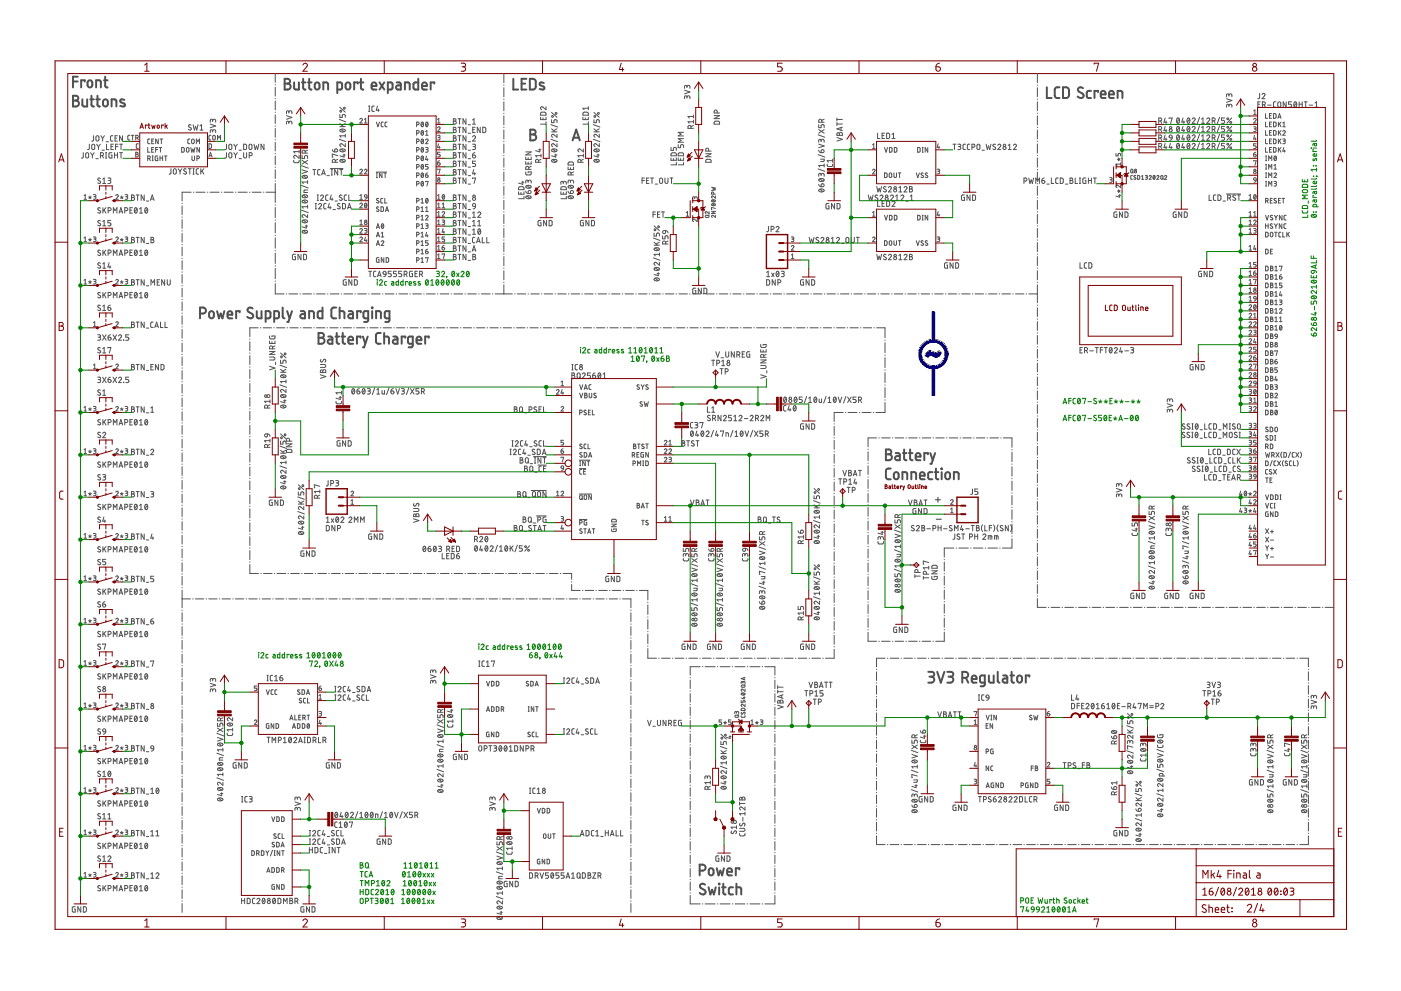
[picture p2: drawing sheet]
<svg xmlns="http://www.w3.org/2000/svg" width="420mm" height="297mm" viewBox="0 0 420 297" stroke-linecap="round" stroke-linejoin="round" font-family="sans-serif">
<g fill="none" stroke="#505050" stroke-width=".59">
<path d="M21.9 28.7h.9a.72 .72 0 0 1 .7 .7 .72 .72 0 0 1-.7 .7 .89 .89 0 0 1 .9 .9 .89 .89 0 0 1-.9 .9h-.9zM21.9 24.4h1.4M21.9 30.1h.9M23.3 23h-1.4v3.2M24.7 29.8v1.8l.6 .3h.8v-2.1M25.4 24.4v-.3h-1.1v2.1M26.5 24.2h.9l.2 .4 .1 .9a.72 .72 0 0 1-.7 .7 .72 .72 0 0 1-.8-.7l.1-.9zM27.1 29.8h1.1M27.4 28.7l.1 2.9 .7 .3M28.8 26.2v-2.1l1.3 .1 .1 2M28.9 29.8h1.1M29.2 28.7l.1 2.9 .7 .3"/>
<path d="M31 30.1a.72 .72 0 0 1 .8-.3 .72 .72 0 0 1 .5 .7v.7a.72 .72 0 0 1-.7 .7 .72 .72 0 0 1-.7-.7zM31.2 24.1h1.1M31.5 23l.1 2.8 .7 .4M33.5 31.9v-2.1l1.3 .1 .1 2M37.3 30a.69 .69 0 0 0-.8-.3 .69 .69 0 0 0-.5 .7l1.2 .6 .3 .5-.3 .4-1.2-.2M85.4 23.6h.9a.72 .72 0 0 1 .7 .7 .72 .72 0 0 1-.7 .8 .89 .89 0 0 1 .9 .9 .89 .89 0 0 1-.9 .8h-.9zM85.4 25.1h.9M88.2 24.7v1.8l.5 .3h.9v-2.1M90.6 24.7h1M90.9 23.6v2.7l.2 .4 .5 .1M92.4 24.7h1.1M92.7 23.6l.1 2.9 .7 .3"/>
<path d="M94.7 24.8l.6-.1 .4 .3 .1 1.1a.72 .72 0 0 1-.7 .7 .72 .72 0 0 1-.7-.7v-.9zM97 26.8v-2.1h1.1l.3 .3v1.8M101.2 26.8h1l.4-.3v-1.3l-.3-.5h-1.1v3.2M103.8 25a.72 .72 0 0 1 .8-.3 .72 .72 0 0 1 .5 .7v.7a.72 .72 0 0 1-.7 .7 .72 .72 0 0 1-.8-.7zM107.3 25.1v-.4h-1.1v2.1M107.9 24.7h1.1M108.2 23.6l.1 2.9 .7 .3M111.4 25.8h1.5a.76 .76 0 0 0-.5-1.1 .76 .76 0 0 0-1 .7l.3 1.3 1.2 .1M113.8 24.7l1.5 2.1M115.3 24.7l-1.5 2.1M116.3 26.8h1.1l.3-.3v-1.3l-.3-.5h-1.1v3.2M118.9 24.7h.9l.4 .5v1.6h-.8a.62 .62 0 0 1-.6-.6 .62 .62 0 0 1 .6-.6h.8"/>
<path d="M121.4 26.8v-2.1l1.3 .1 .2 2M125.4 23.6v3.2h-1l-.4-.5 .1-1.4 1.3-.2M126.6 25.8h1.4a.76 .76 0 0 0-.5-1.1 .76 .76 0 0 0-.9 .7l.1 1.2 1.3 .2M130.2 25.1v-.4h-1v2.1M153.9 23.6v3.2h1.5M156.4 25.1h1.1M157.9 23.6h-1.5v3.2h1.5M158.9 23.6h1.1l.7 .7v1.9l-.7 .6h-1.1zM159 38.9h.9a.72 .72 0 0 1 .7 .7 .72 .72 0 0 1-.7 .7 .89 .89 0 0 1 .9 .9 .89 .89 0 0 1-.9 .9h-.9zM163.1 24.9a.69 .69 0 0 0-.8-.3 .69 .69 0 0 0-.5 .7l1.2 .7 .3 .4-.3 .4-1.2-.1M313.9 26.2v3.2h1.5M317.8 26.2l-1.2 .1-.3 .6 .2 2.2 .3 .3h1"/>
<path d="M318.8 26.2h1.1l.7 .6v1.9l-.7 .7h-1.1zM324.8 26.4a.8 .8 0 0 0-1.2-.1 .8 .8 0 0 0 0 1.2l1 .5a.77 .77 0 0 1 .2 1.2 .77 .77 0 0 1-1.1 .1l-.5-.4M327.2 27.2l-.9 .1-.4 .5 .1 1.4 1.2 .2M329.3 27.6v-.4h-1.1v2.2M330.1 28.3h1.5a.75 .75 0 0 0-.6-1 .75 .75 0 0 0-.9 .7l.1 1.2 1.4 .2M332.6 28.3h1.4a.75 .75 0 0 0-.5-1 .75 .75 0 0 0-.9 .7l.1 1.2 1.3 .2M335.2 29.4v-2.2l1.1 .1 .3 .3v1.8M159 40.3h.9M171.7 42.1l1.1-3.2 1.1 3.2M172 41.3h1.6M60 94h.9a.9 .9 0 0 0 .9-.9 .9 .9 0 0 0-.9-.9h-.9v3.2M62.8 93.6a.72 .72 0 0 1 .8-.3 .72 .72 0 0 1 .5 .7v.7a.71 .71 0 0 1-.7 .7 .71 .71 0 0 1-.7-.7z"/>
<path d="M65.1 93.3l.6 2.1 .5-1.4 .5 1.4 .6-2.1M68.2 94.3h1.5a.74 .74 0 0 0-.5-1 .74 .74 0 0 0-1 .7l.1 1.2 .5 .2h.9M71.9 93.6v-.3h-1.1v2.1M75.8 92.5a.81 .81 0 0 0-1.3-.2 .81 .81 0 0 0 .1 1.2l1 .6a.78 .78 0 0 1 .2 1.1 .78 .78 0 0 1-1.2 .1l-.5-.3M77 93.3v1.7l.5 .4h.9v-2.1M79.7 95.4h.9l.4-.2 .1-1.4-.3-.5h-1.1v3.2M82.2 95.4h.9l.6-.4v-1.2l-.4-.5h-1.1v3.2M84.8 92.2v2.7l.5 .5M86.1 93.3l.7 2.1M87.6 93.3l-1.1 3.2h-.4M90.2 93.3h.9l.3 .3 .1 1.8h-.8a.64 .64 0 0 1-.7-.6 .64 .64 0 0 1 .7-.7h.8M92.7 95.4v-2.1h1.1l.3 .3v1.8"/>
<path d="M95.5 99.8h.9a.72 .72 0 0 1 .8 .7 .72 .72 0 0 1-.8 .7 .9 .9 0 0 1 .9 .9 .9 .9 0 0 1-.9 .9h-.9zM96.7 92.2v3.2l-1.2-.1-.2-.4 .1-1.4 .3-.2h1M100.8 92.2l-1.1 .1-.3 .6 .1 2.2 .4 .3h.9M101 99.8v2.9l.2 .2 .5 .1M101.9 93.3h1.1l.3 .3v1.8M101.9 92.2v3.2M102.8 99.8v2.7l.2 .4 .5 .1M104.6 93.3h.9l.3 .3 .1 1.8h-.8a.63 .63 0 0 1-.7-.6 .63 .63 0 0 1 .7-.7h.8M108.2 93.6v-.3h-1.1v2.1M110.4 95.4h-.9l-.5-.4v-1.4l.4-.3h1v2.6l-.3 .6h-.9M111.5 92.2l.2 .2zM111.6 93.3v2.1"/>
<path d="M112.8 95.4v-2.1l1.3 .1 .1 2M114.2 99.8h-1l-.4 .7 .1 2.2 .3 .3h1M115.2 99.8v3.2M116.8 95.4h-.9l-.4-.2-.1-1.6 .3-.3h1.1v2.6l-.3 .6h-1M95.5 101.2h.9M98.4 100.9h.9l.4 .4v1.7h-.8a.63 .63 0 0 1-.6-.6 .63 .63 0 0 1 .6-.6h.8M100.6 100.9h1.1M102.4 100.9h1.1M104.5 102h1.4a.75 .75 0 0 0-.5-1.1 .75 .75 0 0 0-.9 .7l.2 1.3 1.2 .1M108.1 101.2v-.3h-1.1v2.1M108.8 100.9l.8 2.1M110.3 100.9l-1.1 3.2h-.4"/>
<path d="M115.2 100.9l1.3 .1 .1 2M118 100.9h.9l.3 .4v1.7h-.8a.64 .64 0 0 1-.6-.6 .64 .64 0 0 1 .6-.6h.8M121.5 101.2v-.3h-1v2.1M123.8 103h-.9l-.5-.2-.1-1.4 .4-.5h1.1v2.7l-.3 .5h-1M124.9 102h1.5a.75 .75 0 0 0-.5-1.1 .75 .75 0 0 0-1 .7v.9l.3 .4 1.2 .1M128.6 101.2v-.3h-1.1v2.1M265.7 134.7h.9a.72 .72 0 0 1 .7 .7 .72 .72 0 0 1-.7 .8 .89 .89 0 0 1 .9 .9 .89 .89 0 0 1-.9 .8h-.9zM265.7 136.2h.9M268.6 135.8h.9l.3 .4 .1 1.7h-.9a.62 .62 0 0 1-.6-.6 .62 .62 0 0 1 .6-.6h.9M270.8 135.8h1.1M271.1 134.7l.1 2.9 .2 .3h.5M272.6 135.8h1.1"/>
<path d="M272.9 134.7v2.7l.3 .5h.5M274.6 136.9h1.5a.76 .76 0 0 0-.5-1.1 .76 .76 0 0 0-1 .7l.2 1.4h1.3M278.3 136.2v-.4h-1.1v2.1M279 135.8l.7 2.1M280.4 135.8l-1 3.2h-.4M267.1 140.4l-1.1 .2-.3 .6 .1 2.2 .4 .2 .9 .1M268.4 141.6l.6-.1 .4 .3 .1 1.1a.72 .72 0 0 1-.7 .8 .72 .72 0 0 1-.7-.8v-.9zM270.6 143.7v-2.2l1.1 .1 .3 .2 .1 1.9M273.3 143.7v-2.2l1.1 .1 .3 .2v1.9M275.9 142.6h1.4a.76 .76 0 0 0-.5-1.1 .76 .76 0 0 0-.9 .7l.1 1.2 1.3 .3M279.6 141.5h-.9l-.3 .5v1.4l1.2 .3M280.3 141.5h1.1"/>
<path d="M280.7 140.4v2.9l.7 .4M282.3 140.4l.2 .2zM282.4 141.5v2.2M283.8 141.6l.6-.1 .4 .3 .1 1.1a.72 .72 0 0 1-.7 .8 .72 .72 0 0 1-.7-.8v-.9zM286.1 143.7v-2.2l1.1 .1 .3 .2v1.9M278.4 201.4h1.1a.72 .72 0 0 1 .7 .7 .72 .72 0 0 1-.7 .7h-.8M279.3 202.8a.9 .9 0 0 1 .9 .9 .9 .9 0 0 1-.9 .9h-.9M281.1 201.4l1.1 3.2 1-3.2M284.1 201.4h1.1a.72 .72 0 0 1 .7 .7 .72 .72 0 0 1-.7 .7h-.7M285 202.8a.9 .9 0 0 1 .9 .9 .9 .9 0 0 1-.9 .9h-.9M288.6 203.2h.9a.9 .9 0 0 0 .9-.9 .9 .9 0 0 0-.9-.9h-.9v3.2M289.7 203.2l.7 1.4"/>
<path d="M291.4 203.5h1.5a.75 .75 0 0 0-.5-1 .75 .75 0 0 0-1 .7v1l.3 .3 1.2 .1M295.3 204.6h-1l-.4-.4v-1.4l.4-.3h1v2.6l-.3 .6h-.9M296.6 202.5v1.7l.5 .4h.9v-2.1M299.2 201.4v2.8l.6 .4M300.8 202.5h.9l.4 .3v1.8h-.8a.62 .62 0 0 1-.6-.6 .62 .62 0 0 1 .6-.6h.8M303 202.5h1.1M303.4 201.4v2.8l.2 .3 .5 .1M305.2 202.8a.72 .72 0 0 1 .8-.3 .72 .72 0 0 1 .5 .7v.7a.71 .71 0 0 1-.7 .7 .71 .71 0 0 1-.7-.7zM308.7 202.8v-.3h-1.1v2.1M209.8 261h.9a.9 .9 0 0 0 .9-.9 .9 .9 0 0 0-.9-.9h-.9v3.2M211.4 265.2a.8 .8 0 0 0-1.2-.2 .8 .8 0 0 0 .1 1.2l.9 .6a.82 .82 0 0 1 .1 1.2 .82 .82 0 0 1-1.2-.2l-.3-.1M212.5 266l.5 2.1 .6-1.4 .5 1.4 .6-2.1"/>
<path d="M212.7 260.5a.72 .72 0 0 1 .8-.2 .72 .72 0 0 1 .5 .7v.7a.72 .72 0 0 1-.7 .7 .72 .72 0 0 1-.7-.7zM214.9 260.2l.6 2.2 .5-1.4 .6 1.4 .5-2.2M215.6 264.9l.2 .1zM215.7 266v2.1M216.6 266h1M216.9 264.9v2.8l.7 .4M218.1 261.3h1.4a.75 .75 0 0 0-.5-1 .75 .75 0 0 0-.9 .7l.1 1.2 1.3 .2M219.8 266h-.9l-.3 .5 .1 1.4 1.1 .2M220.9 266h1.1l.2 .3 .1 1.8M220.9 264.9v3.2M221.7 260.6v-.4h-1v2.2"/>
</g>
<g fill="none" stroke="#505050" stroke-width=".3">
<path d="M57.3 37.5a.41 .41 0 0 0-.6-.1 .41 .41 0 0 0 0 .7l.5 .2a.44 .44 0 0 1 0 .7 .44 .44 0 0 1-.7-.2M57.9 37.4l.4 1.6 .4-1.1 .3 1.1 .4-1.6M60 37.7l.4-.3v1.6M60 39h.9M63.1 37.2l1.6 .5-1.6 .6M63.8 39.3a.46 .46 0 0 1 .4-.4 .46 .46 0 0 1 .5 .4v.5M63.8 39.6v-.4a.36 .36 0 0 0-.4-.3 .36 .36 0 0 0-.3 .3v.6M63.8 36.2a.46 .46 0 0 1 .4-.5 .46 .46 0 0 1 .5 .5v.4M63.8 36.4v-.3a.36 .36 0 0 0-.4-.4 .36 .36 0 0 0-.3 .4v.5M82.5 22.1v2.6M82.5 25.4v.1M82.5 26.2v2.6"/>
<path d="M82.5 29.5v.1M82.5 30.3v2.6M82.5 33.6v.1M82.5 34.4v2.6M82.5 37.7v.1M82.5 38.5v2.6M85.9 34.7l1.6 .5-1.6 .6M86.6 36.8a.46 .46 0 0 1 .5-.5 .46 .46 0 0 1 .4 .5v.4M86.6 37v-.3a.36 .36 0 0 0-.3-.4 .36 .36 0 0 0-.4 .4v.5M86.6 33.6a.46 .46 0 0 1 .5-.4 .46 .46 0 0 1 .4 .4v.5M86.6 33.9v-.4a.36 .36 0 0 0-.3-.3 .36 .36 0 0 0-.4 .3v.6M101.7 35.8l2 .7"/>
<path d="M101.9 34.3v.9h.7v-.5a.46 .46 0 0 1 .5-.4 .46 .46 0 0 1 .4 .4v.5M101.9 38h1.6M101.9 37l1 1M101.9 32.2l1.6 1.4M102 38.9a.91 .91 0 0 1 1.5 .4 .91 .91 0 0 1-1.6-.3zM102.3 38.8l.9 .7M103.5 37l-.9 .6M107.9 35.8a.39 .39 0 0 1 .6-.3 .39 .39 0 0 1 .1 .6l-.7 .8h.8M109.3 36.9h.8M109.3 35.8l.4-.3v1.4M110.6 33.4h.3M110.6 31.8h.3"/>
<path d="M110.7 31.8v1.6M112.2 31.8h-.4l-.3 .4v1l.7 .2M112.9 36.6l.4 1.4 .5-1.4M113.2 31.8l-.4 1.2h.9M113.5 32.7v.7M114.9 36.6h-.4l-.2 .3v.9l.6 .2M116.1 36.6h-.4l-.2 .3v.9l.6 .2M124.9 37.4h.4a.39 .39 0 0 0 .4-.4 .39 .39 0 0 0-.4-.4h-.4v1.4M124.9 39.9h.4a.39 .39 0 0 0 .4-.4 .39 .39 0 0 0-.4-.4h-.4v1.4M126.4 36.7l.1-.1a.71 .71 0 0 1 .5 .7 .71 .71 0 0 1-.5 .7l-.2-.7zM126.4 39.2h.1a.71 .71 0 0 1 .5 .6 .71 .71 0 0 1-.5 .7l-.2-.7zM127 36.9l-.7 .8"/>
<path d="M127 39.5l-.7 .7M127.6 39.5l.4-.4v1.4M127.8 36.7l.1-.1a.71 .71 0 0 1 .5 .7 .71 .71 0 0 1-.5 .7l-.3-.7zM128.3 36.9l-.6 .8M131.2 38.3a.39 .39 0 0 1 .6-.3 .39 .39 0 0 1 .1 .7l-.7 .7h.8M131.2 36.9h.8M131.2 35.8l.4-.3v1.4M136 38.1h.4a.36 .36 0 0 1 .4 .4 .36 .36 0 0 1-.4 .4 .44 .44 0 0 1 .5 .4 .44 .44 0 0 1-.5 .5h-.4zM136 35.6h.4a.36 .36 0 0 1 .4 .4 .36 .36 0 0 1-.4 .3 .44 .44 0 0 1 .5 .5 .44 .44 0 0 1-.5 .4h-.4zM136 36.3h.4M136 38.9h.4M137.3 38.1h.9"/>
<path d="M137.3 35.6h.9M137.8 35.6v1.6M137.8 38.1v1.7M139.7 35.6v1.6l-.8-1.6v1.6M139.7 38.1v1.7l-.8-1.7v1.7M140.4 37.4h.7M140.4 39.9h.7M141.7 37.2h.9M141.7 36l.5-.4v1.6M141.8 38.9h.5M142.5 38.1h-.7v1.7h.7M144 38.1v1.7l-.9-1.7v1.7"/>
<path d="M144.8 38.1l.6 .1 .2 .2 .1 .9-.3 .4-.6 .1zM151.1 22.1v2.7M151.1 25.5v.1M151.1 26.3v2.7M151.1 29.7v.1M151.1 30.5v2.7M151.1 33.9v.1M151.1 34.7v2.7M151.1 38.1v.1M151.1 38.9v2.8M162.1 35.1v.8h1.6v-.8M162.2 33.7h1.2l.3 .2v.6h-1.6z"/>
<path d="M162.8 35.3v.6M163.7 32v.9l-.9-.8a.44 .44 0 0 0-.7 .2 .44 .44 0 0 0 .4 .6M163.7 36.5v.7h-1.6M165.2 37.4l2 .7M165.4 35.9v.9h.7v-.6a.46 .46 0 0 1 .5-.3 .46 .46 0 0 1 .4 .3v.6M165.4 39.5h1.6M165.4 38.6l1 .9M165.4 33.7l1.6 1.5M167 38.6l-.9 .6M174.8 35.1v.8h1.6v-.8M174.9 33.7h1.2l.3 .2v.6h-1.6zM175.5 35.3v.6"/>
<path d="M176.4 36.5v.7h-1.6M176.4 32v.9M176.4 32.4h-1.6l.4 .5M177.9 37.4l2 .7M178.1 35.9v.9h.7v-.6a.45 .45 0 0 1 .5-.3 .45 .45 0 0 1 .4 .3v.6M178.1 39.5h1.6M178.1 38.6l1 .9M178.1 33.7l1.6 1.5M179.7 38.6l-.9 .6M205 39.7h-1.6l.9 .5-.9 .5h1.6M205.3 27.1l1.6 .5-1.6 .5M206 29.1a.44 .44 0 0 1 .5-.4 .44 .44 0 0 1 .4 .4v.5"/>
<path d="M206 29.4v-.3a.36 .36 0 0 0-.3-.4 .36 .36 0 0 0-.4 .4v.5M206 26a.44 .44 0 0 1 .5-.4 .44 .44 0 0 1 .4 .4v.5M206 26.3v-.4a.36 .36 0 0 0-.3-.3 .36 .36 0 0 0-.4 .3v.6M207.2 38.5v-.5a.44 .44 0 0 0-.4-.4 .44 .44 0 0 0-.5 .4v.5h1.7M208 37.6l-.8 .4M208 36.5h-1.7l.4 .4M208 34.5v.9M208 36v.9M208 34.9h-1.7l.4 .5M214.2 34.6h1.6l-1.6 1h1.6M214.3 36.4l1.2-.1 .3 .3v.6h-1.6zM215.1 33.9v-.5a.46 .46 0 0 0-.5-.4 .46 .46 0 0 0-.4 .4v.5h1.6"/>
<path d="M245.5 37.4v.9h.8v-.6a.47 .47 0 0 1 .4-.3 .47 .47 0 0 1 .5 .3v.6M245.5 38.8l1.7 1.1M246.4 36.6v-.4a.46 .46 0 0 0-.4-.5 .46 .46 0 0 0-.5 .5v.4h1.7M247.2 38.8l-1.7 1.1M247.2 35.7l-.8 .4M251 35.4v.9M251 36.7v.9M251 37.2h1.6M251 35.8h1.6M251.1 39.9l.4-.1 .2 .3a.46 .46 0 0 1 .5-.4 .46 .46 0 0 1 .4 .4v.5h-1.6zM252.2 38.2v.8M252.6 38.1l-1.6 .5 1.6 .6"/>
<path d="M263.2 39.9v1.6h.7M265.3 39.9h-.8v1.6h.8M265.9 39.9h.6l.3 .3v.9l-.3 .4h-.6zM311.1 22.1v2.7M311.1 25.5v.1M311.1 26.3v2.7M311.1 29.7v.1M311.1 30.5v2.7M311.1 33.9v.1M311.1 34.7v2.7M311.1 38.1v.1M311.1 38.9v2.8"/>
<path d="M347.5 36.3h.5a.44 .44 0 0 0 .4-.5 .44 .44 0 0 0-.4-.4h-.5v1.6M347.5 38.8h.5a.44 .44 0 0 0 .4-.4 .44 .44 0 0 0-.4-.5h-.5v1.6M348 36.3l.4 .7M348 38.8l.4 .7M349.4 35.4l-.3 1.2h.9M349.4 37.9l-.3 1.3h.9M349.7 36.3v.7M349.7 38.8v.7M350.6 35.5v-.1h.9l-.4 1.6M353 35.5l.2-.1a.82 .82 0 0 1 .5 .8 .82 .82 0 0 1-.5 .7l-.3-.5zM353 38l.2-.1a.82 .82 0 0 1 .5 .8 .82 .82 0 0 1-.5 .8l-.3-.5zM353.7 35.7l-.8 .9"/>
<path d="M353.7 38.2l-.8 .9M354.8 35.3l-.4 1.3h.9M354.8 37.9l-.4 1.2h.9M355 36.2v.8M355 38.8v.7M356.2 35.5l.1-.1a.81 .81 0 0 1 .6 .8 .81 .81 0 0 1-.6 .7l-.3-.7zM356.2 38l.1-.1a.81 .81 0 0 1 .6 .8 .81 .81 0 0 1-.6 .8l-.3-.8zM356.8 35.7l-.7 .9M356.8 38.2l-.7 .9M357.5 35.7a.44 .44 0 0 1 .7-.3 .44 .44 0 0 1 .1 .7l-.8 .9h.9M357.5 38.2a.44 .44 0 0 1 .7-.3 .44 .44 0 0 1 .1 .7l-.8 .9h.9M359.7 35.2l-.7 1.9"/>
<path d="M359.7 37.7l-.7 2M360.3 37h1M360.3 35.7l.5-.4v1.7M360.3 38.2l.5-.3v1.6M360.3 39.5h1M361.9 35.7a.44 .44 0 0 1 .6-.3 .44 .44 0 0 1 .2 .7l-.8 .9h.9M361.9 38.2a.44 .44 0 0 1 .6-.3 .44 .44 0 0 1 .2 .7l-.8 .9h.9M363.5 36.2h.5a.44 .44 0 0 0 .4-.4 .44 .44 0 0 0-.4-.5h-.5v1.7M363.5 38.8h.5a.44 .44 0 0 0 .4-.5 .44 .44 0 0 0-.4-.4h-.5v1.6M364.1 36.2l.3 .8M364.1 38.8l.3 .7M365.7 35.2l-.7 1.9"/>
<path d="M365.7 37.7l-.7 2M367.2 35.3h-.9v.8h.6a.45 .45 0 0 1 .3 .4 .45 .45 0 0 1-.3 .5h-.6M367.2 37.9h-.9v.7h.6a.45 .45 0 0 1 .3 .5 .45 .45 0 0 1-.3 .4h-.6M367.8 29.6l1.6 .5-1.6 .6M368.6 31.7a.44 .44 0 0 1 .4-.5 .44 .44 0 0 1 .4 .5v.4M368.6 32v-.4a.36 .36 0 0 0-.4-.4 .36 .36 0 0 0-.4 .4v.5M368.6 28.6a.44 .44 0 0 1 .4-.5 .44 .44 0 0 1 .4 .5v.4M368.6 28.8v-.3a.36 .36 0 0 0-.4-.4 .36 .36 0 0 0-.4 .4v.5M369.4 35.3l-1.5 1.7M369.4 37.9l-1.5 1.6M376 35.8a.38 .38 0 0 1 .5-.3 .38 .38 0 0 1 .1 .6l-.6 .8h.7M376 38l.7 .3-.1 .3-.5 .1"/>
<path d="M376 33.3l.3-.4v1.4M376 34.3h.7M376.3 38.7a.38 .38 0 0 1 .4 .3 .38 .38 0 0 1-.4 .4h-.3M377.2 31.2h.6M377.8 28l-.1 1.4-.5 .2M378 30.5h-.8v1.6h.8M378.5 28.3a.44 .44 0 0 1 .6-.3 .44 .44 0 0 1 .1 .7l-.7 .9h.9M378.6 31.4h.4a.44 .44 0 0 0 .5-.4 .44 .44 0 0 0-.5-.5h-.4v1.6M379.1 31.4l.4 .7M379.5 39.1v1.4h.7M379.5 34.1v1.4h.7M379.5 36.6v1.4h.7"/>
<path d="M380.2 31.5h1M380.7 37.2h.5M380.7 34.7h.5M380.7 39.8h.5M381.4 36.6h-.7v1.4h.7M381.4 39.1h-.7v1.4h.7M381.4 34.1h-.7v1.4h.7M381.9 34.1l.8 .2v.9l-.2 .2-.6 .1zM381.9 36.6l.8 .2v1l-.2 .2h-.6zM381.9 39.1l.8 .3v.9l-.2 .2h-.6zM382.6 30.5h-.5l-.2 .4v1l.7 .2M383.2 35.5l.5-1.4 .5 1.4"/>
<path d="M383.3 30.6h.7l.1 1.1a.46 .46 0 0 1-.4 .4 .46 .46 0 0 1-.5-.4zM383.4 35.1h.7M383.4 36.6v1.4M383.4 39.1v1.4M383.7 37.1l.5 .9M383.7 39.7l.5 .8M384.2 36.6l-.8 .8M384.2 39.1l-.8 .9M384.7 39.5a.38 .38 0 0 1 .5-.4 .38 .38 0 0 1 .2 .7l-.7 .7h.8M384.7 38h.8M384.7 36.9l.4-.3v1.4M385.7 30.5v1.6l-.9-1.6v1.6"/>
<path d="M387.3 30.5h-.9v.7h.6a.45 .45 0 0 1 .4 .5 .45 .45 0 0 1-.4 .4h-.6M388.2 30.6l.1-.1a.81 .81 0 0 1 .6 .8 .81 .81 0 0 1-.6 .8l-.3-.8zM388.8 30.9l-.7 .9M389.6 31.2h.9M389.6 30.5v1.6M390.5 30.5v1.6M391.1 30.5h.9M391.6 30.5v1.6M392.6 31.5h1.1M394.4 32.1h.9M394.4 30.9l.4-.4v1.6M25 45.8v1.4l-.6 .2"/>
<path d="M25.2 59.7h.8M25.2 58.7l.4-.4v1.4M25.8 45.9h.7l.1 1a.44 .44 0 0 1-.5 .5 .44 .44 0 0 1-.4-.5zM26.6 59l.4 .2M26.8 43.2v1.4l-.5 .2M27 58.7v.5M27 59.2l.3 .3M27 59.2l-.3 .3M27.2 45.8l.5 .7M27.4 59l-.4 .2M27.6 43.3h.7l.1 1.1a.44 .44 0 0 1-.4 .4 .44 .44 0 0 1-.5-.4zM27.7 46.5v.9"/>
<path d="M28 58.3l.6 .1 .2 .2-.2 .3h-.4M28.1 40.7l-.1 1.4-.5 .2M28.2 45.8l-.5 .7M28.4 58.9a.39 .39 0 0 1 .4 .4 .39 .39 0 0 1-.4 .4h-.4M28.7 47.6h.8M28.9 40.8h.6l.2 1a.46 .46 0 0 1-.5 .5 .46 .46 0 0 1-.4-.5zM29 43.2l.5 .8M29.5 44v.8M30.1 43.2l-.6 .8M30.1 53.5a.41 .41 0 0 0-.6-.1 .41 .41 0 0 0-.1 .6l.6 .3a.44 .44 0 0 1 0 .7 .44 .44 0 0 1-.7-.2M30.1 46.7h.5a.44 .44 0 0 0 .4-.5 .44 .44 0 0 0-.4-.4h-.5v1.6M30.2 40.7l.6 .7"/>
<path d="M30.6 45h.7M30.7 46.7l.3 .7M30.8 41.4v.9M30.8 55h.9M30.8 53.7l.4-.3v1.6M31.3 40.7l-.5 .7M31.6 45.8h.4M31.6 47.4h.4M31.8 42.5h.8M31.8 45.8v1.6M31.9 43.2v1.6h.8M32.4 53.4h.5a.37 .37 0 0 1 .4 .3 .37 .37 0 0 1-.4 .4h-.4"/>
<path d="M32.8 54.1a.44 .44 0 0 1 .5 .4 .44 .44 0 0 1-.5 .5h-.4M33.3 43.9h.5M33.6 45.8l-.9 .2v1l.2 .3 .7 .1v-.9h-.3M33.9 40.7h-.5l-.3 .3 .1 1.1 .7 .2M34 43.2h-.7v1.6h.7M34.3 46.5h.9M34.3 45.8v1.6M34.5 41.4h.5M34.6 43.9h.8M34.7 58.7a.38 .38 0 0 1 .5-.4 .38 .38 0 0 1 .2 .6l-.7 .8h.8M35.2 40.7h-.7v1.6h.7M35.2 45.8v1.6"/>
<path d="M35.4 43.2h-.8v1.6M35.9 45.8h.8M35.9 43.2h.8M36.1 59l.4 .2M36.3 43.2v1.6M36.3 45.8v1.6M36.5 58.7v.5M36.5 59.2l.3 .3M36.5 59.2l-.3 .3M36.7 40.7v1.6l-.8-1.6v1.6M36.9 59l-.4 .2M37.5 58.3l.6 .1 .2 .2-.2 .3h-.4"/>
<path d="M37.9 58.9a.39 .39 0 0 1 .4 .4 .39 .39 0 0 1-.4 .4h-.4M38.9 40.6h-.4l-.2 .3 .1 .9 .5 .2M39.4 40.6h.8M39.4 58.4h.5a.37 .37 0 0 1 .4 .4 .37 .37 0 0 1-.4 .4 .44 .44 0 0 1 .4 .4 .44 .44 0 0 1-.4 .5h-.5zM39.4 59.2h.5M39.8 40.6v1.4M40.7 41.3h.4a.39 .39 0 0 0 .4-.4 .39 .39 0 0 0-.4-.3h-.4v1.4M40.7 45.6l.6 .2 .1 .2-.3 .2a.39 .39 0 0 1 .4 .4 .39 .39 0 0 1-.4 .4h-.4zM40.7 46.2h.4M40.8 58.4h.9M41.2 41.3l.3 .7M41.3 58.4v1.7"/>
<path d="M41.5 43.1h-.4l-.2 .3v.9l.6 .2M43.2 58.4v1.7l-.9-1.7v1.7M44.3 47.5h.4a.39 .39 0 0 0 .4-.4 .39 .39 0 0 0-.4-.3h-.4v1.4M44.3 44.2v1.4h.6M44.8 47.5l.3 .7M44.9 41.7h-.4l-.2 .3v.9l.6 .2M45.3 59.7h.8M45.5 44.8h.5M45.5 42.3h.5M45.6 48.2h.3M45.6 46.8h.3M45.8 46.8v1.4"/>
<path d="M46.1 41.7h-.6v1.4h.6M46.1 44.2h-.6v1.4h.6M46.7 44.8h.6M47.3 46.8l-.7 .1-.1 .9 .2 .3 .6 .1v-.8h-.2M47.3 44.2h-.6v1.4M47.5 41.7v1.4l-.8-1.4v1.4M47.7 44.2h.8M48 47.4h.8M48 46.8v1.4M48 41.7h.8M48.1 44.2v1.4M48.4 41.7v1.4"/>
<path d="M48.8 46.8v1.4M49.3 46.8h.8M49.7 46.8v1.4M51.3 50.6l-.1 1.4-.5 .2M52.1 50.7h.6l.2 1.1a.44 .44 0 0 1-.5 .4 .44 .44 0 0 1-.4-.4zM53.4 50.6l.6 .8M54 51.4v.8M54.5 44.2l.7 .2 .1 .8-.3 .4h-.5zM54.5 50.6l-.5 .8M55.9 50.7a.41 .41 0 0 0-.6-.1 .41 .41 0 0 0-.1 .6l.6 .3a.44 .44 0 0 1-.1 .7 .44 .44 0 0 1-.6-.2M56 44.3h.6l.1 .9a.39 .39 0 0 1-.4 .4 .39 .39 0 0 1-.4-.4zM56.5 50.6h.9"/>
<path d="M56.9 50.6v1.6M56.9 41.7h-.4l-.2 .3v.9l.6 .2M57.2 44.2l.3 1.4 .3-.9 .3 .9 .4-1.4M57.3 57.6h-2.7v2.6M57.6 41.8h.5l.2 .9a.39 .39 0 0 1-.4 .4 .39 .39 0 0 1-.4-.4zM57.6 46.8v1a.38 .38 0 0 0 .4 .4 .38 .38 0 0 0 .3-.4v-1M57.9 52.2h.3M57.9 50.6h.3M58 57.6h.1M58.1 50.6v1.6M58.8 57.6h2.7M58.9 43.1v-1.4l.5 .8 .4-.8v1.4"/>
<path d="M59.1 47.5h.3a.39 .39 0 0 0 .4-.4 .39 .39 0 0 0-.4-.3h-.3v1.4M59.6 50.6l-.7 .1-.1 .2 .1 1.1 .7 .2M59.8 44.2v1.4l-.7-1.4v1.4M60.2 50.6v1.6M60.6 51.2l.5 1M61.1 50.6l-.9 1M62.2 57.6h.1M62.7 43.1l.7 .2v1l-.2 .2h-.5zM62.7 47l.4-1.4 .5 1.4M62.8 46.7h.7M63 57.6h2.7M63.3 40.6h-.5l-.1 .3v.9l.6 .2"/>
<path d="M63.9 40.7l.3-.1 .3 .2 .1 .8a.38 .38 0 0 1-.4 .4 .38 .38 0 0 1-.4-.4zM65.2 42v-1.4l.5 .7 .4-.7v1.4M66.4 57.6h.1M67.2 57.6h2.7M67.9 45.8v1.4l-.5 .2M67.9 43.2v1.4l-.5 .2M68.8 45.9h.6l.1 1a.46 .46 0 0 1-.4 .5 .46 .46 0 0 1-.5-.5zM68.8 43.3h.6l.1 1.1a.46 .46 0 0 1-.4 .4 .46 .46 0 0 1-.5-.4zM70.1 45.8l.5 .7M70.1 43.2l.5 .8M70.6 57.6h.1M70.6 44v.8"/>
<path d="M70.6 46.5v.9M71.2 45.8l-.6 .7M71.2 43.2l-.6 .8M71.4 57.6h2.7M71.7 47.6h.7M71.7 45h.7M73.1 45.8v1.1a.44 .44 0 0 0 .4 .5 .44 .44 0 0 0 .5-.5v-1.1M73.1 43.2h.6l.2 .3v1.1l-.2 .2h-.6zM74.7 46.7h.5a.44 .44 0 0 0 .4-.5 .44 .44 0 0 0-.4-.4h-.5v1.6M74.8 43.3h.6l.2 1.1a.44 .44 0 0 1-.5 .4 .44 .44 0 0 1-.4-.4zM74.8 57.6h.2M75.6 57.6h2.7"/>
<path d="M76.2 43.2l.3 1.6 .4-1 .4 1 .3-1.6M79 57.6h.2M79.2 43.2v1.6l-.9-1.6v1.6M79.8 57.6h2.7M82.5 41.8v.2M82.5 42.7v2.6M82.5 46v.1M82.5 46.8v2.6M82.5 50.1v.1M82.5 50.9v2.6M82.5 54.2v.1M82.5 55v5.7"/>
<path d="M88.1 48v.5l.3 .3 1.2-.1 .1-.7M89.7 46.5v1l-.9-.8a.44 .44 0 0 0-.7 .1 .44 .44 0 0 0 .3 .7M89.7 45v.9M89.7 45.4h-1.6l.3 .5M90.4 55.6l2 .7M90.4 49.7l2 .7M90.6 46.6v.9h.7v-.5a.46 .46 0 0 1 .5-.4 .46 .46 0 0 1 .4 .4v.5M90.6 50.9l1.6 .5-1.6 .6M90.6 48.1l1.6 1.1M90.7 58.6a.91 .91 0 0 1 1.5 .4 .87 .87 0 0 1-.8 .3 .87 .87 0 0 1-.7-.6zM90.7 52.8a.89 .89 0 0 1 1.5 .3 .89 .89 0 0 1-.8 .4 .89 .89 0 0 1-.7-.6zM91 58.5l.9 .7"/>
<path d="M91 52.6l.9 .8M91.5 45.9v-.5a.46 .46 0 0 0-.4-.4 .46 .46 0 0 0-.5 .4v.5h1.6M92.2 57h-.8l-.2 .2v.5h1M92.2 54.1v.9M92.2 54.6h-1.6l.4 .4M92.2 48.1l-1.6 1.1M92.2 45l-.7 .4M93.8 50.8h.9M94.3 50.8v1.7M95.1 58.4h.4M95.3 58.4v1.7M96 50.8l-.6 .1-.2 .3 .1 1 .7 .3"/>
<path d="M96.1 58.8a.45 .45 0 0 1 .6-.3 .45 .45 0 0 1 .2 .7l-.8 .9h.9M96.5 52.5l.5-1.7 .6 1.7M96.6 52h.8M98.1 52.6h.7M98.4 58.4l-.5 .1-.2 .3v1.1l.7 .2M99.1 50.5h3.8M99.3 50.8h.4M99.3 52.5h.4M99.3 58.4l-.3 1.3h.9M99.5 50.8v1.7M99.6 59.4v.7M99.7 44.8l.2 .6 .5 .1"/>
<path d="M100.5 44.7a.47 .47 0 0 1 .7 .2 .47 .47 0 0 1-.4 .6h-.4zM100.6 48.6v-.4a.46 .46 0 0 0-.5-.4 .46 .46 0 0 0-.4 .4v.4h1.6M101.3 46.7l-1.6-.5v.9h.1M101.3 47.8l-.7 .3M101.3 50.8v1.7l-.9-1.7v1.7M101.7 41.7l2 .8M101.9 50.8h.9M102 47.9a.91 .91 0 0 1 1.5 .4 .9 .9 0 0 1-.8 .4 .9 .9 0 0 1-.8-.6zM102 44.8a.91 .91 0 0 1 1.5 .4 .91 .91 0 0 1-1.6-.3zM102.3 47.8l.9 .8M102.3 44.7l.9 .7M102.3 50.8v1.7"/>
<path d="M102.6 58.6l-.5-.2-.3 .4 .6 .6a.38 .38 0 0 1 .2 .5 .38 .38 0 0 1-.5 .1l-.4-.1M102.8 46.5h.7M103.2 46.2v.9l-1.3-.4M103.5 43.1v.9l-.9-.8a.44 .44 0 0 0-.7 .1 .44 .44 0 0 0 .4 .7M103.5 40.7h-1.6l.4 .4M103.5 40.2v.9M104 58.4l-.5 .1-.3 .3 .1 1.1 .7 .2M104.6 58.4v1.7h.7M107.9 51a.39 .39 0 0 1 .5-.3 .39 .39 0 0 1 .2 .6l-.7 .8h.8M107.9 58.7l.4-.4v1.4M107.9 59.7h.8M109.3 51a.38 .38 0 0 1 .5-.3 .38 .38 0 0 1 .1 .6l-.6 .8h.8"/>
<path d="M109.4 58.4h.5l.2 .7-.7-.1zM110.1 59.1l-.3 .5-.4 .1M112.8 51.6h3.2M112.9 53.2h.3M112.9 51.8h.3M113 51.8v1.4M113.6 59.6l-.5-.1-.2 .3 .6 .5a.38 .38 0 0 1 0 .6 .38 .38 0 0 1-.6-.2M114.6 51.8v1.4l-.8-1.4v1.4M114.8 59.5h-.4l-.2 .3v.9l.6 .2M115.1 51.8h.8M115.4 59.5v1.4h.6M115.5 51.8v1.4"/>
<path d="M124.9 42.5h.4a.39 .39 0 0 0 .4-.4 .39 .39 0 0 0-.4-.4h-.4v1.4M124.9 45h.4a.39 .39 0 0 0 .4-.4 .39 .39 0 0 0-.4-.4h-.4v1.4M124.9 47.5h.4a.39 .39 0 0 0 .4-.4 .39 .39 0 0 0-.4-.3h-.4v1.4M124.9 50.1h.4a.39 .39 0 0 0 .4-.4 .39 .39 0 0 0-.4-.4h-.4v1.4M124.9 52.6h.4a.39 .39 0 0 0 .4-.4 .39 .39 0 0 0-.4-.4h-.4v1.4M124.9 55.2h.4a.39 .39 0 0 0 .4-.4 .39 .39 0 0 0-.4-.4h-.4v1.4M126.3 59.8l.3-.3v1.4M126.4 41.8l.1-.1a.71 .71 0 0 1 .5 .7 .71 .71 0 0 1-.5 .7l-.2-.7zM126.4 44.3l.1-.1a.71 .71 0 0 1 .5 .7 .71 .71 0 0 1-.5 .7l-.2-.7zM126.4 46.8h.1a.71 .71 0 0 1 .5 .7 .71 .71 0 0 1-.5 .6l-.2-.6zM126.4 49.4l.1-.1a.71 .71 0 0 1 .5 .7 .71 .71 0 0 1-.5 .7l-.2-.7zM126.4 51.9h.1a.71 .71 0 0 1 .5 .6 .71 .71 0 0 1-.5 .7l-.2-.7z"/>
<path d="M126.4 54.5l.1-.1a.71 .71 0 0 1 .5 .7 .71 .71 0 0 1-.5 .7l-.2-.7zM127 42l-.7 .8M127 44.5l-.7 .8M127 47.1l-.7 .7M127 49.6l-.7 .8M127 52.2l-.7 .7M127 54.7l-.7 .8M127.6 42a.38 .38 0 0 1 .6-.3 .38 .38 0 0 1 .1 .6l-.7 .8h.8M127.6 44.2h.6l.2 .2-.2 .4h-.4M127.6 52.5h.5a.4 .4 0 0 1 .3 .4 .4 .4 0 0 1-.4 .3 .4 .4 0 0 1-.4-.3zM127.6 40.5h.8M127.6 54.5l.8-.1-.4 1.4"/>
<path d="M127.8 59.5h.1a.71 .71 0 0 1 .5 .7 .71 .71 0 0 1-.5 .6l-.3-.6zM127.9 46.8l-.3 1h.8M128 44.8a.39 .39 0 0 1 .4 .4 .39 .39 0 0 1-.4 .4h-.4M128.2 47.5v.7M128.2 51.8l-.3 .1-.3 .6M128.3 59.8l-.6 .7M128.4 49.3h-.8v.6h.5a.4 .4 0 0 1 .3 .4 .4 .4 0 0 1-.3 .4h-.5M131.2 40.6h.6l.2 .2-.2 .3-.4 .1M131.2 48.8h.5a.39 .39 0 0 1 .3 .4 .39 .39 0 0 1-.4 .4 .39 .39 0 0 1-.4-.4zM131.2 50.9l.8-.2-.4 1.4M131.2 59.7h.8M131.2 58.7l.4-.4v1.4"/>
<path d="M131.5 43.1l-.3 1.1h.8M131.6 41.2a.38 .38 0 0 1 .4 .4 .38 .38 0 0 1-.4 .4h-.4M131.8 43.9v.6M131.8 48.2l-.5 .2-.1 .4M132 45.6h-.8v.6h.5a.4 .4 0 0 1 .3 .4 .4 .4 0 0 1-.3 .4h-.5M132.8 58.4h.1a.71 .71 0 0 1 .4 .6 .71 .71 0 0 1-.4 .7l-.3-.7zM133.3 58.7l-.6 .7M136 40.7h.4a.36 .36 0 0 1 .4 .3 .36 .36 0 0 1-.4 .4 .44 .44 0 0 1 .5 .4 .44 .44 0 0 1-.5 .5h-.4zM136 43.2h.4a.36 .36 0 0 1 .4 .4 .36 .36 0 0 1-.4 .3 .44 .44 0 0 1 .5 .5 .44 .44 0 0 1-.5 .4h-.4zM136 48.3h.4a.36 .36 0 0 1 .4 .4 .36 .36 0 0 1-.4 .3 .44 .44 0 0 1 .5 .5 .44 .44 0 0 1-.5 .4h-.4zM136 58.4h.4a.37 .37 0 0 1 .4 .4 .37 .37 0 0 1-.4 .4 .44 .44 0 0 1 .5 .4 .44 .44 0 0 1-.5 .5h-.4zM136 45.8h.4a.36 .36 0 0 1 .4 .3 .36 .36 0 0 1-.4 .4 .44 .44 0 0 1 .5 .4 .44 .44 0 0 1-.5 .5h-.4z"/>
<path d="M136 50.8h.4a.37 .37 0 0 1 .4 .4 .37 .37 0 0 1-.4 .4 .44 .44 0 0 1 .5 .4 .44 .44 0 0 1-.5 .5h-.4zM136 53.4h.4a.37 .37 0 0 1 .4 .3 .37 .37 0 0 1-.4 .4 .44 .44 0 0 1 .5 .4 .44 .44 0 0 1-.5 .5h-.4zM136 59.2h.4M136 46.5h.4M136 54.1h.4M136 51.6h.4M136 41.4h.4M136 43.9h.4M136 49h.4M137.3 58.4h.9M137.3 45.8h.9M137.3 50.8h.9"/>
<path d="M137.3 40.7h.9M137.3 53.4h.9M137.3 43.2h.9M137.3 48.3h.9M137.8 40.7v1.6M137.8 43.2v1.6M137.8 45.8v1.6M137.8 48.3v1.6M137.8 50.8v1.7M137.8 53.4v1.6M137.8 58.4v1.7M139.7 40.7v1.6l-.8-1.6v1.6"/>
<path d="M139.7 43.2v1.6l-.8-1.6v1.6M139.7 45.8v1.6l-.8-1.6v1.6M139.7 48.3v1.6l-.8-1.6v1.6M139.7 50.8v1.7l-.8-1.7v1.7M139.7 53.4v1.6l-.8-1.6v1.6M139.7 58.4v1.7l-.8-1.7v1.7M140.4 47.6h.7M140.4 45h.7M140.4 50.1h.7M140.4 52.6h.7M140.4 55.2h.7M140.4 42.5h.7"/>
<path d="M141.7 41a.44 .44 0 0 1 .6-.3 .44 .44 0 0 1 .2 .7l-.8 .9h.9M141.7 43.2h.6a.36 .36 0 0 1 .3 .4 .36 .36 0 0 1-.3 .3h-.4M141.7 46.5h.6a.45 .45 0 0 1 .3 .5 .45 .45 0 0 1-.5 .4 .45 .45 0 0 1-.4-.5zM141.7 53.6v-.2h.9l-.4 1.6M142.1 50.8l-.4 1.3h.9M142.2 43.9a.44 .44 0 0 1 .4 .5 .44 .44 0 0 1-.4 .4h-.5M142.3 51.7v.8M142.4 45.8l-.4 .1-.3 .6M142.6 48.3h-.9v.7h.6a.45 .45 0 0 1 .3 .5 .45 .45 0 0 1-.3 .4h-.6M151.1 42.3v.2M151.1 43.2v2.7M151.1 46.6v.1"/>
<path d="M151.1 47.4v2.7M151.1 50.8v.1M151.1 51.6v2.7M151.1 55v.1M151.1 55.8v2.7M151.1 59.2v.2M155.5 57.5v.7h1.6v-.7M155.6 56.1l1.2-.1 .3 .2v.7h-1.6zM156.2 57.7v.5M156.4 54.6h.7M156.8 54.3v.9l-1.3-.3M157.1 58.8v.8h-1.6"/>
<path d="M157.7 57.3l.1 .4 .6 .3M157.7 51.5l.2 .9h1l.4-.2v-.7h-.9v.3M157.7 47.1v.7h1.6v-.7M157.7 48.4v.7h1.6v-.7M157.7 45.5h1.6l-1.6 .9h1.6M157.8 58.9a.9 .9 0 0 1 1.5 .3 .88 .88 0 0 1-.9 .4 .88 .88 0 0 1-.7-.6zM157.8 55.8a.9 .9 0 0 1 1.5 .3 .89 .89 0 0 1-1.6-.2zM158 58.8l.9 .7M158 55.6l.9 .7M158.4 54.4a.46 .46 0 0 1 .4-.4 .46 .46 0 0 1 .5 .4v.5M158.4 54.7v-.4a.36 .36 0 0 0-.4-.3 .36 .36 0 0 0-.3 .3v.6M158.4 47.2v.6"/>
<path d="M158.4 48.6v.5M158.5 57.2a.46 .46 0 0 1 .7 .2 .46 .46 0 0 1-.4 .6h-.4zM158.6 50.8v-.5a.44 .44 0 0 0-.5-.5 .44 .44 0 0 0-.4 .5v.5h1.6M159.3 49.8l-.7 .4M161.5 48.6v-.4a.46 .46 0 0 0-.4-.4 .46 .46 0 0 0-.5 .4v.4h1.6M161.5 44.9h.7M161.9 44.6v.9l-1.3-.3M162.2 46.2v.9M162.2 46.7h-1.6l.4 .4M162.2 47.8l-.7 .3M165.2 41.7l2 .8M165.5 47.9a.9 .9 0 0 1 1.5 .4 .88 .88 0 0 1-.9 .4 .88 .88 0 0 1-.7-.6z"/>
<path d="M165.5 44.8a.9 .9 0 0 1 1.5 .4 .89 .89 0 0 1-1.6-.3zM165.8 47.8l.9 .8M165.8 44.7l.9 .7M166.3 46.5h.7M166.7 46.2v.9l-1.3-.4M167 43.1v.9l-.9-.8a.44 .44 0 0 0-.7 .1 .44 .44 0 0 0 .4 .7M167 40.2v.9l-.9-.7a.44 .44 0 0 0-.7 .1 .44 .44 0 0 0 .4 .6M168.2 57.5v.7h1.6v-.7M168.3 56.1l1.2-.1 .3 .2v.7h-1.6zM168.9 54.8a.46 .46 0 0 1 .5-.5 .46 .46 0 0 1 .4 .5v.4M168.9 55.1v-.4a.36 .36 0 0 0-.3-.4 .36 .36 0 0 0-.4 .4v.5M168.9 57.7v.5"/>
<path d="M169.8 58.8v.8h-1.6M170.4 57.3l.1 .4 .6 .3M170.4 50.1v.7h1.6v-.7M170.5 58.9a.9 .9 0 0 1 1.5 .3 .88 .88 0 0 1-.9 .4 .88 .88 0 0 1-.7-.6zM170.5 55.8a.9 .9 0 0 1 1.5 .3 .89 .89 0 0 1-1.6-.2zM170.5 48.7l1.2-.1 .3 .2v.7h-1.6zM170.7 58.8l.9 .7M170.7 55.6l.9 .7M171.1 54.4a.46 .46 0 0 1 .4-.4 .46 .46 0 0 1 .5 .4v.5M171.1 54.7v-.4a.36 .36 0 0 0-.4-.3 .36 .36 0 0 0-.3 .3v.6M171.1 50.3v.5M171.2 57.2a.46 .46 0 0 1 .7 .2 .46 .46 0 0 1-.4 .6h-.4z"/>
<path d="M171.3 52.4v-.4a.44 .44 0 0 0-.5-.5 .44 .44 0 0 0-.4 .5v.4h1.6M172 51.5l-.7 .4M174.2 48.6v-.4a.46 .46 0 0 0-.4-.4 .46 .46 0 0 0-.5 .4v.4h1.6M174.9 44.6v.9l-.9-.7a.44 .44 0 0 0-.7 .1 .44 .44 0 0 0 .4 .6M174.9 46.2v.9M174.9 46.7h-1.6l.4 .4M174.9 47.8l-.7 .3M177.9 41.7l2 .8M178.2 47.9a.9 .9 0 0 1 1.5 .4 .88 .88 0 0 1-.9 .4 .88 .88 0 0 1-.7-.6zM178.2 44.8a.9 .9 0 0 1 1.5 .4 .89 .89 0 0 1-1.6-.3zM178.5 47.8l.9 .8M178.5 44.7l.9 .7"/>
<path d="M179 46.5h.7M179.4 46.2v.9l-1.3-.4M179.7 43.1v.9l-.9-.8a.44 .44 0 0 0-.7 .1 .44 .44 0 0 0 .4 .7M179.7 40.2v.9l-.9-.7a.44 .44 0 0 0-.7 .1 .44 .44 0 0 0 .4 .6M192.6 54.1h.7M193.3 53.4h-.7v1.6M193.9 54.1h.5M194.6 53.4h-.7v1.6h.7M195.1 53.4h.9M195.5 53.4v1.6M196.5 55.2h.7M197.9 53.5h.7l.1 1a.46 .46 0 0 1-.4 .5 .46 .46 0 0 1-.5-.5z"/>
<path d="M199.4 53.4v1.1a.46 .46 0 0 0 .5 .5 .46 .46 0 0 0 .4-.5v-1.1M200.9 53.4h.9M201.2 44.2v.9h.8v-.5a.45 .45 0 0 1 .4-.4 .45 .45 0 0 1 .4 .4v.5M201.2 47.3v.7h1.6v-.7M201.4 45.9l1.2-.1 .2 .3v.6h-1.6zM201.4 53.4v1.6M202 47.5v.5M202.8 48.7v.7h-1.6M203.4 43.3v1h.7v-.6a.45 .45 0 0 1 .5-.4 .45 .45 0 0 1 .4 .4v.6M203.4 47.3v.7h1.6v-.7M203.5 45.9l1.2-.1 .3 .3v.6h-1.6zM204.1 47.5v.5"/>
<path d="M205 48.7v.7h-1.6M205 41.6h-1.6l.9 .5-.9 .5h1.6M208.3 59.4a.39 .39 0 0 1 .4-.5 .39 .39 0 0 1 .4 .5v.3M208.3 59.6v-.5l-.3-.1-.3 .7M211.6 46.1h1.7l-1.7 .9h1.7M211.8 47.9l1.2-.1 .2 .2 .1 .6h-1.7zM212.5 45.3v-.5a.44 .44 0 0 0-.4-.4 .44 .44 0 0 0-.5 .4v.5h1.7M213.4 56.1l1.1 .3-.7 .2 .7 .3-1.1 .2M213.7 59.9l.6 .6M214 58.2l-.1-.6h-.4l-.1 .6h1.1M214.5 58.7v.7l-.6-.6a.32 .32 0 0 0-.5 .1 .32 .32 0 0 0 .3 .5M245.4 50.6l2 .8"/>
<path d="M245.4 46.4l2 .7M245.4 40.4l2 .7M245.5 55.2l.3 .6 .5 .2M245.5 45l.3 .6 .5 .2M245.5 43.2l1.7 .6-1.7 .5M245.6 56.8a.91 .91 0 0 1 1.5 .4 .88 .88 0 0 1-.8 .4 .88 .88 0 0 1-.7-.6zM245.6 53.7a.91 .91 0 0 1 1.5 .4 .89 .89 0 0 1-.8 .4 .89 .89 0 0 1-.7-.7zM245.9 56.7l.9 .7M245.9 53.6l.9 .7M246.1 47.7h1.1l-.2 .7h-.9M246.3 52.4a.46 .46 0 0 1 .4-.5 .46 .46 0 0 1 .5 .5v.5M246.3 52.7v-.4a.36 .36 0 0 0-.4-.4 .36 .36 0 0 0-.4 .4v.6"/>
<path d="M246.3 42.2a.46 .46 0 0 1 .4-.5 .46 .46 0 0 1 .5 .5v.4M246.3 42.5v-.4a.36 .36 0 0 0-.4-.4 .36 .36 0 0 0-.4 .4v.5M246.4 55.2a.46 .46 0 0 1 .7 .1 .46 .46 0 0 1-.4 .7h-.4zM246.4 45a.47 .47 0 0 1 .7 .1 .47 .47 0 0 1-.4 .7h-.4zM247.2 49.1v.9M247.2 49.6h-1.7l.4 .4M248.1 49.2v.5l.3 .2h1.1l.2-.7M249.7 48.2h-1.6l.3 .4M249.7 47.7v.9M251 41.2l1.6 .6-1.6 .5M251.7 40.1v.5M260.4 58.4l.4 1.7 .3-1.1 .4 1.1 .3-1.7"/>
<path d="M261.7 51a.38 .38 0 0 1 .5-.3 .38 .38 0 0 1 .1 .6l-.6 .8h.7M261.7 44.5h.7M261.7 43.4l.3-.3v1.4M262.9 55.9l.4 1.6 .4-1 .3 1 .4-1.6M263.2 58.6l-.4-.2-.4 .4 .7 .6a.38 .38 0 0 1 .1 .5 .38 .38 0 0 1-.5 .1l-.3-.1M263.9 58.8a.44 .44 0 0 1 .6-.3 .44 .44 0 0 1 .2 .7l-.8 .9h.9M264.5 40.6h.6M265.3 51.8l.7 .3v.8l-.2 .3h-.5zM265.3 44.2l.4 1.4 .5-1.4M265.7 56l-.4-.1-.3 .4 .6 .6a.38 .38 0 0 1 .2 .5 .38 .38 0 0 1-.5 .1l-.4-.2M266.4 56.3a.44 .44 0 0 1 .7-.4 .44 .44 0 0 1 .1 .7l-.8 .9h.9M266.7 44.2l.8 .2v1l-.2 .2h-.6z"/>
<path d="M266.8 51.9h.5l.1 1a.38 .38 0 0 1-.3 .3 .38 .38 0 0 1-.4-.3zM267 58.8a.45 .45 0 0 1 .7-.3 .45 .45 0 0 1 .1 .7l-.8 .9h.9M267.5 41.5h.9M267.5 40.3l.5-.4v1.6M268.1 51.8v1.1a.38 .38 0 0 0 .4 .3 .38 .38 0 0 0 .4-.3v-1.1M268.2 44.2l.8 .2v1l-.2 .2h-.6zM268.6 58.8l.4-.4v1.7M269.4 51.8h.8M269.6 57.5h.9M269.6 56.3l.4-.4v1.6M269.8 51.8v1.4M270.2 58.8a.45 .45 0 0 1 .6-.3 .45 .45 0 0 1 .1 .7l-.7 .9h.9"/>
<path d="M271.1 56.3a.44 .44 0 0 1 .7-.4 .44 .44 0 0 1 .1 .7l-.8 .9h.9M272.8 55.9h.4a.37 .37 0 0 1 .4 .4 .37 .37 0 0 1-.4 .3 .44 .44 0 0 1 .5 .5 .44 .44 0 0 1-.5 .4h-.4zM272.8 56.6h.4M273 58.8l.4-.4v1.7M274.8 51.8l.5 1.4 .4-1.4M275.2 44.2l.7 .2v1l-.2 .2h-.5zM276.6 44.2h.3M276.6 45.6h.3M276.7 44.2v1.4M276.9 51.9a.35 .35 0 0 0-.5 0 .35 .35 0 0 0 0 .5l.4 .2a.38 .38 0 0 1 0 .6 .38 .38 0 0 1-.6-.2M278.2 51.9h-.5l-.2 .3 .6 .4a.39 .39 0 0 1-.1 .7 .39 .39 0 0 1-.5-.3M278.2 44.2v1.4l-.7-1.4v1.4"/>
<path d="M281.1 50.7l.7 .2-.1 .4h-.5M281.4 43.1l-.3 1.1h.7M281.5 51.3a.39 .39 0 0 1 .3 .4 .39 .39 0 0 1-.3 .4h-.4M281.6 43.9v.6M285.8 43.2h.9M286.2 43.2v1.6M287.3 43.2h.5a.36 .36 0 0 1 .4 .4 .36 .36 0 0 1-.4 .3h-.4M287.7 43.9a.44 .44 0 0 1 .5 .5 .44 .44 0 0 1-.5 .4h-.4M289.2 58.4l-.8 .3v1.2l.2 .1 .6 .1v-.9h-.2M289.5 43.2h-.5l-.2 .4v1l.7 .2M290.8 43.2h-.5l-.2 .4v1l.7 .2M290.9 58.4v1.7l-.9-1.7v1.7"/>
<path d="M291.5 44.1h.5a.44 .44 0 0 0 .4-.4 .44 .44 0 0 0-.4-.5h-.5v1.6M291.7 58.4l.6 .1 .2 .2v1.1l-.2 .2-.6 .1zM293.1 43.3h.7l.1 1.1a.44 .44 0 0 1-.5 .4 .44 .44 0 0 1-.4-.4zM294.5 45h.7M295.7 43.2l.4 1.6 .4-1 .3 1 .4-1.6M298.5 43.3a.41 .41 0 0 0-.6 0 .41 .41 0 0 0 0 .6l.5 .3a.44 .44 0 0 1 0 .6 .44 .44 0 0 1-.7-.2M299.2 43.6a.44 .44 0 0 1 .7-.4 .44 .44 0 0 1 .1 .7l-.8 .9h.9M302.4 44.8h.9M302.4 43.6l.4-.4v1.6M303.9 43.6a.44 .44 0 0 1 .7-.4 .44 .44 0 0 1 .1 .7l-.8 .9h.9M307.1 54.3h.5a.46 .46 0 0 0 .4-.5 .46 .46 0 0 0-.4-.4h-.5v1.6M308.5 53.4l.4 1.6 .3-1.1 .4 1.1 .4-1.6"/>
<path d="M311.1 42.3v.2M311.1 43.2v2.7M311.1 46.6v.1M311.1 47.4v2.7M311.1 50.8v.1M311.1 51.6v2.7M311.1 55v.1M311.1 55.8v2.7M311.1 59.2v.2M311.2 54.3l-.6-.9v1.6M311.2 54.3l.5-.9v1.6M312.4 54.1h.6a.45 .45 0 0 1 .3 .5 .45 .45 0 0 1-.4 .4 .45 .45 0 0 1-.5-.5z"/>
<path d="M313.2 53.4l-.6 .3-.2 .4M313.9 55.2h.8M315.3 53.4v1.6h.7M317.3 53.4h-.5l-.2 .3v1.1l.7 .2M318 53.4h.6l.2 .3 .1 .8-.3 .5h-.6zM319.5 55.2h.7M320.9 53.4h.5a.37 .37 0 0 1 .3 .3 .37 .37 0 0 1-.3 .4 .44 .44 0 0 1 .4 .4 .44 .44 0 0 1-.4 .5h-.5zM320.9 54.1h.5M322.5 53.4v1.6h.7M323.7 55h.4M323.7 53.4h.4M323.9 53.4v1.6"/>
<path d="M325.6 53.4l-.8 .2-.1 1 .3 .4h.6v-.9h-.2M326.4 54.1h.9M326.4 53.4v1.6M327.3 53.4v1.6M327.9 53.4h.9M328.4 53.4v1.6M332.8 53.3l.7 .2-.1 .3-.5 .1M333.2 53.9a.39 .39 0 0 1 .3 .4 .39 .39 0 0 1-.3 .4h-.4M334.7 46v.7h.6v-.4a.39 .39 0 0 1 .4-.3 .39 .39 0 0 1 .4 .3v.4M335.1 47.8h.5M335.1 57.3h.5M335.4 56.9l.2 .4"/>
<path d="M335.4 47.3l.2 .5M335.5 58.5h.6M335.6 57.3l.3 .3M335.6 57.3l-.2 .4M335.6 47.8l.3 .2M335.6 47.8l-.2 .4M335.8 58.3v.8l-1.1-.3M335.9 57l-.3 .3M335.9 47.5l-.3 .3M336.1 55.5v.8l-.8-.7a.38 .38 0 0 0-.6 .1 .38 .38 0 0 0 .3 .6M336.1 49.2h-1.4l.3 .4M336.1 48.8v.8"/>
<path d="M339.2 50.8l.5 .1v.8l-.2 .1-.4-.1zM339.6 52.6l-.5 .3 .1 .8h.4M339.6 51.6l.3 .2M340.6 52.7l-.4-.1-.2 .3 .5 .4a.3 .3 0 0 1 .1 .4 .3 .3 0 0 1-.5 0l-.1-.1M341.2 52.6l.6 .2v.6l-.2 .3h-.4zM342.3 53.7h.7M342.3 52.9l.4-.3v1.1M343.5 52.6l.6 .2-.1 .3h-.4M343.8 53.1l.3 .4-.6 .2M344.6 52.9a.32 .32 0 0 1 .5-.3 .32 .32 0 0 1 .1 .5l-.6 .6h.7M345.9 52.7l.1-.1a.55 .55 0 0 1 .4 .6 .55 .55 0 0 1-.5 .5zM346.4 52.9l-.6 .6"/>
<path d="M346.9 52.9a.32 .32 0 0 1 .5-.3 .32 .32 0 0 1 .1 .5l-.6 .6h.7M347.5 41.3h.5a.44 .44 0 0 0 .4-.4 .44 .44 0 0 0-.4-.5h-.5v1.7M347.5 43.9h.5a.44 .44 0 0 0 .4-.5 .44 .44 0 0 0-.4-.4h-.5v1.6M348 41.3l.4 .8M348 43.9l.4 .7M348.1 52.8l.3-.2 .3 .2 .1 .6-.3 .3-.4-.1zM348.6 53.5l.3 .2M349.2 52.9a.33 .33 0 0 1 .5-.3 .33 .33 0 0 1 .1 .5l-.6 .6h.7M349.4 40.4l-.3 1.3h.9M349.4 43l-.3 1.2h.9M349.7 41.3v.8M349.7 43.9v.7"/>
<path d="M350.8 40.6h.6l.1 .7-.8-.1zM351 43l-.4 1.2h.9M351.3 43.9v.7M351.5 41.3l-.1 .5-.6 .3M353 40.5l.2-.1a.82 .82 0 0 1 .5 .8 .82 .82 0 0 1-.5 .8l-.3-.5zM353 43.1l.2-.1a.82 .82 0 0 1 .5 .8 .82 .82 0 0 1-.5 .8l-.3-.5zM353.7 40.8l-.8 .9M353.7 43.3l-.8 .9M354.8 40.4l-.4 1.3h.9M354.8 43l-.4 1.2h.9M355 41.3v.7M355 43.9v.7"/>
<path d="M356.2 40.5l.1-.1a.81 .81 0 0 1 .6 .8 .81 .81 0 0 1-.6 .8l-.3-.8zM356.2 43.1l.1-.1a.81 .81 0 0 1 .6 .8 .81 .81 0 0 1-.6 .8l-.3-.8zM356.8 40.8l-.7 .9M356.8 43.3l-.7 .9M357.5 40.8a.44 .44 0 0 1 .7-.4 .44 .44 0 0 1 .1 .7l-.8 .9h.9M357.5 43.3a.44 .44 0 0 1 .7-.3 .44 .44 0 0 1 .1 .7l-.8 .9h.9M359.7 40.2l-.7 2M359.7 42.8l-.7 2M360.3 40.8l.5-.4v1.6M360.3 43.3l.5-.3v1.6M360.3 42h1M360.3 44.6h1"/>
<path d="M361.9 40.8a.44 .44 0 0 1 .6-.4 .44 .44 0 0 1 .2 .7l-.8 .9h.9M361.9 43.3a.44 .44 0 0 1 .6-.3 .44 .44 0 0 1 .2 .7l-.8 .9h.9M362.6 58.4v1.7h.7M363.5 41.3h.5a.44 .44 0 0 0 .4-.4 .44 .44 0 0 0-.4-.5h-.5v1.6M363.5 43.9h.5a.44 .44 0 0 0 .4-.5 .44 .44 0 0 0-.4-.4h-.5v1.6M364.1 41.3l.3 .7M364.1 43.9l.3 .7M364.6 58.4l-.5 .1-.2 .3v1.1l.7 .2M365.3 58.4l.6 .1 .2 .2 .1 .9-.3 .4-.6 .1zM365.7 40.2l-.7 2M365.7 42.8l-.7 2M367.2 40.4h-.9v.7h.6a.45 .45 0 0 1 .3 .5 .45 .45 0 0 1-.3 .4h-.6"/>
<path d="M367.2 43h-.9v.7h.6a.45 .45 0 0 1 .3 .4 .45 .45 0 0 1-.3 .5h-.6M367.8 58.1h4.3M368.2 59.4h.4a.46 .46 0 0 0 .5-.5 .46 .46 0 0 0-.5-.5h-.4v1.7M368.7 59.4l.4 .7M369.4 40.4l-1.5 1.6M369.4 43l-1.5 1.6M370.5 58.6l-.4-.2-.4 .4 .7 .6a.4 .4 0 0 1 .1 .6 .4 .4 0 0 1-.7 0l-.1-.1M371.1 58.4h.9M371.5 58.4v1.7M374.6 58.7l.4-.4v1.4M374.6 59.7h.8M376 46.2h.4a.39 .39 0 0 1 .3 .5 .39 .39 0 0 1-.4 .3 .39 .39 0 0 1-.3-.3z"/>
<path d="M376 48.3l.7-.1-.4 1.4M376.1 53.4h.5l.1 .6-.7-.1zM376.1 58.4h.1a.71 .71 0 0 1 .5 .6 .71 .71 0 0 1-.5 .7l-.2-.7zM376.3 40.6l-.3 1.1h.7M376.5 41.3v.7M376.6 45.6l-.5 .3-.1 .3M376.7 58.7l-.7 .7M376.7 54l-.1 .4-.5 .3M376.7 43.1h-.7v.6h.4a.4 .4 0 0 1 .3 .4 .4 .4 0 0 1-.3 .4h-.4M379.5 41.7v1.4h.7M379.5 44.2v1.4h.7M379.5 48.2h.4"/>
<path d="M379.5 46.8h.4M379.5 50.7h.4M379.5 49.3h.4M379.5 53.2h.4M379.5 51.8h.4M379.5 55.8h.4M379.5 54.4h.4M379.7 46.8v1.4M379.7 49.3v1.4M379.7 51.8v1.4M379.7 54.4v1.4M380.5 48.2v-1.4l.4 .7 .5-.7v1.4"/>
<path d="M380.5 50.7v-1.4l.4 .8 .5-.8v1.4M380.5 53.2v-1.4l.4 .8 .5-.8v1.4M380.5 55.8v-1.4l.4 .8 .5-.8v1.4M380.7 44.8h.5M380.7 42.3h.5M381.4 41.7h-.7v1.4h.7M381.4 44.2h-.7v1.4h.7M381.6 59.5h-.6v1.4h.6M381.9 41.7l.8 .2v.9l-.2 .3h-.6zM381.9 44.2l.8 .2v1l-.2 .2h-.6zM382.1 52.2a.38 .38 0 0 1 .5-.4 .38 .38 0 0 1 .1 .7l-.6 .7h.7M382.1 54.4h.6l.1 .2-.1 .4h-.5"/>
<path d="M382.1 50.7h.7M382.1 49.6l.3-.3v1.4M382.2 46.8h.1a.71 .71 0 0 1 .5 .7 .71 .71 0 0 1-.5 .6l-.2-.6zM382.4 55a.39 .39 0 0 1 .4 .4 .39 .39 0 0 1-.4 .4h-.3M382.7 59.6l-.4-.1-.2 .3 .6 .5a.39 .39 0 0 1-.1 .6 .39 .39 0 0 1-.6-.2M382.8 47.1l-.7 .7M383.4 41.7v1.4M383.4 44.2v1.4M383.7 42.2l.5 .9M383.7 44.8l.5 .8M384 59.5h-.6v1.4h.6M384.2 41.7l-.8 .8"/>
<path d="M384.2 44.2l-.8 .9M384.5 59.5h.7M384.7 41.7h.6l.2 .2-.2 .4h-.4M384.9 59.5v1.4M385 44.2l-.3 1.1h.8M385.1 42.3a.39 .39 0 0 1 .4 .4 .39 .39 0 0 1-.4 .4h-.4M385.2 45v.6M25.2 71.4l.4-.4v1.4M25.2 72.4h.8M26.6 71.7l.4 .2M27 71.4v.5M27 71.9l.3 .3"/>
<path d="M27 71.9l-.3 .3M27.4 71.7l-.4 .2M28 71l.6 .1 .2 .2-.2 .3h-.4M28.4 71.6a.39 .39 0 0 1 .4 .4 .39 .39 0 0 1-.4 .4h-.4M30.1 75.1l-.2-.1a.38 .38 0 0 0-.5 .1 .38 .38 0 0 0 .1 .5l.5 .3a.44 .44 0 0 1-.1 .7 .44 .44 0 0 1-.6-.3M30.1 62.4a.41 .41 0 0 0-.6-.1 .41 .41 0 0 0-.1 .6l.6 .3a.44 .44 0 0 1 0 .7 .44 .44 0 0 1-.7-.2M30.1 66.2l-.2-.1a.38 .38 0 0 0-.5 .1 .38 .38 0 0 0 .1 .5l.5 .3a.44 .44 0 0 1-.1 .7 .44 .44 0 0 1-.6-.2M30.1 78.9l-.2-.1a.38 .38 0 0 0-.5 .1 .38 .38 0 0 0 .1 .5l.5 .3a.44 .44 0 0 1-.1 .7 .44 .44 0 0 1-.6-.2M30.8 67.7h.9M30.8 66.4l.4-.3v1.6M30.8 79.1l.4-.3v1.6M30.9 62.3v1.6"/>
<path d="M30.9 75v1.6M31.2 75.6l.6 1M31.2 62.9l.6 1M31.8 75l-.9 .9M31.8 62.3l-.9 .9M32.4 75.9h.5a.46 .46 0 0 0 .4-.5 .46 .46 0 0 0-.4-.4h-.5v1.6M32.4 63.2h.5a.46 .46 0 0 0 .4-.5 .46 .46 0 0 0-.4-.4h-.5v1.6M32.7 78.8l-.3 1.2h.9M33 79.7v.7M33.3 66.1h-.9v.7h.5a.47 .47 0 0 1 .4 .4 .47 .47 0 0 1-.4 .5h-.5M34 63.9v-1.6l.5 .9 .6-.9v1.6M34 76.6v-1.6l.5 .9 .6-.9v1.6"/>
<path d="M34.7 71.4a.38 .38 0 0 1 .5-.4 .38 .38 0 0 1 .2 .6l-.7 .8h.8M35.7 76.6l.6-1.6 .5 1.6M35.7 63.9l.6-1.6 .5 1.6M35.8 76.2h.9M35.8 63.5h.9M36.1 71.7l.4 .2M36.5 71.4v.5M36.5 71.9l.3 .3M36.5 71.9l-.3 .3M36.9 71.7l-.4 .2M37.4 75.9h.5a.46 .46 0 0 0 .4-.5 .46 .46 0 0 0-.4-.4h-.5v1.6M37.4 63.2h.5a.46 .46 0 0 0 .4-.5 .46 .46 0 0 0-.4-.4h-.5v1.6"/>
<path d="M37.5 71l.6 .1 .2 .2-.2 .3h-.4M37.9 71.6a.39 .39 0 0 1 .4 .4 .39 .39 0 0 1-.4 .4h-.4M39 75.7h.5M39 63h.5M39.4 71.1h.5a.36 .36 0 0 1 .4 .4 .36 .36 0 0 1-.4 .4 .46 .46 0 0 1 .4 .4 .46 .46 0 0 1-.4 .5h-.5zM39.4 71.9h.5M39.7 62.3h-.7v1.6h.7M39.7 75h-.7v1.6h.7M40.5 75.1l.1-.1a.81 .81 0 0 1 .6 .8 .81 .81 0 0 1-.6 .8l-.3-.8zM40.5 62.4l.1-.1a.81 .81 0 0 1 .6 .8 .81 .81 0 0 1-.6 .8l-.3-.8zM40.8 71.1h.9M41.1 75.3l-.7 .9"/>
<path d="M41.1 62.6l-.7 .9M41.3 71.1v1.7M41.8 62.6l.5-.3v1.6M41.8 75.3l.5-.3v1.6M41.8 76.6h.9M41.8 63.9h.9M43.2 71.1v1.7l-.9-1.7v1.7M43.6 75.1l.1-.1a.82 .82 0 0 1 .6 .8 .82 .82 0 0 1-.6 .8l-.3-.5zM43.6 62.4l.1-.1a.82 .82 0 0 1 .6 .8 .82 .82 0 0 1-.6 .8l-.3-.5zM43.9 73h.7M43.9 60.3h.7M44.2 75.3l-.7 .9"/>
<path d="M44.2 62.6l-.7 .9M45.1 60.1l.6-1.7 .5 1.7M45.3 71.1h.4a.36 .36 0 0 1 .4 .4 .36 .36 0 0 1-.4 .4 .46 .46 0 0 1 .5 .4 .46 .46 0 0 1-.5 .5h-.4zM45.3 71.9h.4M54.6 60.9v.1M54.6 61.7v2.6M54.6 65v.2M54.6 65.8v2.7M54.6 69.1v.2M54.6 70v2.6M54.6 73.3v.1M54.6 74.1v2.6"/>
<path d="M54.6 77.4v.1M54.6 78.2v2.6M82.5 61.4v.1M82.5 62.2v3.1M82.5 65.9v.2M82.5 66.7v3.1M82.5 70.5v.1M82.5 71.3v3.1M82.5 75.1v.1M82.5 75.9v3.1M82.5 79.6v.2M88.6 76.2l-.9 .3v1l.2 .3 .7 .1v-1h-.3"/>
<path d="M90.3 76.2v1.7l-.9-1.7v1.7M90.4 63l2 .7M90.7 69.2a.91 .91 0 0 1 1.5 .4 .88 .88 0 0 1-.8 .4 .88 .88 0 0 1-.7-.7zM90.7 66.1a.91 .91 0 0 1 1.5 .4 .89 .89 0 0 1-.8 .3 .89 .89 0 0 1-.7-.6zM90.7 60.2a.91 .91 0 0 1 1.5 .3 .89 .89 0 0 1-.8 .4 .89 .89 0 0 1-.7-.6zM91 69.1l.9 .7M91 66l.9 .7M91 60l.9 .8M91 76.2l.9 .3v1.1l-.2 .2-.7 .1zM91.5 67.7h.7M91.9 67.5v.8l-1.3-.3M92.2 64.3v.9l-.9-.7a.45 .45 0 0 0-.7 .1 .45 .45 0 0 0 .4 .6"/>
<path d="M92.2 61.5v.9M92.2 62h-1.6l.4 .4M94.6 62.6h.3M94.6 61h.3M94.7 61v1.6M95.1 60.1h.4M95.5 61.3a.45 .45 0 0 1 .7-.3 .45 .45 0 0 1 .1 .7l-.8 .9h.9M97.8 61h-.5l-.2 .3v1.1l.7 .2M98.7 61l-.3 1.3h.9M99 61.9v.7M99.9 62.8h.7M100.5 60.3h.7"/>
<path d="M102 61.1a.41 .41 0 0 0-.6-.1 .41 .41 0 0 0-.1 .6l.6 .3a.44 .44 0 0 1-.1 .7 .44 .44 0 0 1-.6-.2M102.7 61h.6l.3 .3v1l-.3 .3h-.6zM104.2 62.6l.6-1.6 .5 1.6M104.4 62.2h.8M107.9 61.2a.39 .39 0 0 1 .5-.3 .39 .39 0 0 1 .2 .6l-.7 .8h.8M107.9 68.8a.39 .39 0 0 1 .5-.3 .39 .39 0 0 1 .2 .6l-.7 .8h.8M107.9 71.4a.39 .39 0 0 1 .5-.4 .39 .39 0 0 1 .2 .6l-.7 .8h.8M107.9 66.3l.4-.3v1.4M107.9 67.4h.8M109.3 68.5h.6l.1 .2-.1 .4h-.5M109.5 61l.1-.1a.71 .71 0 0 1 .5 .7 .71 .71 0 0 1-.5 .7l-.3-.7zM109.6 71l-.3 1.1h.8"/>
<path d="M109.7 69.1a.39 .39 0 0 1 .4 .4 .39 .39 0 0 1-.4 .4h-.4M109.8 71.8v.6M110 61.2l-.6 .8M112.9 68.5l.4-1.4 .5 1.4M112.9 71l.4-1.4 .5 1.4M112.9 73.6l.4-1.4 .5 1.4M113 68.1h.7M113 70.7h.7M113 73.2h.7M113.6 62.1l-.5-.1-.2 .3 .6 .5a.38 .38 0 0 1-.1 .6 .38 .38 0 0 1-.5-.2M113.7 77.2l-.8 .2 .2 1.2h.6v-.7h-.3M114.3 62l.7 .2v.9l-.2 .3h-.5z"/>
<path d="M114.3 72.5a.38 .38 0 0 1 .6-.3 .38 .38 0 0 1 .1 .6l-.7 .8h.8M114.3 71h.8M114.3 69.9l.4-.3v1.4M114.5 67.2l.1-.1a.71 .71 0 0 1 .5 .7 .71 .71 0 0 1-.5 .7l-.3-.7zM115 67.4l-.6 .8M115.1 77.2v1.4l-.8-1.4v1.4M115.6 63.4l.5-1.4 .4 1.4M115.7 63h.7M115.8 77.2l.7 .3v.9l-.2 .2h-.5zM124.9 60.2h.4a.38 .38 0 0 0 .4-.4 .38 .38 0 0 0-.4-.3h-.4v1.4M124.9 62.8h.4a.38 .38 0 0 0 .4-.4 .38 .38 0 0 0-.4-.4h-.4v1.4M124.9 65.3h.4a.38 .38 0 0 0 .4-.4 .38 .38 0 0 0-.4-.4h-.4v1.4"/>
<path d="M124.9 67.8h.4a.38 .38 0 0 0 .4-.3 .38 .38 0 0 0-.4-.4h-.4v1.4M124.9 70.4h.4a.38 .38 0 0 0 .4-.4 .38 .38 0 0 0-.4-.4h-.4v1.4M124.9 72.9h.4a.38 .38 0 0 0 .4-.4 .38 .38 0 0 0-.4-.3h-.4v1.4M124.9 75.5h.4a.38 .38 0 0 0 .4-.4 .38 .38 0 0 0-.4-.4h-.4v1.4M124.9 78h.4a.38 .38 0 0 0 .4-.4 .38 .38 0 0 0-.4-.4h-.4v1.4M126.3 60.9h.7M126.3 65.9h.7M126.3 68.5h.7M126.3 71h.7M126.3 76.1h.7M126.3 78.6h.7M126.3 73.6h.7"/>
<path d="M126.3 63.4h.7M126.3 62.3l.3-.3v1.4M126.3 64.8l.3-.3v1.4M126.3 67.4l.3-.3v1.4M126.3 69.9l.3-.3v1.4M126.3 72.5l.3-.3v1.4M126.3 75l.3-.3v1.4M126.3 77.5l.3-.3v1.4M127.6 64.8a.38 .38 0 0 1 .6-.3 .38 .38 0 0 1 .1 .7l-.7 .7h.8M127.6 67.1h.6l.2 .2-.2 .4h-.4M127.6 75.3h.5a.39 .39 0 0 1 .3 .4 .39 .39 0 0 1-.4 .4 .39 .39 0 0 1-.4-.4zM127.6 63.4h.8"/>
<path d="M127.6 62.3l.4-.3v1.4M127.6 77.4l.8-.2-.4 1.4M127.9 69.6l-.3 1.1h.8M128 67.7a.39 .39 0 0 1 .4 .4 .39 .39 0 0 1-.4 .4h-.4M128.2 70.4v.6M128.2 74.7l-.3 .1-.3 .5M128.4 72.2h-.8v.6h.5a.4 .4 0 0 1 .3 .4 .4 .4 0 0 1-.3 .4h-.5M131.2 75h.8M131.2 69.9h.8M131.2 64.8h.8M131.2 67.4h.8M131.2 72.4h.8"/>
<path d="M131.2 77.5h.8M131.2 62.3h.8M131.2 61.2l.4-.3v1.4M131.2 63.7l.4-.3v1.4M131.2 66.3l.4-.3v1.4M131.2 68.8l.4-.3v1.4M131.2 71.4l.4-.4v1.4M131.2 73.9l.4-.3v1.4M131.2 76.4l.4-.3v1.4M132.6 63.7a.38 .38 0 0 1 .5-.3 .38 .38 0 0 1 .1 .6l-.6 .8h.7M132.6 66h.6l.1 .2-.1 .3-.5 .1M132.6 74.2h.5a.39 .39 0 0 1 .3 .4 .39 .39 0 0 1-.4 .4 .39 .39 0 0 1-.4-.4z"/>
<path d="M132.6 76.3l.7-.2-.3 1.4M132.6 62.3h.7M132.6 61.2l.4-.3v1.4M132.9 68.5l-.3 1.1h.7M133 66.6a.39 .39 0 0 1 .4 .4 .39 .39 0 0 1-.4 .4h-.4M133.1 69.3v.6M133.2 73.6l-.5 .2-.1 .4M133.3 71h-.7v.6h.5a.4 .4 0 0 1 .3 .4 .4 .4 0 0 1-.3 .4h-.5M136 76.2h.4a.36 .36 0 0 1 .4 .4 .36 .36 0 0 1-.4 .3 .46 .46 0 0 1 .5 .5 .46 .46 0 0 1-.5 .5h-.4zM136 73.7h.4a.36 .36 0 0 1 .4 .3 .36 .36 0 0 1-.4 .4 .46 .46 0 0 1 .5 .5 .46 .46 0 0 1-.5 .4h-.4zM136 71.1h.4a.36 .36 0 0 1 .4 .4 .36 .36 0 0 1-.4 .4 .46 .46 0 0 1 .5 .4 .46 .46 0 0 1-.5 .5h-.4zM136 68.6h.4a.36 .36 0 0 1 .4 .4 .36 .36 0 0 1-.4 .3 .46 .46 0 0 1 .5 .5 .46 .46 0 0 1-.5 .4h-.4z"/>
<path d="M136 66.1h.4a.36 .36 0 0 1 .4 .3 .36 .36 0 0 1-.4 .4 .46 .46 0 0 1 .5 .4 .46 .46 0 0 1-.5 .5h-.4zM136 61h.4a.37 .37 0 0 1 .4 .4 .37 .37 0 0 1-.4 .3 .44 .44 0 0 1 .5 .5 .44 .44 0 0 1-.5 .4h-.4zM136 63.5h.4a.37 .37 0 0 1 .4 .4 .37 .37 0 0 1-.4 .4 .44 .44 0 0 1 .5 .4 .44 .44 0 0 1-.5 .5h-.4zM136 76.9h.4M136 64.3h.4M136 61.7h.4M136 66.8h.4M136 71.9h.4M136 74.4h.4M136 69.3h.4M137.3 63.5h.9M137.3 76.2h.9"/>
<path d="M137.3 61h.9M137.3 66.1h.9M137.3 71.1h.9M137.3 73.7h.9M137.3 68.6h.9M137.8 61v1.6M137.8 63.5v1.7M137.8 66.1v1.6M137.8 68.6v1.6M137.8 71.1v1.7M137.8 73.7v1.6M137.8 76.2v1.7"/>
<path d="M139.7 61v1.6l-.8-1.6v1.6M139.7 63.5v1.7l-.8-1.7v1.7M139.7 66.1v1.6l-.8-1.6v1.6M139.7 68.6v1.6l-.8-1.6v1.6M139.7 71.1v1.7l-.8-1.7v1.7M139.7 73.7v1.6l-.8-1.6v1.6M139.7 76.2v1.7l-.8-1.7v1.7M140.4 62.8h.7M140.4 67.9h.7M140.4 70.4h.7M140.4 73h.7M140.4 60.3h.7"/>
<path d="M140.4 78h.7M140.4 75.5h.7M140.4 65.3h.7M141.6 75.3l.6-1.6 .5 1.6M141.7 65.2h.9M141.7 67.7h.9M141.7 63.9l.5-.4v1.7M141.7 66.4l.5-.3v1.6M141.7 69l.5-.4v1.6M141.7 70.2h.9M141.8 74.9h.8M141.8 76.2h.4a.36 .36 0 0 1 .4 .4 .36 .36 0 0 1-.4 .3 .46 .46 0 0 1 .5 .5 .46 .46 0 0 1-.5 .5h-.4z"/>
<path d="M141.8 76.9h.4M141.8 61.1h.7l.1 .8-.8-.1zM142.4 71.1l-.5 .1-.2 .3v1.1l.7 .2M142.6 61.9l-.3 .6-.4 .1M142.9 72.8l.6-1.7 .5 1.7M143.1 72.4h.8M143.3 63.9a.45 .45 0 0 1 .6-.3 .45 .45 0 0 1 .1 .7l-.7 .9h.9M143.3 67.7h.9M143.3 66.4l.4-.3v1.6M143.5 68.7l.1-.1a.81 .81 0 0 1 .6 .8 .81 .81 0 0 1-.6 .8l-.3-.8zM144.1 69l-.7 .9M144.6 71.1v1.7h.8"/>
<path d="M146 71.1v1.7h.7M151.1 60v2.8M151.1 63.4v.2M151.1 64.3v2.7M151.1 67.7v.1M151.1 68.5v2.7M151.1 71.9v.1M151.1 72.7v2.7M151.1 76.1v.1M151.1 76.9v2.8M162.2 66.1l-.8 .2v1l.2 .4h.6v-.9h-.2M163.9 66.1v1.6l-.9-1.6v1.6"/>
<path d="M164.7 66.1h.6l.2 .3 .1 .8-.3 .5h-.6zM174.9 66.1l-.8 .2v1l.2 .4h.6v-.9h-.2M176.6 66.1v1.6l-.9-1.6v1.6M177.4 66.1h.6l.2 .3 .1 .8-.3 .5h-.6zM195.8 64.3h.8M196 77.3l2 .7M196 71.4l2 .7M196.2 69.8v1h.7v-.6a.45 .45 0 0 1 .4-.4 .45 .45 0 0 1 .5 .4v.6M196.2 73.5h1.6M196.2 72.6l.9 .9M196.2 67.7l1.6 1.5M196.3 74.4a.9 .9 0 0 1 1.4 .4 .89 .89 0 0 1-1.5-.3z"/>
<path d="M196.5 74.3l.9 .8M196.6 63.5h-.8v1.7M197.2 64.3h.5M197.8 78.6v.9l-.9-.8a.45 .45 0 0 0-.7 .2 .45 .45 0 0 0 .3 .6M197.8 76.2h-1.6l.3 .5M197.8 75.8v.9M197.8 72.6l-1 .5M197.9 63.5h-.7v1.7h.7M198.4 63.5h.9M198.7 70.7v.9h.7v-.6a.46 .46 0 0 1 .5-.3 .46 .46 0 0 1 .4 .3v.6M198.8 69.3l.8-.2v.6a.45 .45 0 0 1-.6 .3 .45 .45 0 0 1-.2-.7zM198.8 63.5v1.7"/>
<path d="M199.6 73.1v-.4a.44 .44 0 0 0-.4-.5 .44 .44 0 0 0-.5 .5v.4h1.6M199.6 69.1l.4 .2 .3 .5M200.3 72.2l-.7 .4M205.8 63.7l.4-.3v1.4M205.8 64.8h.8M209.1 65.7v.7l-.8-.6a.38 .38 0 0 0-.6 .1 .38 .38 0 0 0 .3 .5M211.6 64.6h.9l.1 .3-.1 .3h-.8zM212.7 63.4v.7l-.7-.6a.32 .32 0 0 0-.5 .1 .32 .32 0 0 0 .3 .5M212.7 64.4l-.3 .3M213.4 63.4h1.1l-1.1 .6h1.1M213.5 61.2a.55 .55 0 0 1 .6-.3 .55 .55 0 0 1 .4 .6 .55 .55 0 0 1-.7 .3 .55 .55 0 0 1-.3-.6zM213.5 60a.55 .55 0 0 1 .6-.2 .55 .55 0 0 1 .4 .6 .55 .55 0 0 1-.7 .2 .55 .55 0 0 1-.3-.6z"/>
<path d="M213.7 61.1l.6 .5M214.5 64.5v.7l-.6-.6a.32 .32 0 0 0-.5 .1 .32 .32 0 0 0 .3 .5M214.5 62.5l-1.1-.3 .1 .6M230.5 67.8l-.1 1.5-.5 .2M231.2 68.7h.5a.46 .46 0 0 0 .5-.4 .46 .46 0 0 0-.5-.5h-.5v1.7M232.7 68.2a.44 .44 0 0 1 .7-.3 .44 .44 0 0 1 .1 .7l-.8 .9h.9M237.3 73.9a.38 .38 0 0 1 .6-.3 .38 .38 0 0 1 .1 .6l-.7 .8h.8M237.3 71l.6 .1 .2 .2-.2 .3h-.4M237.3 76.4l.4-.3v1.4M237.3 77.5h.8M237.7 71.6a.39 .39 0 0 1 .4 .4 .39 .39 0 0 1-.4 .4h-.4M242.7 71.1l.3 1.7 .4-1.1 .4 1.1 .3-1.7"/>
<path d="M245.5 71.3l-.4-.2-.4 .4 .7 .6a.44 .44 0 0 1-.1 .7 .44 .44 0 0 1-.6-.3M246.2 71.5a.45 .45 0 0 1 .6-.3 .45 .45 0 0 1 .2 .7l-.8 .9h.9M248.6 61l-.9 .2v1.1l.2 .3h.7v-.9h-.3M249.3 72.8h.9M249.3 71.5l.4-.4v1.7M250.3 61v1.6l-.9-1.6v1.6M250.9 71.5a.44 .44 0 0 1 .6-.3 .44 .44 0 0 1 .1 .7l-.7 .9h.9M251 61h.7l.2 .3v1l-.2 .3h-.7zM252.4 73h.7M253.8 71.3l.3-.2 .5 .3v.9a.44 .44 0 0 1-.5 .5 .44 .44 0 0 1-.4-.5zM255.3 71.1v1.2a.46 .46 0 0 0 .4 .5 .46 .46 0 0 0 .5-.5v-1.2M256.8 71.1h.9"/>
<path d="M257.3 71.1v1.7M261.7 71.4a.38 .38 0 0 1 .5-.4 .38 .38 0 0 1 .1 .6l-.6 .8h.7M261.7 64.8h.7M261.7 63.7l.3-.3v1.4M262.9 76.2l.4 1.7 .4-1.1 .3 1.1 .4-1.7M263.2 60.2v1.6h.7M264.5 61h.6M265.3 72.2l.7 .2v.8l-.2 .3-.5 .1zM265.3 60.2h-.8v1.6h.8M265.3 64.5l.4 1.4 .5-1.4M265.7 76.4l-.4-.2-.3 .4 .6 .6a.38 .38 0 0 1 .2 .5 .38 .38 0 0 1-.5 .1l-.4-.2M265.9 60.2l.6 .1 .3 .2v.9l-.3 .4h-.6z"/>
<path d="M266.4 76.6a.44 .44 0 0 1 .7-.3 .44 .44 0 0 1 .1 .6l-.8 1h.9M266.7 64.5l.8 .3v.9l-.2 .2h-.6zM266.8 72.3h.5l.1 .9a.38 .38 0 0 1-.3 .4 .38 .38 0 0 1-.4-.4zM267.5 60.6a.45 .45 0 0 1 .6-.3 .45 .45 0 0 1 .2 .7l-.8 .8h.9M268.1 72.2v1a.38 .38 0 0 0 .4 .4 .38 .38 0 0 0 .4-.4v-1M268.2 64.5l.8 .3v.9l-.2 .2h-.6zM268.6 60.1h.9M269.4 72.2h.8M269.6 76.6l.4-.4v1.7M269.6 77.9h.9M269.8 72.2v1.4M271.1 76.6a.44 .44 0 0 1 .6-.4 .44 .44 0 0 1 .2 .7l-.8 1h.9"/>
<path d="M271.7 60.3h.7M272.8 76.2h.4a.36 .36 0 0 1 .4 .4 .36 .36 0 0 1-.4 .3 .46 .46 0 0 1 .5 .5 .46 .46 0 0 1-.5 .5h-.4zM272.8 76.9h.4M273 60.1h.9M274.8 72.2l.5 1.4 .4-1.4M275.2 64.5l.7 .3v.9l-.2 .2h-.5zM276.6 65.9h.3M276.6 64.5h.3M276.7 64.5v1.4M276.9 72.3a.35 .35 0 0 0-.5-.1 .35 .35 0 0 0 0 .5l.4 .3a.38 .38 0 0 1-.1 .6 .38 .38 0 0 1-.5-.2M278.2 72.3l-.5-.1-.2 .3 .6 .5a.39 .39 0 0 1-.1 .6 .39 .39 0 0 1-.5-.2M278.2 64.5v1.4l-.7-1.4v1.4"/>
<path d="M281.1 71l.6 .1 .1 .2-.1 .3h-.5M281.4 63.4l-.3 1.1h.7M281.5 71.6a.39 .39 0 0 1 .3 .4 .39 .39 0 0 1-.3 .4h-.4M281.6 64.2v.6M284.2 78.8l-.9 .2v1.2l.2 .2h.7v-.9h-.3M285.8 78.8v1.6l-.9-1.6v1.6M286.6 78.8l.9 .2v1.1l-.3 .2-.6 .1zM311.1 60v2.8M311.1 63.4v.2M311.1 64.3v2.7M311.1 67.7v.1M311.1 68.5v2.7"/>
<path d="M311.1 71.9v.1M311.1 72.7v2.7M311.1 76.1v.1M311.1 76.9v2.8M323.9 78.8v1.6h.7M325.9 78.8l-.6 .1-.1 .2v1.1l.7 .2M326.5 78.8h.7l.2 .2v.9l-.2 .4-.7 .1zM334.9 63.5l-.8 .3v1l.2 .3 .6 .1v-.9h-.2M336.6 63.5v1.7l-.9-1.7v1.7M337.4 63.5l.6 .1 .2 .2 .1 .9-.3 .4-.6 .1zM352.7 63.5l-.8 .3-.1 1 .2 .3 .7 .1v-.9h-.2M354.4 63.5v1.7l-.9-1.7v1.7"/>
<path d="M355.2 63.5l.6 .1 .2 .2 .1 .9-.3 .4-.6 .1zM366.8 60.3h.7M374.6 75h.8M374.6 69.9h.8M374.6 63.7l.4-.3v1.4M374.6 66.3l.4-.3v1.4M374.6 68.8l.4-.3v1.4M374.6 73.9l.4-.3v1.4M374.6 79l.4-.3v1.4M374.6 64.8h.8M374.6 67.4h.8M376 66.3a.38 .38 0 0 1 .5-.3 .38 .38 0 0 1 .1 .6l-.6 .8h.7"/>
<path d="M376 68.5h.6l.1 .2-.1 .4h-.5M376 63.7l.3-.3v1.4M376 64.8h.7M376.3 73.6l-.3 1.1h.7M376.3 69.1a.39 .39 0 0 1 .4 .4 .39 .39 0 0 1-.4 .4h-.3M376.5 74.4v.6M376.7 78.7h-.7v.6h.4a.4 .4 0 0 1 .3 .4 .4 .4 0 0 1-.3 .4h-.4M379.5 69.6l.8 .2v1l-.2 .2h-.6zM379.5 74.7l.8 .2v.9l-.2 .3h-.6zM379.5 79.8l.8 .2v.9l-.2 .2-.6 .1zM379.5 67.7h.8M379.5 67.1v1.4"/>
<path d="M379.5 60.2h.4M379.5 64.5l.5 1.4 .5-1.4M379.9 60.2a.38 .38 0 0 0 .4-.4 .38 .38 0 0 0-.4-.3h-.4v1.4M380 60.2l.3 .7M380.3 67.1v1.4M381 60.1h.4M381 75.3h.5M381 79.8l.7 .1v.3l-.3 .2a.39 .39 0 0 1 .4 .4 .39 .39 0 0 1-.4 .4h-.4zM381.1 69.7h.5l.1 .9a.39 .39 0 0 1-.4 .4 .39 .39 0 0 1-.3-.4zM381.6 67.2a.35 .35 0 0 0-.5-.1 .35 .35 0 0 0 0 .5l.4 .3a.38 .38 0 0 1 0 .6 .38 .38 0 0 1-.6-.2M381.6 74.7h-.6v1.4h.6M381.7 64.6h-.5l-.2 .2 .6 .5a.33 .33 0 0 1 .1 .5 .33 .33 0 0 1-.5 .1l-.2-.2"/>
<path d="M382.2 67.1l.4 .6M382.2 64.5l.5 .7M382.2 69.6h.8M382.6 67.7v.8M382.6 69.6v1.4M382.7 65.2v.7M383.1 67.1l-.5 .6M383.1 64.5l-.4 .7M383.4 60.1h.5M383.7 79.9l.8-.1-.4 1.4M384.1 69.6h-.4l-.2 .3v.9l.6 .2M384.4 67.1v1.4l-.8-1.4v1.4"/>
<path d="M384.5 64.5v1.4l-.8-1.4v1.4M384.7 69.6v1.4h.6M385.7 67.1h-.4l-.2 .3v.9l.6 .2M385.7 64.5l-.4 .1-.2 .2v.9l.6 .2M385.9 69.6v1.4M386.2 70.1l.5 .9M386.7 69.6l-.8 .9M25.2 85.1h.8M25.2 84l.4-.3v1.4M26.6 84.4l.4 .2M27 84.1v.5M27 84.6l.3 .3"/>
<path d="M27 84.6l-.3 .3M27.4 84.4l-.4 .2M28 83.7l.6 .1 .2 .2-.2 .3h-.4M28 97.8h.8M28 96.7l.4-.3v1.4M28.4 84.3a.39 .39 0 0 1 .4 .4 .39 .39 0 0 1-.4 .4h-.4M30.1 87.8l-.2-.1a.38 .38 0 0 0-.5 .1 .38 .38 0 0 0 .1 .5l.5 .3a.44 .44 0 0 1-.1 .7 .44 .44 0 0 1-.6-.3M30.1 91.6l-.2-.1a.38 .38 0 0 0-.5 .1 .38 .38 0 0 0 .1 .5l.5 .3a.44 .44 0 0 1-.1 .7 .44 .44 0 0 1-.6-.2M30.8 80.4h.9M30.8 93.1h.9M30.8 91.8l.4-.3v1.6M30.9 87.7v1.6"/>
<path d="M31.2 88.3l.6 1M31.8 87.7l-.9 .9M32.4 92.2h.5a.45 .45 0 0 1 .4 .5 .45 .45 0 0 1-.5 .4 .45 .45 0 0 1-.4-.5zM32.4 88.6h.5a.46 .46 0 0 0 .4-.5 .46 .46 0 0 0-.4-.4h-.5v1.6M33.1 91.5l-.6 .3-.1 .4M34 89.3v-1.6l.5 .9 .6-.9v1.6M34.7 84a.38 .38 0 0 1 .6-.2 .38 .38 0 0 1 .1 .5l-.7 .8h.8M34.7 96.7a.38 .38 0 0 1 .6-.2 .38 .38 0 0 1 .1 .5l-.7 .8h.8M35.7 89.3l.6-1.6 .5 1.6M35.8 88.9h.9M36.1 84.4l.4 .2M36.5 84.1v.5"/>
<path d="M36.5 84.6l.3 .3M36.5 84.6l-.3 .3M36.9 84.4l-.4 .2M37.4 88.6h.5a.46 .46 0 0 0 .4-.5 .46 .46 0 0 0-.4-.4h-.5v1.6M37.5 83.7l.6 .1 .2 .2-.2 .3h-.4M37.9 84.3a.39 .39 0 0 1 .4 .4 .39 .39 0 0 1-.4 .4h-.4M39 88.4h.5M39.4 83.8h.5a.36 .36 0 0 1 .4 .4 .36 .36 0 0 1-.4 .4 .46 .46 0 0 1 .4 .4 .46 .46 0 0 1-.4 .5h-.5zM39.4 96.5h.5a.36 .36 0 0 1 .4 .4 .36 .36 0 0 1-.4 .4 .46 .46 0 0 1 .4 .4 .46 .46 0 0 1-.4 .5h-.5zM39.4 84.6h.5M39.4 97.3h.5M39.7 87.7h-.7v1.6h.7"/>
<path d="M40.5 87.8l.1-.1a.81 .81 0 0 1 .6 .8 .81 .81 0 0 1-.6 .8l-.3-.8zM40.8 83.8h.9M40.8 96.5h.9M41.1 88l-.7 .9M41.3 83.8v1.7M41.3 96.5v1.7M41.8 88l.5-.3v1.6M41.8 89.3h.9M43.2 83.8v1.7l-.9-1.7v1.7M43.2 96.5v1.7l-.9-1.7v1.7M43.6 87.8l.1-.1a.82 .82 0 0 1 .6 .8 .82 .82 0 0 1-.6 .8l-.3-.5zM43.9 85.7h.7"/>
<path d="M43.9 98.3h.7M44.2 88l-.7 .9M45.3 85.5v-1.7l.5 1 .6-1v1.7M45.9 96.5l-.5 .1-.2 .3 .1 1.2 .6 .1M46.4 98.2l.6-1.7 .5 1.7M46.5 97.8h.9M47.1 84.6h.6M47.9 83.8h-.8v1.7h.8M48.1 96.5v1.7h.8M49.4 83.8v1.7l-.9-1.7v1.7M49.5 96.5v1.7h.7M50.2 83.8v1.2a.44 .44 0 0 0 .4 .5 .44 .44 0 0 0 .5-.5v-1.2"/>
<path d="M54.6 81.5v.1M54.6 82.3v2.6M54.6 85.6v.1M54.6 86.4v2.6M54.6 89.7v.1M54.6 90.5v2.6M54.6 93.8v.2M54.6 94.6v2.6M54.6 97.9v.2M54.6 98.7v2.7M77.4 98.3h-2.5v2.6M78.1 98.3h.1"/>
<path d="M78.9 98.3h2.5M82.1 98.3h.1M82.5 80.5v3M82.5 84.2v.1M82.5 85v3.1h2.7M82.9 98.3h2.5M85.9 88.1h.1M86.1 98.3h.1M86.7 88.1h2.6M86.9 98.3h2.5M90 88.1h.1M90.1 98.3h.1"/>
<path d="M90.8 88.1h2.6M90.9 98.3h2.5M94.1 88.1h.1M94.1 98.3h.1M94.9 98.3h2.5M94.9 88.1h2.6M98.1 98.3h.1M98.2 88.1h.1M98.9 98.3h2.5M99 88.1h2.6M102.1 98.3h.1M102.3 88.1h.2"/>
<path d="M102.9 98.3h2.5M103.1 88.1h2.7M103.8 83.8l-.8 .3-.1 1 .3 .3 .6 .1v-.9h-.2M105.5 83.8v1.7l-.9-1.7v1.7M106.1 98.3h.1M106.3 83.8l.8 .3v1.1l-.2 .2-.6 .1zM106.4 88.1h.2M106.9 98.3h2.5M107.3 88.1h2.6M110.1 98.3h.1M110.6 81.3h.9M110.6 88.1h.1"/>
<path d="M110.9 98.3h2.5M111 81.3v1.6M111.4 88.1h2.6M112.7 81.3h-.5l-.2 .4v1l.7 .2M113.2 82.9l.6-1.6 .5 1.6M113.4 82.5h.8M114.1 98.3h.1M114.7 88.1h.1M114.9 98.3h2.5M115 81.4h.7l.1 .8-.8-.1zM115.5 88.1h2.6M115.8 82.2l-.1 .4-.6 .3"/>
<path d="M117.3 81.3h-.9v.7h.6a.46 .46 0 0 1 .4 .5 .46 .46 0 0 1-.4 .4h-.6M118.1 98.3h.1M118.8 88.1h.2M118.9 81.3h-.9v.7h.6a.46 .46 0 0 1 .3 .5 .46 .46 0 0 1-.3 .4h-.6M118.9 98.3h2.5M119.6 88.1h2.7M120.5 81.3h-.9v.7h.5a.46 .46 0 0 1 .4 .5 .46 .46 0 0 1-.4 .4h-.5M121.2 82.2h.4a.46 .46 0 0 0 .5-.4 .46 .46 0 0 0-.5-.5h-.4v1.6M121.7 82.2l.4 .7M122.1 98.3h.1M122.9 98.3h2.5M122.9 88.1h.2"/>
<path d="M123.7 81.3l-.9 .2v1.1l.2 .3h.7v-.9h-.3M123.8 88.1h2.6M124.5 82h.5M125.2 81.3h-.7v1.6h.7M125.8 82.2h.5a.46 .46 0 0 0 .4-.4 .46 .46 0 0 0-.4-.5h-.5v1.6M126.1 98.3h.1M126.4 82.2l.3 .7M126.9 98.3h2.5M127.1 88.1h.1M127.9 88.1h2.6M130.1 98.3h.1M130.9 98.3h2.5"/>
<path d="M131.2 88.1h.1M132 88.1h2.6M134.1 98.3h.1M134.9 98.3h2.5M135.3 88.1h.1M136.1 88.1h2.6M138.1 98.3h.1M138.9 98.3h2.5M139.4 88.1h.2M140.3 88.1h2.6M142.1 98.3h.1M142.9 98.3h2.5"/>
<path d="M143.6 88.1h.1M144.4 88.1h2.6M146.1 98.3h.1M146.9 98.3h2.5M147.7 88.1h.1M148.5 88.1h5.1M150.1 98.3h.1M150.9 98.3h2.5M151.1 80.3v.2M151.1 81.2v2.7M151.1 84.5v.2M151.1 85.4v2.7"/>
<path d="M154.1 98.3h.1M154.3 88.1h.2M154.9 98.3h2.5M155.2 88.1h2.5M158.1 98.3h.1M158.4 88.1h.1M158.9 98.3h2.5M159.2 88.1h2.5M162.1 98.3h.1M162.4 88.1h.1M162.9 98.3h2.5M163.2 88.1h2.6"/>
<path d="M166.1 98.3h.1M166.5 88.1h.1M166.9 98.3h2.5M167.3 88.1h2.5M170.1 98.3h.1M170.5 88.1h.1M170.9 98.3h2.5M171.3 88.1h2.5M174.1 98.3h.1M174.5 88.1h.1M174.9 98.3h2.5M175.3 88.1h2.6"/>
<path d="M178.1 98.3h.1M178.6 88.1h.1M178.9 98.3h2.5M179.4 88.1h2.5M182.1 98.3h.1M182.6 88.1h.1M182.9 98.3h2.5M183.4 88.1h2.5M186.1 98.3h.1M186.6 88.1h.2M186.9 98.3h2.5M187.5 88.1h2.5"/>
<path d="M190.1 98.3h.1M190.7 88.1h.1M190.9 98.3h2.5M191.5 88.1h2.5M194.1 98.3h.1M194.7 88.1h.1M194.9 98.3h2.5M195.5 88.1h2.6M196.3 83.5a.9 .9 0 0 1 1.4 .4 .89 .89 0 0 1-1.5-.3zM196.3 80.4a.9 .9 0 0 1 1.4 .4 .88 .88 0 0 1-.8 .3 .88 .88 0 0 1-.7-.6zM196.5 83.4l.9 .7M196.5 80.3l.9 .7"/>
<path d="M197 82h.8M197.4 81.7v.9l-1.2-.3M198.1 98.3h.1M198.8 88.1h.1M198.9 98.3h2.5M199.6 88.1h2.5M202.1 98.3h.1M202.8 88.1h.1M202.9 98.3h2.5M203.6 88.1h2.5M206.1 98.3h.1M206.8 88.1h.1"/>
<path d="M206.9 98.3h2.5M207.6 88.1h2.6M208.7 86.4h-.7l-.2 .2v1.1l.2 .3h.7v-.9h-.3M210.1 98.3h.1M210.3 86.4v1.6l-.9-1.6v1.6M210.9 88.1h.1M210.9 98.3h2.5M211.1 86.4l.9 .3v1l-.3 .3h-.6zM211.7 88.1h2.5M214.1 98.3h.1M214.9 98.3h2.5M214.9 88.1h.1"/>
<path d="M215.7 88.1h2.5M218.1 98.3h.1M218.9 98.3h2.5M218.9 88.1h.2M219.8 88.1h2.5M222.1 98.3h.1M222.9 98.3h2.5M223 88.1h.1M223.8 88.1h2.5M226.1 98.3h.1M226.9 98.3h2.5M227 88.1h.1"/>
<path d="M227.8 88.1h2.6M229.9 83.8l.6 .1 .3 .2v.9l-.3 .4-.6 .1zM229.9 82.9h.9M229.9 81.7l.5-.4v1.6M230.1 98.3h.1M230.9 98.3h2.5M231.1 88.1h.1M231.4 81.9l.7 1M231.9 88.1h2.5M232.1 81.9l-.7 1M232.5 83.8v1.7l-.9-1.7v1.7M232.9 81.4l.1-.1a.81 .81 0 0 1 .6 .8 .81 .81 0 0 1-.6 .8l-.3-.8z"/>
<path d="M233.3 84.8h.4a.46 .46 0 0 0 .5-.5 .46 .46 0 0 0-.5-.5h-.4v1.7M233.6 81.7l-.8 .9M234.1 98.3h.1M234.3 81.3h.5a.36 .36 0 0 1 .4 .4 .36 .36 0 0 1-.4 .3h-.3M234.7 82a.46 .46 0 0 1 .5 .5 .46 .46 0 0 1-.5 .4h-.4M234.9 98.3h2.5M235.1 88.1h.1M235.9 88.1h2.5M238.1 98.3h.1M238.9 98.3h2.5M239.1 88.1h.1M239.9 88.1h2.6"/>
<path d="M241 83.8l-.9 .3v1l.2 .3 .7 .1v-.9h-.3M242.1 98.3h.1M242.7 83.8v1.7l-1-1.7v1.7M242.9 98.3h2.5M243.2 88.1h.1M243.4 83.8l.9 .3v.9l-.3 .4-.6 .1zM244 88.1h2.5M246.1 98.3h.1M246.9 98.3h2.5M247.2 88.1h.1M248 88.1h2.5M250.1 98.3h.1"/>
<path d="M250.9 98.3h2.5M251.2 88.1h.2M252.1 88.1h2.5M254.1 98.3h.1M254.9 98.3h2.5M255.3 88.1h.1M256.1 88.1h2.5M258.1 98.3h.1M258.9 98.3h2.5M259.3 88.1h.1M260.1 88.1h2.6M262.1 98.3h.1"/>
<path d="M262.9 98.3h2.5v2.9M263.4 88.1h.1M264.2 88.1h2.5M267.4 88.1h.1M268.2 88.1h2.5M271.4 88.1h.1M272.2 88.1h2.6M275.5 88.1h.1M276.3 88.1h2.5M279.5 88.1h.1M280.3 88.1h2.6M283.5 88.1h.2"/>
<path d="M284.4 88.1h2.5M287.6 88.1h.1M288.4 88.1h2.5M291.6 88.1h.1M292.4 88.1h2.6M295.7 88.1h.1M296.5 88.1h2.5M299.7 88.1h.1M300.5 88.1h2.5M303.7 88.1h.1M304.5 88.1h2.6M307.8 88.1h.1"/>
<path d="M308.6 88.1h2.5M311.1 80.3v.2M311.1 81.2v2.7M311.1 84.5v.2M311.1 85.4v5.3M311.1 91.4v.1M311.1 92.2v2.7M311.1 95.6v.1M311.1 96.4v2.6M311.1 99.7v.2M360.3 81.3l-.8 .2v1.1l.2 .3h.6v-.9h-.2M362 81.3v1.6l-.9-1.6v1.6"/>
<path d="M362.8 81.3h.6l.2 .3 .1 .9-.3 .4h-.6zM374.6 99.3a.38 .38 0 0 1 .5-.3 .38 .38 0 0 1 .1 .6l-.6 .8h.8M374.6 96.7a.38 .38 0 0 1 .5-.2 .38 .38 0 0 1 .1 .5l-.6 .8h.8M374.6 94.2a.38 .38 0 0 1 .5-.3 .38 .38 0 0 1 .1 .6l-.6 .8h.8M374.6 91.7a.38 .38 0 0 1 .5-.3 .38 .38 0 0 1 .1 .6l-.6 .8h.8M374.6 87.7h.8M374.6 81.5l.4-.3v1.4M374.6 84l.4-.3v1.4M374.6 86.6l.4-.3v1.4M374.6 89.1l.4-.3v1.4M374.6 90.2h.8M374.6 85.1h.8"/>
<path d="M374.6 82.6h.8M374.6 80.1h.8M376 99h.6l.1 .2-.1 .4h-.5M376 96.7a.38 .38 0 0 1 .5-.2 .38 .38 0 0 1 .1 .5l-.6 .8h.7M376 81.8h.4a.39 .39 0 0 1 .3 .4 .39 .39 0 0 1-.4 .4 .39 .39 0 0 1-.3-.4zM376 94.2l.3-.3v1.4M376 83.9l.7-.2-.4 1.4M376 95.3h.7M376.1 88.9h.5l.1 .7-.7-.1zM376.1 91.4h.1a.71 .71 0 0 1 .5 .7 .71 .71 0 0 1-.5 .6l-.2-.6zM376.3 99.6a.39 .39 0 0 1 .4 .4 .39 .39 0 0 1-.4 .4h-.3M376.6 81.2l-.5 .2-.1 .4"/>
<path d="M376.7 91.7l-.7 .7M376.7 89.6l-.1 .4-.5 .2M379.5 97.6l.8 .2v.9l-.2 .2h-.6zM379.5 95l.8 .2v1l-.2 .2h-.6zM379.5 92.5l.8 .2v.9l-.2 .2-.6 .1zM379.5 89.9l.8 .3v.9l-.2 .2h-.6zM379.5 87.4l.8 .2v.9l-.2 .3h-.6zM379.5 84.9l.8 .2v.9l-.2 .2-.6 .1zM379.5 82.3l.8 .2v1l-.2 .2h-.6zM381 97.6l.7 .1v.2l-.3 .3a.38 .38 0 0 1 .4 .4 .38 .38 0 0 1-.4 .3h-.4zM381 95l.7 .1v.3l-.3 .2a.39 .39 0 0 1 .4 .4 .39 .39 0 0 1-.4 .4h-.4zM381 92.5l.7 .1v.2l-.3 .3a.39 .39 0 0 1 .4 .4 .39 .39 0 0 1-.4 .4h-.4z"/>
<path d="M381 89.9l.7 .1v.3l-.3 .3a.39 .39 0 0 1 .4 .3 .39 .39 0 0 1-.4 .4h-.4zM381 87.4l.7 .1v.3l-.3 .2a.39 .39 0 0 1 .4 .4 .39 .39 0 0 1-.4 .4h-.4zM381 84.9l.7 .1v.2l-.3 .3a.39 .39 0 0 1 .4 .4 .39 .39 0 0 1-.4 .4h-.4zM381 82.3l.7 .1v.3l-.3 .2a.39 .39 0 0 1 .4 .4 .39 .39 0 0 1-.4 .4h-.4zM381 82.9h.4M381 80.4h.4M381 85.5h.4M381 88h.4M381 98.2h.4M381 95.6h.4M381 93.1h.4M381 90.6h.4"/>
<path d="M382.3 80.1l.4-.3v1.4M382.3 82.6l.4-.3v1.4M382.3 85.2l.4-.3v1.4M382.3 87.7l.4-.3v1.4M382.3 90.2l.4-.3v1.4M382.3 92.8l.4-.3v1.4M382.3 95.3l.4-.3v1.4M382.3 97.9l.4-.3v1.3M382.3 98.9h.8M382.3 96.4h.8M382.3 93.9h.8M382.3 91.3h.8"/>
<path d="M382.3 88.8h.8M382.3 86.3h.8M382.3 83.7h.8M382.3 81.2h.8M383.7 92.8a.38 .38 0 0 1 .5-.3 .38 .38 0 0 1 .2 .6l-.7 .8h.8M383.7 89.9l.6 .1 .2 .2-.2 .3-.4 .1M383.7 82.9h.5a.39 .39 0 0 1 .3 .5 .39 .39 0 0 1-.4 .3 .39 .39 0 0 1-.4-.4zM383.7 95.3l.4-.3v1.4M383.7 96.4h.8M383.9 97.6h.1a.69 .69 0 0 1 .5 .6 .69 .69 0 0 1-.5 .7l-.3-.6zM384 87.4l-.3 1.1h.8M384.1 90.6a.39 .39 0 0 1 .4 .3 .39 .39 0 0 1-.4 .4h-.4"/>
<path d="M384.2 88.2v.6M384.3 82.3l-.3 .1-.3 .5M384.4 97.9l-.6 .7M384.5 84.9h-.8v.6h.5a.4 .4 0 0 1 .3 .4 .4 .4 0 0 1-.3 .4h-.5M28 110.5h.8M28 109.4l.4-.3v1.4M29.3 100.4h.5a.36 .36 0 0 1 .4 .3 .36 .36 0 0 1-.4 .4h-.3M29.3 113.1h.5a.36 .36 0 0 1 .4 .3 .36 .36 0 0 1-.4 .4h-.3M29.7 101.1a.46 .46 0 0 1 .5 .4 .46 .46 0 0 1-.5 .5h-.4M29.7 113.8a.46 .46 0 0 1 .5 .4 .46 .46 0 0 1-.5 .5h-.4M30.1 117l-.2-.1a.38 .38 0 0 0-.5 .1 .38 .38 0 0 0 .1 .5l.5 .3a.44 .44 0 0 1-.1 .7 .44 .44 0 0 1-.6-.2M30.1 104.3l-.2-.1a.38 .38 0 0 0-.5 .1 .38 .38 0 0 0 .1 .5l.5 .3a.44 .44 0 0 1-.1 .7 .44 .44 0 0 1-.6-.2"/>
<path d="M30.8 100.4l1 1.6M30.8 113.1l1 1.6M30.8 105.8h.9M30.8 118.5h.9M30.8 117.2l.4-.3v1.6M30.8 104.5l.4-.3v1.6M31.8 100.4l-1 1.6M31.8 113.1l-1 1.6M32.4 104.4v-.2h.9l-.5 1.6M32.4 101.1h.6a.45 .45 0 0 1 .3 .5 .45 .45 0 0 1-.5 .4 .45 .45 0 0 1-.4-.5zM32.4 113.8h.6a.45 .45 0 0 1 .3 .5 .45 .45 0 0 1-.5 .4 .45 .45 0 0 1-.4-.5zM33.1 100.4l-.4 .1-.3 .6"/>
<path d="M33.1 113.1l-.4 .1-.3 .6M33.9 100.4l1.1 1.6M33.9 113.1l1.1 1.6M34.7 109.4a.38 .38 0 0 1 .6-.2 .38 .38 0 0 1 .1 .5l-.7 .8h.8M35 100.4l-1.1 1.6M35 113.1l-1.1 1.6M35.5 100.7a.44 .44 0 0 1 .7-.3 .44 .44 0 0 1 .1 .7l-.8 .9h.9M35.5 113.4a.44 .44 0 0 1 .7-.3 .44 .44 0 0 1 .1 .7l-.8 .9h.9M37 102h.1M37 114.6h.1M38.6 100.4h-.9v.7h.6a.46 .46 0 0 1 .3 .4 .46 .46 0 0 1-.3 .5h-.6M38.6 113.1h-.9v.7h.6a.46 .46 0 0 1 .3 .4 .46 .46 0 0 1-.3 .5h-.6"/>
<path d="M39.4 109.2h.5a.36 .36 0 0 1 .4 .4 .36 .36 0 0 1-.4 .4 .46 .46 0 0 1 .4 .4 .46 .46 0 0 1-.4 .5h-.5zM39.4 110h.5M40.8 109.2h.9M41.3 109.2v1.7M43.2 109.2v1.7l-.9-1.7v1.7M43.9 111h.7M45.3 110h.5M46 109.2h-.7v1.7h.7M47.5 109.2v1.7l-.9-1.7v1.7M48.3 109.2l.8 .3 .1 .9-.3 .4-.6 .1zM54.6 102v.2M54.6 102.8v2.7"/>
<path d="M54.6 106.2v.1M54.6 107v2.6M54.6 110.3v.1M54.6 111.1v2.6M54.6 114.4v.1M54.6 115.2v2.6M54.6 118.5v.1M54.6 119.3v2.6M74.9 101.6v.1M74.9 102.4v2.7M74.9 105.8v.1M74.9 106.6v2.7"/>
<path d="M74.9 110v.1M74.9 110.8v2.7M74.9 114.1v.2M74.9 114.9v2.7M74.9 118.3v.1M74.9 119.1v2.7M80.8 107h1.2a.44 .44 0 0 1 .5 .5 .44 .44 0 0 1-.5 .4h-1.2M80.8 100.7l.3 .9h1l.3-.2 .1-.7h-.9v.3M80.8 102.2v.8h1.7v-.8M80.8 109.8l1.7 .5-1.7 .6M80.8 105.3h1.7l-1.7 .9h1.7M81 119.8v.9"/>
<path d="M81.6 102.4v.6M81.7 104.6v-.5a.46 .46 0 0 0-.4-.4 .46 .46 0 0 0-.5 .4v.5h1.7M82.5 103.7l-.8 .3M82.7 108.6v.7M84 115.4l2 .7M84 109.5l2 .7M84.1 107.9v1h.8v-.6a.46 .46 0 0 1 .4-.4 .46 .46 0 0 1 .5 .4v.6M84.1 111.6h1.7M84.1 110.7l1 .9M84.1 105.8l1.7 1.5M84.2 118.5a.91 .91 0 0 1 1.5 .4 .89 .89 0 0 1-.8 .3 .89 .89 0 0 1-.7-.6zM84.2 112.5a.9 .9 0 0 1 1.5 .4 .88 .88 0 0 1-.8 .4 .88 .88 0 0 1-.7-.7z"/>
<path d="M84.5 118.4l.9 .7M84.5 112.4l.9 .7M85.4 119.8v.9l-1.3-.3M85.8 116.7v.9l-.9-.8a.44 .44 0 0 0-.7 .2 .44 .44 0 0 0 .3 .6M85.8 113.9v.9M85.8 114.3h-1.7l.4 .5M85.8 110.7l-1 .5M96.1 109.2h1.2a.44 .44 0 0 1 .4 .5 .44 .44 0 0 1-.4 .4h-1.2M96.1 112.3l1.6 .6-1.6 .5M96.2 111l.4-.1 .2 .3a.46 .46 0 0 1 .5-.4 .46 .46 0 0 1 .4 .4v.5h-1.6zM96.2 107.8l-.1 .1a.38 .38 0 0 0 .1 .6 .38 .38 0 0 0 .6-.1l.2-.6a.41 .41 0 0 1 .6 0 .41 .41 0 0 1 0 .6l-.1 .2M96.8 111.2v.5"/>
<path d="M101.7 119.1h.7M102 118.8v.9l-1.2-.3M102.4 117.3v.9M102.4 117.7h-1.6l.3 .5M105.7 116.6l.1-.1a.81 .81 0 0 1 .6 .8 .81 .81 0 0 1-.6 .8l-.3-.8zM106.3 116.8l-.7 1M107 117.2h.6a.45 .45 0 0 1 .3 .5 .45 .45 0 0 1-.4 .4 .45 .45 0 0 1-.5-.5zM107.8 116.5l-.5 .1-.3 .6M108.8 116.6l.1-.1a.82 .82 0 0 1 .6 .8 .82 .82 0 0 1-.6 .8l-.3-.5zM109.4 116.8l-.7 1M110.2 116.5h.5a.36 .36 0 0 1 .4 .3 .36 .36 0 0 1-.4 .4h-.4M110.6 117.2a.46 .46 0 0 1 .5 .5 .46 .46 0 0 1-.5 .4h-.4"/>
<path d="M112.4 116.3l-.7 2M113 118.1h.9M113 116.8l.4-.3v1.6M114.6 117v.9l.3 .2h.4v-1.1M116.6 116.3l-.7 2M117.2 117.2h.6a.45 .45 0 0 1 .3 .5 .45 .45 0 0 1-.4 .4 .45 .45 0 0 1-.5-.5zM118 116.5l-.5 .1-.3 .6M118.7 116.5l.6 1.6 .5-1.6M120.4 116.5h.5a.36 .36 0 0 1 .4 .3 .36 .36 0 0 1-.4 .4h-.3M120.8 117.2a.46 .46 0 0 1 .5 .5 .46 .46 0 0 1-.5 .4h-.4M122.6 116.3l-.7 2M123.1 116.5l1.1 1.6"/>
<path d="M124.2 116.5l-1.1 1.6M125.6 116.5h-.8v.7h.5a.46 .46 0 0 1 .4 .5 .46 .46 0 0 1-.4 .4h-.5M126.4 117.4h.4a.46 .46 0 0 0 .5-.5 .46 .46 0 0 0-.5-.4h-.4v1.6M126.9 117.4l.4 .7M166.9 117.1a.39 .39 0 0 1 .5-.3 .39 .39 0 0 1 .2 .6l-.7 .8h.8M168.3 115.6h.7M168.3 114.5l.3-.3v1.4M168.6 116.8l-.3 1h.7M168.8 117.5v.7M171.5 111.8h.5a.36 .36 0 0 1 .3 .3 .36 .36 0 0 1-.3 .4 .46 .46 0 0 1 .4 .5 .46 .46 0 0 1-.4 .4h-.5zM171.5 110.9h.4M171.5 109.2h.4"/>
<path d="M171.5 112.5h.5M171.7 109.2v1.7M173.2 109.2l-.5 .1-.2 .3v1l.7 .3M173.2 111.9h.6l.2 1a.46 .46 0 0 1-.5 .5 .46 .46 0 0 1-.4-.5zM173.8 113.1l.4 .3M173.8 115.3l.5 1.4 .5-1.4M173.8 117.9l.5 1.4 .5-1.4M174.6 112.1a.45 .45 0 0 1 .6-.3 .45 .45 0 0 1 .2 .7l-.8 .9h.9M175.2 116.7l.5-1.4 .4 1.4M175.3 116.4h.7M175.3 117.9l.7 .1v.2l-.3 .3a.38 .38 0 0 1 .4 .4 .38 .38 0 0 1-.4 .4h-.4zM175.3 118.5h.4"/>
<path d="M176.7 117.9v1a.38 .38 0 0 0 .4 .4 .38 .38 0 0 0 .4-.4v-1M177.1 111.8h-.9v.7h.5a.46 .46 0 0 1 .4 .5 .46 .46 0 0 1-.4 .4h-.5M177.3 115.3h-.5l-.2 .3 .1 .9 .6 .2M177.7 112.5h.6a.45 .45 0 0 1 .3 .5 .45 .45 0 0 1-.4 .4 .45 .45 0 0 1-.5-.5zM178.5 111.8l-.5 .1-.3 .6M178.8 118l-.5-.1-.2 .3 .6 .5a.39 .39 0 0 1-.1 .6 .39 .39 0 0 1-.5-.2M179.5 111.9l.1-.1a.81 .81 0 0 1 .6 .8 .81 .81 0 0 1-.6 .8l-.3-.8zM180.1 112.1l-.7 1M180.9 113.4h.9M180.9 112.1l.4-.3v1.6M191.7 115.4l-.5-.1-.1 .3 .5 .5a.35 .35 0 0 1 .1 .6 .35 .35 0 0 1-.6-.1l-.1-.1M192.3 115.3l.4 .7"/>
<path d="M192.7 116v.7M193.2 115.3l-.5 .7M194.4 115.4l-.5-.1-.2 .3 .6 .5a.35 .35 0 0 1 0 .6 .35 .35 0 0 1-.5-.1l-.1-.1M213.4 108h.9M213.9 108v1.6M214.7 105.4l.5 1.7 .6-1.7M214.9 108.9h.5a.46 .46 0 0 0 .5-.5 .46 .46 0 0 0-.5-.4h-.5v1.6M215.9 110.5h1M216.3 107.2h.7M216.4 110.5v1.6M216.4 108.3l.5-.3v1.6M216.4 109.6h.9"/>
<path d="M217.5 111.4h.4a.46 .46 0 0 0 .5-.4 .46 .46 0 0 0-.5-.5h-.4v1.6M217.6 105.4v1.2a.46 .46 0 0 0 .5 .5 .46 .46 0 0 0 .4-.5v-1.2M220.2 105.4v1.7l-.9-1.7v1.7M221 106.3h.4a.46 .46 0 0 0 .5-.4 .46 .46 0 0 0-.5-.5h-.4v1.7M221.5 106.3l.4 .8M222.6 106.2h.5M223.3 105.4h-.7v1.7h.7M224.9 105.4l-.7 .1-.2 .2-.1 1 .3 .3 .7 .1v-.9h-.3M228.1 109.5h1.2a.46 .46 0 0 1 .5 .5 .46 .46 0 0 1-.5 .4h-1.2M228.1 103.3l.3 .8h1l.3-.2 .1-.6h-.9v.2M228.1 104.8v.7h1.7v-.7M228.1 112.3l1.7 .6-1.7 .5"/>
<path d="M228.1 107.9h1.7l-1.7 .9h1.7M228.9 105v.5M229 107.1v-.4a.46 .46 0 0 0-.4-.5 .46 .46 0 0 0-.5 .5v.4h1.7M229.8 106.2l-.8 .4M230 111.1v.7M235.2 119.1l.1-.1a.81 .81 0 0 1 .6 .8 .81 .81 0 0 1-.6 .8l-.3-.8zM235.8 119.4l-.7 .9M238.3 119.1l.1-.1a.81 .81 0 0 1 .6 .8 .81 .81 0 0 1-.6 .8l-.3-.8zM238.9 119.4l-.7 .9M240.6 119h-.9v.7h.5a.46 .46 0 0 1 .4 .5 .46 .46 0 0 1-.4 .4h-.5M241.9 118.8l-.7 2M242.5 119.4l.5-.4v1.6"/>
<path d="M244.3 119.1l.1-.1a.82 .82 0 0 1 .6 .8 .82 .82 0 0 1-.6 .8l-.3-.5zM244.9 119.4l-.7 .9M245.7 119.6v.9l.2 .1h.5v-1M247.7 118.8l-.7 2M248.3 119.4l.5-.4v1.6M250.1 119.1l.1-.1a.81 .81 0 0 1 .6 .8 .81 .81 0 0 1-.6 .8l-.3-.8zM250.7 119.4l-.7 .9M251.4 119l.5 1.6 .6-1.6M253.7 118.8l-.7 2M254.2 119l1.1 1.6M255.3 119l-1.1 1.6M256.8 119h-1v.7h.6a.46 .46 0 0 1 .4 .5 .46 .46 0 0 1-.4 .4h-.6"/>
<path d="M257.5 119.9h.4a.46 .46 0 0 0 .5-.4 .46 .46 0 0 0-.5-.5h-.4v1.6M258 119.9l.4 .7M265.4 101.9v.1M265.4 102.7v3M265.4 106.4v.1M265.4 107.2v3M265.4 110.9v.1M265.4 111.7v3M265.4 115.4v.1M265.4 116.2v3M265.4 119.8v.2M311.1 100.5v2.7"/>
<path d="M311.1 103.9v.1M311.1 104.7v2.6M311.1 108v.2M311.1 108.8v2.7M311.1 112.2v.1M311.1 113v2.6M311.1 116.3v.2M311.1 117.1v2.7M323.9 104.9h.5M324.6 104.2h-.7v1.6h.7M325.2 105.1h.5a.46 .46 0 0 0 .5-.5 .46 .46 0 0 0-.5-.4h-.5v1.6M325.8 105.1l.4 .7"/>
<path d="M326.8 105.2h1.1M328.5 104.2h.9M328.9 104.2v1.6M330 104.9h.7M330.7 104.2h-.7v1.6M331.2 104.2h.9M331.6 104.2v1.6M332.8 104.3l.2-.1a.83 .83 0 0 1 .5 .8 .83 .83 0 0 1-.5 .8l-.4-.8zM333.5 104.5l-.8 .9M334.2 104.5a.44 .44 0 0 1 .6-.3 .44 .44 0 0 1 .2 .7l-.8 .9h.9M336.1 104.2l-.3 1.2h.9M336.4 105.1v.7"/>
<path d="M337.3 105.2h1.1M339.1 104.2h.5a.36 .36 0 0 1 .4 .3 .36 .36 0 0 1-.4 .4h-.3M339.6 104.9a.46 .46 0 0 1 .4 .4 .46 .46 0 0 1-.4 .5h-.5M350.8 120a.46 .46 0 0 1 .4-.5 .46 .46 0 0 1 .5 .5v.4M357.8 109.2l-.7 .1-.2 .2v1l.2 .3 .7 .1v-.9h-.3M359.5 109.2v1.7l-.9-1.7v1.7M360.2 109.2l.7 .1 .2 .2v.9l-.2 .4-.7 .1zM374.6 119.3h.6l.1 .2-.1 .4h-.5M374.6 116.8h.6l.1 .2-.1 .3-.5 .1M374.6 114.5a.38 .38 0 0 1 .5-.3 .38 .38 0 0 1 .1 .6l-.6 .8h.8M374.6 112a.38 .38 0 0 1 .5-.3 .38 .38 0 0 1 .1 .6l-.6 .8h.8M374.6 109.4a.38 .38 0 0 1 .5-.2 .38 .38 0 0 1 .1 .5l-.6 .8h.8"/>
<path d="M374.6 106.9a.38 .38 0 0 1 .5-.3 .38 .38 0 0 1 .1 .6l-.6 .8h.8M374.6 104.4a.38 .38 0 0 1 .5-.3 .38 .38 0 0 1 .1 .6l-.6 .8h.8M374.6 101.8a.38 .38 0 0 1 .5-.3 .38 .38 0 0 1 .1 .6l-.6 .8h.8M375 119.9a.39 .39 0 0 1 .4 .4 .39 .39 0 0 1-.4 .4h-.4M375 117.4a.39 .39 0 0 1 .4 .4 .39 .39 0 0 1-.4 .4h-.4M376 107.2h.4a.39 .39 0 0 1 .3 .4 .39 .39 0 0 1-.4 .4 .39 .39 0 0 1-.3-.4zM376 119.6l.3-.3v1.4M376 109.3l.7-.2-.4 1.4M376.1 114.3h.5l.1 .7-.7-.1zM376.1 116.8h.1a.69 .69 0 0 1 .5 .6 .69 .69 0 0 1-.5 .7l-.2-.6zM376.3 101.5l-.3 1.1h.7M376.5 102.3v.6"/>
<path d="M376.6 106.6l-.5 .2-.1 .4M376.7 117.1l-.7 .7M376.7 115l-.1 .3-.5 .3M376.7 104.1h-.7v.6h.4a.4 .4 0 0 1 .3 .4 .4 .4 0 0 1-.3 .4h-.4M379.5 117.9l.8 .2v.9l-.2 .2-.6 .1zM379.5 115.3l.8 .3v.9l-.2 .2h-.6zM379.5 112.8l.8 .2v.9l-.2 .3h-.6zM379.5 110.2l.8 .3v.9l-.2 .2h-.6zM379.5 107.7l.8 .2v1l-.2 .2h-.6zM379.5 105.2l.8 .2v.9l-.2 .2-.6 .1zM379.5 102.6l.8 .3v.9l-.2 .2h-.6zM379.5 100.1l.8 .2v.9l-.2 .3h-.6z"/>
<path d="M381 117.9l.7 .1v.2l-.3 .3a.38 .38 0 0 1 .4 .4 .38 .38 0 0 1-.4 .4h-.4zM381 115.3l.7 .1v.3l-.3 .3a.38 .38 0 0 1 .4 .3 .38 .38 0 0 1-.4 .4h-.4zM381 112.8l.7 .1v.3l-.3 .2a.38 .38 0 0 1 .4 .4 .38 .38 0 0 1-.4 .4h-.4zM381 110.2l.7 .2v.2l-.3 .3a.38 .38 0 0 1 .4 .4 .38 .38 0 0 1-.4 .3h-.4zM381 107.7l.7 .1v.3l-.3 .2a.38 .38 0 0 1 .4 .4 .38 .38 0 0 1-.4 .4h-.4zM381 105.2l.7 .1v.2l-.3 .3a.38 .38 0 0 1 .4 .4 .38 .38 0 0 1-.4 .4h-.4zM381 102.6l.7 .1v.3l-.3 .3a.38 .38 0 0 1 .4 .3 .38 .38 0 0 1-.4 .4h-.4zM381 100.1l.7 .1v.3l-.3 .2a.38 .38 0 0 1 .4 .4 .38 .38 0 0 1-.4 .4h-.4zM381 105.8h.4M381 110.9h.4M381 118.5h.4M381 116h.4"/>
<path d="M381 113.4h.4M381 108.3h.4M381 103.3h.4M381 100.7h.4M382.3 118.2a.38 .38 0 0 1 .6-.3 .38 .38 0 0 1 .1 .6l-.7 .8h.8M382.3 115.3l.8 .3-.2 .3-.4 .1M382.3 108.3h.5a.39 .39 0 0 1 .3 .5 .39 .39 0 0 1-.4 .3 .39 .39 0 0 1-.4-.4zM382.3 105.3v-.1h.8l-.4 1.4M382.4 100.2h.6l.1 .7-.7-.1zM382.7 112.8l-.4 1.1h.8M382.7 116a.38 .38 0 0 1 .4 .3 .38 .38 0 0 1-.4 .4h-.4M382.9 113.6v.6"/>
<path d="M382.9 107.7l-.5 .3-.1 .3M383.1 110.2h-.8v.7h.5a.39 .39 0 0 1 .3 .4 .39 .39 0 0 1-.3 .3h-.5M383.1 100.9l-.3 .5-.3 .1M25.2 123.2h.8M25.2 135.9h.8M25.2 122.1l.4-.3v1.4M25.2 134.8l.4-.3v1.4M26.6 122.5l.4 .2M26.6 135.2l.4 .2M27 122.2v.5M27 134.9v.5M27 122.7l.3 .3"/>
<path d="M27 122.7l-.3 .3M27 135.4l.3 .3M27 135.4l-.3 .3M27.4 122.5l-.4 .2M27.4 135.2l-.4 .2M28 121.8l.6 .1 .2 .2-.2 .3h-.4M28 134.5l.8 .3-.2 .3h-.4M28.4 122.4a.38 .38 0 0 1 .4 .4 .38 .38 0 0 1-.4 .4h-.4M28.4 135.1a.38 .38 0 0 1 .4 .4 .38 .38 0 0 1-.4 .4h-.4M30.1 125.9l-.2-.1a.38 .38 0 0 0-.5 .1 .38 .38 0 0 0 .1 .5l.5 .3a.44 .44 0 0 1-.1 .7 .44 .44 0 0 1-.6-.3M30.1 138.6a.41 .41 0 0 0-.6-.1 .41 .41 0 0 0 0 .6l.5 .3a.44 .44 0 0 1-.1 .7 .44 .44 0 0 1-.6-.3M30.1 129.7a.41 .41 0 0 0-.6-.1 .41 .41 0 0 0 0 .6l.5 .3a.44 .44 0 0 1-.1 .7 .44 .44 0 0 1-.6-.2"/>
<path d="M30.8 129.9a.44 .44 0 0 1 .6-.3 .44 .44 0 0 1 .2 .7l-.8 .9h.9M30.9 125.8v1.6M30.9 138.5v1.6M31.2 126.4l.6 1M31.2 139.1l.6 1M31.8 125.8l-.9 .9M31.8 138.5l-.9 .9M32.4 126.7h.5a.46 .46 0 0 0 .4-.5 .46 .46 0 0 0-.4-.4h-.5v1.6M32.4 139.3h.5a.44 .44 0 0 0 .4-.4 .44 .44 0 0 0-.4-.4h-.5v1.6M34 127.4v-1.6l.5 .9 .6-.9v1.6M34.7 122.1a.38 .38 0 0 1 .6-.2 .38 .38 0 0 1 .1 .5l-.7 .8h.8M34.7 134.8a.38 .38 0 0 1 .6-.2 .38 .38 0 0 1 .1 .5l-.7 .8h.8"/>
<path d="M35.7 127.4l.6-1.6 .5 1.6M35.8 127h.9M35.8 139.7h.9M36.1 122.5l.4 .2M36.1 135.2l.4 .2M36.5 122.2v.5M36.5 134.9v.5M36.5 122.7l.3 .3M36.5 122.7l-.3 .3M36.5 135.4l.3 .3M36.5 135.4l-.3 .3M36.9 122.5l-.4 .2"/>
<path d="M36.9 135.2l-.4 .2M37.4 126.7h.5a.46 .46 0 0 0 .4-.5 .46 .46 0 0 0-.4-.4h-.5v1.6M37.4 139.3h.5a.44 .44 0 0 0 .4-.4 .44 .44 0 0 0-.4-.4h-.5v1.6M37.5 121.8l.6 .1 .2 .2-.2 .3h-.4M37.5 134.5l.8 .3-.2 .3h-.4M37.9 122.4a.38 .38 0 0 1 .4 .4 .38 .38 0 0 1-.4 .4h-.4M37.9 135.1a.38 .38 0 0 1 .4 .4 .38 .38 0 0 1-.4 .4h-.4M39 126.5h.5M39 139.2h.5M39.4 121.9h.5a.36 .36 0 0 1 .4 .4 .36 .36 0 0 1-.4 .4 .46 .46 0 0 1 .4 .4 .46 .46 0 0 1-.4 .5h-.5zM39.4 134.6h.5a.36 .36 0 0 1 .4 .4 .36 .36 0 0 1-.4 .4 .46 .46 0 0 1 .4 .4 .46 .46 0 0 1-.4 .5h-.5zM39.4 122.7h.5"/>
<path d="M39.4 135.4h.5M39.7 125.8h-.7v1.6h.7M39.7 138.5h-.7v1.6h.7M40.5 125.9l.1-.1a.81 .81 0 0 1 .6 .8 .81 .81 0 0 1-.6 .7l-.3-.4zM40.5 138.6l.1-.1a.81 .81 0 0 1 .6 .8 .81 .81 0 0 1-.6 .7l-.3-.4zM40.8 134.6h.9M40.8 121.9h.9M41.1 126.1l-.7 .9M41.1 138.8l-.7 .9M41.3 121.9v1.7M41.3 134.6v1.7M41.8 127.4h.9"/>
<path d="M41.8 126.1l.5-.3v1.6M41.8 138.8l.5-.3v1.6M43.2 121.9v1.7l-.9-1.7v1.7M43.2 134.6v1.7l-.9-1.7v1.7M43.6 125.9l.1-.1a.82 .82 0 0 1 .6 .8 .82 .82 0 0 1-.6 .7l-.3-.4zM43.6 138.6l.1-.1a.82 .82 0 0 1 .6 .8 .82 .82 0 0 1-.6 .7l-.3-.4zM43.9 136.4h.7M43.9 123.7h.7M44.2 126.1l-.7 .9M44.2 138.8l-.7 .9M45.2 135a.44 .44 0 0 1 .6-.3 .44 .44 0 0 1 .2 .7l-.8 .9h.9M45.2 123.6h.9"/>
<path d="M45.2 122.3l.5-.4v1.7M54.6 122.6v.1M54.6 123.4v2.6M54.6 126.7v.2M54.6 127.5v2.7M54.6 130.8v.2M54.6 131.7v2.6M54.6 134.9v.2M54.6 135.8v2.6M54.6 139.1v.1M54.6 139.9v2.6M74.9 122.5v.1"/>
<path d="M74.9 123.3v2.7M74.9 126.7v.1M74.9 127.5v2.7M74.9 130.8v.2M74.9 131.6v2.7M74.9 135v.1M74.9 135.8v2.7M74.9 139.2v.1M74.9 140v2.7M79.5 130.2l.7-.1v.5a.45 .45 0 0 1-.6 .3 .45 .45 0 0 1-.1-.7zM80.2 122.3v-.5a.46 .46 0 0 0-.4-.4 .46 .46 0 0 0-.5 .4v.5h1.7M80.2 134.1v-.5a.46 .46 0 0 0-.4-.4 .46 .46 0 0 0-.5 .4v.5h1.7"/>
<path d="M80.2 130.1l.6 .3 .2 .4M81 132.1h-1.7l.4 .4M81 121.4l-.8 .4M81 120.3h-1.7l.4 .4M81 131.6v.9M81 133.2l-.8 .3M84 139.7l2 .7M84 133.7l2 .7M84.1 132.2v.9h.8v-.5a.46 .46 0 0 1 .4-.4 .46 .46 0 0 1 .5 .4v.5M84.1 135.8h1.7M84.1 135l1 .8M84.1 130.1l1.7 1.4"/>
<path d="M84.2 121.6a.91 .91 0 0 1 1.5 .4 .89 .89 0 0 1-.8 .3 .89 .89 0 0 1-.7-.6zM84.2 136.8a.91 .91 0 0 1 1.5 .4 .89 .89 0 0 1-.8 .3 .89 .89 0 0 1-.7-.6zM84.5 121.5l.9 .7M84.5 136.7l.9 .7M85 120.1h.8M85.8 138.2v.8M85.8 138.6h-1.7l.4 .4M85.8 135l-1 .5M85.9 133h1.6l-1.6 .9h1.6M86 134.8l1.3-.1 .2 .9h-1.6zM86.8 132.2v-.4a.46 .46 0 0 0-.4-.5 .46 .46 0 0 0-.5 .5v.4h1.6M100.8 120.3v.5l.3 .2 1.2-.1 .1-.6"/>
<path d="M102 132.1l-.9 .2v1.1l.2 .3h.7v-.9h-.3M103.7 132.1v1.6l-1-1.6v1.6M104.4 132.1h.7l.2 .3v.9l-.2 .4h-.7zM153 134.6h.3M153 136.3h.3M153.1 134.6v1.7M153.5 133.7h.4M153.5 132.1h.4M153.7 132.1v1.6M153.9 135a.44 .44 0 0 1 .7-.3 .44 .44 0 0 1 .1 .7l-.8 .9h.9M154.2 121.9h.5a.36 .36 0 0 1 .3 .4 .36 .36 0 0 1-.3 .4 .46 .46 0 0 1 .4 .4 .46 .46 0 0 1-.4 .5h-.5zM154.2 122.7h.5"/>
<path d="M154.5 132.5a.44 .44 0 0 1 .6-.4 .44 .44 0 0 1 .2 .7l-.8 .9h.9M155.9 122.1h.7l.1 1a.44 .44 0 0 1-.4 .5 .44 .44 0 0 1-.5-.5zM156 137.2h.4a.36 .36 0 0 1 .4 .3 .36 .36 0 0 1-.4 .4 .46 .46 0 0 1 .5 .5 .46 .46 0 0 1-.5 .4h-.4zM156 137.9h.4M156.2 134.6l-.5 .1-.2 .3 .1 1.2 .6 .1M156.5 123.2l.4 .4M156.8 132.1h-.5l-.2 .4v1l.7 .2M157.2 134.6l-.4 1.3h.9M157.3 123.7h.7M157.3 139.7h.5a.36 .36 0 0 1 .3 .4 .36 .36 0 0 1-.3 .3 .46 .46 0 0 1 .4 .5 .46 .46 0 0 1-.4 .5h-.5zM157.4 135.5v.8M157.7 137.3h.6l.2 1a.46 .46 0 0 1-.5 .5 .46 .46 0 0 1-.5-.5z"/>
<path d="M157.8 132.1l-.4 1.3h.9M158 133v.7M158.3 138.4l.3 .4M158.3 136.4h.7M158.7 122.9h.4a.46 .46 0 0 0 .5-.5 .46 .46 0 0 0-.5-.5h-.4v1.7M158.9 133.9h.7M159 139.8h.6l.2 1.1a.46 .46 0 0 1-.5 .5 .46 .46 0 0 1-.4-.5zM159 139h.7M160 136.9h3.8M160.3 138.8h.4M160.3 137.2h.4M160.4 134.8a.41 .41 0 0 0-.6-.1 .41 .41 0 0 0 0 .6l.5 .3a.44 .44 0 0 1-.1 .7 .44 .44 0 0 1-.6-.3"/>
<path d="M160.5 137.2v1.6M160.9 122.1l-.2-.1a.38 .38 0 0 0-.5 .1 .38 .38 0 0 0 .1 .5l.5 .3a.45 .45 0 0 1-.1 .7 .45 .45 0 0 1-.6-.3M161 132.2a.41 .41 0 0 0-.6-.1 .41 .41 0 0 0-.1 .6l.6 .4a.37 .37 0 0 1 .1 .5 .37 .37 0 0 1-.5 .1l-.4-.2M161.1 134.6l.7 .1 .2 .2v.9l-.2 .4-.7 .1zM161.3 139.4h2.5M161.6 122.7h.6M162.2 137.2v1.6l-.9-1.6v1.6M162.4 132.1h-.5l-.3 .4 .1 1 .7 .2M162.4 139.7h-.5l-.3 .4 .1 1 .7 .3M162.4 121.9h-.8v1.7h.8M162.6 136.3l.6-1.7 .5 1.7M162.8 135.8h.8"/>
<path d="M162.8 137.2h.9M163 121.9v1.7h.7M163 132.1v1.6h.7M163.3 137.2v1.6M163.7 139.7h-.7v1.7h.7M168.3 135.1h.4a.39 .39 0 0 1 .3 .5 .39 .39 0 0 1-.4 .3 .39 .39 0 0 1-.3-.4zM168.3 122.1a.38 .38 0 0 1 .5-.3 .38 .38 0 0 1 .1 .6l-.6 .8h.7M168.3 137.2v-.1h.7l-.4 1.4M168.4 139.7h.5l.1 .7-.7-.1zM168.9 134.5l-.5 .3-.1 .3M169 132h-.7v.6h.4a.39 .39 0 0 1 .3 .4 .39 .39 0 0 1-.3 .4h-.4M173.8 137.9h3.1"/>
<path d="M173.8 123.7h.4a.39 .39 0 0 0 .4-.4 .39 .39 0 0 0-.4-.4h-.4v1.4M173.8 138.2h.3M173.8 139.6h.3M174 138.2v1.4M174.5 133.2l-.4-.1-.2 .3 .7 .7a.39 .39 0 0 1-.3 .4 .39 .39 0 0 1-.5-.2M174.5 135.8l-.4-.1-.2 .3 .7 .6a.39 .39 0 0 1-.3 .5 .39 .39 0 0 1-.5-.3M175.2 135.6l.7 .3 .1 .8-.3 .3h-.5zM175.5 138.2v1.4l-.8-1.4v1.4M175.8 133.1h-.5l-.1 .3v.9l.6 .2M175.8 123.1l-.5-.1-.2 .3 .6 .5a.35 .35 0 0 1 0 .5 .35 .35 0 0 1-.5-.1l-.1-.1M176.1 138.2h.7M176.3 133.1v1.4h.7"/>
<path d="M176.4 138.2v1.4M176.5 123.6h.4M176.5 137l.5-1.4 .5 1.4M176.7 136.7h.7M177.1 122.9h-.6v1.4h.6M177.7 122.9v1.4h.6M189.6 136.4h.4a.39 .39 0 0 0 .4-.4 .39 .39 0 0 0-.4-.4h-.4v1.4M189.8 139h.4a.39 .39 0 0 0 .4-.4 .39 .39 0 0 0-.4-.4h-.4v1.4M190 133.1l.6 .1 .1 .3-.3 .2a.38 .38 0 0 1 .4 .4 .38 .38 0 0 1-.4 .4h-.4zM190 133.7h.4M190.1 136.4l.3 .6M191 136.3h.5"/>
<path d="M191.2 133.1h.8M191.2 139.6v-1.4l.5 .8 .4-.8v1.4M191.6 133.1v1.4M191.6 135.6h-.6v1.4h.6M192.6 120.5l-.4-.1-.2 .3 .5 .5a.35 .35 0 0 1 .1 .5 .35 .35 0 0 1-.6 0l-.1-.1M192.7 138.2h.4M192.7 139.6h.4M192.9 138.2v1.4M193 135.6l-.8 .2 .2 1.2h.6v-.7h-.3M193.1 133.2l-.4-.1-.2 .3 .5 .5a.35 .35 0 0 1 .1 .5 .35 .35 0 0 1-.5 0l-.2-.1M193.2 120.4l.3 1.4 .3-.9 .3 .9 .3-1.4M193.7 138.2l.7 .2v.8l-.2 .4h-.5z"/>
<path d="M193.7 133.1h.7M194 133.1v1.4M194.4 135.6v1.4l-.7-1.4v1.4M199.2 132.3a.39 .39 0 0 1 .6-.3 .39 .39 0 0 1 .1 .6l-.7 .8h.8M199.2 134.8a.39 .39 0 0 1 .6-.3 .39 .39 0 0 1 .1 .6l-.7 .8h.8M199.2 137.4a.39 .39 0 0 1 .6-.3 .39 .39 0 0 1 .1 .6l-.7 .8h.8M200.6 134.8a.38 .38 0 0 1 .5-.3 .38 .38 0 0 1 .2 .6l-.7 .8h.8M200.6 137.1l.8 .2-.2 .3-.5 .1M200.6 133.4h.8M200.6 132.3l.4-.3v1.4M201 137.7a.38 .38 0 0 1 .4 .4 .38 .38 0 0 1-.4 .4h-.4M204.5 132.1h.5a.36 .36 0 0 1 .3 .4 .36 .36 0 0 1-.3 .3 .46 .46 0 0 1 .4 .5 .46 .46 0 0 1-.4 .4h-.5z"/>
<path d="M204.5 132.8h.5M205.9 132.1h.9M206.4 132.1v1.6M207.3 129.3l.1-.1a.82 .82 0 0 1 .6 .8 .82 .82 0 0 1-.6 .8l-.3-.5zM207.8 126.6l-.5 .1-.2 .3v1l.7 .3M207.9 129.5l-.7 1M208.1 132.2a.41 .41 0 0 0-.6 0 .41 .41 0 0 0 0 .6l.5 .3a.45 .45 0 0 1 0 .7 .45 .45 0 0 1-.7-.3M208.4 126.6h.5a.36 .36 0 0 1 .4 .4 .36 .36 0 0 1-.4 .4h-.3M208.7 132.1h.9M208.8 127.4a.46 .46 0 0 1 .5 .4 .46 .46 0 0 1-.5 .5h-.4M209 129.2l-.4 1.3h.9M209.2 132.1v1.6"/>
<path d="M209.3 130.1v.7M209.9 126.8v-.2h.9l-.4 1.7M210.4 129.3l.1-.1a.81 .81 0 0 1 .6 .8 .81 .81 0 0 1-.6 .8l-.3-.8zM211 129.5l-.7 1M211.8 129.5a.44 .44 0 0 1 .6-.3 .44 .44 0 0 1 .1 .7l-.7 .9h.9M212.2 121.9v1.7h.7M213 124.6l-.2-.1a.38 .38 0 0 0-.6 .1 .38 .38 0 0 0 .2 .6l.5 .2a.44 .44 0 0 1-.1 .7 .44 .44 0 0 1-.6-.2M213.4 123.6h1M213.4 122.3l.5-.4v1.7M213.7 125.4h.5a.46 .46 0 0 0 .4-.5 .46 .46 0 0 0-.4-.4h-.5v1.6M214 129l-.7 2M214.2 125.4l.4 .7"/>
<path d="M214.9 129.2l-.3 1.3h.9M215.2 130.1v.7M216.1 129.3v-.1h.9l-.4 1.6M216.2 124.5v1.6l-.9-1.6v1.6M216.9 124.8a.44 .44 0 0 1 .7-.3 .44 .44 0 0 1 .1 .7l-.8 .9h.9M217.7 130.8v-1.1l.7 .2 .1 .9M219.4 124.5h-.9v.7h.5a.46 .46 0 0 1 .4 .5 .46 .46 0 0 1-.4 .4h-.5M219.8 129l-.7 2M220.1 126.1h.9M220.1 124.8l.4-.3v1.6M220.4 130.8h.9M220.4 129.5l.5-.3v1.6"/>
<path d="M221.6 124.8a.45 .45 0 0 1 .6-.3 .45 .45 0 0 1 .2 .7l-.8 .9h.9M222.2 129.3l.1-.1a.81 .81 0 0 1 .6 .8 .81 .81 0 0 1-.6 .8l-.3-.8zM222.8 129.5l-.7 1M223.2 125.5h1.1M223.4 129.2l.6 1.6 .5-1.6M225 124.8a.44 .44 0 0 1 .6-.3 .44 .44 0 0 1 .1 .7l-.7 .9h.9M225.7 129l-.7 2M226.3 129.2l1 1.6M226.6 125.4h.4a.46 .46 0 0 0 .5-.5 .46 .46 0 0 0-.5-.4h-.4v1.6M227.1 125.4l.4 .7M227.3 129.2l-1 1.6M228.1 124.8a.44 .44 0 0 1 .7-.3 .44 .44 0 0 1 .1 .7l-.8 .9h.9"/>
<path d="M228.8 129.2h-.9v.7h.6a.46 .46 0 0 1 .3 .5 .46 .46 0 0 1-.3 .4h-.6M229.5 130.1h.5a.46 .46 0 0 0 .4-.5 .46 .46 0 0 0-.4-.4h-.5v1.6M229.8 126.1v-1.6l.5 .9 .5-.9v1.6M230.1 130.1l.3 .7M235.7 121.6h-.5l-.2 .3 .1 1.2 .6 .1M236.7 121.6l-.4 1.2h.9M236.9 122.5v.7M238.1 121.7l.1-.1a.81 .81 0 0 1 .6 .8 .81 .81 0 0 1-.6 .7l-.3-.7zM238.7 121.9l-.7 .9M241 127l-.9 .2 .1 1.3 .8 .2v-1h-.3M242.5 120.6h.9M242.7 127v1.7l-1-1.7v1.7"/>
<path d="M243.4 127h.6l.3 .3v.9l-.3 .4-.6 .1zM248.3 120.6h.9M250.2 127v.1M250.2 127.8v2.7M250.2 131.2v.1M250.2 132v2.7M250.2 135.3v.2M250.2 136.2v2.6M250.2 139.5v.2M252.9 123.6h-2.7v2.7M253.5 123.6h.2M254.3 123.6h2.7"/>
<path d="M257.7 123.6h.2M258.5 123.6h2.7M260.3 134.6v.1M260.3 135.4v2.7M260.3 138.8v.1M260.3 139.6v2.6M261.9 123.6h.1M262.9 131.3h-2.6v2.6M263.6 131.3h.1M264.4 131.3h2.6M265.4 120.6v3h-2.7M267.6 131.3h.2"/>
<path d="M268.4 131.3h2.6M271.7 131.3h.1M272.5 131.3h2.6M275.8 131.3h.1M276.6 131.3h2.5M279.8 131.3h.2M280.6 131.3h2.6M283.9 131.3h.1M284.7 131.3h2.6M287.9 131.3h.2M288.8 131.3h2.5M292 131.3h.1"/>
<path d="M292.8 131.3h2.6M296.1 131.3h.1M296.9 131.3h2.5M300.1 131.3h.1M300.9 131.3h2.6v2.8M303.5 134.7v.2M303.5 135.6v2.8M303.5 139.1v.1M303.5 139.9v2.8M311.1 120.5v.1M311.1 121.3v2.7M311.1 124.6v.2"/>
<path d="M311.1 125.4v2.7M311.1 128.8v.1M311.1 129.6v2.6M311.1 132.9v.2M311.1 133.8v2.6M311.1 137.1v.1M311.1 137.9v2.6M350.1 121l1.6 .6-1.6 .5M350.8 123.1a.46 .46 0 0 1 .4-.4 .46 .46 0 0 1 .5 .4v.5M350.8 123.4v-.4a.36 .36 0 0 0-.4-.3 .36 .36 0 0 0-.3 .3v.6M350.8 120.2v-.3a.36 .36 0 0 0-.4-.4 .36 .36 0 0 0-.3 .4v.5M355.3 129.7a.41 .41 0 0 0-.6-.1 .41 .41 0 0 0-.1 .6l.6 .3a.37 .37 0 0 1 .1 .5 .37 .37 0 0 1-.5 .1l-.3-.1"/>
<path d="M355.3 127.1l-.5-.1-.2 .4 .6 .6a.37 .37 0 0 1 .2 .5 .37 .37 0 0 1-.5 .1l-.4-.2M356.7 129.7a.41 .41 0 0 0-.5-.1 .41 .41 0 0 0-.1 .6l.6 .3a.37 .37 0 0 1 .1 .5 .37 .37 0 0 1-.5 .1l-.4-.1M356.8 127.1l-.5-.1-.3 .4 .7 .6a.37 .37 0 0 1 .1 .5 .37 .37 0 0 1-.5 .1l-.3-.2M356.9 137.3a.41 .41 0 0 0-.6-.1 .41 .41 0 0 0-.1 .6l.6 .3a.44 .44 0 0 1-.1 .7 .44 .44 0 0 1-.6-.2M357.4 131.2h.4M357.4 129.6h.4M357.4 128.7h.4M357.4 127h.4M357.6 129.6v1.6M357.6 127v1.7M358.3 137.3a.41 .41 0 0 0-.6-.1 .41 .41 0 0 0 0 .7l.5 .2a.44 .44 0 0 1 0 .7 .44 .44 0 0 1-.7-.2M358.4 139.8a.41 .41 0 0 0-.7 0 .41 .41 0 0 0 .1 .6l.5 .3a.44 .44 0 0 1-.1 .7 .44 .44 0 0 1-.7-.3"/>
<path d="M358.6 129.7l.1-.1a.82 .82 0 0 1 .6 .8 .82 .82 0 0 1-.6 .7l-.3-.4zM358.6 127.1l.2-.1a.82 .82 0 0 1 .5 .8 .82 .82 0 0 1-.5 .8l-.3-.5zM359 138.8h.3M359 137.2h.3M359.2 137.2v1.6M359.2 129.9l-.7 .9M359.2 127.4l-.7 .9M359.8 139.8a.41 .41 0 0 0-.6 0 .41 .41 0 0 0 0 .6l.5 .3a.44 .44 0 0 1 0 .7 .44 .44 0 0 1-.7-.3M359.9 131.4h.7M359.9 128.8h.7M360.2 137.3l.1-.1a.81 .81 0 0 1 .6 .8 .81 .81 0 0 1-.6 .8l-.3-.8zM360.5 139.7h.3"/>
<path d="M360.7 139.7v1.7M360.8 137.5l-.7 .9M361.3 129.6v1.6h.7M361.3 127v1.7h.7M361.5 139h.7M361.7 139.8l.1-.1a.81 .81 0 0 1 .6 .8 .81 .81 0 0 1-.6 .8l-.4-.8zM362.5 134.6v1.7h.7M362.8 137.2v1.6h.8M363.3 129.6h-.5l-.3 .3 .1 1.2 .7 .1M363.3 127h-.5l-.2 .4 .1 1.1 .6 .2M363.9 129.6h.6l.3 .2v1.1l-.3 .2-.6 .1zM364 127h.6l.2 .3v1.1l-.2 .2-.6 .1z"/>
<path d="M364.3 139.7v1.7h.7M364.5 134.6l-.5 .1-.2 .3v1l.7 .3M364.8 137.2h-.4l-.3 .3 .1 1.2 .6 .1M365.2 134.6l.6 .1 .2 .2v1.1l-.2 .2-.6 .1zM365.5 131.4h.7M365.5 137.2h.6l.3 .3v.8l-.3 .5h-.6zM365.5 128.8h.7M366.3 139.7h-.5l-.2 .4v1l.7 .3M366.7 136.4h.7M366.8 131.2v-1.6l.6 .9 .5-.9v1.6M366.9 128.7v-1.7l.5 .9 .6-.9v1.7M367 139.7h.6l.2 .3 .1 .9-.3 .4-.6 .1z"/>
<path d="M367.1 139h.7M368.1 134.6l.6 .1 .3 .2v1.1l-.3 .2-.6 .1zM368.7 128.7h.3M368.7 127h.3M368.8 129.7h.6l.1 1a.44 .44 0 0 1-.4 .5 .44 .44 0 0 1-.4-.5zM368.8 127v1.7M369.1 137.2h-.5l-.2 .3v1.1l.7 .2M369.7 137.2v1.6h.7M370.4 127.1a.42 .42 0 0 0-.6 0 .42 .42 0 0 0-.1 .5l.6 .4a.4 .4 0 0 1 .1 .6 .4 .4 0 0 1-.7-.1l-.1-.1M370.4 134.6l-.5 .1-.2 .3v1l.7 .3M370.6 139.7h-.5l-.3 .4 .1 1.1 .7 .2M370.9 134.6l1.1 1.7"/>
<path d="M371 129.7a.41 .41 0 0 0-.6-.1 .41 .41 0 0 0-.1 .6l.6 .3a.37 .37 0 0 1 .1 .5 .37 .37 0 0 1-.5 .1l-.3-.1M371.1 137.2v1.6M371.2 127.1h.7l.1 1.1a.44 .44 0 0 1-.5 .5 .44 .44 0 0 1-.4-.5zM371.5 137.8l.5 1M371.6 131.2h.4M371.6 129.6h.4M371.8 129.6v1.6M371.9 139.8a.41 .41 0 0 0-.6 0 .41 .41 0 0 0 0 .6l.5 .3a.44 .44 0 0 1-.1 .7 .44 .44 0 0 1-.6-.3M372 137.2l-.9 1M372 134.6l-1.1 1.7M374.6 121.8l.6 .1 .1 .2-.1 .3h-.5M374.6 126.9l.7 .2-.1 .4h-.5"/>
<path d="M374.6 129.4l.7 .3-.1 .3-.5 .1M374.6 132l.7 .2-.1 .4h-.5M374.6 134.5l.7 .3-.1 .3h-.5M374.6 137.1l.7 .2-.1 .3-.5 .1M374.6 139.6l.7 .2-.1 .4h-.5M375 122.4a.38 .38 0 0 1 .4 .4 .38 .38 0 0 1-.4 .4h-.4M375 127.5a.38 .38 0 0 1 .4 .4 .38 .38 0 0 1-.4 .4h-.4M375 130.1a.38 .38 0 0 1 .4 .4 .38 .38 0 0 1-.4 .3h-.4M375 132.6a.38 .38 0 0 1 .4 .4 .38 .38 0 0 1-.4 .4h-.4M375 135.1a.38 .38 0 0 1 .4 .4 .38 .38 0 0 1-.4 .4h-.4M375 137.7a.38 .38 0 0 1 .4 .4 .38 .38 0 0 1-.4 .4h-.4M376 122.1a.38 .38 0 0 1 .5-.2 .38 .38 0 0 1 .1 .5l-.6 .8h.7"/>
<path d="M376 126.9l.7 .2-.1 .4h-.5M376 135.1h.4a.39 .39 0 0 1 .3 .5 .39 .39 0 0 1-.4 .3 .39 .39 0 0 1-.3-.4zM376 137.2v-.1h.7l-.4 1.4M376 120.7h.7M376.3 129.4l-.3 1.1h.7M376.3 127.5a.38 .38 0 0 1 .4 .4 .38 .38 0 0 1-.4 .4h-.3M376.5 130.2v.6M376.6 134.5l-.5 .3-.1 .3M376.7 132h-.7v.6h.4a.39 .39 0 0 1 .3 .4 .39 .39 0 0 1-.3 .4h-.4M379.5 122.9l.8 .3v.9l-.2 .2h-.6zM379.5 120.4l.8 .2v1l-.2 .2h-.6zM379.5 138.2l.8 .2v.9l-.2 .3h-.6z"/>
<path d="M379.5 133.9h.4M379.5 135.6l.4 1.4 .3-.9 .3 .9 .3-1.4M379.9 133.9a.39 .39 0 0 0 .4-.4 .39 .39 0 0 0-.4-.4h-.4v1.4M380 133.9l.3 .6M380.2 128.1l-.4-.1-.2 .3 .6 .5a.39 .39 0 0 1-.1 .7 .39 .39 0 0 1-.6-.3M380.2 130.7l-.4-.1-.2 .3 .6 .5a.39 .39 0 0 1-.1 .6 .39 .39 0 0 1-.6-.2M380.9 128l.8 .3v.7l-.3 .4h-.5zM380.9 130.6l.8 .2v.8l-.3 .3-.5 .1zM381 133.1l.7 .2v1l-.2 .2h-.5zM381 122.9l.7 .2v.2l-.3 .3a.38 .38 0 0 1 .4 .4 .38 .38 0 0 1-.4 .3h-.4zM381 120.4l.7 .1v.3l-.3 .2a.38 .38 0 0 1 .4 .4 .38 .38 0 0 1-.4 .4h-.4zM381 123.6h.4"/>
<path d="M381 121h.4M381.4 136.4h.4a.39 .39 0 0 0 .4-.4 .39 .39 0 0 0-.4-.4h-.4v1.4M381.5 138l-.6 1.7M381.8 136.4l.4 .6M382.3 130.6h.3M382.3 132h.3M382.3 121.8h.8M382.3 120.7l.4-.3v1.4M382.4 128.1h.6l.1 .9a.39 .39 0 0 1-.4 .4 .39 .39 0 0 1-.4-.4zM382.4 130.6v1.4M382.5 123h.1a.71 .71 0 0 1 .5 .6 .71 .71 0 0 1-.5 .7l-.2-.4zM382.7 138.2h-.5l-.1 .3v.9l.6 .2"/>
<path d="M382.7 135.6l.9 1.4M383 123.3l-.6 .7M383.1 138.2l.9 1.4M383.6 135.6l-.9 1.4M384 138.2l-.9 1.4M384.4 135.5l-.3 .8 .3 .9M384.9 138l-.3 .9 .3 .8M385 135.6l.8 .3v.9l-.2 .2h-.6zM386.1 138.3l-.2-.1a.32 .32 0 0 0-.4 .1 .32 .32 0 0 0 .1 .5l.4 .2a.39 .39 0 0 1 0 .6 .39 .39 0 0 1-.6-.2M387 135.5l-.6 1.7M387.3 138.2h-.4l-.2 .3v.9l.6 .2M387.9 138.2v1.4h.6"/>
<path d="M388.2 135.6l-.5 .1-.2 .3 .1 .8 .6 .2M388.6 135.6l.9 1.4M389 138l.3 .9-.3 .8M389.5 135.6l-.9 1.4M390 135.5l.3 .8-.3 .9M25.2 148.6h.8M25.2 147.5l.4-.3v1.4M26.6 147.9l.4 .2M27 147.6v.5M27 148.1l.3 .3M27 148.1l-.3 .3M27.4 147.9l-.4 .2"/>
<path d="M28 159.9l.8 .3-.2 .3h-.4M28 147.2l.8 .3-.2 .3h-.4M28.4 147.8a.38 .38 0 0 1 .4 .4 .38 .38 0 0 1-.4 .4h-.4M30.1 151.3a.41 .41 0 0 0-.6-.1 .41 .41 0 0 0 0 .6l.5 .3a.44 .44 0 0 1 0 .7 .44 .44 0 0 1-.7-.3M30.1 155.1a.41 .41 0 0 0-.6-.1 .41 .41 0 0 0 0 .6l.5 .3a.44 .44 0 0 1 0 .7 .44 .44 0 0 1-.7-.2M30.1 142.4a.41 .41 0 0 0-.6-.1 .41 .41 0 0 0 0 .6l.5 .3a.44 .44 0 0 1-.1 .7 .44 .44 0 0 1-.6-.2M30.8 142.3h.5a.36 .36 0 0 1 .4 .3 .36 .36 0 0 1-.4 .4h-.3M30.9 151.2v1.6M31.2 155l-.4 1.2h.9M31.2 151.8l.6 1M31.2 143a.46 .46 0 0 1 .5 .4 .46 .46 0 0 1-.5 .5h-.4M31.4 155.9v.7"/>
<path d="M31.8 151.2l-.9 .9M32.4 152h.5a.44 .44 0 0 0 .4-.4 .44 .44 0 0 0-.4-.4h-.5v1.6M34 140.1v-1.6l.5 .8 .6-.8v1.6M34 152.8v-1.6l.5 .8 .6-.8v1.6M34.7 147.5a.38 .38 0 0 1 .6-.2 .38 .38 0 0 1 .1 .5l-.7 .8h.8M35.7 140.1l.6-1.6 .5 1.6M35.7 152.8l.6-1.6 .5 1.6M35.8 152.4h.9M36.1 147.9l.4 .2M36.5 147.6v.5M36.5 148.1l.3 .3M36.5 148.1l-.3 .3"/>
<path d="M36.9 147.9l-.4 .2M37.4 152h.5a.44 .44 0 0 0 .4-.4 .44 .44 0 0 0-.4-.4h-.5v1.6M37.5 159.9l.8 .3-.2 .3h-.4M37.5 147.2l.8 .3-.2 .3h-.4M37.9 147.8a.38 .38 0 0 1 .4 .4 .38 .38 0 0 1-.4 .4h-.4M39 151.9h.5M39.4 147.3h.5a.36 .36 0 0 1 .4 .4 .36 .36 0 0 1-.4 .4 .44 .44 0 0 1 .4 .4 .44 .44 0 0 1-.4 .4h-.5zM39.4 148.1h.5M39.7 151.2h-.7v1.6h.7M40.5 151.3l.1-.1a.81 .81 0 0 1 .6 .8 .81 .81 0 0 1-.6 .7l-.3-.4zM40.8 147.3h.9M41.1 151.5l-.7 .9"/>
<path d="M41.3 147.3v1.6M41.8 151.5l.5-.3v1.6M41.8 140.1h.9M41.8 152.8h.9M43.2 147.3v1.6l-.9-1.6v1.6M43.6 151.3l.1-.1a.82 .82 0 0 1 .6 .8 .82 .82 0 0 1-.6 .7l-.3-.4zM43.9 149.1h.7M44.2 151.5l-.7 .9M45.2 147.3h.5a.36 .36 0 0 1 .4 .4 .36 .36 0 0 1-.4 .4h-.3M45.7 148.1a.44 .44 0 0 1 .4 .4 .44 .44 0 0 1-.4 .4h-.5M54.6 143.2v.1M54.6 144v2.6"/>
<path d="M54.6 147.3v.1M54.6 148.1v2.6M54.6 151.4v.1M54.6 152.2v2.6M54.6 155.5v.1M54.6 156.3v2.6M54.6 159.6v.2M74.9 143.3v.2M74.9 144.2v2.6M74.9 147.5v.2M74.9 148.3v2.7M74.9 151.7v.1"/>
<path d="M74.9 152.5v2.7M74.9 155.9v.1M74.9 156.7v2.7M81.7 149.9l-.9 .2v1l.2 .4h.7v-.9h-.3M83.3 149.9v1.6l-.9-1.6v1.6M84.1 149.9h.6l.3 .3v.8l-.3 .5h-.6zM84.2 145.9a.91 .91 0 0 1 1.5 .3 .89 .89 0 0 1-.8 .4 .89 .89 0 0 1-.7-.6zM84.2 142.7a.91 .91 0 0 1 1.5 .4 .88 .88 0 0 1-.8 .4 .88 .88 0 0 1-.7-.6zM84.5 145.7l.9 .8M84.5 142.6l.9 .7M85 144.4h.8M85.4 144.1v.9l-1.3-.4"/>
<path d="M85.8 141v.9l-.9-.8a.44 .44 0 0 0-.7 .1 .44 .44 0 0 0 .3 .7M89.3 153.3l2 .8M89.3 148.9l2 .8M89.5 147.4v1h.7v-.6a.46 .46 0 0 1 .4-.4 .46 .46 0 0 1 .5 .4v.6M89.5 151.1h1.6M89.5 150.2l1 .9M89.5 145.3l1.6 1.4M89.6 159.5a.91 .91 0 0 1 1.5 .4 .89 .89 0 0 1-.9 .4 .89 .89 0 0 1-.7-.7zM89.6 156.4a.91 .91 0 0 1 1.5 .4 .88 .88 0 0 1-.9 .4 .88 .88 0 0 1-.7-.7zM89.8 159.4l.9 .7M89.8 156.3l.9 .7M90.4 158h.7"/>
<path d="M90.7 157.8v.9l-1.2-.4M91.1 154.6v.9l-.9-.7a.44 .44 0 0 0-.7 .1 .44 .44 0 0 0 .3 .6M91.1 151.8v.9l-.9-.7a.45 .45 0 0 0-.7 .1 .45 .45 0 0 0 .3 .6M91.1 150.2l-1 .5M95.2 149.3v-.4a.46 .46 0 0 0-.5-.5 .46 .46 0 0 0-.4 .5v.4h1.6M95.9 147.3h-1.6l.3 .5M95.9 145.8l-1.6-.5v.9h.1M95.9 148.4l-.7 .4M95.9 146.9v.9M97.9 157.5h.6l.2 .3 .1 .9-.3 .4h-.6zM97.9 155.3l.4-.3v1.6M97.9 156.6h.9"/>
<path d="M98.4 144v1.4l-.5 .3M99.2 144.9h.4a.44 .44 0 0 0 .5-.4 .44 .44 0 0 0-.5-.5h-.4v1.7M99.4 155.5l.7 1.1M100.1 155.5l-.7 1.1M100.4 157.5v1.6l-.9-1.6v1.6M100.7 144h.5a.36 .36 0 0 1 .4 .4 .36 .36 0 0 1-.4 .4h-.4M100.9 155.1l.1-.1a.81 .81 0 0 1 .6 .8 .81 .81 0 0 1-.6 .7l-.3-.7zM101.1 144.8a.46 .46 0 0 1 .5 .4 .46 .46 0 0 1-.5 .5h-.4M101.2 158.4h.5a.44 .44 0 0 0 .4-.5 .44 .44 0 0 0-.4-.4h-.5v1.6M101.5 155.3l-.7 .9M102.2 155.3a.44 .44 0 0 1 .7-.3 .44 .44 0 0 1 .1 .7l-.8 .9h.9M104.6 155.3a.44 .44 0 0 1 .7-.3 .44 .44 0 0 1 .1 .7l-.8 .9h.9"/>
<path d="M105.3 147.5a.38 .38 0 0 1 .5-.2 .38 .38 0 0 1 .1 .5l-.6 .8h.7M105.3 151.2h.7M105.3 150.1l.3-.3v1.4M106.3 156.6v-1.6l.5 .9 .5-.9v1.6M108.1 156.6v-1.6l.6 .9 .5-.9v1.6M124 152.4h1.2a.46 .46 0 0 1 .4 .5 .46 .46 0 0 1-.4 .4h-1.2M124 155.5l1.6 .5-1.6 .6M124.1 154.1h.4l.2 .3a.46 .46 0 0 1 .5-.5 .46 .46 0 0 1 .4 .5v.5h-1.6zM124.1 150.9v.2a.38 .38 0 0 0 .1 .5 .38 .38 0 0 0 .5-.1l.3-.5a.44 .44 0 0 1 .7 .1 .44 .44 0 0 1-.3 .6M124.7 154.4v.5M154.2 157.5h.5a.36 .36 0 0 1 .3 .4 .36 .36 0 0 1-.3 .3 .44 .44 0 0 1 .4 .5 .44 .44 0 0 1-.4 .4h-.5zM154.2 158.2h.5"/>
<path d="M155.3 147.3h.4a.36 .36 0 0 1 .4 .4 .36 .36 0 0 1-.4 .4 .44 .44 0 0 1 .4 .4 .44 .44 0 0 1-.4 .4h-.4zM155.3 148.1h.4M155.9 157.6h.6l.2 1.1a.44 .44 0 0 1-.5 .4 .44 .44 0 0 1-.4-.4zM156.5 158.7l.4 .4M156.9 155h.4a.36 .36 0 0 1 .4 .3 .36 .36 0 0 1-.4 .4 .44 .44 0 0 1 .5 .4 .44 .44 0 0 1-.5 .5h-.4zM156.9 155.7h.4M157 147.5h.6l.1 1a.46 .46 0 0 1-.4 .4 .46 .46 0 0 1-.5-.4zM157.2 159.3h.8M157.3 140.4h.5M157.5 148.6l.4 .3M158.3 149.1h.7M158.6 155.1h.6l.1 1a.46 .46 0 0 1-.4 .5 .46 .46 0 0 1-.5-.5z"/>
<path d="M159.2 156.2l.3 .4M159.3 147h4.5M159.3 157.6a.41 .41 0 0 0-.6 0 .41 .41 0 0 0 0 .6l.5 .2a.44 .44 0 0 1 0 .7 .44 .44 0 0 1-.7-.2M159.6 141l.4 .4M159.8 147.5h.7l.1 1a.46 .46 0 0 1-.5 .4 .46 .46 0 0 1-.4-.4zM159.9 156.8h.7M159.9 157.5h.9M160.3 141.5h.8M160.4 157.5v1.6M160.4 148.6l.4 .3M160.9 154.6h2.9M161.3 155.9h.4a.44 .44 0 0 0 .5-.5 .44 .44 0 0 0-.5-.4h-.4v1.6"/>
<path d="M161.3 159.1l.5-1.6 .6 1.6M161.4 147.5h.6l.1 1a.44 .44 0 0 1-.4 .4 .44 .44 0 0 1-.5-.4zM161.4 158.7h.8M162.8 157.5h.9M163 140.4h.6M163.3 157.5v1.6M163.7 155l-.8 .2-.1 1 .2 .3 .7 .1v-.9h-.2M163.7 147.3v1.6l-.9-1.6v1.6M166.9 148.6h.8M166.9 147.5l.4-.3v1.4M168.3 147.5a.38 .38 0 0 1 .5-.3 .38 .38 0 0 1 .1 .6l-.6 .8h.7M168.3 154.8l.7 .3-.2 .3-.4 .1"/>
<path d="M168.6 157.4l-.3 1.1h.7M168.6 155.5a.38 .38 0 0 1 .4 .4 .38 .38 0 0 1-.4 .3h-.3M168.8 158.2v.6M169 140.4l-.2 .5-.4 .1M173.8 140.5h1.9M173.8 148.1h3.6M173.8 155.7h2.2M173.8 156.7h.4a.39 .39 0 0 0 .4-.4 .39 .39 0 0 0-.4-.3h-.4v1.4M173.9 148.4h.6l.1 1a.38 .38 0 0 1-.4 .3 .38 .38 0 0 1-.4-.3zM174.5 140.7h-.5l-.2 .3 .1 .9 .6 .2M174.5 149.4l.3 .3M174.5 158.6l-.4-.1-.2 .3 .6 .5a.33 .33 0 0 1 .1 .4 .33 .33 0 0 1-.5 .2l-.3-.2"/>
<path d="M175 141.3h.5M175.1 158.5h.7M175.3 148.4h.5l.1 1a.38 .38 0 0 1-.3 .3 .38 .38 0 0 1-.4-.3zM175.5 158.5v1.4M175.6 140.7h-.6v1.4h.6M176 156l-.8 .1 .2 1.2 .6 .1v-.8h-.3M176.3 159.9l.4-1.4 .5 1.4M176.4 159.5h.7M177.4 148.3v1.4l-.8-1.4v1.4M177.6 158.5h.8M178 158.5v1.4M183.4 158.6l.2 .7h.9l.3-.1v-.6h-.8v.2"/>
<path d="M183.4 157.1h1.4l-1.4 .8h1.4M183.5 155.7h1.1l.2 .7h-1.4zM191.1 150.9l.6 .1v.4l-.2 .1a.39 .39 0 0 1 .4 .4 .39 .39 0 0 1-.4 .4h-.4zM191.1 151.5h.4M192.3 152.3l.5-1.4 .4 1.4M192.4 151.9h.7M192.4 156h.8M192.8 156v1.4M193.7 150.9h.7M194 150.9v1.4M194.4 156.1l-.2-.1a.33 .33 0 0 0-.5 .1 .33 .33 0 0 0 .1 .4l.5 .3a.35 .35 0 0 1 0 .5 .35 .35 0 0 1-.5 0l-.1-.1M199.2 156.2h.8"/>
<path d="M199.2 155.2l.4-.4v1.4M200.6 156.2h.8M200.6 155.2l.4-.4v1.4M207.1 149.9l.5 1.6 .6-1.6M208.8 149.9h.4a.36 .36 0 0 1 .4 .3 .36 .36 0 0 1-.4 .4 .44 .44 0 0 1 .5 .4 .44 .44 0 0 1-.5 .5h-.4zM208.8 150.6h.4M210.2 151.5l.5-1.6 .6 1.6M210.3 151.1h.8M211.7 149.9h.9M212.2 149.9v1.6M227.4 155h.4a.36 .36 0 0 1 .4 .3 .36 .36 0 0 1-.4 .4 .44 .44 0 0 1 .5 .4 .44 .44 0 0 1-.5 .5h-.4zM227.4 155.7h.4"/>
<path d="M229.1 155.1h.6l.1 1a.44 .44 0 0 1-.4 .5 .44 .44 0 0 1-.4-.5zM229.4 159.3l-.7 .3M229.7 156.2l.3 .4M230.4 156.8h.7M231.6 155h.9M232.1 155v1.6M233.8 155.1a.41 .41 0 0 0-.6-.1 .41 .41 0 0 0 .1 .6l.5 .3a.44 .44 0 0 1-.1 .7 .44 .44 0 0 1-.7-.2M239.4 159.1l.2 .6 .5 .1M240.2 159a.46 .46 0 0 1 .7 .2 .46 .46 0 0 1-.4 .6h-.4zM244 156l2 .7M244 150.1l2 .7M244.1 148.6v.9h.8v-.6a.47 .47 0 0 1 .4-.3 .47 .47 0 0 1 .5 .3v.6"/>
<path d="M244.1 152.2h1.7M244.1 151.3l1 .9M244.1 146.4l1.7 1.5M244.2 159.1a.91 .91 0 0 1 1.5 .4 .89 .89 0 0 1-.8 .3 .89 .89 0 0 1-.7-.6zM244.2 153.2a.91 .91 0 0 1 1.5 .3 .89 .89 0 0 1-.8 .4 .89 .89 0 0 1-.7-.6zM244.5 159l.9 .7M244.5 153.1l.9 .7M245.8 157.3v.9l-.9-.7a.44 .44 0 0 0-.7 .1 .44 .44 0 0 0 .3 .6M245.8 154.5v.9M245.8 155h-1.7l.4 .4M245.8 151.3l-1 .6M250.2 140.3v2.7"/>
<path d="M250.2 143.7v.1M250.2 144.5v2.7M250.2 147.9v.1M250.2 148.7v2.7M250.2 152v.2M250.2 152.9v2.6M250.2 156.2v.2M250.2 157v2.7M251.5 143.5h.9M252 143.5v1.7M252.8 141l.5 1.6 .6-1.6M253 144.4h.5a.44 .44 0 0 0 .4-.4 .44 .44 0 0 0-.4-.5h-.5v1.7"/>
<path d="M254 146.1h1M254.5 141h.5a.36 .36 0 0 1 .3 .4 .36 .36 0 0 1-.3 .3 .46 .46 0 0 1 .4 .5 .46 .46 0 0 1-.4 .4h-.5zM254.5 146.1v1.6M254.5 141.7h.5M254.5 143.9l.5-.4v1.7M254.5 145.2h.9M255.6 147h.4a.44 .44 0 0 0 .5-.5 .44 .44 0 0 0-.5-.4h-.4v1.6M255.9 142.6l.6-1.6 .5 1.6M256 142.2h.9M256.5 143.5l-.4 1.3h.9M256.7 144.4v.8M257.5 141h.9"/>
<path d="M257.9 141v1.6M260.3 142.9v.2M260.3 143.7v2.7M260.3 147.1v.1M260.3 147.9v2.7M260.3 151.3v.1M260.3 152.1v2.6M260.3 155.4v.2M260.3 156.2v2.7M260.3 159.6v.1M264.2 159.5h.7M264.6 159.3v.9l-1.3-.4"/>
<path d="M268.2 158.9l2 .7M268.4 155.8v.9h.7v-.5a.46 .46 0 0 1 .5-.4 .46 .46 0 0 1 .4 .4v.5M268.4 157.3l1.6 1.1M269.3 155.1v-.5a.46 .46 0 0 0-.5-.4 .46 .46 0 0 0-.4 .4v.5h1.6M270 157.3l-1.6 1.1M270 154.2l-.7 .4M272.4 149.9l.6 1.6 .5-1.6M274.1 157.6a.41 .41 0 0 0-.6-.1 .41 .41 0 0 0-.1 .6l.6 .3a.38 .38 0 0 1 .1 .5 .38 .38 0 0 1-.5 .2l-.3-.2M274.2 149.9h.4a.36 .36 0 0 1 .4 .3 .36 .36 0 0 1-.4 .4 .44 .44 0 0 1 .5 .4 .44 .44 0 0 1-.5 .5h-.4zM274.2 150.6h.4M274.7 152.4l-.9 .2v1.1l.2 .3h.7v-.9h-.3M274.8 157.9a.45 .45 0 0 1 .6-.4 .45 .45 0 0 1 .2 .7l-.8 .9h.9"/>
<path d="M275.6 151.5l.5-1.6 .5 1.6M275.7 151.1h.8M276.4 152.4v1.6l-.9-1.6v1.6M276.5 157.5h.4a.36 .36 0 0 1 .4 .4 .36 .36 0 0 1-.4 .3 .44 .44 0 0 1 .4 .5 .44 .44 0 0 1-.4 .4h-.4zM276.5 158.2h.4M277.1 152.4h.6l.3 .3v.9l-.3 .4h-.6zM277.1 149.9h.9M277.6 149.9v1.6M278 158.5h1M279.8 158.4h.4a.44 .44 0 0 0 .5-.5 .44 .44 0 0 0-.5-.4h-.4v1.6M281.3 158.2h.9M281.3 157.5v1.6"/>
<path d="M282.2 157.5v1.6M283 158.5h1M285.1 150.1a.39 .39 0 0 1 .5-.3 .39 .39 0 0 1 .1 .6l-.6 .8h.8M285.1 153.7h.8M285.1 152.6l.4-.3v1.4M285.5 157.6a.41 .41 0 0 0-.6 0 .41 .41 0 0 0 0 .6l.5 .2a.44 .44 0 0 1-.1 .7 .44 .44 0 0 1-.6-.2M286.2 159.1v-1.6l.6 .9 .5-.9v1.6M288.4 157.5l-.3 1.2h.8M288.7 158.4v.7M289.6 158.5h1.1M291.3 157.5h.9M291.7 146.6l-.1 1.4-.5 .2"/>
<path d="M291.7 157.5v1.6M292.8 157.5h.5a.36 .36 0 0 1 .3 .4 .36 .36 0 0 1-.3 .3 .44 .44 0 0 1 .4 .5 .44 .44 0 0 1-.4 .4h-.5zM292.8 158.2h.5M293.3 146.6h-.9v.7h.5a.45 .45 0 0 1 .4 .4 .45 .45 0 0 1-.4 .5h-.5M294.7 157.3l-.4 1 .4 1M295.3 157.5v1.6h.8M296.7 158.2h.7M297.4 157.5h-.7v1.6M298 157.3l.3 1-.3 1M299.4 157.3l-.4 1 .4 1M300.7 157.6a.41 .41 0 0 0-.6 0 .41 .41 0 0 0 0 .6l.6 .2a.44 .44 0 0 1-.1 .7 .44 .44 0 0 1-.7-.2M302.4 157.5v1.6l-.9-1.6v1.6"/>
<path d="M303.1 157.3l.3 1-.3 1M303.5 143.4v.1M303.5 144.2v2.8M303.5 147.7v.1M303.5 148.5v2.8M303.5 152v.1M303.5 152.8v2.8M303.5 156.3v.2M303.5 157.1v2.9M311.1 141.2v.2M311.1 142v2.7M311.1 145.4v.1"/>
<path d="M311.1 146.2v2.6M311.1 149.5v.2M311.1 150.3v2.7M311.1 153.7v.1M311.1 154.5v2.6M311.1 157.8v.2M311.1 158.6v2.7M334.8 146.4l1.6 .5-1.6 .6M335.5 148.5a.46 .46 0 0 1 .5-.4 .46 .46 0 0 1 .4 .4v.4M335.5 148.8v-.4a.36 .36 0 0 0-.3-.3 .36 .36 0 0 0-.4 .3v.5M335.5 145.4a.46 .46 0 0 1 .5-.5 .46 .46 0 0 1 .4 .5v.4M335.5 145.6v-.3a.36 .36 0 0 0-.3-.4 .36 .36 0 0 0-.4 .4v.5"/>
<path d="M339.5 159.8v.5l.4 .2h1l.2-.7M339.5 156.7v.9h.7v-.5a.46 .46 0 0 1 .5-.4 .46 .46 0 0 1 .4 .4v.5M340.4 158.6h.7M340.8 158.3v.9l-1.3-.4M344.4 156.3l2 .8M344.6 153.3v.9h.7v-.6a.46 .46 0 0 1 .5-.3 .46 .46 0 0 1 .4 .3v.6M344.6 157.6l1.6 .5-1.6 .5M344.6 154.7l1.6 1.1M344.7 159.4a.9 .9 0 0 1 1.5 .4 .89 .89 0 0 1-1.6-.3zM345 159.3l.8 .7M345.5 152.5v-.4a.44 .44 0 0 0-.5-.4 .44 .44 0 0 0-.4 .4v.4h1.6M346.2 154.7l-1.6 1.1"/>
<path d="M346.2 151.7l-.7 .3M349.7 159.8v.5l.3 .2h1.1l.2-.7M350.4 158.7a.46 .46 0 0 1 .4-.4 .46 .46 0 0 1 .5 .4v.5M350.4 159v-.3a.36 .36 0 0 0-.4-.4 .36 .36 0 0 0-.3 .4v.5M354.6 156.3l2 .8M354.8 153.3v.9h.7v-.6a.45 .45 0 0 1 .4-.3 .45 .45 0 0 1 .5 .3v.6M354.8 157.6l1.6 .5-1.6 .5M354.8 154.7l1.6 1.1M354.9 159.4a.9 .9 0 0 1 1.4 .4 .89 .89 0 0 1-1.5-.3zM355.1 159.3l.9 .7M355.6 152.5v-.4a.44 .44 0 0 0-.4-.4 .44 .44 0 0 0-.4 .4v.4h1.6M356.4 154.7l-1.6 1.1"/>
<path d="M356.4 151.7l-.8 .3M360.5 141.4h.3M361.2 142.3v1.6h.7M362.3 140.1l-.8 .9M362.9 141.5h.8M363.3 142.3h-.5l-.3 .3 .1 1.2 .7 .1M363.9 142.3h.6l.3 .2v1.1l-.3 .2-.6 .1zM365.4 144.1h.8M366.6 142.3h1M367.1 142.3v1.6M368.2 143h.5M368.5 141.5h.8"/>
<path d="M368.9 142.3h-.7v1.6h.7M369.4 143.9l.5-1.6 .6 1.6M369.5 143.5h.8M371.1 143.2h.4a.44 .44 0 0 0 .5-.5 .44 .44 0 0 0-.5-.4h-.4v1.6M371.6 143.2l.4 .7M372.1 147.2l-.3 1.1h.7M372.1 152.3l-.3 1.1h.7M372.3 148v.6M372.3 153.1v.6M373.1 152.3l.8 .2-.2 .4h-.4M373.3 147.3l.1-.1a.71 .71 0 0 1 .5 .7 .71 .71 0 0 1-.5 .7l-.3-.4zM373.5 152.9a.38 .38 0 0 1 .4 .4 .38 .38 0 0 1-.4 .4h-.4"/>
<path d="M373.8 147.5l-.6 .8M374.5 147.9l.4 .2M374.5 153l.4 .2M374.6 142.1l.7 .3-.1 .3-.5 .1M374.9 157.4l-.3 1.1h.8M374.9 149.8l-.3 1.1h.8M374.9 159.9l-.3 1.1h.8M374.9 147.6v.5M374.9 152.7v.5M374.9 148.1l.3 .3M374.9 148.1l-.3 .3M374.9 153.2l.3 .3"/>
<path d="M374.9 153.2l-.3 .3M375 140.2a.38 .38 0 0 1 .4 .4 .38 .38 0 0 1-.4 .4h-.4M375 142.8a.38 .38 0 0 1 .4 .4 .38 .38 0 0 1-.4 .3h-.4M375.1 150.5v.7M375.1 158.2v.6M375.3 147.9l-.4 .2M375.3 153l-.4 .2M376 147.5a.38 .38 0 0 1 .5-.2 .38 .38 0 0 1 .1 .5l-.6 .8h.7M376 150.1a.38 .38 0 0 1 .5-.3 .38 .38 0 0 1 .1 .6l-.6 .8h.7M376.1 142.3h.5l.1 .6-.7-.1zM376.3 157.4l-.3 1.1h.7M376.3 152.3l-.3 1.1h.7"/>
<path d="M376.5 153.1v.6M376.5 158.2v.6M376.6 159.9l-.5 .3-.1 .3M376.7 142.9l-.1 .4-.5 .2M379.5 148.3l.5 1.4 .5-1.4M379.5 150.9l.5 1.4 .5-1.4M379.5 158.5l1 1.4M379.5 143.3h.8M379.9 143.3v1.4M380.2 140.7h-.5l-.2 .3 .1 .9 .6 .2M380.3 153.4l-.7 .2 .1 1.2h.6v-.8h-.2M380.5 158.5l-1 1.4"/>
<path d="M380.9 143.9h.4M381 159.3h.9M381 148.3l.8 .3v.8l-.2 .3h-.6zM381.3 140.8h-.1a.32 .32 0 0 0-.5 .1 .32 .32 0 0 0 .1 .4l.5 .2a.39 .39 0 0 1-.1 .7 .39 .39 0 0 1-.6-.3M381.5 158.9v.9M381.5 143.3h-.6v1.4h.6M381.6 150.9h-.4l-.2 .3v.9l.6 .2M381.8 153.4v1.4l-.8-1.4v1.4M381.9 140.7l.9 1.4M382.1 152.3h.3M382.1 150.9h.3M382.2 150.9v1.4"/>
<path d="M382.5 153.4l.7 .2v1l-.2 .2h-.5zM382.5 148.3l.7 .3v.9l-.2 .2h-.5zM382.8 140.7l-.9 1.4M383.9 148.3h.3M383.9 149.7h.3M384 148.3v1.4M25.2 160.2l.4-.3v1.4M25.2 172.9l.4-.3v1.4M25.2 161.3h.8M25.2 174h.8M26.6 160.6l.4 .2M26.6 173.3l.4 .2"/>
<path d="M27 160.3v.5M27 173v.5M27 160.8l.3 .3M27 160.8l-.3 .3M27 173.5l.3 .3M27 173.5l-.3 .3M27.4 160.6l-.4 .2M27.4 173.3l-.4 .2M28 172.6l.8 .2-.2 .4h-.4M28.4 160.5a.38 .38 0 0 1 .4 .4 .38 .38 0 0 1-.4 .4h-.4M28.4 173.2a.39 .39 0 0 1 .4 .4 .39 .39 0 0 1-.4 .4h-.4M30.1 164a.41 .41 0 0 0-.6-.1 .41 .41 0 0 0 0 .6l.5 .3a.44 .44 0 0 1 0 .7 .44 .44 0 0 1-.7-.3"/>
<path d="M30.1 176.7a.41 .41 0 0 0-.6-.1 .41 .41 0 0 0-.1 .5l.6 .4a.44 .44 0 0 1 0 .7 .44 .44 0 0 1-.7-.3M30.1 167.8a.41 .41 0 0 0-.6-.1 .41 .41 0 0 0 0 .6l.5 .3a.44 .44 0 0 1 0 .7 .44 .44 0 0 1-.7-.2M30.9 163.9v1.6M30.9 176.5v1.7M31.2 164.5l.6 1M31.2 177.2l.6 1M31.7 167.7h-.9v.7h.5a.45 .45 0 0 1 .4 .4 .45 .45 0 0 1-.4 .5h-.5M31.8 163.9l-.9 .9M31.8 176.5l-.9 1M32.4 164.7h.5a.44 .44 0 0 0 .4-.4 .44 .44 0 0 0-.4-.4h-.5v1.6M32.4 177.4h.5a.46 .46 0 0 0 .4-.4 .46 .46 0 0 0-.4-.5h-.5v1.7M34 165.5v-1.6l.5 .8 .6-.8v1.6"/>
<path d="M34 178.2v-1.7l.5 .9 .6-.9v1.7M34.7 160.2a.38 .38 0 0 1 .6-.3 .38 .38 0 0 1 .1 .6l-.7 .8h.8M34.7 172.9a.38 .38 0 0 1 .5-.3 .38 .38 0 0 1 .2 .6l-.7 .8h.8M35.7 165.5l.6-1.6 .5 1.6M35.7 178.2l.6-1.7 .5 1.7M35.8 165.1h.9M35.8 177.8h.9M36.1 160.6l.4 .2M36.1 173.3l.4 .2M36.5 160.3v.5M36.5 173v.5M36.5 160.8l.3 .3"/>
<path d="M36.5 160.8l-.3 .3M36.5 173.5l.3 .3M36.5 173.5l-.3 .3M36.9 160.6l-.4 .2M36.9 173.3l-.4 .2M37.4 164.7h.5a.44 .44 0 0 0 .4-.4 .44 .44 0 0 0-.4-.4h-.5v1.6M37.4 177.4h.5a.46 .46 0 0 0 .4-.4 .46 .46 0 0 0-.4-.5h-.5v1.7M37.5 172.6l.8 .2-.2 .4h-.4M37.9 160.5a.38 .38 0 0 1 .4 .4 .38 .38 0 0 1-.4 .4h-.4M37.9 173.2a.39 .39 0 0 1 .4 .4 .39 .39 0 0 1-.4 .4h-.4M39 164.6h.5M39 177.3h.5"/>
<path d="M39.4 172.7h.5a.37 .37 0 0 1 .4 .4 .37 .37 0 0 1-.4 .4 .44 .44 0 0 1 .4 .4 .44 .44 0 0 1-.4 .4h-.5zM39.4 160h.5a.36 .36 0 0 1 .4 .4 .36 .36 0 0 1-.4 .4 .44 .44 0 0 1 .4 .4 .44 .44 0 0 1-.4 .4h-.5zM39.4 160.8h.5M39.4 173.5h.5M39.7 163.9h-.7v1.6h.7M39.7 176.5h-.7v1.7h.7M40.5 164l.1-.1a.81 .81 0 0 1 .6 .8 .81 .81 0 0 1-.6 .7l-.3-.4zM40.5 176.7l.1-.1a.81 .81 0 0 1 .6 .8 .81 .81 0 0 1-.6 .7l-.3-.4zM40.8 160h.9M40.8 172.7h.9M41.1 164.2l-.7 .9M41.1 176.9l-.7 .9"/>
<path d="M41.3 160v1.6M41.3 172.7v1.6M41.8 164.2l.5-.3v1.6M41.8 176.9l.5-.4v1.7M41.8 165.5h.9M41.8 178.2h.9M43.2 160v1.6l-.9-1.6v1.6M43.2 172.7v1.6l-.9-1.6v1.6M43.6 164l.1-.1a.82 .82 0 0 1 .6 .8 .82 .82 0 0 1-.6 .7l-.3-.4zM43.6 176.7l.1-.1a.82 .82 0 0 1 .6 .8 .82 .82 0 0 1-.6 .7l-.3-.4zM43.9 161.8h.7M43.9 174.5h.7"/>
<path d="M44.2 164.2l-.7 .9M44.2 176.9l-.7 .9M45.6 160l-.4 1.3h.9M45.8 160.9v.7M46.1 172.7h-.9v.8h.5a.45 .45 0 0 1 .4 .4 .45 .45 0 0 1-.4 .4h-.5M54.6 160.4v2.7M54.6 163.7v.2M54.6 164.5v2.7M54.6 167.9v.1M54.6 168.7v2.6M54.6 172v.1M54.6 172.8v2.6"/>
<path d="M54.6 176.1v.1M54.6 176.9v5.3M54.6 179.5h2.5M57.8 179.5h.1M58.6 179.5h2.5M61.8 179.5h.1M62.6 179.5h2.5M65.8 179.5h.1M66.6 179.5h2.5M69.8 179.5h.1M70.6 179.5h2.5M73.8 179.5h.1"/>
<path d="M74.6 179.5h2.5M74.9 160v.2M74.9 160.9v2.6M74.9 164.2v.2M74.9 165v2.7M74.9 168.4v.1M74.9 169.2v2.7h2.6M77.8 179.5h.1M78.2 171.9h.1M78.6 179.5h2.5M79 171.9h2.6M81.8 179.5h.1"/>
<path d="M82.3 171.9h.1M82.6 179.5h2.5M83.1 171.9h2.6M85.8 179.5h.2M86.4 171.9h.1M86.6 179.5h2.5M87.2 171.9h2.6M89.8 179.5h.2M90.4 171.9h.2M90.6 179.5h2.5M91.1 165.1l-.8 .2v1.2l.2 .2h.6v-.9h-.2M91.2 171.9h2.6"/>
<path d="M92.8 165.1v1.6l-.9-1.6v1.6M93.6 165.1h.6l.2 .3v1.1l-.2 .2h-.6zM93.8 179.5h.2M94.5 171.9h.2M94.6 179.5h2.5M95.3 171.9h2.6M97.8 179.5h.2M98.6 171.9h.1M98.6 179.5h2.5M99.4 171.9h2.6M101.8 179.5h.2M102.6 179.5h2.5"/>
<path d="M102.7 171.9h.1M103.5 171.9h2.6M105.8 179.5h.2M106.6 179.5h2.6M106.8 171.9h.1M107.6 171.9h2.6M109.8 179.5h.2M110.6 179.5h2.6M110.8 171.9h.2M111.5 160l-.9 .3v1.1l.2 .2h.7v-.8h-.3M111.7 171.9h2.6M113.1 160v1.6l-.9-1.6v1.6"/>
<path d="M113.8 179.5h.2M113.9 160l.6 .1 .3 .2v1.1l-.3 .2h-.6zM114.7 179.5h2.5M114.9 171.9h.2M115.8 171.9h2.5M117.8 179.5h.2M118.7 179.5h2.5M119 171.9h.2M119.8 171.9h2.6M121.8 179.5h.2M122.7 179.5h2.5M123.1 171.9h.2"/>
<path d="M123.9 171.9h2.6M125.8 179.5h.2M126.7 179.5h2.5M127 163.8l.1-.1a.82 .82 0 0 1 .6 .8 .82 .82 0 0 1-.6 .8l-.2-.5zM127.2 171.9h.1M127.6 164.1l-.7 .9M128 171.9h2.6M128.4 164.4h.5a.45 .45 0 0 1 .4 .5 .45 .45 0 0 1-.5 .4 .45 .45 0 0 1-.4-.4zM129.1 163.7l-.4 .2-.3 .5M129.8 179.5h.2M130.2 163.8l.1-.1a.81 .81 0 0 1 .6 .8 .81 .81 0 0 1-.6 .8l-.4-.8zM130.7 179.5h2.5"/>
<path d="M130.8 164.1l-.8 .9M131.3 171.9h.1M131.5 163.7h.6a.36 .36 0 0 1 .3 .4 .36 .36 0 0 1-.3 .3h-.4M132 164.4a.44 .44 0 0 1 .4 .5 .44 .44 0 0 1-.4 .4h-.5M132.1 171.9h2.6M132.6 165.9v1.6h.7M133.9 179.5h.1M134 164.6h.4a.44 .44 0 0 0 .5-.4 .44 .44 0 0 0-.5-.5h-.4v1.6M134 166.6h.5M134.5 164.6l.4 .7M134.7 179.5h2.5M134.7 165.9h-.7v1.6h.7"/>
<path d="M135.3 165.9h.6l.3 .3v1l-.3 .3h-.6zM135.4 171.9h.1M135.6 164.4h.5M136.2 171.9h2.6M136.3 163.7h-.7v1.6h.7M136.9 163.7h.7l.2 .3v.9l-.2 .4h-.7zM136.9 166.6h.6a.45 .45 0 0 1 .3 .5 .45 .45 0 0 1-.5 .4 .45 .45 0 0 1-.4-.5zM137.6 165.9l-.4 .1-.3 .6M137.9 179.5h.1M138.7 179.5h2.5M139.4 171.9h.2M140.3 171.9h2.6"/>
<path d="M141.9 179.5h.1M142.3 161.7h.4a.46 .46 0 0 0 .5-.5 .46 .46 0 0 0-.5-.4h-.4v1.6M142.5 163.7l.1-.1a.81 .81 0 0 1 .6 .8 .81 .81 0 0 1-.6 .8l-.3-.8zM142.7 179.5h2.5M142.8 161.7l.4 .7M143.1 164l-.7 .8M143.5 171.9h.2M143.8 161.1a.45 .45 0 0 1 .7-.3 .45 .45 0 0 1 .1 .7l-.8 .9h1M144.2 163.6l-.3 1.2h.9M144.3 171.9h2.6M144.5 164.5v.7M145.6 163.7l.2-.1a.82 .82 0 0 1 .5 .8 .82 .82 0 0 1-.5 .8l-.3-.5z"/>
<path d="M145.6 160.9l.1-.1a.81 .81 0 0 1 .6 .8 .81 .81 0 0 1-.6 .8l-.3-.8zM145.9 179.5h.1M146.2 164l-.7 .8M146.2 161.1l-.7 .9M146.7 179.5h2.5M147 164a.45 .45 0 0 1 .6-.4 .45 .45 0 0 1 .2 .7l-.8 .9h.9M147.6 171.9h.1M148.4 171.9h2.6M149.2 163.4l-.7 2M149.8 165.2h.9M149.8 164l.5-.4v1.6M149.9 179.5h.1"/>
<path d="M150.7 179.5h2.5M151.6 163.7l.1-.1a.81 .81 0 0 1 .6 .8 .81 .81 0 0 1-.6 .8l-.3-.8zM151.7 171.9h.1M152.2 164l-.8 .8M152.5 171.9h2.6M153 163.6v1.6M153.4 164.2l.5 1M153.9 179.5h.1M153.9 163.6l-.9 1M154.7 179.5h2.5M155.2 163.4l-.8 2M155.8 171.9h.1"/>
<path d="M156.6 171.9h2.6M156.7 163.6h-1v.7h.6a.45 .45 0 0 1 .4 .5 .45 .45 0 0 1-.4 .4h-.6M157.9 179.5h.1M158.7 179.5h2.5M158.8 163.6l-1.4 1.6M159.9 171.9h.1M160.7 171.9h2.6M161.9 179.5h.1M162.7 179.5h2.5M164 171.9h.1M164.8 171.9h2.5M165.9 179.5h.1"/>
<path d="M166.7 179.5h2.5M168 171.9h.2M168.8 171.9h2.6v1.8M169.9 179.5h.1M170.7 179.5h2.5M171.4 174.4v.1M171.4 175.2v1.8h2.6M173.9 179.5h.1M174.7 177h.1M174.7 179.5h2.5M175.5 177h2.6M177.9 179.5h.1"/>
<path d="M178.7 179.5h2.5M178.7 177h.2M179.6 177h2.5M181.9 179.5h.1M182.6 172.7l-.9 .3v1l.2 .3h.7v-.8h-.3M182.7 179.5h2.5M182.8 177h.1M183.6 177h2.6M184.2 172.7v1.6l-.9-1.6v1.6M185 172.7l.6 .1 .3 .2v.9l-.3 .4h-.6zM185.9 179.5h.1M186.7 179.5h2.5v2.7"/>
<path d="M186.9 177h.1M187.7 177h2.5M190.9 177h.2M191.7 177h2.6v2.8M204.9 167.4v.5l.4 .2h1l.2-.7M204.9 164.4v.8h.7v-.5a.45 .45 0 0 1 .5-.3 .45 .45 0 0 1 .4 .3v.5M205.6 166.4a.44 .44 0 0 1 .5-.5 .44 .44 0 0 1 .4 .5v.4M205.6 166.6v-.3a.36 .36 0 0 0-.3-.4 .36 .36 0 0 0-.4 .4v.5M207.3 175l2 .7M207.3 169l2 .8M207.5 166v.9h.7v-.6a.45 .45 0 0 1 .4-.3 .45 .45 0 0 1 .5 .3v.6M207.5 170.3l1.6 .5-1.6 .5"/>
<path d="M207.5 167.4l1.6 1.1M207.6 177.9a.9 .9 0 0 1 1.4 .4 .88 .88 0 0 1-.8 .4 .88 .88 0 0 1-.7-.6zM207.6 172.1a.88 .88 0 0 1 1.4 .4 .89 .89 0 0 1-1.5-.3zM207.8 177.8l.9 .8M207.8 172l.9 .7M208 176.3h1.1l-.1 .7-1 .1M208.3 165.2v-.4a.44 .44 0 0 0-.4-.4 .44 .44 0 0 0-.4 .4v.4h1.6M209.1 173.5v.9M209.1 179.3v.9M209.1 179.8h-1.6l.3 .4M209.1 173.9h-1.6l.3 .5M209.1 167.4l-1.6 1.1"/>
<path d="M209.1 164.4l-.8 .3M212.5 167.4l.1 .5 .3 .2h1l.2-.7M212.5 164.5l.2 .5 .6 .2M213.3 166.4a.44 .44 0 0 1 .4-.5 .44 .44 0 0 1 .4 .5v.4M213.3 166.6v-.3a.36 .36 0 0 0-.4-.4 .36 .36 0 0 0-.4 .4v.5M213.4 164.5a.46 .46 0 0 1 .7 .1 .46 .46 0 0 1-.4 .6h-.4zM214.9 175l2 .7M214.9 169l2 .8M215.1 166v.9h.7v-.6a.45 .45 0 0 1 .4-.3 .45 .45 0 0 1 .5 .3v.6M215.1 170.3l1.6 .5-1.6 .5M215.1 167.4l1.6 1.1M215.2 177.9a.9 .9 0 0 1 1.5 .4 .88 .88 0 0 1-.9 .4 .88 .88 0 0 1-.7-.6z"/>
<path d="M215.2 172.1a.88 .88 0 0 1 1.5 .4 .89 .89 0 0 1-1.6-.3zM215.4 177.8l.9 .8M215.4 172l.9 .7M215.6 176.3h1.1l-.1 .7-1 .1M216 165.2v-.4a.46 .46 0 0 0-.5-.4 .46 .46 0 0 0-.4 .4v.4h1.6M216.7 179.8h-1.6l.3 .4M216.7 173.9h-1.6l.3 .5M216.7 173.5v.9M216.7 179.3v.9M216.7 167.4l-1.6 1.1M216.7 164.4l-.7 .3M222.7 167.4l.1 .6 .3 .1h1l.2-.7"/>
<path d="M222.8 164.5l.8-.1v.5a.45 .45 0 0 1-.7 .3 .45 .45 0 0 1-.1-.7zM223.4 166.4a.44 .44 0 0 1 .5-.5 .44 .44 0 0 1 .4 .5v.4M223.4 166.6v-.3a.37 .37 0 0 0-.4-.4 .37 .37 0 0 0-.3 .4v.5M223.6 164.4l.4 .1 .3 .6M227.6 175.7l2 .7M227.6 169.9l2 .7M227.6 164l2 .7M227.8 160.9v.9h.7v-.6a.45 .45 0 0 1 .4-.3 .45 .45 0 0 1 .5 .3v.6M227.8 165.2l1.6 .5-1.6 .6M227.8 162.4l1.6 1M227.9 178.8a.9 .9 0 0 1 1.5 .4 .89 .89 0 0 1-1.6-.3zM227.9 167a.9 .9 0 0 1 1.5 .4 .89 .89 0 0 1-1.6-.2z"/>
<path d="M228.1 178.7l.9 .7M228.1 166.9l.9 .7M228.3 172.8h1.1l-.1 .7h-1M228.5 177.5a.44 .44 0 0 1 .4-.5 .44 .44 0 0 1 .5 .5v.4M228.5 177.8v-.4a.37 .37 0 0 0-.4-.4 .37 .37 0 0 0-.3 .4v.5M228.7 160.2v-.5a.46 .46 0 0 0-.5-.4 .46 .46 0 0 0-.4 .4v.5h1.6M228.7 174.5h.7M229 174.2v.9l-1.2-.3M229.4 168.4v.9M229.4 171.7l-1.6-.5v.9h.1M229.4 168.8h-1.6l.3 .5M229.4 162.4l-1.6 1"/>
<path d="M240.2 162.9v-.4a.44 .44 0 0 0-.4-.5 .44 .44 0 0 0-.4 .5v.4h1.6M241 160.9h-1.6l.3 .5M241 160.5v.9M241 162l-.8 .4M244 178.9l2 .7M244 172.9l2 .8M244.1 171.4v.9h.8v-.5a.47 .47 0 0 1 .4-.4 .47 .47 0 0 1 .5 .4v.5M244.1 175.1h1.7M244.1 174.2l1 .9M244.1 169.3l1.7 1.4M244.2 176a.91 .91 0 0 1 1.5 .4 .89 .89 0 0 1-.8 .4 .89 .89 0 0 1-.7-.7zM244.2 162.2a.91 .91 0 0 1 1.5 .4 .88 .88 0 0 1-.8 .4 .88 .88 0 0 1-.7-.7z"/>
<path d="M244.5 175.9l.9 .7M244.5 162.1l.9 .7M245 160.7h.8M245.4 160.5v.9l-1.3-.4M245.8 177.4v.9M245.8 177.8h-1.7l.4 .5M245.8 174.2l-1 .5M250.2 160.4v.1M250.2 161.2v2.7M250.2 164.6v.1M250.2 165.4v2.7M250.2 168.7v.2"/>
<path d="M250.2 169.6v2.6M250.2 172.9v.2M250.2 173.7v2.7M250.2 177.1v.1M250.2 177.9v2.7M260.3 160.4v2.7M260.3 163.7v.2M260.3 164.6v2.6M260.3 167.9v.1M260.3 168.7v2.7M260.3 172.1v.1M260.3 172.9v2.7"/>
<path d="M260.3 176.2v.2M260.3 177.1v2.6M263.3 162.3l.1 .6 .3 .1h1l.2-.7M264 161.3a.46 .46 0 0 1 .5-.5 .46 .46 0 0 1 .4 .5v.4M264 161.6v-.4a.36 .36 0 0 0-.3-.4 .36 .36 0 0 0-.4 .4v.5M268.2 170.6l2 .8M268.2 164.8l2 .7M268.4 172v.9h.7v-.6a.46 .46 0 0 1 .5-.4 .46 .46 0 0 1 .4 .4v.6M268.4 160.1l1.6 .5-1.6 .6M268.5 176.9a.89 .89 0 0 1 1.5 .3 .89 .89 0 0 1-.9 .4 .89 .89 0 0 1-.7-.6zM268.5 173.7a.91 .91 0 0 1 1.5 .4 .89 .89 0 0 1-.9 .4 .89 .89 0 0 1-.7-.7zM268.5 167.8a.91 .91 0 0 1 1.5 .4 .88 .88 0 0 1-.9 .3 .88 .88 0 0 1-.7-.6z"/>
<path d="M268.5 162a.91 .91 0 0 1 1.5 .3 .89 .89 0 0 1-.9 .4 .89 .89 0 0 1-.7-.6zM268.8 176.7l.9 .8M268.8 173.6l.9 .7M268.8 167.7l.9 .7M268.8 161.8l.9 .8M268.9 166.2h1.1l-.1 .7h-1M270 163.3v.9M270 169.1v1M270 169.6h-1.6l.4 .5M270 163.8h-1.6l.4 .4M274.4 172.7h1.6M274.4 172.2v.9"/>
<path d="M275.3 171.6v-.4a.46 .46 0 0 0-.5-.5 .46 .46 0 0 0-.4 .5v.4h1.6M276.9 173.2h1.6M276.9 172.7v1M277.8 172.1v-.4a.46 .46 0 0 0-.4-.5 .46 .46 0 0 0-.5 .5v.4h1.6M278.5 168.6l-1.6-.4v.9h.2M278.5 170.2h-1.6l.4 .4M278.5 169.7v.9M279.4 172.8l.1 .6 .2 .2 1 .1 .4-.3v-.6h-.9v.2M279.4 171.1h1.7l-1.7 .9h1.7M279.6 169.6l1.2-.1 .3 .8h-1.7zM283.2 167.7v.1M283.2 168.5v2.7"/>
<path d="M283.2 171.9v.1M283.2 172.7v2.7M283.2 176.1v.1M283.2 176.9v2.7M286 164.3h-2.8v2.7M286.3 160v1.4l-.5 .2M286.7 164.3h.2M287.5 164.3h2.9M287.8 160.2a.41 .41 0 0 0-.6-.1 .41 .41 0 0 0 0 .6l.5 .3a.44 .44 0 0 1 0 .7 .44 .44 0 0 1-.7-.3M288.4 160h.9M288.8 160v1.6M290.8 160.9h.4a.44 .44 0 0 0 .5-.4 .44 .44 0 0 0-.5-.5h-.4v1.6"/>
<path d="M291.1 164.3h.1M291.9 164.3h2.9M292.3 160v1.6M292.3 160.8h.9M293.2 160v1.6M294.7 160.4a.45 .45 0 0 1 .7-.3 .45 .45 0 0 1 .1 .7l-.8 .8h1M295.4 164.3h.2M296.3 164.3h2.8M296.4 161.6v-1l1 .1 .1 .9M296.9 160.6v1M298.3 161.6v-1l1 .1v.9M298.8 160.6v1"/>
<path d="M299.8 164.3h.2M303.5 161.5v2.8h-2.9M303.5 160.6v.2M311.1 162v.1M311.1 162.8v2.6M311.1 166.1v.2M311.1 166.9v2.7M311.1 170.3v.1M311.1 171.1v2.7M311.1 174.4v.2M311.1 175.2v2.7M311.1 178.6v.1"/>
<path d="M311.1 179.4v2.7h2.6M340 177.8l-.8 .2-.1 1.1 .2 .3h.7v-.9h-.2M341.7 177.8v1.6l-.9-1.6v1.6M342.5 177.8h.6l.2 .3 .1 .9-.3 .4h-.6zM344.4 169.7l2 .7M344.4 162.3l2 .7M344.7 175.9a.9 .9 0 0 1 1.5 .4 .88 .88 0 0 1-.9 .3 .88 .88 0 0 1-.7-.6zM344.7 172.8a.9 .9 0 0 1 1.5 .3 .89 .89 0 0 1-1.6-.2zM344.7 166.8a.9 .9 0 0 1 1.5 .4 .89 .89 0 0 1-1.6-.3zM344.7 165.2a.9 .9 0 0 1 1.5 .4 .88 .88 0 0 1-.9 .4 .88 .88 0 0 1-.7-.6zM345 175.8l.8 .7M345 172.6l.8 .8"/>
<path d="M345 166.7l.8 .7M345 165.1l.8 .8M345.5 174.4h.7M345.8 174.1v.9l-1.2-.4M346.2 171v.9l-.9-.8a.44 .44 0 0 0-.7 .2 .44 .44 0 0 0 .4 .6M346.2 163.6l-.9 .1-.2 .2v.5h1.1M346.2 161.2h-1.6l.4 .5M346.2 160.8v.9M346.2 168.2v.9M346.2 168.6h-1.6l.4 .5M350.2 177.8l-.9 .2v1.1l.2 .3h.7v-.9h-.3M351.9 177.8v1.6l-1-1.6v1.6"/>
<path d="M352.6 177.8h.7l.2 .3v.9l-.2 .4h-.7zM354.6 168.1l2 .7M354.6 162.3l2 .7M354.8 172.7l.1 .5 .6 .3M354.9 174.3a.88 .88 0 0 1 1.4 .4 .89 .89 0 0 1-1.5-.3zM354.9 171.2a.9 .9 0 0 1 1.4 .4 .89 .89 0 0 1-1.5-.3zM355.1 174.2l.9 .7M355.1 171.1l.9 .7M355.3 165.2h1.1l-.1 .6-1 .1M355.5 169.9a.44 .44 0 0 1 .4-.5 .44 .44 0 0 1 .5 .5v.4M355.5 170.1v-.3a.36 .36 0 0 0-.4-.4 .36 .36 0 0 0-.3 .4v.5M355.6 172.7a.47 .47 0 0 1 .7 .1 .47 .47 0 0 1-.4 .7h-.4z"/>
<path d="M355.6 166.9h.8M356 166.6v.9l-1.2-.3M356.4 160.8v.9M356.4 164l-1.6-.4v.9h.1M356.4 161.2h-1.6l.3 .5M357.8 177.8l-.9 .2v1.1l.2 .3h.7v-.9h-.3M359.5 177.8v1.6l-.9-1.6v1.6M360.2 177.8h.7l.2 .3v.9l-.2 .4h-.7zM374.9 162.5l-.3 1h.8M374.9 165l-.3 1.1h.8M375.1 160.7v.6M375.1 163.2v.7"/>
<path d="M375.1 165.8v.6M376 160.5h.4a.39 .39 0 0 1 .3 .5 .39 .39 0 0 1-.4 .3 .39 .39 0 0 1-.3-.4zM376 165.1l.7-.1-.4 1.4M376.7 162.5h-.7v.6h.4a.4 .4 0 0 1 .3 .4 .4 .4 0 0 1-.3 .4h-.4M379.5 163.6l.5 .6M379.5 161l1 1.4M379.5 166.1l.5 .7M380 164.2v.8M380 166.8v.7M380.5 163.6l-.5 .6M380.5 161l-1 1.4M380.5 166.1l-.5 .7"/>
<path d="M381 164.4h.9M381 161.9h.9M381 167h.9M381.5 164v.9M25.2 185.6l.4-.3v1.4M25.2 198.3l.4-.3v1.4M25.2 199.4h.8M25.2 186.7h.8M26.6 198.7l.4 .2M26.6 186l.4 .2M27 185.7v.5M27 198.4v.5"/>
<path d="M27 198.9l.3 .3M27 198.9l-.3 .3M27 186.2l.3 .3M27 186.2l-.3 .3M27.4 198.7l-.4 .2M27.4 186l-.4 .2M28 198h.6l.2 .2-.2 .4h-.4M28 185.3h.6l.2 .2-.2 .4h-.4M28.4 198.6a.39 .39 0 0 1 .4 .4 .39 .39 0 0 1-.4 .4h-.4M28.4 185.9a.39 .39 0 0 1 .4 .4 .39 .39 0 0 1-.4 .4h-.4M30.1 189.4l-.2-.1a.38 .38 0 0 0-.5 .1 .38 .38 0 0 0 .1 .5l.5 .3a.44 .44 0 0 1-.1 .7 .44 .44 0 0 1-.6-.3M30.1 193.2l-.2-.1a.38 .38 0 0 0-.5 .1 .38 .38 0 0 0 .1 .5l.5 .3a.44 .44 0 0 1-.1 .7 .44 .44 0 0 1-.6-.3"/>
<path d="M30.1 180.5a.41 .41 0 0 0-.6-.1 .41 .41 0 0 0-.1 .6l.6 .3a.44 .44 0 0 1 0 .7 .44 .44 0 0 1-.7-.2M30.8 181.1h.5a.45 .45 0 0 1 .4 .5 .45 .45 0 0 1-.5 .4 .45 .45 0 0 1-.4-.5zM30.8 193.2v-.2h.9l-.5 1.7M30.9 189.2v1.7M31.2 189.9l.6 1M31.5 180.3l-.6 .3-.1 .5M31.8 189.2l-.9 1M32.4 190.1h.5a.46 .46 0 0 0 .4-.4 .46 .46 0 0 0-.4-.5h-.5v1.7M34 190.9v-1.7l.5 .9 .6-.9v1.7M34.7 198.3a.38 .38 0 0 1 .5-.3 .38 .38 0 0 1 .2 .6l-.7 .8h.8M34.7 185.6a.38 .38 0 0 1 .5-.3 .38 .38 0 0 1 .2 .6l-.7 .8h.8M35.7 190.9l.6-1.7 .5 1.7"/>
<path d="M35.8 190.5h.9M36.1 198.7l.4 .2M36.1 186l.4 .2M36.5 185.7v.5M36.5 198.4v.5M36.5 198.9l.3 .3M36.5 198.9l-.3 .3M36.5 186.2l.3 .3M36.5 186.2l-.3 .3M36.9 198.7l-.4 .2M36.9 186l-.4 .2M37.4 190.1h.5a.46 .46 0 0 0 .4-.4 .46 .46 0 0 0-.4-.5h-.5v1.7"/>
<path d="M37.5 198h.6l.2 .2-.2 .4h-.4M37.5 185.3h.6l.2 .2-.2 .4h-.4M37.9 198.6a.39 .39 0 0 1 .4 .4 .39 .39 0 0 1-.4 .4h-.4M37.9 185.9a.39 .39 0 0 1 .4 .4 .39 .39 0 0 1-.4 .4h-.4M39 189.9h.5M39.4 185.4h.5a.37 .37 0 0 1 .4 .4 .37 .37 0 0 1-.4 .4 .44 .44 0 0 1 .4 .4 .44 .44 0 0 1-.4 .4h-.5zM39.4 198.1h.5a.36 .36 0 0 1 .4 .4 .36 .36 0 0 1-.4 .3 .46 .46 0 0 1 .4 .5 .46 .46 0 0 1-.4 .4h-.5zM39.4 186.2h.5M39.4 198.8h.5M39.7 189.2h-.7v1.7h.7M40.5 189.3h.1a.81 .81 0 0 1 .6 .8 .81 .81 0 0 1-.6 .7l-.3-.7zM40.8 198.1h.9"/>
<path d="M40.8 185.4h.9M41.1 189.6l-.7 .9M41.3 185.4v1.6M41.3 198.1v1.6M41.8 189.6l.5-.4v1.7M41.8 190.9h.9M43.2 185.4v1.6l-.9-1.6v1.6M43.2 198.1v1.6l-.9-1.6v1.6M43.6 189.3h.1a.82 .82 0 0 1 .6 .8 .82 .82 0 0 1-.6 .7l-.3-.4zM43.9 187.2h.7M43.9 199.9h.7M44.2 189.6l-.7 .9"/>
<path d="M45.2 186.2h.5a.45 .45 0 0 1 .4 .5 .45 .45 0 0 1-.5 .4 .45 .45 0 0 1-.4-.5zM45.2 198.3v-.2h.9l-.4 1.6M45.9 185.4l-.6 .3-.1 .5M54.6 182.8v.2M54.6 183.7v2.6M54.6 187v.1M54.6 187.8v2.7M54.6 191.1v.2M54.6 192v2.6M54.6 195.3v.1M54.6 196.1v2.7M54.6 199.5v.1"/>
<path d="M143.6 199.7h.3M143.6 198.1h.3M143.7 198.1v1.6M145.3 198.1l-.6 .1-.2 .3 .1 1 .7 .2M145.9 199.7h.8M145.9 198.5l.4-.4v1.6M147.4 198.3v-.2h.9l-.4 1.6M189.2 182.8v.2M189.2 183.7v2.6M189.2 187v.1M189.2 187.8v2.7M189.2 191.1v.2"/>
<path d="M189.2 192v2.6M189.2 195.3v.1M189.2 196.1v2.7M189.2 199.5v.1M194.3 194.4v2.9h2.6M194.3 180.5v.2M194.3 181.3v2.9M194.3 184.9v.1M194.3 185.7v2.9M194.3 189.3v.1M194.3 190.1v2.8M194.3 193.6v.1"/>
<path d="M197.6 197.3h.1M198.4 197.3h2.6M201.7 197.3h.1M202.5 197.3h2.6M205.4 193l-.8 .3-.1 1 .2 .3 .7 .1v-.9h-.3M205.8 197.3h.1M206.6 197.3h2.6M207.1 193v1.7l-.9-1.7v1.7M207.3 180.8l2 .7M207.5 182.1v.9h.7v-.5a.45 .45 0 0 1 .4-.4 .45 .45 0 0 1 .5 .4v.5M207.6 187a.9 .9 0 0 1 1.4 .4 .88 .88 0 0 1-.8 .3 .88 .88 0 0 1-.7-.6zM207.6 183.9a.9 .9 0 0 1 1.4 .4 .89 .89 0 0 1-1.5-.3z"/>
<path d="M207.8 186.9l.9 .7M207.8 183.8l.9 .7M207.9 193l.6 .1 .2 .2 .1 .9-.3 .4-.6 .1zM209.9 197.3h.1M210 199.8h-3v2.6M210.7 199.8h.1M210.7 197.3h2.6M211.5 199.8h3M213 193l-.8 .3v1l.2 .3 .6 .1v-.9h-.2M214 197.3h.1M214.7 193v1.7l-.9-1.7v1.7M214.8 197.3h2.6"/>
<path d="M214.9 180.8l2 .7M215.1 182.1v.9h.7v-.5a.45 .45 0 0 1 .4-.4 .45 .45 0 0 1 .5 .4v.5M215.1 199.8h.2M215.2 187a.9 .9 0 0 1 1.5 .4 .88 .88 0 0 1-.9 .3 .88 .88 0 0 1-.7-.6zM215.2 183.9a.9 .9 0 0 1 1.5 .4 .89 .89 0 0 1-1.6-.3zM215.4 186.9l.9 .7M215.4 183.8l.9 .7M215.5 193l.6 .1 .2 .2 .1 .9-.3 .4-.6 .1zM216 199.8h2.9M218.1 197.3h.1M218.9 197.3h2.6M219.6 199.8h.2"/>
<path d="M220.4 199.8h3M222.2 197.3h.1M223 197.3h2.6M223.2 193l-.9 .3v1l.2 .3 .7 .1v-.9h-.3M224.1 199.8h.1M224.9 193v1.7l-.9-1.7v1.7M224.9 199.8h3M225.6 193l.9 .3v.9l-.2 .4-.7 .1zM226.3 197.3h.1M227.1 197.3h2.6M227.8 180.3l.1 .5 .6 .3M227.9 181.9a.89 .89 0 0 1 1.5 .4 .88 .88 0 0 1-.9 .4 .88 .88 0 0 1-.7-.6z"/>
<path d="M228.1 181.8l.9 .7M228.6 199.8h.1M228.6 180.3a.47 .47 0 0 1 .7 .1 .47 .47 0 0 1-.4 .7h-.4zM229.4 199.8h3v2.6M230.4 197.3h.1M231.2 197.3h2.6M234.4 197.3h.2M235.3 197.3h2.6M238.5 197.3h.2M239.4 181.8v.9h.7v-.6a.45 .45 0 0 1 .4-.3 .45 .45 0 0 1 .5 .3v.6M239.4 197.3h2.6M240.2 185.8v-.5a.44 .44 0 0 0-.4-.4 .44 .44 0 0 0-.4 .4v.5h1.6"/>
<path d="M241 183.3v.9M241 184.9l-.8 .4M241 183.8h-1.6l.3 .4M241 193l-.9 .3v1l.2 .3 .7 .1v-.9h-.3M242.7 193v1.7l-1-1.7v1.7M242.7 197.3h.1M243.4 193l.9 .3v.9l-.3 .4-.6 .1zM243.5 197.3h2.6M244.2 185.1a.91 .91 0 0 1 1.5 .4 .88 .88 0 0 1-.8 .3 .88 .88 0 0 1-.7-.6zM244.2 182a.89 .89 0 0 1 1.5 .4 .89 .89 0 0 1-.8 .3 .89 .89 0 0 1-.7-.6zM244.5 185l.9 .7M244.5 181.8l.9 .8"/>
<path d="M245 183.6h.8M245.4 183.3v.9l-1.3-.3M245.8 180.2v.9l-.9-.8a.45 .45 0 0 0-.7 .2 .45 .45 0 0 0 .3 .6M246.7 197.3h.2M250.2 194.6v2.7h-2.6M250.2 181.3v.1M250.2 182.1v2.7M250.2 185.4v.2M250.2 186.3v2.6M250.2 189.6v.2M250.2 190.4v2.7M250.2 193.8v.1"/>
<path d="M260.3 180.4v.1M260.3 181.2v2.7M260.3 184.6v.1M260.3 185.4v2.6M260.3 188.7v.2M260.3 189.5v2.7h2.6M263.6 192.2h.1M264.4 192.2h2.5M265.5 197.3h-2.6v2.6M266.1 197.3h.2M267 197.3h2.6M267.6 192.2h.2"/>
<path d="M268.4 192.2h2.6M268.9 188l-.9 .2v1.2l.2 .2h.7v-.9h-.3M270.2 197.3h.2M270.6 188v1.6l-.9-1.6v1.6M271.1 197.3h2.5M271.4 188h.6l.2 .3v1l-.2 .3h-.6zM271.7 192.2h.1M272.5 192.2h2.6M274.3 197.3h.2M275.1 197.3h2.6M275.7 192.2h.2M276.6 192.2h2.5"/>
<path d="M278.4 197.3h.2M279.2 197.3h2.6M279.8 192.2h.1M282.5 197.3h.2M283.2 189.5v2.7h-2.6M283.2 180.3v.1M283.2 181.1v2.7M283.2 184.5v.1M283.2 185.3v2.7M283.2 188.7v.1M283.3 197.3h2.6M286.6 197.3h.1"/>
<path d="M287.4 197.3h2.6M290.7 197.3h.1M291.5 197.3h2.6M294.8 197.3h.1M295.6 197.3h2.6M298.9 197.3h.1M299.7 197.3h2.6M303 197.3h.1M303.8 197.3h2.6M307.1 197.3h.1M307.9 197.3h2.6M311.2 197.3h.1"/>
<path d="M312 197.3h2.6M314.4 182.1h.1M315.2 182.1h2.6M315.3 197.3h.1M316.1 197.3h2.6M318.5 182.1h.1M319.3 182.1h2.6M319.4 197.3h.1M320.2 197.3h2.6M322.6 182.1h.1M323.4 182.1h2.7M323.5 197.3h.1"/>
<path d="M324.3 197.3h2.6M326.7 182.1h.2M327.6 197.3h.1M327.6 182.1h2.6M328.4 197.3h2.6M330.8 182.1h.2M331.7 197.3h.1M331.7 182.1h2.6M332.5 197.3h2.6M334.9 182.1h.2M335.7 197.3h.2M335.8 182.1h2.6"/>
<path d="M336.6 197.3h2.6M339 182.1h.2M339.8 197.3h.2M339.9 182.1h2.6M340.7 197.3h2.6M343.2 182.1h.1M343.9 197.3h.2M344 182.1h2.6M344.7 197.3h2.6M347.3 182.1h.1M348 197.3h.2M348.1 182.1h2.6"/>
<path d="M348.8 197.3h2.6M351.4 182.1h.1M352.1 197.3h.2M352.2 182.1h2.6M352.9 197.3h2.6M355.5 182.1h.1M356.2 197.3h.2M356.3 182.1h2.6M357 197.3h2.6M359.6 182.1h.1M360.3 197.3h.1M360.4 182.1h2.6"/>
<path d="M361.1 197.3h2.6M363.7 182.1h.1M364.4 197.3h.1M364.5 182.1h2.6M365.2 197.3h2.6M367.8 182.1h.2M368.5 197.3h.1M368.6 182.1h2.6M369.3 197.3h2.6M371.9 182.1h.2M372.6 197.3h.1M372.7 182.1h2.6"/>
<path d="M373.4 197.3h2.6M376 182.1h.2M376.7 197.3h.1M376.9 182.1h2.6M377.5 197.3h2.6M380.2 182.1h.1M380.8 197.3h.1M381 182.1h2.6M381.6 197.3h2.6M384.3 182.1h.1M384.9 197.3h.1M385.1 182.1h2.6"/>
<path d="M385.7 197.3h2.6M388.4 182.1h.1M389 197.3h.1M389.2 182.1h2.6M389.8 197.3h2.6v2.6M392.5 182.1h.1M393.3 182.1h2.6M396.6 182.1h.1M397.4 182.1h2.6M25.2 212.1h.8M25.2 211l.4-.3v1.4M26.6 211.4l.4 .2"/>
<path d="M27 211.1v.5M27 211.6l.3 .3M27 211.6l-.3 .3M27.4 211.4l-.4 .2M28 210.7h.6l.2 .2-.2 .4h-.4M28.4 211.3a.39 .39 0 0 1 .4 .4 .39 .39 0 0 1-.4 .4h-.4M30.1 202.1l-.2-.1a.38 .38 0 0 0-.5 .1 .38 .38 0 0 0 .1 .5l.5 .3a.44 .44 0 0 1-.1 .7 .44 .44 0 0 1-.6-.3M30.1 214.8l-.2-.1a.38 .38 0 0 0-.5 .1 .38 .38 0 0 0 .1 .5l.5 .3a.44 .44 0 0 1-.1 .7 .44 .44 0 0 1-.6-.3M30.1 205.9l-.2-.1a.38 .38 0 0 0-.5 .1 .38 .38 0 0 0 .1 .5l.5 .3a.44 .44 0 0 1-.1 .7 .44 .44 0 0 1-.6-.3M30.1 218.6l-.2-.1a.38 .38 0 0 0-.5 .1 .38 .38 0 0 0 .1 .5l.5 .3a.44 .44 0 0 1-.1 .7 .44 .44 0 0 1-.6-.3M30.9 201.9v1.7M30.9 214.6v1.7"/>
<path d="M30.9 218.6h.7l.1 .8-.8-.2zM31.2 202.6l.6 1M31.2 215.3l.6 1M31.7 219.4l-.1 .4-.6 .3M31.8 201.9l-.9 1M31.8 214.6l-.9 1M32.4 202.8h.5a.46 .46 0 0 0 .4-.4 .46 .46 0 0 0-.4-.5h-.5v1.7M32.4 215.5h.5a.46 .46 0 0 0 .4-.4 .46 .46 0 0 0-.4-.5h-.5v1.7M34 203.6v-1.7l.5 .9 .6-.9v1.7M34 216.3v-1.7l.5 .9 .6-.9v1.7M34.7 211a.38 .38 0 0 1 .6-.3 .38 .38 0 0 1 .1 .6l-.7 .8h.8M35.7 203.6l.6-1.7 .5 1.7"/>
<path d="M35.7 216.3l.6-1.7 .5 1.7M35.8 203.2h.9M35.8 215.9h.9M36.1 211.4l.4 .2M36.5 211.1v.5M36.5 211.6l.3 .3M36.5 211.6l-.3 .3M36.9 211.4l-.4 .2M37.4 202.8h.5a.46 .46 0 0 0 .4-.4 .46 .46 0 0 0-.4-.5h-.5v1.7M37.4 215.5h.5a.46 .46 0 0 0 .4-.4 .46 .46 0 0 0-.4-.5h-.5v1.7M37.5 210.7h.6l.2 .2-.2 .4h-.4M37.9 211.3a.39 .39 0 0 1 .4 .4 .39 .39 0 0 1-.4 .4h-.4"/>
<path d="M39 202.6h.5M39 215.3h.5M39.4 210.8h.5a.36 .36 0 0 1 .4 .4 .36 .36 0 0 1-.4 .3 .46 .46 0 0 1 .4 .5 .46 .46 0 0 1-.4 .4h-.5zM39.4 211.5h.5M39.7 201.9h-.7v1.7h.7M39.7 214.6h-.7v1.7h.7M40.5 202h.1a.81 .81 0 0 1 .6 .8 .81 .81 0 0 1-.6 .7l-.3-.7zM40.5 214.7h.1a.83 .83 0 0 1 .6 .7 .83 .83 0 0 1-.6 .8l-.3-.7zM40.8 210.8h.9M41.1 202.3l-.7 .9M41.1 215l-.7 .9M41.3 210.8v1.6"/>
<path d="M41.8 202.3l.5-.4v1.7M41.8 215l.5-.4v1.7M41.8 203.6h.9M41.8 216.3h.9M43.2 210.8v1.6l-.9-1.6v1.6M43.6 202h.1a.82 .82 0 0 1 .6 .8 .82 .82 0 0 1-.6 .7l-.3-.4zM43.6 214.7h.1a.84 .84 0 0 1 .6 .7 .84 .84 0 0 1-.6 .8l-.3-.4zM43.9 212.6h.7M44.2 202.3l-.7 .9M44.2 215l-.7 .9M54.6 200.3v2.6M54.6 203.6v.1"/>
<path d="M54.6 204.4v2.7M54.6 207.8v.1M54.6 208.6v2.6M54.6 211.9v.1M54.6 212.7v2.7M54.6 216v.2M54.6 216.9v2.6M63.1 204.8l1.6 .6-1.6 .5M63.8 206.9a.46 .46 0 0 1 .4-.4 .46 .46 0 0 1 .5 .4v.5M63.8 207.2v-.4a.36 .36 0 0 0-.4-.3 .36 .36 0 0 0-.3 .3v.6M63.8 203.8a.46 .46 0 0 1 .4-.5 .46 .46 0 0 1 .5 .5v.4M63.8 204.1v-.4a.36 .36 0 0 0-.4-.4 .36 .36 0 0 0-.3 .4v.5"/>
<path d="M65 219.8l2 .8M65.2 216.8v.9h.7v-.6a.47 .47 0 0 1 .5-.3 .47 .47 0 0 1 .4 .3v.6M65.2 218.2l1.6 1.1M66.1 216v-.4a.46 .46 0 0 0-.4-.5 .46 .46 0 0 0-.5 .5v.4h1.6M66.8 218.2l-1.6 1.1M66.8 215.1l-.7 .4M68.1 219.8l.1 .5 .3 .2h1.1l.2-.7M68.2 216.9a.91 .91 0 0 1 1.5 .4 .89 .89 0 0 1-.8 .3 .89 .89 0 0 1-.7-.6zM68.5 216.8l.9 .7M69.8 215.1v.9l-.9-.7a.44 .44 0 0 0-.7 .1 .44 .44 0 0 0 .3 .6M69.8 218.3v.9M69.8 218.7h-1.7l.4 .5"/>
<path d="M76.3 216.1a.38 .38 0 0 1 .5-.3 .38 .38 0 0 1 .1 .6l-.6 .8h.7M77 205.6h-.7v.6h.4a.4 .4 0 0 1 .4 .4 .4 .4 0 0 1-.4 .4h-.4M79.9 206.8l.4 1.4 .5-1.4M80.1 204.1h.3M80.1 202.4h.3M80.3 202.4v1.7M80.6 216.9l-.7 .2 .2 1.2h.5v-.8h-.2M81.8 202.4l-.5 .1-.3 .3 .2 1.2 .6 .1M81.9 206.8h-.4l-.2 .3v.9l.6 .2M82.1 216.9v1.4l-.8-1.4v1.4M82.4 204.1h.9M82.4 202.8l.4-.4v1.7"/>
<path d="M82.8 216.9l.7 .2 .1 .8-.3 .4h-.5zM83.1 206.8h-.5l-.2 .3 .1 .9 .6 .2M83.9 203.2h.6a.45 .45 0 0 1 .3 .5 .45 .45 0 0 1-.4 .4 .45 .45 0 0 1-.5-.5zM84.6 202.4l-.5 .3-.2 .5M86.9 215.8l.5-1.4 .5 1.4M87 215.4h.7M87.7 218.3l.5-1.4 .4 1.4M87.8 218h.7M88.4 214.4v1.4h.6M89.2 216.9l.7 .2v1l-.2 .2h-.5zM89.6 215h.5M89.9 206.9l-.5-.1-.2 .3 .6 .5a.39 .39 0 0 1 0 .6 .39 .39 0 0 1-.6-.3"/>
<path d="M90.2 214.4h-.6v1.4h.6M90.4 209.4a.35 .35 0 0 0-.5-.1 .35 .35 0 0 0 0 .6l.4 .2a.38 .38 0 0 1 0 .6 .38 .38 0 0 1-.6-.2M90.6 206.8l.7 .2 .1 .8-.3 .3-.5 .1zM90.7 216.9l.7 .2v1l-.2 .2h-.5zM90.8 215.1h.4a.38 .38 0 0 0 .4-.3 .38 .38 0 0 0-.4-.4h-.4v1.4M91.3 215.1l.3 .7M91.7 209.3h-.5l-.2 .3 .1 .9 .6 .2M91.9 208.2l.5-1.4 .4 1.4M92 207.8h.7M92.1 214.4h.7M92.2 209.3v1.4h.6M92.2 217l.1-.1a.69 .69 0 0 1 .5 .7 .69 .69 0 0 1-.5 .7l-.2-.7z"/>
<path d="M92.5 214.4v1.4M92.8 217.2l-.7 .8M95.7 213.3h.6l.1 .2-.1 .3-.5 .1M95.7 206.2h.4a.39 .39 0 0 1 .3 .5 .39 .39 0 0 1-.4 .3 .39 .39 0 0 1-.3-.4zM95.7 209.6h.7M95.7 208.5l.4-.3v1.4M96 215.8l-.3 1.1h.7M96.1 213.9a.39 .39 0 0 1 .3 .4 .39 .39 0 0 1-.3 .4h-.4M96.2 216.6v.6M96.3 205.6l-.4 .1-.2 .5M100.4 205.7h.4M100.4 209.9h.4"/>
<path d="M100.4 208.3h.4M100.4 207.4h.4M100.6 205.7v1.7M100.6 208.3v1.6M101.4 208.6a.45 .45 0 0 1 .6-.3 .45 .45 0 0 1 .2 .7l-.8 .9h.9M101.4 206.1a.45 .45 0 0 1 .6-.3 .45 .45 0 0 1 .2 .7l-.8 .9h.9M103.7 208.3h-.5l-.3 .3 .1 1.1 .7 .2M103.7 205.7l-.7 .1-.1 .3 .1 1 .7 .3M104.6 208.3l-.4 1.2h.9M104.6 205.7l-.4 1.3h.9M104.9 206.7v.7M104.9 209.2v.7"/>
<path d="M105.7 210.1h.8M105.7 207.6h.8M107.8 208.4l-.5-.1-.3 .3 .7 .6a.38 .38 0 0 1 .2 .6 .38 .38 0 0 1-.6 .1l-.3-.2M107.8 205.9l-.4-.2-.4 .4 .7 .6a.38 .38 0 0 1 .2 .5 .38 .38 0 0 1-.6 .1l-.3-.2M108.6 205.7l.6 .1 .2 .2 .1 .9-.3 .4-.6 .1zM109.2 208.3h-.5l-.2 .3 .1 1.2 .6 .1M109.9 208.3v1.6h.7M110.1 207.4l.5-1.7 .6 1.7M110.2 207h.8M129.1 202.3l1.6 .5-1.6 .5M129.8 204.4a.46 .46 0 0 1 .5-.5 .46 .46 0 0 1 .4 .5v.4M129.8 204.6v-.3a.36 .36 0 0 0-.3-.4 .36 .36 0 0 0-.4 .4v.5"/>
<path d="M129.8 201.3a.46 .46 0 0 1 .5-.5 .46 .46 0 0 1 .4 .5v.4M129.8 201.5v-.3a.36 .36 0 0 0-.3-.4 .36 .36 0 0 0-.4 .4v.5M131.1 217.3l2 .7M131.3 214.2v.9h.7v-.5a.46 .46 0 0 1 .4-.4 .46 .46 0 0 1 .5 .4v.5M131.3 218.5l1.6 .6-1.6 .5M131.3 215.7l1.6 1.1M132.2 213.5v-.5a.46 .46 0 0 0-.5-.4 .46 .46 0 0 0-.4 .4v.5h1.6M132.9 215.7l-1.6 1.1M132.9 212.6l-.7 .4M134.2 217.2v.5l.3 .2h1.1l.2-.7M134.3 214.4a.89 .89 0 0 1 1.5 .4 .89 .89 0 0 1-1.6-.3zM134.5 214.2l.9 .8"/>
<path d="M135.1 212.9h.7M135.4 212.6v.9l-1.2-.4M135.8 215.7v.9M135.8 216.2h-1.6l.3 .4M145.9 204.2l.5 1.4 .4-1.4M145.9 213.2l.5-1.4 .4 1.4M146 212.9h.7M146.7 219.4l-.8 .2 .2 1.2h.6v-.7h-.3M147.4 204.2l.7 .2 .1 .8-.3 .4h-.5zM147.4 211.8l.7 .3 .1 .7-.3 .4h-.5zM148.1 219.4v1.4l-.7-1.4v1.4M148.8 219.4l.8 .3v.9l-.2 .2h-.6z"/>
<path d="M148.8 204.2l.8 .2v.8l-.2 .4h-.6zM148.8 211.8l.8 .3v.7l-.2 .4h-.6zM150.3 212.6h.4a.38 .38 0 0 0 .4-.4 .38 .38 0 0 0-.4-.4h-.4v1.4M150.8 212.6l.3 .6M158.4 211.8h.3M158.4 213.2h.3M158.5 204.3l-.5-.1-.2 .3 .6 .5a.35 .35 0 0 1 .1 .6 .35 .35 0 0 1-.6-.1l-.1-.1M158.6 211.8v1.4M159 219.6l-.4-.2-.3 .4 .6 .5a.35 .35 0 0 1 0 .5 .35 .35 0 0 1-.5-.1l-.1-.1M159.2 204.2l.7 .2v1l-.2 .2h-.5zM160.1 211.8v1.4l-.8-1.4v1.4M160.2 219.4l-.4 .1-.2 .3v.8l.6 .2"/>
<path d="M160.5 205.6l.5-1.4 .4 1.4M160.6 205.3h.7M160.6 211.8h.8M160.8 219.4v1.4h.6M161 211.8v1.4M169 203.2h.3M169 218.4h.3M169 204.8h.3M169.1 203.2v1.6M169.1 218.4v1.7M169.9 218.8a.44 .44 0 0 1 .7-.3 .44 .44 0 0 1 .1 .7l-.8 .9h1M169.9 203.6a.44 .44 0 0 1 .7-.4 .44 .44 0 0 1 .1 .7l-.8 .9h1"/>
<path d="M172.2 218.4l-.5 .1-.2 .3v1l.7 .3M172.2 203.2h-.5l-.2 .4v1l.7 .2M173.2 218.4l-.4 1.3h.9M173.2 203.2l-.4 1.3h.9M173.4 204.1v.7M173.4 219.4v.7M174.3 205h.7M176.4 218.6l-.5-.1-.3 .3 .7 .6a.44 .44 0 0 1-.1 .7 .44 .44 0 0 1-.6-.3M176.4 203.3l-.4-.1-.4 .4 .7 .6a.44 .44 0 0 1-.1 .7 .44 .44 0 0 1-.6-.3M177.1 203.2l.9 .3v1.1l-.2 .2h-.7zM177.8 218.4l-.5 .1-.2 .3v1l.7 .3M178.4 218.4v1.7h.8"/>
<path d="M178.7 204.8l.5-1.6 .5 1.6M178.8 204.4h.8M189.2 200.3v2.6M189.2 203.6v.1M189.2 204.4v2.7M189.2 207.8v.1M189.2 208.6v2.6M189.2 211.9v.1M189.2 212.7v2.7M189.2 216v.2M189.2 216.9v2.6M194.2 215.9l.6 1.6 .5-1.6"/>
<path d="M195.8 217.7h.7M197.2 215.9v1.2a.46 .46 0 0 0 .4 .4 .46 .46 0 0 0 .5-.4v-1.2M199.7 215.9v1.6l-.9-1.6v1.6M200.5 216.8h.5a.46 .46 0 0 0 .4-.4 .46 .46 0 0 0-.4-.5h-.5v1.6M201 216.8l.4 .7M202.1 216.6h.5M202.8 215.9h-.7v1.6h.7M204.4 215.9h-.7l-.2 .2v1.1l.2 .3h.7v-.9h-.3M207 203.1v.1M207 203.9v2.5M207 207.1v.1M207 207.9v2.5"/>
<path d="M207 211.1v.1M207 211.9v2.6M207 215.1v.2M207 216v2.5M207 219.2v.1M216.4 215.8h-.7v.6h.4a.4 .4 0 0 1 .3 .4 .4 .4 0 0 1-.3 .4h-.4M217 216.5l.5 .1M217.5 216.2v.4M217.5 216.6l.2 .4M217.5 216.6l-.3 .4M217.9 216.5l-.4 .1M219.3 215.8h-.8v.6h.4a.4 .4 0 0 1 .4 .4 .4 .4 0 0 1-.4 .4h-.4"/>
<path d="M220.5 214.5l.7-.1 .3 .4-.1 .2h-.8zM220.9 213.6l.4-.3 .2 .6M220.9 213.8v-.4l-.3-.1-.2 .6M221.5 214.2l-.2 .3M222.3 214.5l.2 .5 .9-.1v-.4M222.3 210v.6h.5v-.4a.32 .32 0 0 1 .3-.2 .32 .32 0 0 1 .3 .2v.4M222.4 207.8a.55 .55 0 0 1 .6-.2 .55 .55 0 0 1 .4 .6 .55 .55 0 0 1-.7 .2 .55 .55 0 0 1-.3-.6zM222.4 205.5l.7-.2 .3 .4-.1 .3h-.7l-.3-.3zM222.4 213.5l-.1 .4 .2 .2 .4-.5a.32 .32 0 0 1 .6 0 .32 .32 0 0 1-.2 .5M222.4 212.4l.8-.1 .2 .7h-1.1zM222.5 207.8l.7 .5M222.8 204.6l.4-.4 .2 .7"/>
<path d="M222.8 204.7v-.3l-.3-.2-.2 .7M222.9 209h.5M223.2 203.1v.6M223.2 208.8v.7l-.9-.3M223.4 211.1v.7l-.6-.6a.32 .32 0 0 0-.5 .1 .32 .32 0 0 0 .2 .5M223.4 206.5v.7l-.6-.5a.32 .32 0 0 0-.5 0 .32 .32 0 0 0 .2 .5M223.4 205.2l-.2 .3M223.4 203l-1.1 .4 1.1 .4M225.2 216.1l.4-.3v1.4M225.2 217.2h.8M226.6 216.5l.4 .1M227 216.2v.4"/>
<path d="M227 216.6l.3 .4M227 216.6l-.3 .4M227.4 216.5l-.4 .1M228 215.8h.6l.2 .2-.2 .4h-.4M228.4 216.4a.39 .39 0 0 1 .4 .4 .39 .39 0 0 1-.4 .4h-.4M232.4 203.1v.1M232.4 203.9v2.5M232.4 207.1v.1M232.4 207.9v2.5M232.4 211.1v.1M232.4 211.9v2.6M232.4 215.1v.2"/>
<path d="M232.4 216v2.5M232.4 219.2v.1M233.2 205.5v.9M233.2 206.9v.9M233.2 211.4l1.6 .5-1.6 .5M233.2 207.3h1.6M233.2 206h1.6M233.3 210l.4-.1 .3 .4a.44 .44 0 0 1 .4-.5 .44 .44 0 0 1 .4 .5v.4h-1.6zM234 210.3v.4M234.4 208.4v.8M234.8 208.2l-1.6 .6 1.6 .5M241.3 207h1"/>
<path d="M241.8 207v1.6M242.6 204.5l.6 1.6 .5-1.6M242.9 207.9h.4a.46 .46 0 0 0 .5-.4 .46 .46 0 0 0-.5-.5h-.4v1.6M243.9 209.5h.9M244.3 204.5h.5a.36 .36 0 0 1 .4 .3 .36 .36 0 0 1-.4 .4 .46 .46 0 0 1 .5 .4 .46 .46 0 0 1-.5 .5h-.5zM244.3 209.5v1.7M244.3 205.2h.5M244.4 207.4l.4-.4v1.6M244.4 208.6h.9M245.4 210.5h.5a.46 .46 0 0 0 .4-.5 .46 .46 0 0 0-.4-.5h-.5v1.7M245.7 206.1l.6-1.6 .5 1.6M245.9 205.7h.8"/>
<path d="M246.8 207h-.9v.7h.6a.46 .46 0 0 1 .4 .5 .46 .46 0 0 1-.4 .4h-.6M247.3 204.5h.9M247.8 204.5v1.6M248.6 204.5h1M249.1 204.5v1.6M262.9 200.6v.1M262.9 201.4v2.6M262.9 204.7v.1M262.9 205.5v2.6M262.9 208.8v.1M262.9 209.6v2.6M262.9 212.9v.1"/>
<path d="M262.9 213.7v2.6M262.9 217v.1M262.9 217.8v2.6M276 219l.3 .6 .4 .1M276.8 218.9a.46 .46 0 0 1 .8 .2 .46 .46 0 0 1-.4 .6h-.5zM281.2 213.4l.6 1.6 .5-1.6M283 213.4h.4a.36 .36 0 0 1 .4 .3 .36 .36 0 0 1-.4 .4 .46 .46 0 0 1 .5 .4 .46 .46 0 0 1-.5 .5h-.4zM283 214.1h.4M284.4 215l.5-1.6 .6 1.6M284.5 214.6h.8M285.9 213.4h.9M286.4 213.4v1.6"/>
<path d="M287.3 213.4h.9M287.7 213.4v1.6M292.1 216.1l.4-.3v1.4M292.1 217.2h.8M292.1 213.4l.8-.1-.4 1.4M293.4 209.9h.4M293.4 208.3h.4M293.6 208.3v1.6M295.1 208.3h-.5l-.2 .3v1.1l.7 .2M295.7 217.5h.5M295.7 214.4l.5 1.4 .5-1.4M295.8 208.4h.7l.1 .8-.8-.1z"/>
<path d="M296.4 216.9h-.7v1.4h.7M296.6 209.2l-.1 .4-.6 .3M297.1 214.4h.4M297.1 215.8h.4M297.3 214.4v1.4M297.7 216.9v1.4l-.8-1.4v1.4M298.8 214.4v1.4l-.8-1.4v1.4M309.4 214.5a.35 .35 0 0 0-.5-.1 .35 .35 0 0 0 0 .5l.5 .3a.38 .38 0 0 1-.1 .6 .38 .38 0 0 1-.6-.2M310 214.4l.3 1.4 .3-1 .3 1 .4-1.4M314.1 213.9h.4a.39 .39 0 0 1 .3 .4 .39 .39 0 0 1-.4 .3 .39 .39 0 0 1-.3-.4zM314.7 213.3l-.4 .1-.2 .5M321.4 210.8l.8 .3 .1 .9-.3 .4h-.6z"/>
<path d="M321.4 208.3v1.6h.7M323 208.3l-.4 1.2h1M323 211.5h.7M323.3 209.2v.7M323.7 210.8h-.7v1.6M324.4 211.5h.5M325.1 210.8h-.7v1.6h.7M325.7 211.2a.44 .44 0 0 1 .6-.4 .44 .44 0 0 1 .1 .7l-.7 .9h.9M327.4 210.9l.2-.1a.83 .83 0 0 1 .5 .8 .83 .83 0 0 1-.5 .8l-.4-.8zM328 211.2l-.7 .9M328.8 212.4h.9M328.8 211.2l.4-.4v1.6"/>
<path d="M330.4 211.5h.5a.45 .45 0 0 1 .4 .5 .45 .45 0 0 1-.5 .4 .45 .45 0 0 1-.4-.4zM331.1 210.8l-.6 .3-.1 .4M331.9 212.4h.9M331.9 211.2l.5-.4v1.6M333.4 219.2a.89 .89 0 0 1 1.5 .3 .89 .89 0 0 1-1.6-.2zM333.7 219l.9 .8M333.7 210.9l.1-.1a.83 .83 0 0 1 .6 .8 .83 .83 0 0 1-.6 .8l-.3-.8zM334.3 211.2l-.7 .9M335.1 211.5h.5M335.8 210.8h-.7v1.6h.7M336.4 211.8h1.1M337.9 217.5l2 .7"/>
<path d="M338.1 216v.9h.7v-.5a.46 .46 0 0 1 .5-.4 .46 .46 0 0 1 .4 .4v.5M338.1 219.7h1.6M338.1 218.8l1 .9M338.1 213.9l1.6 1.4M338.2 211.7h.5a.46 .46 0 0 0 .4-.4 .46 .46 0 0 0-.4-.5h-.5v1.6M338.8 211.7l.3 .7M339.7 218.8l-.9 .5M340.1 210.8l-.3 1.3h.9M340.4 211.7v.7M341.4 211v-.2h.9l-.5 1.6M343 212.4v-1.6l.5 .9 .6-.9v1.6M344.8 211.5h1.1"/>
<path d="M344.8 212.1h1.1M346.6 211.7h.5a.46 .46 0 0 0 .4-.4 .46 .46 0 0 0-.4-.5h-.5v1.6M348.1 211.2a.44 .44 0 0 1 .7-.4 .44 .44 0 0 1 .1 .7l-.8 .9h.9M360.7 207h.9M361.2 207v1.6M362 204.5h.5a.36 .36 0 0 1 .4 .3 .36 .36 0 0 1-.4 .4h-.3M362.2 207.9h.5a.46 .46 0 0 0 .5-.4 .46 .46 0 0 0-.5-.5h-.5v1.6M362.4 205.2a.46 .46 0 0 1 .5 .4 .46 .46 0 0 1-.5 .5h-.4M363.3 209.5h.9M363.5 204.5l.5 1.6 .5-1.6M363.7 209.5v1.7M363.7 208.6h.9"/>
<path d="M363.7 207.4l.5-.4v1.6M364.8 210.5h.4a.46 .46 0 0 0 .5-.5 .46 .46 0 0 0-.5-.5h-.4v1.7M365.1 204.5h.6a.36 .36 0 0 1 .3 .3 .36 .36 0 0 1-.3 .4h-.4M365.3 207.7h.5a.45 .45 0 0 1 .4 .5 .45 .45 0 0 1-.5 .4 .45 .45 0 0 1-.4-.4zM365.6 205.2a.46 .46 0 0 1 .4 .4 .46 .46 0 0 1-.4 .5h-.5M366 207l-.4 .2-.3 .5M392.4 200.6v.1M392.4 201.4v2.6M392.4 204.7v.1M392.4 205.5v2.6M392.4 208.8v.1M392.4 209.6v2.6"/>
<path d="M392.4 212.9v.1M392.4 213.7v2.6M392.4 217v.1M392.4 217.8v2.6M393.2 209.9l1.6 .5-1.6 .6M394 212a.44 .44 0 0 1 .4-.5 .44 .44 0 0 1 .4 .5v.4M394 212.3v-.4a.37 .37 0 0 0-.4-.4 .37 .37 0 0 0-.4 .4v.5M394 208.9a.44 .44 0 0 1 .4-.5 .44 .44 0 0 1 .4 .5v.4M394 209.1v-.3a.37 .37 0 0 0-.4-.4 .37 .37 0 0 0-.4 .4v.5M25.2 223.7l.4-.3v1.4M25.2 236.4l.4-.3v1.4M25.2 237.5h.8"/>
<path d="M25.2 224.8h.8M26.6 236.8l.4 .2M26.6 224.1l.4 .2M27 223.8v.5M27 236.5v.5M27 237l.3 .3M27 237l-.3 .3M27 224.3l.3 .3M27 224.3l-.3 .3M27.4 236.8l-.4 .2M27.4 224.1l-.4 .2M28 236.1h.6l.2 .2-.2 .4h-.4"/>
<path d="M28 223.4h.6l.2 .2-.2 .4h-.4M28.4 236.7a.39 .39 0 0 1 .4 .4 .39 .39 0 0 1-.4 .4h-.4M28.4 224a.39 .39 0 0 1 .4 .4 .39 .39 0 0 1-.4 .4h-.4M30.1 227.5l-.2-.1a.38 .38 0 0 0-.5 .1 .38 .38 0 0 0 .1 .5l.5 .3a.44 .44 0 0 1-.1 .7 .44 .44 0 0 1-.6-.3M30.1 231.3l-.2-.1a.38 .38 0 0 0-.5 .1 .38 .38 0 0 0 .1 .5l.5 .3a.44 .44 0 0 1-.1 .7 .44 .44 0 0 1-.6-.3M30.8 231.5l.4-.4v1.7M30.8 232.8h.9M30.9 227.3v1.7M31.2 228l.6 1M31.8 227.3l-.9 1M32.4 228.2h.5a.46 .46 0 0 0 .4-.4 .46 .46 0 0 0-.4-.5h-.5v1.7M32.6 231.2h.1a.82 .82 0 0 1 .6 .7 .82 .82 0 0 1-.6 .8l-.3-.4z"/>
<path d="M33.2 231.5l-.8 .9M34 229v-1.7l.5 .9 .6-.9v1.7M34.7 236.4a.38 .38 0 0 1 .6-.3 .38 .38 0 0 1 .1 .6l-.7 .8h.8M34.7 223.7a.38 .38 0 0 1 .6-.3 .38 .38 0 0 1 .1 .6l-.7 .8h.8M35.7 229l.6-1.7 .5 1.7M35.8 228.6h.9M36.1 236.8l.4 .2M36.1 224.1l.4 .2M36.5 223.8v.5M36.5 236.5v.5M36.5 237l.3 .3M36.5 237l-.3 .3"/>
<path d="M36.5 224.3l.3 .3M36.5 224.3l-.3 .3M36.9 236.8l-.4 .2M36.9 224.1l-.4 .2M37.4 228.2h.5a.46 .46 0 0 0 .4-.4 .46 .46 0 0 0-.4-.5h-.5v1.7M37.5 236.1h.6l.2 .2-.2 .4h-.4M37.5 223.4h.6l.2 .2-.2 .4h-.4M37.9 236.7a.39 .39 0 0 1 .4 .4 .39 .39 0 0 1-.4 .4h-.4M37.9 224a.39 .39 0 0 1 .4 .4 .39 .39 0 0 1-.4 .4h-.4M39 228h.5M39.4 236.2h.5a.36 .36 0 0 1 .4 .4 .36 .36 0 0 1-.4 .3 .46 .46 0 0 1 .4 .5 .46 .46 0 0 1-.4 .4h-.5zM39.4 223.5h.5a.36 .36 0 0 1 .4 .4 .36 .36 0 0 1-.4 .3 .46 .46 0 0 1 .4 .5 .46 .46 0 0 1-.4 .4h-.5z"/>
<path d="M39.4 224.2h.5M39.4 236.9h.5M39.7 227.3h-.7v1.7h.7M40.5 227.4h.1a.81 .81 0 0 1 .6 .7 .81 .81 0 0 1-.6 .8l-.3-.4zM40.8 223.5h.9M40.8 236.2h.9M41.1 227.7l-.7 .9M41.3 223.5v1.6M41.3 236.2v1.6M41.8 227.7l.5-.4v1.7M41.8 229h.9M43.2 223.5v1.6l-.9-1.6v1.6"/>
<path d="M43.2 236.2v1.6l-.9-1.6v1.6M43.6 227.4h.1a.82 .82 0 0 1 .6 .7 .82 .82 0 0 1-.6 .8l-.3-.4zM43.9 225.3h.7M43.9 238h.7M44.2 227.7l-.7 .9M45.2 237.8h.9M45.2 236.6l.5-.4v1.6M45.3 223.6h.7l.1 .8-.8-.1zM46.1 224.4l-.1 .5-.6 .2M47 236.3l.1-.1a.82 .82 0 0 1 .6 .8 .82 .82 0 0 1-.6 .8l-.3-.5zM47.6 236.6l-.7 .9M54.6 220.2v.1"/>
<path d="M54.6 221v2.7M54.6 224.3v.2M54.6 225.2v2.6M54.6 228.5v.1M54.6 229.3v2.7M54.6 232.6v.2M54.6 233.5v2.6M54.6 236.8v.1M54.6 237.6v2.7M65 233.2l2 .7M65 225.8l2 .7M65.2 221l1.6 .6-1.6 .5"/>
<path d="M65.3 239.4a.91 .91 0 0 1 1.5 .4 .89 .89 0 0 1-.8 .3 .89 .89 0 0 1-.7-.6zM65.3 236.2a.91 .91 0 0 1 1.5 .4 .87 .87 0 0 1-.8 .4 .87 .87 0 0 1-.7-.7zM65.3 230.3a.91 .91 0 0 1 1.5 .4 .89 .89 0 0 1-.8 .3 .89 .89 0 0 1-.7-.6zM65.3 228.7a.91 .91 0 0 1 1.5 .4 .89 .89 0 0 1-.8 .4 .89 .89 0 0 1-.7-.6zM65.3 222.9a.91 .91 0 0 1 1.5 .4 .89 .89 0 0 1-.8 .3 .89 .89 0 0 1-.7-.6zM65.6 239.2l.9 .8M65.6 236.1l.9 .8M65.6 230.2l.9 .7M65.6 228.6l.9 .7M65.6 222.8l.9 .7M66.1 237.9h.7M66.5 237.6v.9l-1.3-.4"/>
<path d="M66.8 234.5v.9l-.9-.8a.44 .44 0 0 0-.7 .2 .44 .44 0 0 0 .4 .6M66.8 227.1h-.8l-.2 .3v.4h1M66.8 224.3v.9M66.8 231.7v.9M66.8 232.1h-1.6l.4 .5M66.8 224.7h-1.6l.4 .5M70.8 228.6h-.7l-.1 .2-.1 1.1 .2 .3h.7v-.9h-.3M72.5 238.8h.3M72.5 228.6v1.6l-.9-1.6v1.6M72.6 238.8v1.6M73.3 228.6l.8 .3v1.1l-.2 .2h-.6zM74.2 238.8h-.5l-.3 .3 .1 1.2 .7 .1"/>
<path d="M74.7 238.8h.6a.36 .36 0 0 1 .3 .3 .36 .36 0 0 1-.3 .4h-.4M75.2 239.5a.46 .46 0 0 1 .4 .4 .46 .46 0 0 1-.4 .5h-.5M80.1 221h.9M80.5 221v1.6M81.6 222.6v-1.6l.5 .9 .6-.9v1.6M83.5 221.9h.4a.46 .46 0 0 0 .5-.5 .46 .46 0 0 0-.5-.4h-.4v1.6M85 221.3l.4-.3v1.6M85 222.6h.9M86.7 221.1l.1-.1a.83 .83 0 0 1 .6 .8 .83 .83 0 0 1-.6 .8l-.3-.8zM87.4 221.3l-.8 .9M88.1 221.3a.45 .45 0 0 1 .6-.3 .45 .45 0 0 1 .2 .7l-.8 .9h.9M89.2 239.4a.46 .46 0 0 1 .4-.5 .46 .46 0 0 1 .5 .5v.4"/>
<path d="M89.2 239.6v-.4a.36 .36 0 0 0-.4-.3 .36 .36 0 0 0-.3 .3v.6M89.6 222.6l.5-1.6 .6 1.6M89.7 222.2h.8M91.2 221h.3M91.2 222.6h.3M91.4 221v1.6M92.2 221l.9 .3v1l-.3 .3h-.6zM93.9 221.9h.4a.46 .46 0 0 0 .5-.5 .46 .46 0 0 0-.5-.4h-.4v1.6M94.4 221.9l.4 .7M95.5 221v1.6h.7M96.9 221.9h.4a.46 .46 0 0 0 .5-.5 .46 .46 0 0 0-.5-.4h-.4v1.6M97.4 221.9l.4 .7"/>
<path d="M98.8 228.6h-.7l-.2 .2v1.1l.2 .3h.7v-.9h-.3M100.4 228.6v1.6l-.9-1.6v1.6M101.2 228.6l.9 .3v1.1l-.3 .2h-.6zM131.1 230.6l2 .8M131.1 223.2l2 .7M131.4 236.8a.89 .89 0 0 1 1.4 .4 .89 .89 0 0 1-1.5-.3zM131.4 233.7a.89 .89 0 0 1 1.4 .4 .88 .88 0 0 1-.8 .3 .88 .88 0 0 1-.7-.6zM131.4 227.8a.89 .89 0 0 1 1.4 .4 .89 .89 0 0 1-1.5-.3zM131.4 226.2a.89 .89 0 0 1 1.4 .4 .89 .89 0 0 1-1.5-.3zM131.4 220.4a.89 .89 0 0 1 1.4 .3 .89 .89 0 0 1-1.5-.2zM131.6 236.7l.9 .7M131.6 233.6l.9 .7"/>
<path d="M131.6 227.6l.9 .8M131.6 226.1l.9 .7M131.6 220.3l.9 .7M132.2 235.3h.7M132.5 235.1v.9l-1.2-.4M132.9 231.9v.9l-.9-.7a.44 .44 0 0 0-.7 .1 .44 .44 0 0 0 .3 .6M132.9 224.6h-.8l-.3 .3v.4h1.1M132.9 221.7v.9M132.9 229.1v.9M132.9 229.6h-1.6l.3 .4M132.9 222.2h-1.6l.3 .4M136.9 226.1h-.7l-.2 .2v1l.2 .4h.7v-.9h-.3"/>
<path d="M138.5 226.1v1.6l-.9-1.6v1.6M139.3 226.1h.6l.2 .2 .1 .9-.3 .4-.6 .1zM143.7 223.6h.6l.2 1.1a.46 .46 0 0 1-.5 .4 .46 .46 0 0 1-.4-.4zM145.2 224.4h.5a.46 .46 0 0 0 .4-.4 .46 .46 0 0 0-.4-.5h-.5v1.6M146.6 223.5h.9M147 223.5v1.6M147.6 239.4a.46 .46 0 0 1 .5-.5 .46 .46 0 0 1 .4 .5v.4M147.6 239.6v-.4a.36 .36 0 0 0-.4-.3 .36 .36 0 0 0-.3 .3v.6M148.1 223.5h.5a.36 .36 0 0 1 .3 .4 .36 .36 0 0 1-.3 .3h-.4M148.5 224.2a.46 .46 0 0 1 .4 .5 .46 .46 0 0 1-.4 .4h-.4M149.8 223.6l.1-.1a.83 .83 0 0 1 .6 .8 .83 .83 0 0 1-.6 .8l-.3-.8zM150.4 223.9l-.7 .9"/>
<path d="M151.4 223.6l.1-.1a.83 .83 0 0 1 .6 .8 .83 .83 0 0 1-.6 .8l-.3-.8zM152 223.9l-.7 .9M152.7 225.1h.9M152.7 223.9l.5-.4v1.6M154.3 223.5l.7 .1 .2 .2 .1 .9-.3 .4h-.7zM156.9 223.5v1.6l-.9-1.6v1.6M157.7 224.4h.5a.46 .46 0 0 0 .4-.4 .46 .46 0 0 0-.4-.5h-.5v1.6M158.8 237.8h.4M158.8 236.2h.4M159 236.2v1.6M159.3 224.4h.4a.46 .46 0 0 0 .5-.4 .46 .46 0 0 0-.5-.5h-.4v1.6M159.8 224.4l.4 .7"/>
<path d="M160.5 236.2h-.5l-.2 .4v1l.7 .2M161.1 237.8h.9M161.1 236.6l.4-.4v1.6M169 220.1h.3M174.3 220.2h.7M189.2 220.2v.1M189.2 221v2.7M189.2 224.3v.2M189.2 225.2v2.6M189.2 228.5v.1M189.2 229.3v2.7M189.2 232.6v.2"/>
<path d="M189.2 233.5v2.6M189.2 236.8v.1M189.2 237.6v2.7M207 220v2.5M207 223.2v.2M207 224v2.6M207 227.2v.2M207 228.1v2.5M207 231.3v.1M207 232.1v2.5M207 235.3v.2M207 236.1v2.6"/>
<path d="M207 239.4v.1M212.1 233a.44 .44 0 0 1 .5-.4 .44 .44 0 0 1 .4 .4v.5M212.1 233.3v-.4a.36 .36 0 0 0-.3-.3 .36 .36 0 0 0-.4 .3v.6M212.3 236.6v-.5a.44 .44 0 0 0-.4-.4 .44 .44 0 0 0-.5 .4v.5h1.6M213 235.7l-.7 .3M213 234.6h-1.6l.4 .4M213 234.1v.9M216 229.7l2 .7M216 223.7l2 .8M216.2 222.2v.9h.7v-.5a.45 .45 0 0 1 .5-.4 .45 .45 0 0 1 .4 .4v.5M216.2 225.9h1.6M216.2 225l1 .9"/>
<path d="M216.2 220.1l1.6 1.4M216.3 235.9a.9 .9 0 0 1 1.5 .4 .89 .89 0 0 1-1.6-.3zM216.3 232.7a.9 .9 0 0 1 1.5 .4 .89 .89 0 0 1-1.6-.2zM216.3 226.8a.88 .88 0 0 1 1.5 .4 .89 .89 0 0 1-1.6-.3zM216.6 235.8l.9 .7M216.6 232.6l.9 .8M216.6 226.7l.9 .7M217.1 234.4h.7M217.5 234.1v.9l-1.3-.3M217.8 231v.9l-.9-.8a.44 .44 0 0 0-.7 .1 .44 .44 0 0 0 .4 .7M217.8 228.2v.9M217.8 228.6h-1.6l.4 .5"/>
<path d="M217.8 225l-1 .5M218.7 220.8h.6M218.9 220.6v.7l-1-.3M221.9 239.1l.4-.1 .2 .3a.44 .44 0 0 1 .5-.4 .44 .44 0 0 1 .4 .4v.5h-1.6zM222.5 239.3v.5M232.4 220v2.5M232.4 223.2v.2M232.4 224v2.6M232.4 227.2v.2M232.4 228.1v2.5M232.4 231.3v.1M232.4 232.1v2.5"/>
<path d="M232.4 235.3v.2M232.4 236.1v2.6M232.4 239.4v.1M262.9 221.1v.1M262.9 221.9v2.6M262.9 225.1v.2M262.9 226v2.6M262.9 229.3v.1M262.9 230.1v2.6M262.9 233.3v.2M262.9 234.2v2.6M262.9 237.4v.2"/>
<path d="M262.9 238.3v2.6M273.3 236.7l2 .7M273.3 230.8l2 .8M273.3 224.9l2 .7M273.5 221.8v.9h.7v-.5a.46 .46 0 0 1 .4-.4 .46 .46 0 0 1 .5 .4v.5M273.5 226.1l1.6 .6-1.6 .5M273.5 223.3l1.6 1.1M273.6 239.8a.91 .91 0 0 1 1.5 .3 .9 .9 0 0 1-.9 .4 .9 .9 0 0 1-.7-.6zM273.6 228a.91 .91 0 0 1 1.5 .4 .91 .91 0 0 1-1.6-.3zM273.8 239.6l.9 .8M273.8 227.9l.9 .7M274 233.8h1.1l-.2 .7h-.9"/>
<path d="M274.2 238.4a.46 .46 0 0 1 .4-.4 .46 .46 0 0 1 .5 .4v.5M274.2 238.7v-.3a.36 .36 0 0 0-.4-.4 .36 .36 0 0 0-.3 .4v.5M274.4 221.1v-.4a.46 .46 0 0 0-.5-.5 .46 .46 0 0 0-.4 .5v.4h1.6M274.4 235.5h.7M274.7 235.2v.9l-1.2-.4M275.1 229.8h-1.6l.3 .5M275.1 229.3v1M275.1 232.6l-1.6-.4v.9h.2M275.1 223.3l-1.6 1.1M275.1 220.2l-.7 .4M276 221.9v.5l.4 .2h1l.2-.7M276.5 238.8l-.8 .2v1.3l.8 .1v-.9h-.2"/>
<path d="M276.9 220.7h.7M277.3 220.4v.9l-1.3-.4M278.2 238.8v1.6l-.9-1.6v1.6M279 238.8l.8 .2v1.1l-.2 .2-.6 .1zM292.1 233.6h.6l.2 .2-.2 .3-.4 .1M292.5 228.5l-.4 1.1h.8M292.5 234.2a.39 .39 0 0 1 .4 .4 .39 .39 0 0 1-.4 .4h-.4M292.7 229.3v.6M293.4 238.8h.9M293.9 238.8v1.6M294.9 239.7h.5a.46 .46 0 0 0 .4-.5 .46 .46 0 0 0-.4-.4h-.5v1.6M295.7 225.3h.4a.39 .39 0 0 0 .4-.4 .39 .39 0 0 0-.4-.4h-.4v1.4"/>
<path d="M295.7 236.1l.5-1.4 .5 1.4M295.8 235.7h.7M296.5 229.6v1.4l-.8-1.4v1.4M297.2 238.9l-.2-.1a.38 .38 0 0 0-.5 .1 .38 .38 0 0 0 .1 .5l.5 .3a.4 .4 0 0 1 .1 .6 .4 .4 0 0 1-.7 0l-.1-.1M297.8 229.6h-.5l-.2 .3 .1 .9 .6 .2M297.9 224.5l-.8 .2 .2 1.2h.6v-.8h-.3M297.9 239.5h.5a.45 .45 0 0 1 .4 .5 .45 .45 0 0 1-.5 .4 .45 .45 0 0 1-.4-.5zM298 234.7l-.8 .2 .2 1.2h.6v-.8h-.2M298.6 238.8l-.6 .3-.1 .4M299.5 239.1a.44 .44 0 0 1 .6-.3 .44 .44 0 0 1 .1 .7l-.7 .9h.9M299.5 234.7v1.4l-.8-1.4v1.4M300.1 234.7l.8 .2v.9l-.2 .3h-.6z"/>
<path d="M302.6 239.1a.45 .45 0 0 1 .6-.3 .45 .45 0 0 1 .2 .7l-.8 .9h.9M304.1 239.1a.44 .44 0 0 1 .7-.3 .44 .44 0 0 1 .1 .7l-.8 .9h1M305.8 238.8h.6l.2 .2 .1 .9-.3 .4-.6 .1zM306.2 235.5h.4a.39 .39 0 0 0 .4-.4 .39 .39 0 0 0-.4-.4h-.4v1.4M307.4 238.8v1.6h.7M308.3 234.7l-.7 .2 .1 1.2h.6v-.8h-.2M309.3 230.2h.6M309.5 238.8h-.6l-.2 .3 .1 1.2 .7 .1M309.8 234.7v1.4l-.8-1.4v1.4M309.9 229.6h-.6v1.4M310.1 239.7h.4a.46 .46 0 0 0 .5-.5 .46 .46 0 0 0-.5-.4h-.4v1.6M310.5 234.7l.7 .2v.9l-.2 .3h-.5z"/>
<path d="M310.5 229.6l.6 .1 .1 .3-.3 .2a.38 .38 0 0 1 .4 .4 .38 .38 0 0 1-.4 .4h-.4zM310.5 230.2h.4M310.6 239.7l.4 .7M314.1 228.8a.38 .38 0 0 1 .5-.3 .38 .38 0 0 1 .1 .6l-.6 .8h.8M314.9 233.6h-.8v.6h.4a.4 .4 0 0 1 .4 .4 .4 .4 0 0 1-.4 .4h-.4M318.8 228.6h.9M319.3 228.6v1.6M320.3 229.5h.5a.46 .46 0 0 0 .4-.4 .46 .46 0 0 0-.4-.5h-.5v1.6M322.6 228.7l-.5-.1-.3 .4 .7 .6a.38 .38 0 0 1 .1 .5 .38 .38 0 0 1-.5 .1l-.3-.2M323.2 230.4h.8M324.6 229.3h.7M325.3 228.6h-.7v1.6"/>
<path d="M326 228.6h.4a.36 .36 0 0 1 .4 .4 .36 .36 0 0 1-.4 .3 .46 .46 0 0 1 .5 .5 .46 .46 0 0 1-.5 .4h-.4zM326 229.3h.4M333.3 220.7l.2 .4 .5 .3M333.3 235.9l.3 .6 .4 .1M334.1 220.6a.47 .47 0 0 1 .8 .2 .47 .47 0 0 1-.4 .6h-.5zM334.1 235.9a.46 .46 0 0 1 .8 .1 .46 .46 0 0 1-.4 .6h-.5zM334.2 223v-.5a.46 .46 0 0 0-.4-.4 .46 .46 0 0 0-.5 .4v.5h1.6M334.2 238.2v-.4a.46 .46 0 0 0-.4-.5 .46 .46 0 0 0-.5 .5v.4h1.6M334.9 234.2v.9M334.9 234.6h-1.6l.4 .5M334.9 222.1l-.7 .3M334.9 237.3l-.7 .4"/>
<path d="M337.9 225l2 .7M338.2 231.2a.9 .9 0 0 1 1.5 .4 .89 .89 0 0 1-1.6-.3zM338.2 228.1a.9 .9 0 0 1 1.5 .4 .88 .88 0 0 1-.9 .3 .88 .88 0 0 1-.7-.6zM338.5 231.1l.9 .7M338.5 228l.9 .7M338.8 222.4a.46 .46 0 0 1 .5-.4 .46 .46 0 0 1 .4 .4v.5M338.8 222.7v-.4a.36 .36 0 0 0-.3-.3 .36 .36 0 0 0-.4 .3v.6M339 229.7h.7M339.4 229.5v.9l-1.3-.4M339.7 226.3v.9l-.9-.7a.45 .45 0 0 0-.7 .1 .45 .45 0 0 0 .4 .6M339.7 220.4v.9l-.9-.8a.44 .44 0 0 0-.7 .2 .44 .44 0 0 0 .4 .6M339.7 224l-1.6-.5v.9h.2"/>
<path d="M340.5 237.8l2 .7M340.7 236.3v.9h.7v-.5a.46 .46 0 0 1 .4-.4 .46 .46 0 0 1 .5 .4v.5M340.7 240h1.6M340.7 239.1l1 .9M340.7 234.2l1.6 1.4M342.1 227.4v.5l.3 .2h1.1l.2-.7M342.2 224.5a.9 .9 0 0 1 1.4 .4 .89 .89 0 0 1-1.5-.3zM342.3 239.1l-1 .5M342.4 224.4l.9 .7M342.8 223.2a.46 .46 0 0 1 .4-.4 .46 .46 0 0 1 .5 .4v.5M342.8 223.5v-.4a.36 .36 0 0 0-.4-.3 .36 .36 0 0 0-.3 .3v.6M343.7 225.9v.9"/>
<path d="M343.7 226.3h-1.6l.3 .5M346.9 224.6l2 .8M346.9 237.9l2 .7M346.9 230.6l2 .7M347.1 229.1v.9h.8v-.6a.46 .46 0 0 1 .4-.3 .46 .46 0 0 1 .5 .3v.6M347.1 223.3l.1 .5 .3 .2 1.2-.1 .1-.6M347.1 220.2l.2 .9 1.4-.1 .1-.8h-.9v.3M347.1 225.9l1.7 .5-1.7 .5M347.2 233.5a.88 .88 0 0 1 1.5 .4 .89 .89 0 0 1-1.5-.3zM347.2 227.7a.9 .9 0 0 1 1.5 .4 .88 .88 0 0 1-.8 .4 .88 .88 0 0 1-.7-.7zM347.2 222a.9 .9 0 0 1 1.5 .4 .89 .89 0 0 1-1.5-.3zM347.5 233.4l.9 .7"/>
<path d="M347.5 227.6l.9 .7M347.5 221.9l.9 .8M348.8 239.2v.9l-.9-.7a.44 .44 0 0 0-.8 .1 .44 .44 0 0 0 .4 .6M348.8 234.9v.9l-.9-.8a.44 .44 0 0 0-.7 .1 .44 .44 0 0 0 .3 .7M348.8 232.6l-.2-.7-.9 .1v.6h1.6M348.8 236.4v.9M348.8 236.9h-1.7l.4 .4M375.1 225.8v.5l.3 .2h1.1l.2-.7M375.6 233.7h-.7l-.2 .2v1l.2 .4h.7v-.9h-.3M375.8 224.8a.44 .44 0 0 1 .4-.5 .44 .44 0 0 1 .5 .5v.4M375.8 225v-.3a.36 .36 0 0 0-.4-.4 .36 .36 0 0 0-.3 .4v.5M375.8 223.2a.44 .44 0 0 1 .4-.4 .44 .44 0 0 1 .5 .4v.5"/>
<path d="M375.8 223.5v-.4a.36 .36 0 0 0-.4-.3 .36 .36 0 0 0-.3 .3v.6M377.3 233.7v1.6l-1-1.6v1.6M378 233.7h.7l.2 .3v.8l-.2 .5h-.7zM380 236.7l2 .7M380 230.8l2 .8M380 224.9l2 .7M380.2 238v.9h.7v-.5a.45 .45 0 0 1 .4-.4 .45 .45 0 0 1 .5 .4v.5M380.2 221.8v.9h.7v-.5a.45 .45 0 0 1 .4-.4 .45 .45 0 0 1 .5 .4v.5M380.2 226.1l1.6 .6-1.6 .5M380.2 223.3l1.6 1.1M380.3 239.8a.9 .9 0 0 1 1.4 .3 .88 .88 0 0 1-.8 .4 .88 .88 0 0 1-.7-.6zM380.3 233.8a.9 .9 0 0 1 1.4 .4 .89 .89 0 0 1-1.5-.3z"/>
<path d="M380.3 228a.9 .9 0 0 1 1.4 .4 .89 .89 0 0 1-1.5-.3zM380.5 239.6l.9 .8M380.5 233.7l.9 .7M380.5 227.9l.9 .7M380.7 232.2h1.1l-.1 .6-1 .1M381 221.1v-.4a.44 .44 0 0 0-.4-.5 .44 .44 0 0 0-.4 .5v.4h1.6M381.8 229.3v1M381.8 235.2v.9M381.8 235.6h-1.6l.3 .5M381.8 229.8h-1.6l.3 .5M381.8 223.3l-1.6 1.1M381.8 220.2l-.8 .4"/>
<path d="M385.2 225.8l.1 .5 .3 .2h1l.2-.7M385.7 233.7h-.6l-.2 .2v1l.2 .4h.6v-.9h-.2M386.1 224.6h.7M386.5 224.3v.9l-1.3-.3M386.8 223.2l-1.6-.4v.9h.2M387.4 233.7v1.6l-.9-1.6v1.6M388.2 233.7h.6l.2 .3 .1 .8-.3 .5h-.6zM390.1 236.7l2 .7M390.1 230.8l2 .8M390.1 224.9l2 .7M390.3 238v.9h.7v-.5a.45 .45 0 0 1 .5-.4 .45 .45 0 0 1 .4 .4v.5M390.3 221.8v.9h.7v-.5a.45 .45 0 0 1 .5-.4 .45 .45 0 0 1 .4 .4v.5"/>
<path d="M390.3 226.1l1.6 .6-1.6 .5M390.3 223.3l1.6 1.1M390.4 239.8a.9 .9 0 0 1 1.5 .3 .88 .88 0 0 1-.9 .4 .88 .88 0 0 1-.7-.6zM390.4 233.8a.9 .9 0 0 1 1.5 .4 .89 .89 0 0 1-1.6-.3zM390.4 228a.9 .9 0 0 1 1.5 .4 .89 .89 0 0 1-1.6-.3zM390.7 239.6l.9 .8M390.7 233.7l.9 .7M390.7 227.9l.9 .7M390.8 232.2h1.1v.6l-1.1 .1M391.2 221.1v-.4a.44 .44 0 0 0-.4-.5 .44 .44 0 0 0-.5 .5v.4h1.6M391.9 235.6h-1.6l.4 .5M391.9 229.8h-1.6l.4 .5"/>
<path d="M391.9 229.3v1M391.9 235.2v.9M391.9 223.3l-1.6 1.1M391.9 220.2l-.7 .4M392.4 221.1v.1M392.4 221.9v2.6M392.4 225.1v.2M392.4 226v2.6M392.4 229.3v.1M392.4 230.1v2.6M392.4 233.3v.2M392.4 234.2v2.6"/>
<path d="M392.4 237.4v.2M392.4 238.3v2.6M25.2 249.1l.4-.3v1.4M25.2 250.2h.8M26.6 249.5l.4 .2M27 249.2v.5M27 249.7l.3 .3M27 249.7l-.3 .3M27.4 249.5l-.4 .2M28 248.8l.8 .2-.2 .4h-.4M28.4 249.4a.38 .38 0 0 1 .4 .4 .38 .38 0 0 1-.4 .4h-.4M30.1 240.2l-.2-.1a.38 .38 0 0 0-.5 .1 .38 .38 0 0 0 .1 .5l.5 .3a.44 .44 0 0 1-.1 .7 .44 .44 0 0 1-.6-.3"/>
<path d="M30.1 252.9a.41 .41 0 0 0-.6-.1 .41 .41 0 0 0 0 .6l.5 .3a.44 .44 0 0 1-.1 .7 .44 .44 0 0 1-.6-.3M30.1 244l-.2-.1a.38 .38 0 0 0-.5 .1 .38 .38 0 0 0 .1 .5l.5 .3a.44 .44 0 0 1-.1 .7 .44 .44 0 0 1-.6-.3M30.1 256.7a.41 .41 0 0 0-.6-.1 .41 .41 0 0 0 0 .6l.5 .3a.44 .44 0 0 1-.1 .7 .44 .44 0 0 1-.6-.3M30.8 258.2h.9M30.8 244.2l.4-.4v1.7M30.8 256.9l.4-.4v1.7M30.8 245.5h.9M30.9 240v1.7M30.9 252.7v1.7M31.2 240.7l.6 1M31.2 253.4l.6 1M31.8 240l-.9 1"/>
<path d="M31.8 252.7l-.9 1M32.4 256.9a.44 .44 0 0 1 .6-.4 .44 .44 0 0 1 .1 .8l-.7 .9h.9M32.4 245.5h.9M32.4 244.2l.4-.4v1.7M32.4 240.9h.5a.46 .46 0 0 0 .4-.4 .46 .46 0 0 0-.4-.5h-.5v1.7M32.4 253.6h.5a.44 .44 0 0 0 .4-.4 .44 .44 0 0 0-.4-.5h-.5v1.7M34 241.7v-1.7l.5 .9 .6-.9v1.7M34 254.4v-1.7l.5 .9 .6-.9v1.7M34.7 249.1a.38 .38 0 0 1 .6-.3 .38 .38 0 0 1 .1 .6l-.7 .8h.8M35.7 241.7l.6-1.7 .5 1.7M35.7 254.4l.6-1.7 .5 1.7M35.8 241.3h.9"/>
<path d="M35.8 253.9h.9M36.1 249.5l.4 .2M36.5 249.2v.5M36.5 249.7l.3 .3M36.5 249.7l-.3 .3M36.9 249.5l-.4 .2M37.4 240.9h.5a.46 .46 0 0 0 .4-.4 .46 .46 0 0 0-.4-.5h-.5v1.7M37.4 253.6h.5a.44 .44 0 0 0 .4-.4 .44 .44 0 0 0-.4-.5h-.5v1.7M37.5 248.8l.8 .2-.2 .4h-.4M37.9 249.4a.38 .38 0 0 1 .4 .4 .38 .38 0 0 1-.4 .4h-.4M39 240.7h.5M39 253.4h.5"/>
<path d="M39.4 248.9h.5a.36 .36 0 0 1 .4 .4 .36 .36 0 0 1-.4 .3 .46 .46 0 0 1 .4 .5 .46 .46 0 0 1-.4 .4h-.5zM39.4 249.6h.5M39.7 240h-.7v1.7h.7M39.7 252.7h-.7v1.7h.7M40.5 240.1h.1a.81 .81 0 0 1 .6 .7 .81 .81 0 0 1-.6 .8l-.3-.4zM40.5 252.8h.1a.81 .81 0 0 1 .6 .7 .81 .81 0 0 1-.6 .8l-.3-.5zM40.8 248.9h.9M41.1 240.4l-.7 .9M41.1 253.1l-.7 .9M41.3 248.9v1.6M41.8 240.4l.5-.4v1.7M41.8 253.1l.5-.4v1.7"/>
<path d="M41.8 241.7h.9M41.8 254.4h.9M43.2 248.9v1.6l-.9-1.6v1.6M43.6 240.1h.1a.82 .82 0 0 1 .6 .7 .82 .82 0 0 1-.6 .8l-.3-.4zM43.6 252.8h.1a.82 .82 0 0 1 .6 .7 .82 .82 0 0 1-.6 .8l-.3-.5zM43.9 250.7h.7M44.2 240.4l-.7 .9M44.2 253.1l-.7 .9M45.2 250.5h.9M45.2 249.3l.5-.4v1.6M46.8 250.5h.9M46.8 249.3l.4-.4v1.6"/>
<path d="M54.6 241v.1M54.6 241.8v2.6M54.6 245.1v.1M54.6 245.9v2.7M54.6 249.3v.1M54.6 250.1v2.6M54.6 253.4v.1M54.6 254.2v2.7M54.6 257.6v.1M54.6 258.4v2.6M72.5 240.4h.3M75.5 255l.7 .2 .1 .8-.3 .4h-.5z"/>
<path d="M77 255.8h.4a.39 .39 0 0 0 .3-.4 .39 .39 0 0 0-.3-.4h-.4v1.4M77.4 255.8l.3 .6M78.4 255l.7 .2 .1 .8-.3 .4h-.5zM79.7 255l.5 .7M80.2 255.7v.7M80.6 255l-.4 .7M81.5 244.8l.5 1.4 .4-1.4M81.7 254.8l-.6 1.8M82.2 255h.3M82.2 256.4h.3M82.3 252.6l-.5-.1-.2 .3 .6 .5a.39 .39 0 0 1-.1 .6 .39 .39 0 0 1-.5-.2M82.4 255v1.4"/>
<path d="M82.8 250a.35 .35 0 0 0-.5 0 .35 .35 0 0 0 0 .5l.4 .2a.39 .39 0 0 1 0 .7 .39 .39 0 0 1-.6-.3M83 252.5l.7 .2v.8l-.2 .3-.5 .1zM83 244.8l.7 .3v.9l-.2 .2h-.5zM83.9 255v1.4l-.8-1.4v1.4M84 249.9h-.4l-.2 .3v.9l.6 .2M84.3 253.9l.5-1.4 .4 1.4M84.4 253.5h.7M84.5 244.8l.7 .3v.9l-.2 .2h-.5zM84.5 255h.7M84.6 249.9v1.4h.6M84.8 255v1.4M88.5 240.4l1.6 .5-1.6 .5"/>
<path d="M89.2 242.5a.46 .46 0 0 1 .4-.5 .46 .46 0 0 1 .5 .5v.4M89.2 242.7v-.3a.36 .36 0 0 0-.4-.4 .36 .36 0 0 0-.3 .4v.5M92.8 250.5h.3M92.8 248.9h.3M92.8 253.1h.3M92.8 251.5h.3M92.8 254v1.6M92.8 254.7h.9M93 248.9v1.6M93 251.5v1.6M93.7 254v1.6M93.7 249.3a.45 .45 0 0 1 .7-.4 .45 .45 0 0 1 .1 .7l-.8 .9h1"/>
<path d="M93.7 251.8a.45 .45 0 0 1 .7-.3 .45 .45 0 0 1 .1 .7l-.8 .9h1M94.4 254h.7l.2 .3 .1 .9-.3 .4h-.7zM96 248.9h-.5l-.2 .4v1l.7 .2M96 251.5h-.5l-.2 .3v1.1l.7 .2M96.8 254h-.5l-.2 .4v1l.7 .2M97 251.5l-.4 1.2h.9M97 248.9l-.4 1.3h.9M97.3 249.8v.7M97.3 252.3v.8M97.3 255.8h.7M98.1 250.7h.7M98.1 253.3h.7"/>
<path d="M98.6 254h.3M98.6 255.6h.3M98.7 254v1.6M100.2 249l-.5-.1-.3 .4 .9 .8a.47 .47 0 0 1-.4 .5 .47 .47 0 0 1-.5-.3M100.2 251.6l-.5-.1-.3 .3 .8 .7a.46 .46 0 0 1-.2 .6 .46 .46 0 0 1-.6-.2M100.5 254v1.6l-.9-1.6v1.6M100.6 243.6l.1-.1a.81 .81 0 0 1 .6 .8 .81 .81 0 0 1-.6 .7l-.3-.7zM100.9 251.5h.7l.2 .2 .1 .9-.3 .4-.7 .1zM101.1 246.4h-.5l-.2 .3v1.1l.7 .2M101.1 254h.9M101.2 243.8l-.7 .9M101.6 254v1.6"/>
<path d="M101.6 248.9h-.5l-.2 .4 .1 1.1 .6 .1M101.7 246.7l.5-.3v1.6M101.7 248h.9M102.3 248.9v1.6h.7M102.3 243.5l-.3 1.2h.9M102.5 253.1l.5-1.6 .5 1.6M102.6 244.4v.7M102.6 252.7h.8M103.5 246.5l.1-.1a.82 .82 0 0 1 .6 .8 .82 .82 0 0 1-.6 .8l-.3-.5zM103.7 243.6l.1-.1a.82 .82 0 0 1 .6 .8 .82 .82 0 0 1-.6 .7l-.3-.4zM104.1 246.7l-.7 .9M104.3 243.8l-.7 .9"/>
<path d="M104.8 246.5v-.1h.9l-.4 1.6M105.1 243.8a.44 .44 0 0 1 .6-.3 .44 .44 0 0 1 .2 .7l-.8 .9h.9M107.3 243.3l-.7 2M107.9 245.1h.9M107.9 243.8l.5-.3v1.6M109.7 243.6l.1-.1a.81 .81 0 0 1 .6 .8 .81 .81 0 0 1-.6 .7l-.3-.7zM110.3 243.8l-.7 .9M111.2 243.6l.1-.1a.81 .81 0 0 1 .6 .8 .81 .81 0 0 1-.6 .7l-.3-.7zM111.8 243.8l-.7 .9M112.6 245.1v-1.1l.7 .1v1M114 251.5l-.9 .2 .1 1.3 .8 .1v-.9h-.3M114.7 243.3l-.7 2"/>
<path d="M115.3 243.8l.4-.3v1.6M115.3 245.1h.9M115.7 251.5v1.6l-.9-1.6v1.6M116.4 251.5h.7l.2 .2v1.1l-.2 .2-.7 .1zM117.1 243.6l.1-.1a.81 .81 0 0 1 .6 .8 .81 .81 0 0 1-.6 .7l-.3-.7zM117.7 243.8l-.8 .9M118.3 243.5l.6 1.6 .5-1.6M120.6 243.3l-.7 2M121.1 243.5l1.1 1.6M122.2 243.5l-1.1 1.6M123.7 243.5h-.9v.7h.5a.46 .46 0 0 1 .4 .4 .46 .46 0 0 1-.4 .5h-.5M124.4 244.4h.5a.46 .46 0 0 0 .4-.5 .46 .46 0 0 0-.4-.4h-.5v1.6"/>
<path d="M125 244.4l.3 .7M146.9 240.4l1.6 .5-1.6 .5M147.6 242.5a.46 .46 0 0 1 .5-.5 .46 .46 0 0 1 .4 .5v.4M147.6 242.7v-.3a.36 .36 0 0 0-.4-.4 .36 .36 0 0 0-.3 .4v.5M148.8 255.4l2 .7M149 252.3v.9h.8v-.5a.46 .46 0 0 1 .4-.4 .46 .46 0 0 1 .5 .4v.5M149 256.6l1.7 .6-1.7 .5M149 253.8l1.7 1.1M149.1 258.5a.9 .9 0 0 1 1.5 .3 .89 .89 0 0 1-1.5-.2zM149.4 258.3l.9 .8M149.9 251.6v-.5a.46 .46 0 0 0-.4-.4 .46 .46 0 0 0-.5 .4v.5h1.7M150.7 259.8v.9"/>
<path d="M150.7 253.8l-1.7 1.1M150.7 250.7l-.8 .4M152 255.3v.5l.3 .2h1.1l.2-.7M152.1 252.5a.9 .9 0 0 1 1.4 .3 .88 .88 0 0 1-.8 .4 .88 .88 0 0 1-.7-.6zM152.3 252.3l.9 .8M153.6 253.8v.9M153.6 254.3h-1.6l.3 .4M161.1 242.3l.5 1.4 .5-1.4M161.9 257.5l-.7 .2 .1 1.2h.6v-.7h-.2M162.6 242.3l.8 .2v.8l-.2 .4h-.6zM163.1 250h.5l.1 .9a.38 .38 0 0 1-.3 .4 .38 .38 0 0 1-.4-.4zM163.4 257.5v1.4l-.8-1.4v1.4"/>
<path d="M164.1 257.5l.7 .3v.9l-.2 .2h-.5zM164.1 242.3l.7 .2 .1 .8-.3 .4h-.5zM164.4 249.9v1a.38 .38 0 0 0 .4 .4 .38 .38 0 0 0 .4-.4v-1M165.7 249.9h.8M166.1 249.9v1.4M174.1 250.5l.5-1.6 .5 1.6M174.2 250.1h.8M175.7 248.9h.7l.2 .3 .1 .9-.3 .4h-.7zM178.1 248.9h-.5l-.2 .4 .1 1.1 .6 .1M178.7 250.5h.9M178.7 249.3l.4-.4v1.6M180.2 250.7h.7"/>
<path d="M181.5 249.6h.9M181.5 248.9v1.6M182.4 248.9v1.6M183.1 250.5l.5-1.6 .5 1.6M183.2 250.1h.8M184.8 248.9v1.6h.7M186.1 248.9v1.6h.7M189.2 241v.1M189.2 241.8v2.6M189.2 245.1v.1M189.2 245.9v2.7M189.2 249.3v.1"/>
<path d="M189.2 250.1v2.6M189.2 253.4v.1M189.2 254.2v2.7M189.2 257.6v.1M189.2 258.4v2.6M207 240.2v2.5M207 243.4v.1M207 244.2v2.5M207 247.4v.1M207 248.2v2.6M207 251.4v.2M207 252.3v2.5"/>
<path d="M207 255.5v.1M207 256.3v2.5M207 259.5v.2M215.6 256.5l-.9 .3 .1 1.3 .8 .1v-.9h-.3M217.3 256.5v1.7l-1-1.7v1.7M218 256.5l.7 .1 .2 .2v.9l-.2 .4-.7 .1zM219.4 249.1a.42 .42 0 0 0-.1 .6 .42 .42 0 0 0 .6 .1l.3-.6a.4 .4 0 0 1 .6-.1 .4 .4 0 0 1 0 .6l-.1 .2M220.9 247.5v.9M220.9 247.9h-1.7l.4 .5M221.8 249.8l.1 .6 .3 .1h1l.2-.7M221.8 248.3h1.2a.44 .44 0 0 1 .4 .4 .44 .44 0 0 1-.4 .5h-1.2M221.8 240.4v.9"/>
<path d="M221.8 240.9h1.6M221.9 246.8a.41 .41 0 0 0-.1 .6 .41 .41 0 0 0 .6 .1l.3-.6a.41 .41 0 0 1 .7-.1 .41 .41 0 0 1-.1 .7l-.1 .1M222.8 245v1.1M223.4 241.9v.9l-.9-.8a.45 .45 0 0 0-.7 .1 .45 .45 0 0 0 .4 .7M223.4 243.4v.9M223.4 243.9h-1.6l.4 .4M232.4 240.2v2.5M232.4 243.4v.1M232.4 244.2v2.5M232.4 247.4v.1M232.4 248.2v2.6M232.4 251.4v.2"/>
<path d="M232.4 252.3v2.5M232.4 255.5v.1M232.4 256.3v2.5M232.4 259.5v.2M262.9 250.5v2.7h2.6M262.9 241.6v.1M262.9 242.4v2.6M262.9 245.6v.2M262.9 246.5v2.6M262.9 249.7v.2M266.1 253.2h.2M267 253.2h2.6"/>
<path d="M270.2 253.2h.2M271.1 253.2h2.5M273.5 241.3l.3 .6 .4 .1M273.6 242.9a.91 .91 0 0 1 1.5 .4 .91 .91 0 0 1-1.6-.3zM273.8 242.8l.9 .7M274.3 241.2a.47 .47 0 0 1 .7 .2 .47 .47 0 0 1-.3 .6h-.5zM274.3 253.2h.2M275.1 253.2h2.6M278.4 253.2h.2M279.2 253.2h2.6M282.5 253.2h.2M283.3 253.2h2.6"/>
<path d="M286.6 253.2h.1M286.7 241.3l-.9 .2 .1 1.3 .8 .1v-.9h-.3M287.4 253.2h2.6M288.4 241.3v1.6l-.9-1.6v1.6M289.1 241.3l.9 .3v1.1l-.2 .2h-.7zM290.7 253.2h.1M291.5 253.2h2.6M294.8 253.2h.1M295.6 253.2h2.6M298.9 253.2h.1M299.7 253.2h2.6M303 253.2h.1"/>
<path d="M303.8 253.2h2.6M307.1 253.2h.1M307.9 253.2h2.6M311.2 253.2h.1M312 253.2h2.6M315.3 253.2h.1M316.1 253.2h2.6M317.2 241.3l-.9 .2v1.1l.2 .3h.7v-.9h-.3M318.8 241.3v1.6l-.9-1.6v1.6M319.4 253.2h.1M319.6 241.3h.6l.3 .3v.9l-.3 .4h-.6zM320.2 253.2h2.6"/>
<path d="M323.5 253.2h.1M324.3 253.2h2.6M327.6 253.2h.1M328.4 253.2h2.6M331.7 253.2h.1M332.5 253.2h2.6M334.9 248.9l-.8 .2v1.1l.2 .3h.6v-.9h-.2M335.7 253.2h.2M336.6 253.2h2.6M336.6 248.9v1.6l-.9-1.6v1.6M337.4 248.9h.6l.2 .3 .1 .9-.3 .4h-.6zM339.8 253.2h.2"/>
<path d="M340.5 245.3l2 .8M340.7 242.4l.1 .5 .6 .3M340.7 253.2h2.6M340.8 251.5a.9 .9 0 0 1 1.4 .4 .89 .89 0 0 1-1.5-.2zM340.8 248.4a.9 .9 0 0 1 1.4 .4 .88 .88 0 0 1-.8 .4 .88 .88 0 0 1-.7-.7zM341 251.4l.9 .8M341 248.3l.9 .7M341.5 242.4a.47 .47 0 0 1 .7 .1 .47 .47 0 0 1-.4 .7h-.4zM341.5 250h.8M341.9 249.8v.9l-1.2-.4M342.3 246.7v.8l-.9-.7a.44 .44 0 0 0-.7 .1 .44 .44 0 0 0 .3 .6M342.3 240.7v.9l-.9-.7a.44 .44 0 0 0-.7 .1 .44 .44 0 0 0 .3 .6"/>
<path d="M342.3 243.8v.9M342.3 244.3h-1.6l.3 .4M343.9 253.2h.2M344.7 253.2h2.6M347.2 244.1a.9 .9 0 0 1 1.5 .4 .89 .89 0 0 1-1.5-.3zM347.2 241a.9 .9 0 0 1 1.5 .4 .89 .89 0 0 1-1.5-.3zM347.5 244l.9 .7M347.5 240.9l.9 .7M348 242.6h.8M348 253.2h.2M348.4 242.4v.9l-1.3-.4M348.8 253.2h2.6"/>
<path d="M352.1 253.2h.2M352.9 253.2h2.6M356.2 253.2h.2M357 253.2h2.6M360.3 253.2h.1M361.1 253.2h2.6M364.4 253.2h.1M365.2 253.2h2.6M368.5 253.2h.1M369.3 253.2h2.6M372.6 253.2h.1M373.4 253.2h2.6"/>
<path d="M376.7 253.2h.1M377.5 253.2h2.6M380.3 242.9a.9 .9 0 0 1 1.4 .4 .89 .89 0 0 1-1.5-.3zM380.5 242.8l.9 .7M380.8 253.2h.1M381.6 253.2h2.6M384.9 253.2h.1M385.7 253.2h2.6M389 253.2h.1M390.4 242.9a.9 .9 0 0 1 1.5 .4 .89 .89 0 0 1-1.6-.3zM390.7 242.8l.9 .7M392.4 250.5v2.7h-2.6"/>
<path d="M392.4 241.6v.1M392.4 242.4v2.6M392.4 245.6v.2M392.4 246.5v2.6M392.4 249.7v.2M22.6 271.8l-.9 .2v1l.2 .4h.7v-.9h-.3M24.2 271.8v1.6l-.9-1.6v1.6M25 271.8h.6l.3 .3v.8l-.3 .5h-.6zM25.2 262.9h.8M25.2 261.8l.4-.3v1.4M26.6 262.2l.4 .2M27 261.9v.5"/>
<path d="M27 262.4l.3 .3M27 262.4l-.3 .3M27.4 262.2l-.4 .2M28 261.5l.8 .2-.2 .4h-.4M28.4 262.1a.38 .38 0 0 1 .4 .4 .38 .38 0 0 1-.4 .4h-.4M30.1 265.6a.41 .41 0 0 0-.6-.1 .41 .41 0 0 0 0 .6l.5 .3a.44 .44 0 0 1-.1 .7 .44 .44 0 0 1-.6-.3M30.9 265.4v1.6M31.2 266.1l.6 .9M31.8 265.4l-.9 1M32.4 266.3h.5a.44 .44 0 0 0 .4-.4 .44 .44 0 0 0-.4-.5h-.5v1.6M34 267v-1.6l.5 .9 .6-.9v1.6M34.7 261.8a.38 .38 0 0 1 .6-.3 .38 .38 0 0 1 .1 .6l-.7 .8h.8"/>
<path d="M35.7 267l.6-1.6 .5 1.6M35.8 266.6h.9M36.1 262.2l.4 .2M36.5 261.9v.5M36.5 262.4l.3 .3M36.5 262.4l-.3 .3M36.9 262.2l-.4 .2M37.4 266.3h.5a.44 .44 0 0 0 .4-.4 .44 .44 0 0 0-.4-.5h-.5v1.6M37.5 261.5l.8 .2-.2 .4h-.4M37.9 262.1a.38 .38 0 0 1 .4 .4 .38 .38 0 0 1-.4 .4h-.4M39 266.1h.5M39.4 261.6h.5a.36 .36 0 0 1 .4 .4 .36 .36 0 0 1-.4 .3 .46 .46 0 0 1 .4 .5 .46 .46 0 0 1-.4 .4h-.5z"/>
<path d="M39.4 262.3h.5M39.7 265.4h-.7v1.6h.7M40.5 265.5h.1a.81 .81 0 0 1 .6 .7 .81 .81 0 0 1-.6 .8l-.3-.5zM40.8 261.6h.9M41.1 265.8l-.7 .9M41.3 261.6v1.6M41.8 265.8l.5-.4v1.6M41.8 267h.9M43.2 261.6v1.6l-.9-1.6v1.6M43.6 265.5h.1a.82 .82 0 0 1 .6 .7 .82 .82 0 0 1-.6 .8l-.3-.5zM43.9 263.4h.7M44.2 265.8l-.7 .9"/>
<path d="M45.2 263.2h.9M45.2 262l.5-.4v1.6M46.8 262a.44 .44 0 0 1 .6-.4 .44 .44 0 0 1 .1 .7l-.7 .9h.9M54.6 261.7v.1M54.6 262.5v2.7M54.6 265.9v.1M54.6 266.7v2.6M54.6 270v.2M54.6 270.8v2.7M72.5 269.2v1.6M72.5 270h.9M73.4 269.2v1.6"/>
<path d="M74.1 269.2l.7 .1 .2 .2v.9l-.2 .4h-.7zM76.5 269.2l-.5 .1-.3 .3 .1 1 .7 .2M77 269.6a.44 .44 0 0 1 .7-.4 .44 .44 0 0 1 .1 .8l-.8 .8h1M78.8 269.3h.1a.82 .82 0 0 1 .6 .7 .82 .82 0 0 1-.6 .8l-.3-.5zM79.4 269.6l-.7 .9M80 261.5l.5-1.4 .5 1.4M80.1 261.1h.7M81.5 260.1l.8 .2v.8l-.2 .4h-.6zM81.9 269.3h.1a.81 .81 0 0 1 .6 .7 .81 .81 0 0 1-.6 .8l-.3-.8zM82.3 265.2l-.7 .1 .1 1.2 .6 .1v-.8h-.2M82.5 269.6l-.7 .9M83 260.1l.7 .2 .1 .8-.3 .4h-.5z"/>
<path d="M83.4 269.2l.6 .1 .2 .2v1.1l-.2 .2h-.6zM83.8 265.2v1.4l-.8-1.4v1.4M84.5 265.2l.7 .2v.9l-.2 .2-.5 .1zM84.5 260.9h.3a.39 .39 0 0 0 .4-.4 .39 .39 0 0 0-.4-.4h-.3v1.4M84.9 260.9l.3 .6M85 270.8v-1.6l.6 .9 .5-.9v1.6M86.9 269.2h.5a.36 .36 0 0 1 .3 .4 .36 .36 0 0 1-.3 .4 .44 .44 0 0 1 .4 .4 .44 .44 0 0 1-.4 .4h-.5zM86.9 270h.5M88.5 270.1h.4a.44 .44 0 0 0 .5-.4 .44 .44 0 0 0-.5-.5h-.4v1.6M89 270.1l.4 .7M91.1 271.8l-.8 .2v1.2l.2 .2h.6v-.9h-.2M92.8 271.8v1.6l-.9-1.6v1.6"/>
<path d="M93.6 271.8h.6l.2 .3v1l-.2 .3h-.6zM148.8 268.7l2 .7M148.8 261.3l2 .7M149.1 274.9a.88 .88 0 0 1 1.5 .4 .89 .89 0 0 1-1.5-.3zM149.1 271.8a.9 .9 0 0 1 1.5 .4 .89 .89 0 0 1-1.5-.3zM149.1 265.9a.9 .9 0 0 1 1.5 .3 .88 .88 0 0 1-.8 .4 .88 .88 0 0 1-.7-.6zM149.1 264.3a.89 .89 0 0 1 1.5 .4 .88 .88 0 0 1-.8 .3 .88 .88 0 0 1-.7-.6zM149.4 274.8l.9 .7M149.4 271.7l.9 .7M149.4 265.7l.9 .8M149.4 264.2l.9 .7M149.9 273.4h.8"/>
<path d="M150.3 273.2v.9l-1.3-.4M150.7 270v.9l-.9-.7a.44 .44 0 0 0-.8 .1 .44 .44 0 0 0 .4 .6M150.7 262.7h-1l-.1 .2v.5h1.1M150.7 267.2v.9M150.7 267.7h-1.7l.4 .4M150.7 260.3h-1.7l.4 .4M152.1 264.2l-.9 .2v1l.2 .3 .7 .1v-.9h-.3M153.8 264.2v1.6l-.9-1.6v1.6M154.5 264.2h.7l.2 .2v.9l-.2 .4-.7 .1zM158.8 261.6h.6l.3 .3v1.1l-.3 .2h-.6zM160.5 262.5h.4a.44 .44 0 0 0 .5-.4 .44 .44 0 0 0-.5-.5h-.4v1.6M161 262.5l.4 .7"/>
<path d="M161.9 261.6l.6 1.6 .5-1.6M164.5 261.6h-.9v.7h.5a.46 .46 0 0 1 .4 .5 .46 .46 0 0 1-.4 .4h-.5M165.4 261.7l.1-.1a.81 .81 0 0 1 .6 .8 .81 .81 0 0 1-.6 .8l-.3-.8zM166 262l-.8 .9M167.6 261.6h-.9v.7h.6a.46 .46 0 0 1 .3 .5 .46 .46 0 0 1-.3 .4h-.6M169.2 261.6h-.9v.7h.5a.46 .46 0 0 1 .4 .5 .46 .46 0 0 1-.4 .4h-.5M169.8 263.2l.5-1.6 .6 1.6M169.9 262.8h.8M171.4 263.2h.9M171.4 262l.5-.4v1.6M173.2 261.7h.6l.2 1.1a.46 .46 0 0 1-.5 .4 .46 .46 0 0 1-.4-.4zM173.8 262.9l.3 .3"/>
<path d="M174.6 261.6h.7l.2 .3 .1 .9-.3 .4h-.7zM176.3 261.6h.5a.36 .36 0 0 1 .3 .4 .36 .36 0 0 1-.3 .3 .46 .46 0 0 1 .4 .5 .46 .46 0 0 1-.4 .4h-.5zM176.3 262.3h.5M177.8 261.6h.9l-.9 1.6h.9M179.3 262.5h.5a.44 .44 0 0 0 .5-.4 .44 .44 0 0 0-.5-.5h-.5v1.6M179.9 262.5l.4 .7M189.2 261.7v.1M189.2 262.5v2.7M189.2 265.9v.1M189.2 266.7v2.6M189.2 270v.2M189.2 270.8v2.7"/>
<path d="M207 260.3v2.6M207 263.5v.2M207 264.4v2.5M207 267.6v.1M207 268.4v2.5h3M210.7 270.9h.1M211.5 270.9h3M215.1 270.9h.2M216 270.9h2.9M219.6 270.9h.2M220.4 270.9h3M224.1 270.9h.1"/>
<path d="M224.9 270.9h3M228.6 270.9h.1M232.4 268.4v2.5h-3M232.4 260.3v2.6M232.4 263.5v.2M232.4 264.4v2.5M232.4 267.6v.1"/>
<circle cx="102.2" cy="33.3" r=".28"/>
<circle cx="103.3" cy="32.4" r=".27"/>
<circle cx="165.7" cy="34.9" r=".27"/>
<circle cx="166.8" cy="34" r=".28"/>
<circle cx="178.4" cy="34.9" r=".27"/>
<circle cx="179.5" cy="34" r=".28"/>
<circle cx="351.1" cy="38.3" r=".36"/>
<circle cx="351.1" cy="39.1" r=".45"/>
<circle cx="368.2" cy="35.6" r=".27"/>
<circle cx="368.2" cy="38.1" r=".27"/>
<circle cx="369.1" cy="36.7" r=".27"/>
<circle cx="369.1" cy="39.2" r=".27"/>
<circle cx="131.6" cy="53.6" r=".31"/>
<circle cx="131.6" cy="54.3" r=".39"/>
<circle cx="142.2" cy="59.6" r=".46"/>
<circle cx="142.2" cy="58.8" r=".37"/>
<circle cx="265.9" cy="59.6" r=".45"/>
<circle cx="265.9" cy="58.8" r=".36"/>
<circle cx="268.5" cy="57.1" r=".45"/>
<circle cx="268.5" cy="56.3" r=".36"/>
<circle cx="301.2" cy="43.6" r=".36"/>
<circle cx="301.3" cy="44.4" r=".46"/>
<circle cx="340.5" cy="51.5" r=".33"/>
<circle cx="340.5" cy="50.9" r=".26"/>
<circle cx="368.2" cy="40.7" r=".27"/>
<circle cx="368.2" cy="43.2" r=".27"/>
<circle cx="369.1" cy="41.8" r=".27"/>
<circle cx="369.1" cy="44.3" r=".27"/>
<circle cx="376.3" cy="51.7" r=".39"/>
<circle cx="376.3" cy="51" r=".31"/>
<circle cx="109.7" cy="66.3" r=".31"/>
<circle cx="109.7" cy="67" r=".39"/>
<circle cx="196.4" cy="68.9" r=".26"/>
<circle cx="197.5" cy="68" r=".28"/>
<circle cx="248.2" cy="72.3" r=".46"/>
<circle cx="248.2" cy="71.5" r=".36"/>
<circle cx="268.5" cy="77.4" r=".45"/>
<circle cx="268.5" cy="76.6" r=".36"/>
<circle cx="376.3" cy="87.3" r=".38"/>
<circle cx="376.3" cy="86.6" r=".31"/>
<circle cx="79.7" cy="118.7" r=".36"/>
<circle cx="80.5" cy="118.7" r=".45"/>
<circle cx="84.4" cy="107" r=".27"/>
<circle cx="85.5" cy="106.1" r=".26"/>
<circle cx="174.2" cy="110.4" r=".45"/>
<circle cx="174.2" cy="109.6" r=".36"/>
<circle cx="218.4" cy="108.3" r=".36"/>
<circle cx="218.4" cy="109.2" r=".46"/>
<circle cx="237" cy="119.4" r=".37"/>
<circle cx="376.3" cy="112.7" r=".39"/>
<circle cx="376.3" cy="112" r=".31"/>
<circle cx="382.7" cy="102.9" r=".31"/>
<circle cx="382.7" cy="103.6" r=".39"/>
<circle cx="84.4" cy="131.2" r=".27"/>
<circle cx="85.5" cy="130.3" r=".27"/>
<circle cx="237" cy="120.2" r=".45"/>
<circle cx="376.4" cy="139.9" r=".31"/>
<circle cx="89.8" cy="146.5" r=".27"/>
<circle cx="90.8" cy="145.6" r=".26"/>
<circle cx="244.4" cy="147.6" r=".27"/>
<circle cx="245.5" cy="146.7" r=".27"/>
<circle cx="350" cy="157.2" r=".36"/>
<circle cx="350.8" cy="157.2" r=".45"/>
<circle cx="376.3" cy="140.6" r=".39"/>
<circle cx="157.6" cy="163.9" r=".26"/>
<circle cx="158.5" cy="164.9" r=".28"/>
<circle cx="244.4" cy="170.5" r=".27"/>
<circle cx="245.5" cy="169.6" r=".27"/>
<circle cx="268.7" cy="175.5" r=".36"/>
<circle cx="269.6" cy="175.5" r=".45"/>
<circle cx="207.8" cy="185.7" r=".36"/>
<circle cx="208.6" cy="185.7" r=".45"/>
<circle cx="215.4" cy="185.7" r=".36"/>
<circle cx="216.2" cy="185.7" r=".45"/>
<circle cx="31.2" cy="206.1" r=".35"/>
<circle cx="31.3" cy="206.9" r=".46"/>
<circle cx="45.7" cy="212" r=".45"/>
<circle cx="45.7" cy="211.2" r=".36"/>
<circle cx="338.4" cy="215.1" r=".27"/>
<circle cx="339.5" cy="214.1" r=".28"/>
<circle cx="163.1" cy="236.6" r=".36"/>
<circle cx="163.1" cy="237.4" r=".44"/>
<circle cx="216.5" cy="221.2" r=".27"/>
<circle cx="217.6" cy="220.4" r=".26"/>
<circle cx="292.5" cy="223.7" r=".31"/>
<circle cx="292.5" cy="224.4" r=".39"/>
<circle cx="301.5" cy="239.1" r=".36"/>
<circle cx="301.5" cy="239.9" r=".44"/>
<circle cx="340.9" cy="235.4" r=".27"/>
<circle cx="342" cy="234.5" r=".28"/>
<circle cx="152.3" cy="251.1" r=".36"/>
<circle cx="153.1" cy="251.1" r=".44"/>
<circle cx="219.6" cy="246.4" r=".36"/>
<circle cx="220.4" cy="246.4" r=".45"/>
<circle cx="380.5" cy="241.6" r=".36"/>
<circle cx="381.3" cy="241.6" r=".46"/>
<circle cx="390.7" cy="241.6" r=".36"/>
<circle cx="391.5" cy="241.6" r=".46"/>
<circle cx="80.6" cy="270.4" r=".45"/>
<circle cx="80.6" cy="269.6" r=".36"/>
</g>
<path d="M280.5 149.8h1.5M280.8 155.6h1.5M281.3 149.1v1.4" fill="none" stroke="#505050" stroke-width=".34"/>
<g fill="none" stroke="#800000" stroke-width=".3">
<path d="M43.4 19.5l.6-.6v2.5M67.8 18.2v3.9M90.8 19.5a.65 .65 0 0 1 1-.5 .65 .65 0 0 1 .2 1l-1.2 1.4h1.4M115.2 18.2v3.9M138.3 18.9h.8a.54 .54 0 0 1 .5 .6 .54 .54 0 0 1-.5 .5h-.5M162.7 18.2v3.9M186.3 18.9l-.5 1.9h1.3M210.2 18.2v3.9M234.6 18.9h-1.4v1.1h.8a.68 .68 0 0 1 .6 .7 .68 .68 0 0 1-.6 .7h-.8M257.6 18.2v3.9M281.7 18.9l-.7 .4-.3 .7M305.1 18.2v3.9"/>
<path d="M328.1 19.2v-.3h1.4l-.7 2.5M352.6 18.2v3.9M20.3 22.1h379.7v252.6h-379.7zM41.9 39.8h20.3v10.2h-20.3zM42 38.5l.5-1.5 .5 1.5M42.1 38.1h.8M43.4 21.4h1.3M44.1 37.6l-.5-.1v1M44.5 37.5h.5M44.6 37v1.3l.4 .2M45.5 37.5l.3 1 .2-.7 .3 .7 .2-1M49 37.6l-.5-.1v1"/>
<path d="M49.5 37v1.5M49.8 37.8l.4 .7M50.2 37.5l-.7 .5M67.3 34.8l1.3 1.9M67.3 34.8l-1.3 1.9M67.3 34.8v2.5M90.2 32.2l1.2 1.9M90.2 32.2l-1.3 1.9M90.2 32.2v2.6M90.2 39.8v3.1M105.4 39.8v2.6M107.9 37.3h2.6"/>
<path d="M110.5 34.8h20.3v45.7h-20.3zM130.8 37.3h2.5M130.8 39.8h2.5M139 20a.67 .67 0 0 1 .6 .7 .67 .67 0 0 1-.6 .7h-.7M163.8 39.8v2.6M176.5 39.8v2.6M186.7 20.3v1.1M208.6 32.2h1.8v5.1h-1.8zM209.5 24.6v2.5M209.5 29.7v2.5M209.5 37.3v2.5M209.5 24.6l1.3 1.9"/>
<path d="M209.5 24.6l-1.2 1.9M255.2 39.8l1.3 1.9M255.2 39.8l-1.2 1.9M255.2 39.8v2.6M280.7 20h.8a.67 .67 0 0 1 .5 .8 .67 .67 0 0 1-.7 .5 .67 .67 0 0 1-.6-.6zM339 37.3h2.6M339 39.8h2.6M341.6 36.4h5.1v1.8h-5.1zM341.6 38.9h5.1v1.8h-5.1zM346.7 37.3h2.5M346.7 39.8h2.5M372.1 29.7l1.2 1.9"/>
<path d="M372.1 29.7l-1.3 1.9M372.1 29.7v2.5M374.6 37.3h2.5M374.6 39.8h2.5M374.6 34.8h2.5M377.1 32.2h20.4v137.2h-20.4zM17.6 48.5l.8-2.4 .8 2.4M17.8 47.9h1.2M29.8 57v-1.3h3.9v1.3M31.7 55.7v1.3M31.7 57.6v.7M31.7 58.9v.6"/>
<path d="M33.7 58.9l-4.5 1.3h-2.5M39.4 42.4h2.5M39.4 47.5h2.5M39.4 44.9h2.5M62.2 42.4h2.6M62.2 47.5h2.6M62.2 44.9h2.6M90.2 44.4v3.1M104.5 42.4h1.8v5.1h-1.8zM105.4 47.5v2.5M107.9 52.5h2.6M130.8 42.4h2.5"/>
<path d="M130.8 47.5h2.5M130.8 50h2.5M130.8 52.5h2.5M130.8 55.1h2.5M130.8 44.9h2.5M160.4 57.2h.1M160.4 57.1h.3M160.5 57h.5M160.5 56.9h.8M160.5 58.3h.2M160.6 56.7h.5M160.6 58.2h.4"/>
<path d="M160.7 56.6h.3M160.7 58.1h.6M160.7 56.5h.2M160.7 57.9h.6M160.8 56.4h.1M160.8 57.8h.4M160.8 56.3l-.4 .9M160.8 56.3l.5 .6M160.8 57.7h.3M160.9 57.6h.1M160.9 57.5l.5 .5-.9 .4zM161.3 56.9l-.9 .3"/>
<path d="M161.8 55.8l-1.4 1.4M161.9 57l-1.4 1.4M162.5 55.1h2.6l-1.3 2.5zM162.5 57.6h2.6M162.9 42.4h1.8v5.1h-1.8zM163.8 47.5v2.5M163.8 52.5v7.7M173.1 57.2h.1M173.1 57.1h.3M173.2 57h.5M173.2 56.9h.8M173.2 58.3h.2"/>
<path d="M173.3 56.7h.5M173.3 58.2h.4M173.4 56.6h.3M173.4 58.1h.6M173.4 56.5h.2M173.4 57.9h.6M173.5 56.3l-.4 .9M173.5 56.3l.5 .6M173.5 56.4h.1M173.5 57.8h.4M173.5 57.7h.3M173.5 57.6h.2"/>
<path d="M173.6 57.5l.5 .5-.9 .4zM174 56.9l-.9 .3M174.5 55.8l-1.4 1.4M174.6 57l-1.4 1.4M175.2 55.1h2.6l-1.3 2.5zM175.2 57.6h2.6M175.6 42.4h1.8v5.1h-1.8zM176.5 47.5v2.5M176.5 52.5v7.7M206.1 47.1h.1M206.1 46.9h.3M206.2 46.8h.5"/>
<path d="M206.2 46.7h.7M206.2 48.2h.2M206.3 46.6h.6M206.3 48h.4M206.4 47.9h.5M206.4 46.5h.4M206.4 47.8h.7M206.4 46.4h.3M206.5 46.2h.1M206.5 47.7h.4M206.5 46.2l.5 .5-.9 .4zM206.5 47.6h.3"/>
<path d="M206.6 47.4h.1M206.6 47.3l.5 .5-.9 .4zM207.5 45.7l-1.4 1.4M207.6 46.8l-1.4 1.4M207.8 59.5v1.3M208.3 47.5h2.5M208.3 44.9h2.5l-1.3 2.6zM209.5 42.4v7.6M209.5 57.6v2.6M250.2 47.5v3M250.2 52v3.1M250.2 57.6v2.6"/>
<path d="M260.3 52.5h2.6M260.3 44.9h2.6M262.9 42.4h17.7v12.7h-17.7zM280.6 52.5h2.6M280.6 44.9h2.6M288.9 57.6h3.8M290.8 55.1v2.5M334 50v5.1h-2.6M334.7 50h3.1v5.1h-3.1M334.7 52.5h1.8v5.1M334.7 49.4v1.2M334.7 51.8v1.5"/>
<path d="M334.7 54.4v1.3M335 52.5l1-.7v1.5zM335 52.5h1M335.1 52.6h.9M335.2 52.4h.8M335.3 52.7h.7M335.3 52.3h.7M335.4 52.9h.6M335.5 52.1h.5M335.6 53h.4M335.7 52h.3M335.7 53.1h.3"/>
<path d="M335.8 51.9h.2M335.9 53.2h.1M336 51.8h.1M336.5 47.5v2.5M337.4 52.6h.8M337.5 52.5h.6M337.5 52.4h.5M337.6 52.3h.3M337.7 52.1h.2M337.8 52l.5 .8h-1zM338.5 51.8l-.2 .2h-1l-.3 .3M339 42.4h2.6"/>
<path d="M339 44.9h2.6M341.6 41.5h5.1v1.8h-5.1zM341.6 44h5.1v1.8h-5.1zM346.7 42.4h2.5M346.7 44.9h2.5M374.6 42.4h2.5M374.6 47.5h2.5M374.6 50h2.5M374.6 52.5h2.5M374.6 55.1h2.5M374.6 44.9h2.5M401.1 48.5l.8-2.4 .8 2.4"/>
<path d="M401.3 47.9h1.2M16.5 72.6h3.8M29.8 69.7v-1.3h3.9v1.3M31.7 68.4v1.3M31.7 70.3v.7M31.7 71.6v.6M33.7 60.2h3.1M33.7 71.6l-4.5 1.3h-2.5M33.7 72.9h3.1M88.3 75.4h3.8M90.2 72.9v2.5M107.9 60.2h2.6"/>
<path d="M107.9 67.8h2.6M107.9 70.3h2.6M107.9 72.9h2.6M107.9 62.7h2.6M107.9 77.9h2.6M130.8 60.2h2.5M130.8 65.2h2.5M130.8 67.8h2.5M130.8 70.3h2.5M130.8 75.4h2.5M130.8 72.9h2.5M130.8 62.7h2.5"/>
<path d="M130.8 77.9h2.5M161.9 65.2h3.8M163.8 62.7v2.5M174.6 65.2h3.8M176.5 62.7v2.5M201 70.3h1.8v5.1h-1.8zM201.9 67.8v2.5M201.9 75.4v2.5M207 60.2v5h-2.6M207.8 60.2h3v5h-3M207.8 62.7h1.7v5.1M207.8 61.9v1.6"/>
<path d="M207.8 64.6v1.3M208 62.7l1-.8v1.6zM208.1 62.8h.9M208.1 62.6h.9M208.2 62.9h.8M208.2 62.5h.8M208.4 63h.6M208.4 62.4h.6M208.6 62.3h.4M208.6 63.1h.4M208.7 62.1h.3M208.7 63.2h.3"/>
<path d="M208.9 63.4h.1M208.9 62h.1M210.3 62.9h1M210.4 62.8h.8M210.5 62.6h.6M210.6 62.5h.4M210.7 62.4h.2M210.7 62.3h.2M210.8 62.2l.5 .7h-1zM211.6 61.9l-.3 .3h-1l-.3 .2M234.9 75.4h5.1M234.9 72.9h5.1"/>
<path d="M234.9 77.9h5.1M248.3 60.2h3.8M260.3 65.2h2.6M260.3 72.9h2.6M262.9 62.7h17.7v12.7h-17.7zM280.6 65.2h2.6M280.6 72.9h2.6M283.8 77.9h3.8M285.7 75.4v2.5M334.6 62.7h3.8M336.5 60.2v2.5M352.4 62.7h3.8"/>
<path d="M354.3 60.2v2.5M361.9 77.9v2.6M374.6 60.2h2.5M374.6 65.2h2.5M374.6 67.8h2.5M374.6 70.3h2.5M374.6 75.4h2.5M400 72.6h3.8M17.7 96.7h.7a.53 .53 0 0 1 .6 .5 .53 .53 0 0 1-.6 .5 .67 .67 0 0 1 .7 .7 .67 .67 0 0 1-.7 .7h-.7zM17.7 97.7h.7M29.8 82.4v-1.3h3.9v1.3M29.8 95.1v-1.3h3.9v1.3"/>
<path d="M31.7 81.1v1.3M31.7 83v.7M31.7 84.3v.6M31.7 93.8v1.3M31.7 95.7v.7M31.7 97v.6M33.7 97l-4.5 1.3h-2.5M33.7 98.3h3.1M33.7 84.3l-4.5 1.3h-2.5M33.7 85.6h3.1M103.5 83h3.8M105.4 80.5v2.5"/>
<path d="M207.6 85.6h3.8M209.5 83v2.6M240.6 83h3.9M242.5 80.5v2.5M323.8 83h30.5v20.3h-30.5zM326.3 85.6h25.4v15.2h-25.4zM331.5 91.5v1.6h.7M333.5 91.5h-.5l-.2 .3v1.1l.7 .2M334.2 91.5h.6l.2 .2 .1 .9-.3 .4-.6 .1zM336.7 91.6h.7l.1 1a.46 .46 0 0 1-.4 .5 .46 .46 0 0 1-.5-.5zM338.2 92v.9l.3 .2h.4v-1.1M339.5 92h.5"/>
<path d="M339.7 91.5v1.4l.3 .2M340.6 91.5v1.3l.3 .3M341.4 91.5h.1M341.4 92v1.1M342.1 93.1v-1.1l.7 .1v1M343.5 92.5h.8a.38 .38 0 0 0-.3-.5 .38 .38 0 0 0-.5 .4l.1 .6 .7 .1M360 80.5h3.8M374.6 98.3h2.5M374.6 95.7h2.5M374.6 93.2h2.5M374.6 90.6h2.5M374.6 88.1h2.5"/>
<path d="M374.6 85.6h2.5M374.6 83h2.5M374.6 80.5h2.5M401.2 96.7h.7a.53 .53 0 0 1 .5 .5 .53 .53 0 0 1-.5 .5 .67 .67 0 0 1 .7 .7 .67 .67 0 0 1-.7 .7h-.7zM401.2 97.7h.7M29.8 107.8v-1.3h3.9v1.3M31.7 106.5v1.3M31.7 108.4v.6M31.7 109.7v.6M31.7 119.2v1.3M33.7 109.7l-4.5 1.2h-2.5M33.7 110.9h3.1"/>
<path d="M81.7 116h1.7v5.1h-1.7zM82.5 113.5v2.5M100.3 110.9l1.3 1.9M100.3 110.9l-1.2 1.9M100.3 110.9v2.6M102.9 118.6v3M166.3 118.6h5.1M166.3 116h5.1M171.4 113.5h25.4v48.2h-25.4zM196.8 116h5.1M213.8 111.7l.8-.8 .8 .8-.8 .8zM214.6 110.9v2.6"/>
<path d="M357.5 108.4h3.8M359.4 105.9v2.5M374.6 118.6h2.5M374.6 116h2.5M374.6 113.5h2.5M374.6 110.9h2.5M374.6 108.4h2.5M374.6 105.9h2.5M374.6 103.3h2.5M374.6 100.8h2.5M16.5 123.1h3.8M29.8 120.5v-1.3h3.9v1.3"/>
<path d="M29.8 133.2v-1.3h3.9v1.3M31.7 121.1v.6M31.7 122.4v.6M31.7 131.9v1.3M31.7 133.8v.6M31.7 135.1v.6M33.7 122.4l-4.5 1.2h-2.5M33.7 123.6h3.1M33.7 135.1l-4.5 1.2h-2.5M33.7 136.3h3.1M81.7 131.3h1.7v5h-1.7zM82.5 121.1v2.5"/>
<path d="M82.5 128.7v2.6M82.5 136.3v2.6M101 131.3h3.8M102.9 123.1v3.1M102.9 128.7v2.6M166.3 123.6h5.1M166.3 133.8h5.1M166.3 136.3h5.1M166.3 138.9h3.2M196.8 121.1h5.1M196.8 133.8h5.1M196.8 136.3h5.1"/>
<path d="M196.8 138.9h5.1M204.4 123.6v3.1M204.4 128.2v3.1M209.5 121.1h2.6M222.2 121.1h2.6M229.8 121.1h3.1M234.4 121.1h3.1M240.6 126.2h3.9M242.5 123.6v2.6M354.3 121.1v2.5M354.3 121.1l1.3 1.9M354.3 121.1l-1.3 1.9"/>
<path d="M374.6 123.6h2.5M374.6 121.1h2.5M374.6 128.7h2.5M374.6 131.3h2.5M374.6 133.8h2.5M374.6 136.3h2.5M374.6 138.9h2.5M400 123.1h3.8M18.9 147.2h-.7l-.3 .5 .1 1.7 .9 .2M29.8 145.9v-1.3h3.9v1.3M29.8 158.6v-1.3h3.9v1.3M31.7 144.6v1.3"/>
<path d="M31.7 146.5v.6M31.7 147.8v.6M31.7 157.3v1.3M31.7 159.2v.6M33.7 147.8l-4.5 1.2h-2.5M33.7 149h3.1M80.6 149h3.9M82.5 146.5v2.5M91.8 146.5h1.8v5.1h-1.8zM92.7 144v2.5M92.7 151.6v2.5M102.9 149h5"/>
<path d="M102.9 151.6h5M111.1 159.2h3.8M113 156.7v2.5M128.2 154.1l1.3 1.9M128.2 154.1l-1.2 1.9M128.2 154.1v2.6M130.8 159.2h7.6M133.3 157.9l2.6 1.3-2.6 1.3zM135.9 157.9v2.6M140.9 159.2h2.6M143.5 158.3h5.1v1.8h-5.1zM148.6 159.2h2.5"/>
<path d="M166.3 141.4h3.2M166.3 149h5.1M166.3 159.2h5.1M166.3 156.7h3.2M196.8 151.6h5.1M196.8 156.7h5.1M207 159.2v3M214.6 159.2v3M224.8 159.2v3M241.7 156.7h1.7v5h-1.7zM242.5 154.1v2.6M251.9 147.3l.8-.8 .8 .8-.8 .7z"/>
<path d="M252.7 146.5v2.5M265.4 154.1v3.1M265.4 158.7v3M265.5 145.3l.5 .1-.2 .4 .3 .2-.2 .4-.4 .1zM265.5 145.8h.3M266.6 145.7l.4 .2v.6l-.4-.1v-.3l.4-.1M267.5 145.7h.3M267.6 145.3v1l.2 .2M267.8 146.5h.1M268.2 145.7h.4M268.3 145.3v1l.3 .2M269 146h.5a.27 .27 0 0 0-.2-.3 .27 .27 0 0 0-.3 .2v.4l.5 .2"/>
<path d="M270.4 145.8l-.4-.1v.8M270.8 145.7l.2 .8M271.3 145.7l-.5 1.1M272.5 145.4l.2-.1 .3 .3-.1 .7-.2 .1-.3-.1zM273.5 145.7l.2 .8h.3v-.8M274.4 145.7h.4M274.6 145.3v1l.2 .2M275.3 145.3v1l.2 .2M275.8 145.3h.1M275.8 145.7v.8M276.4 146.5v-.8l.5 .1v.7M277.4 146h.5a.27 .27 0 0 0-.2-.3 .27 .27 0 0 0-.3 .2v.4l.5 .2"/>
<path d="M283.2 151.6h5M283.2 154.1h5M339 144l1.3 1.9M339 144l-1.2 1.9M339 144v2.5M341.6 151.6v3M341.6 156.1v3.1M351.7 151.6v3M351.7 156.1v3.1M374.6 141.4h2.5M374.6 149h2.5M374.6 151.6h2.5"/>
<path d="M374.6 154.1h2.5M374.6 159.2h2.5M374.6 144h2.5M402.4 147.2h-.7l-.3 .5 .1 1.7 .9 .2M16.5 173.7h3.8M29.8 171.3v-1.3h3.9v1.3M31.7 160.5v.6M31.7 170v1.3M31.7 171.9v.6M31.7 173.2v.6M33.7 160.5l-4.5 1.2h-2.5M33.7 161.7h3.1"/>
<path d="M33.7 173.2l-4.5 1.2h-2.5M33.7 174.4h3.1M90.8 164.3h3.8M92.7 161.7v2.6M134.1 161.2l1.4 1.4M134.6 162.2l.5-.5 .4 .9zM134.7 162.3h.6M134.7 162.2h.6M134.8 162h.4M134.9 161.9h.3M135 162.4h.4M135.1 161.8h.1"/>
<path d="M135.2 161.1l1.4 1.4M135.2 162.5h.2M135.7 162.1l.5-.5 .4 .9zM135.8 162.2h.7M135.8 162h.6M136 161.9h.4M136.1 161.8h.2M136.1 162.3h.4M136.2 161.7h.1M136.4 162.4h.2M182.2 171.9h3.8M184.1 161.7v5.1"/>
<path d="M184.1 169.4v2.5M207 163.8v3M214.6 163.8v3M224.8 163.8v3M241.7 179.5h1.7v5.1h-1.7zM242.5 161.7v2.6M242.5 177v2.5M273 169.4h2.6M274 169.4l.8-.8 .8 .8-.8 .7zM339.7 177h3.8M341.6 174.4v2.6M349.8 177h3.9"/>
<path d="M351.7 174.4v2.6M357.5 177h3.8M359.4 174.4v2.6M374.6 164.3h2.5M374.6 161.7h2.5M374.6 166.8h2.5M400 173.7h3.8M17.7 197.7l.9 .1 .4 .4v1.5l-.4 .4-.9 .1zM29.8 184v-1.3h3.9v1.3M29.8 196.7v-1.3h3.9v1.3M31.7 182.7v1.3M31.7 184.6v.6"/>
<path d="M31.7 185.9v.6M31.7 195.4v1.3M31.7 197.3v.6M31.7 198.6v.6M33.7 198.6l-4.5 1.2h-2.5M33.7 199.8h3.1M33.7 185.9l-4.5 1.2h-2.5M33.7 187.1h3.1M133.3 199.8v2.6M133.3 199.8l1.3 1.9M133.3 199.8l-1.2 1.9M205.1 192.2h3.8"/>
<path d="M207 189.7v2.5M212.7 192.2h3.8M214.6 189.7v2.5M222.9 192.2h3.8M224.8 189.7v2.5M240.6 192.2h3.9M242.5 184.6v2.5M242.5 189.7v2.5M268.6 187.1h3.8M270.5 184.6v2.5M401.2 197.7l.9 .1 .4 .4v1.5l-.4 .4-.9 .1zM29.8 209.4v-1.3h3.9v1.3"/>
<path d="M31.7 208.1v1.3M31.7 210v.6M31.7 211.3v.6M33.7 211.3l-4.5 1.2h-2.5M33.7 212.5h3.1M67.3 202.4v2.5M67.3 210v3M67.3 214.6v3M67.3 202.4l1.3 1.9M67.3 202.4l-1.3 1.9M74.9 217.6h2.6M74.9 207.5h2.6"/>
<path d="M77.5 204.9h17.7v15.2h-17.7zM95.2 217.6h2.6M95.2 215.1h2.6M95.2 210h2.6M95.2 207.5h2.6M133.3 207.5v3M133.3 212v3.1M140.9 212.5h2.6M140.9 204.9h2.6M143.5 202.4h20.3v20.3h-20.3zM163.8 212.5h2.5M163.8 204.9h2.5"/>
<path d="M217.1 217.6h5.1v1.8M219.1 219.4h1.2M219.7 219.4v-3.1h5.1v3.1M221.5 219.4h1.5M221.5 215.6l.2 .2v1.1l.3 .2M221.6 218.7h1.3M221.7 218.6h1.1M221.7 216.3l.8-.5v1.1zM221.8 216.3h.7M221.8 218.5h.9M221.8 218.4h.8M221.9 216.4h.6"/>
<path d="M221.9 216.2h.6M221.9 218.2h.6M222 216.6h.5M222 218.1h.4M222.1 216.1h.4M222.1 218h.2M222.2 217.9h.1M222.2 216.7h.3M222.2 217.9l.8 1h-1.5zM222.3 215.9h.2M222.4 216.8h.1M222.5 215.8h.1"/>
<path d="M224.1 219.4h1.3M224.8 217.6h2.5M237.5 210l1.2 1.9M237.5 210l-1.3 1.9M237.5 210v2.5M242.5 210v2.5M242.5 210l.8 .8-.8 .7-.7-.7zM290.8 217.6h2.5M290.8 215.1h2.5M293.3 212.5h20.3v25.4h-20.3zM313.6 215.1h2.6M318.7 215.1h2.6"/>
<path d="M331.4 215.1h2.6M336.5 217.6v2.5M344.1 217.6v3M361.1 210.8l.8-.8 .8 .8-.8 .7zM361.9 210v2.5M377.1 217.6v3M387.3 217.6v3M397.5 207.5v2.5M397.5 207.5l1.2 1.9M397.5 207.5l-1.3 1.9M16.5 224.2h3.8M29.8 222v-1.2h3.9v1.2"/>
<path d="M29.8 234.7v-1.2h3.9v1.2M31.7 220.8v1.2M31.7 222.7v.6M31.7 223.9v.7M31.7 233.5v1.2M31.7 235.4v.6M31.7 236.6v.7M33.7 236.6l-4.5 1.3h-2.5M33.7 237.9h3.1M33.7 223.9l-4.5 1.3h-2.5M33.7 225.2h3.1M70.5 227.8h3.8"/>
<path d="M72.4 225.2v2.6M92.7 237.9v2.6M92.7 237.9l1.3 1.9M92.7 237.9l-1.3 1.9M98.4 227.8h3.8M100.3 225.2v2.6M136.5 225.2h3.8M138.4 222.7v2.5M140.9 220.1h2.6M151.1 237.9v2.6M151.1 237.9l1.3 1.9M151.1 237.9l-1.3 1.9"/>
<path d="M163.8 220.1h2.5M213.7 230.3h1.8v5.1h-1.8zM214.6 227.8v2.5M214.6 235.4v2.5M224.8 220.1h-5.1v2.6M276.2 237.9h3.8M278.1 220.1v3.1M278.1 224.7v3.1M278.1 235.4v2.5M288.2 237.9v2.6M290.8 225.2h2.5M290.8 230.3h2.5"/>
<path d="M290.8 235.4h2.5M313.6 230.3h2.6M313.6 235.4h2.6M318.7 237.9v2.6M335.6 220.1h1.8v5.1h-1.8zM335.6 235.4h1.8v5.1h-1.8zM336.5 225.2v2.6M336.5 232.8v2.6M344.1 222.2v3M375.2 232.8h3.9M377.1 222.2v3M377.1 230.3v2.5"/>
<path d="M385.4 232.8h3.8M387.3 222.2v3M387.3 230.3v2.5M400 224.2h3.8M17.9 249.3h.8M18.9 248.3h-1v2.4h1M29.8 247.4v-1.2h3.9v1.2M31.7 246.2v1.2M31.7 248.1v.6M31.7 249.3v.7M31.7 258.9v1.2M33.7 249.3l-4.5 1.3h-2.5"/>
<path d="M33.7 250.6h3.1M72.4 243h15.2v25.4h-15.2zM87.6 250.6h2.6M87.6 255.7h2.6M87.6 253.2h2.6M87.6 245.5h2.6M95.2 245.5h3.1M99.8 245.5h3.1M113.6 250.6h3.9M115.5 248.1v2.5M151.1 245.5v3.1M151.1 250.1v3.1"/>
<path d="M156.2 243h2.5M156.2 258.2h2.5M158.7 240.5h10.2v20.3h-10.2zM168.9 250.6h2.5M214.6 243v2.5M215.2 255.7h3.9M215.9 245.5l1.2 2.6v2.5M217.1 253.2v2.5M219.7 243v2.5M286.3 240.5h3.9M316.8 240.5h3.8M334.6 248.1h3.8"/>
<path d="M336.5 240.5v2.5M336.5 245.5v2.6M358.7 254.4v20.3M358.7 259.5h41.3M400 254.4h-95.2v20.3M401.4 249.3h.8M402.4 248.3h-1v2.4h1M22.2 270.9h3.8M24.1 268.4v2.5M29.8 260.1v-1.2h3.9v1.2M31.7 260.8v.6M31.7 262v.7"/>
<path d="M33.7 262l-4.5 1.3h-2.5M33.7 263.3h3.1M43.4 276l.6-.6v2.5M43.4 277.9h1.3M67.8 274.7v3.9M87.6 265.9h2.6M87.6 260.8h2.6M90.8 270.9h3.8M90.8 276a.65 .65 0 0 1 1-.5 .65 .65 0 0 1 .2 1l-1.2 1.4h1.4M92.7 268.4v2.5M115.2 274.7v3.9M138.3 275.4h.8a.54 .54 0 0 1 .5 .6 .54 .54 0 0 1-.5 .5h-.5"/>
<path d="M139 276.5a.67 .67 0 0 1 .6 .7 .67 .67 0 0 1-.6 .7h-.7M151.7 263.3h3.9M153.6 260.8v2.5M162.7 274.7v3.9M186.3 275.4l-.5 1.9h1.3M186.7 276.8v1.1M210.2 274.7v3.9M234.6 275.4h-1.4v1.1h.8a.68 .68 0 0 1 .6 .7 .68 .68 0 0 1-.6 .7h-.8M257.6 274.7v3.9M280.7 276.5h.8a.67 .67 0 0 1 .5 .8 .67 .67 0 0 1-.7 .5 .67 .67 0 0 1-.6-.6zM281.7 275.4l-.7 .4-.3 .7M305.1 274.7v3.9"/>
<path d="M328.1 275.7v-.3h1.4l-.7 2.5M352.6 274.7v3.9M358.7 269.7h41.3M358.7 264.6h41.3M360.7 266.7l.6-.5v2.1M360.7 268.3h1.2M360.7 263.2v-2.3l.8 1.3 .8-1.3v2.3M361.7 271.4a.58 .58 0 0 0-.9-.1 .58 .58 0 0 0 0 .8l.7 .4a.54 .54 0 0 1 .2 .8 .54 .54 0 0 1-.7 .2l-.5-.3M362.6 271.9l.9 .2 .1 1.4M362.6 271.2v2.3M362.6 267.1h.7a.59 .59 0 0 1 .5 .7 .59 .59 0 0 1-.6 .5 .59 .59 0 0 1-.6-.6zM363.2 260.9v2.3"/>
<path d="M363.6 266.2l-.7 .3-.3 .6M363.7 262.1l.6 1.1M364.3 261.7l-1.1 .7M364.4 272.7h1.1a.54 .54 0 0 0-.4-.7 .54 .54 0 0 0-.7 .5l.2 .9 .9 .1M365.4 266l-.9 2.5M365.5 260.9l-.5 1.8h1.3M365.9 262.2v1M366.2 272.7h1.1a.54 .54 0 0 0-.4-.7 .54 .54 0 0 0-.7 .5l.2 .9 .9 .1M366.4 266.3a.67 .67 0 0 1 .8 .2 .67 .67 0 0 1 .1 .8 .63 .63 0 0 1-.2 .8 .63 .63 0 0 1-.8-.1l-.2-.7zM367.2 266.7l-1 1.1M367.9 271.9h.8M368.2 271.2v2.1l.5 .2"/>
<path d="M368.3 261.9h1M369.3 260.9h-1v2.3M369.4 272.1l.1 .2zM369.4 273.2l.1 .1zM370 260.9l.1 .1zM370 261.7v1.5M370.8 266l-.9 2.5M370.9 263.2v-1.5l.9 .1 .1 1.4M371.5 266.7a.58 .58 0 0 1 .8-.5 .58 .58 0 0 1 .2 .9l-1 1.2h1.2M372.9 261.7h.6l.3 .3v1.2h-.6a.46 .46 0 0 1-.4-.4 .46 .46 0 0 1 .4-.5h.6M373.7 266.3a.67 .67 0 0 1 .8 .2 .67 .67 0 0 1 .1 .8 .63 .63 0 0 1-.2 .8 .63 .63 0 0 1-.8-.1l-.2-.7zM374.1 271.5a.64 .64 0 0 1 .9-.4 .64 .64 0 0 1 .2 1l-1.1 1.3h1.3"/>
<path d="M374.5 266.7l-1 1.1M374.7 260.9v2.1l.4 .2M375.3 268.3h1.2M375.3 266.7l.6-.5v2.1M377 261.7h.7l.2 .3v1.2h-.6a.46 .46 0 0 1-.4-.4 .46 .46 0 0 1 .4-.5h.6M377.1 270.8l-1 2.8M378.4 271l-.6 1.9h1.3M378.7 272.3v1.1M380.5 266.3a.67 .67 0 0 1 .8 .2 .67 .67 0 0 1 .1 .8 .63 .63 0 0 1-.2 .8 .63 .63 0 0 1-.8-.1l-.2-.7zM381.3 266.7l-1 1.1M382.4 266.3a.67 .67 0 0 1 .8 .2 .67 .67 0 0 1 .1 .8 .63 .63 0 0 1-.1 .8 .63 .63 0 0 1-.9-.1l-.2-.7zM383.2 266.7l-1 1.1"/>
<path d="M384.1 267.1h.1M384.1 268l.1 .1zM385.2 266.3a.67 .67 0 0 1 .8 .2 .67 .67 0 0 1 .1 .8 .63 .63 0 0 1-.1 .8 .63 .63 0 0 1-.9-.1l-.1-.7zM386 266.7l-.9 1.1M386.9 266.2h.7a.48 .48 0 0 1 .4 .5 .48 .48 0 0 1-.4 .4h-.5M387.5 267.1a.58 .58 0 0 1 .5 .6 .58 .58 0 0 1-.5 .6h-.6M389.8 269.7v5"/>
<circle cx="376.3" cy="19.5" r=".53"/>
<circle cx="47.4" cy="38" r=".44"/>
<circle cx="376.3" cy="20.7" r=".67"/>
<circle cx="170.4" cy="138.9" r=".99"/>
<circle cx="170.4" cy="156.7" r=".99"/>
<circle cx="170.4" cy="141.4" r=".99"/>
<circle cx="368.6" cy="266.7" r=".47"/>
<circle cx="368.6" cy="267.7" r=".59"/>
<circle cx="376.3" cy="277.2" r=".67"/>
<circle cx="376.3" cy="276" r=".53"/>
<circle cx="377.8" cy="266.7" r=".47"/>
<circle cx="377.8" cy="267.7" r=".59"/>
</g>
<path d="M16.5 18.2h387.3v260.4h-387.3z" fill="none" stroke="#800000" stroke-width=".32"/>
<g fill="#800000" stroke="#800000" stroke-width=".3">
<path d="M349.7 154.6h4.1v.5h-4.1z"/>
<path d="M349.7 155.6h4.1v.5h-4.1z"/>
<path d="M339.6 154.6h4v.5h-4z"/>
<path d="M339.6 155.6h4v.5h-4z"/>
<path d="M248.1 51.5h4.1v.5h-4.1z"/>
<path d="M248.1 50.5h4.1v.5h-4.1z"/>
<path d="M88.1 42.9h4.1v.5h-4.1z"/>
<path d="M88.1 43.9h4.1v.5h-4.1z"/>
<path d="M375.1 221.7h4.1v.5h-4.1z"/>
<path d="M375.1 220.6h4.1v.5h-4.1z"/>
<path d="M276.1 224.2h4v.5h-4z"/>
<path d="M276.1 223.2h4v.5h-4z"/>
<path d="M385.3 221.7h4v.5h-4z"/>
<path d="M385.3 220.6h4v.5h-4z"/>
<path d="M263.4 158.2h4v.5h-4z"/>
<path d="M263.4 157.2h4v.5h-4z"/>
<path d="M205 163.3h4v.5h-4z"/>
<path d="M205 162.2h4v.6h-4z"/>
<path d="M212.6 163.3h4v.5h-4z"/>
<path d="M212.6 162.2h4v.6h-4z"/>
<path d="M222.7 162.2h4.1v.6h-4.1z"/>
<path d="M222.7 163.3h4.1v.5h-4.1z"/>
<path d="M202.4 126.7h4.1v.5h-4.1z"/>
<path d="M202.4 127.7h4.1v.5h-4.1z"/>
<path d="M233.9 119.1h.5v4h-.5z"/>
<path d="M232.9 119.1h.5v4h-.5z"/>
<path d="M100.8 122.6h4.1v.5h-4.1z"/>
<path d="M100.8 121.6h4.1v.5h-4.1z"/>
<path d="M65.3 214.1h4v.5h-4z"/>
<path d="M65.3 213h4v.6h-4z"/>
<path d="M342.1 221.7h4.1v.5h-4.1z"/>
<path d="M342.1 220.6h4.1v.5h-4.1z"/>
<path d="M131.3 211.5h4.1v.5h-4.1z"/>
<path d="M131.3 210.5h4.1v.5h-4.1z"/>
<path d="M99.3 243.5h.5v4.1h-.5z"/>
<path d="M98.3 243.5h.5v4.1h-.5z"/>
<path d="M149.1 249.6h4v.5h-4z"/>
<path d="M149.1 248.6h4v.5h-4z"/>
</g>
<g fill="#800000" stroke="#800000" stroke-width=".3">
<path d="M29 98h.4v.5h-.4z" fill-rule="evenodd"/>
<path d="M34.1 98h.4v.5h-.4z" fill-rule="evenodd"/>
<path d="M214.3 245.2a.47 .47 0 0 1 .7 .1 .47 .47 0 0 1-.3 .7 .47 .47 0 0 1-.6-.5h.3a.26 .26 0 0 1 .3-.2 .26 .26 0 0 1 .1 .4 .26 .26 0 0 1-.4 0l-.3-.2z" fill-rule="evenodd"/>
<path d="M219.4 245.2a.46 .46 0 0 1 .7 .1 .46 .46 0 0 1-.3 .7 .46 .46 0 0 1-.6-.5h.2a.26 .26 0 0 1 .4-.2 .26 .26 0 0 1 .1 .4 .26 .26 0 0 1-.4 0l-.3-.2z" fill-rule="evenodd"/>
<path d="M216.9 247.7a.46 .46 0 0 1 .7 .2 .46 .46 0 0 1-.4 .6 .46 .46 0 0 1-.5-.4h.2a.26 .26 0 0 1 .4-.2 .26 .26 0 0 1 0 .4 .26 .26 0 0 1-.4-.1l-.2-.1z" fill-rule="evenodd"/>
<path d="M321.5 214.1l1-.4v.2l-.9 .5-.2 .7h-.3z" fill-rule="evenodd"/>
<path d="M322.5 213.7a1.37 1.37 0 0 1 1.4 1.4h-.2l-.3-.7-.9-.5z" fill-rule="evenodd"/>
<path d="M324.1 214.1l1-.4v.2l-.9 .5-.3 .7h-.2z" fill-rule="evenodd"/>
<path d="M325.1 213.7a1.37 1.37 0 0 1 1.4 1.4h-.3l-.2-.7-.9-.5z" fill-rule="evenodd"/>
<path d="M326.6 214.1l1-.4v.2l-.9 .5-.2 .7h-.3z" fill-rule="evenodd"/>
<path d="M327.6 213.7a1.37 1.37 0 0 1 1.4 1.4h-.2l-.3-.7-.9-.5z" fill-rule="evenodd"/>
<path d="M329.2 214.1l1-.4v.2l-.9 .5-.3 .7h-.2z" fill-rule="evenodd"/>
<path d="M330.2 213.7a1.37 1.37 0 0 1 1.4 1.4h-.3l-.3-.7-.8-.5z" fill-rule="evenodd"/>
<path d="M212.3 120.1l1-.4v.3l-.7 .2-.4 .9h-.3z" fill-rule="evenodd"/>
<path d="M213.3 119.7a1.37 1.37 0 0 1 1.4 1.4h-.2l-.4-.9-.8-.2z" fill-rule="evenodd"/>
<path d="M214.9 120.1l1-.4v.3l-.7 .2-.5 .9h-.2z" fill-rule="evenodd"/>
<path d="M215.9 119.7a1.37 1.37 0 0 1 1.4 1.4h-.3l-.4-.9-.7-.2z" fill-rule="evenodd"/>
<path d="M217.4 120.1l1-.4v.3l-.7 .2-.4 .9h-.3z" fill-rule="evenodd"/>
<path d="M218.4 119.7a1.37 1.37 0 0 1 1.4 1.4h-.2l-.5-.9-.7-.2z" fill-rule="evenodd"/>
<path d="M220 120.1l1-.4v.3l-.8 .2-.4 .9h-.2z" fill-rule="evenodd"/>
<path d="M221 119.7a1.37 1.37 0 0 1 1.4 1.4h-.3l-.4-.9-.7-.2z" fill-rule="evenodd"/>
<circle cx="336.5" cy="55.1" r=".36"/>
<circle cx="336.5" cy="50" r=".36"/>
<circle cx="29.2" cy="123.6" r=".33"/>
<circle cx="34.3" cy="123.6" r=".33"/>
<circle cx="29.2" cy="161.7" r=".33"/>
<circle cx="34.3" cy="161.7" r=".33"/>
<circle cx="29.2" cy="199.8" r=".33"/>
<circle cx="34.3" cy="199.8" r=".33"/>
<circle cx="29.2" cy="237.9" r=".33"/>
<circle cx="34.3" cy="237.9" r=".33"/>
<circle cx="29.2" cy="136.3" r=".33"/>
<circle cx="34.3" cy="136.3" r=".33"/>
<circle cx="29.2" cy="174.4" r=".33"/>
<circle cx="34.3" cy="174.4" r=".33"/>
<circle cx="29.2" cy="212.5" r=".33"/>
<circle cx="34.3" cy="212.5" r=".33"/>
<circle cx="29.2" cy="250.6" r=".33"/>
<circle cx="34.3" cy="250.6" r=".33"/>
<circle cx="29.2" cy="149" r=".33"/>
<circle cx="34.3" cy="149" r=".33"/>
<circle cx="29.2" cy="187.1" r=".33"/>
<circle cx="34.3" cy="187.1" r=".33"/>
<circle cx="29.2" cy="225.2" r=".33"/>
<circle cx="34.3" cy="225.2" r=".33"/>
<circle cx="29.2" cy="263.3" r=".33"/>
<circle cx="34.3" cy="263.3" r=".33"/>
<circle cx="29.2" cy="72.9" r=".33"/>
<circle cx="34.3" cy="72.9" r=".33"/>
<circle cx="29.2" cy="60.2" r=".33"/>
<circle cx="34.3" cy="60.2" r=".33"/>
<circle cx="29.2" cy="85.6" r=".33"/>
<circle cx="34.3" cy="85.6" r=".33"/>
<circle cx="29.2" cy="110.9" r=".33"/>
<circle cx="34.3" cy="110.9" r=".33"/>
<circle cx="209.5" cy="65.2" r=".36"/>
<circle cx="209.5" cy="60.2" r=".36"/>
<circle cx="224.8" cy="217.6" r=".36"/>
<circle cx="219.7" cy="217.6" r=".36"/>
</g>
<path d="M229.8 70.3h6.4v10.2h-6.4zM97.8 146.5h6.3v7.6h-6.3zM287 149h6.3v7.7h-6.3z" fill="none" stroke="#800000" stroke-width=".42"/>
<path d="M233.7 72.9h1.2M233.7 75.4h1.2M233.7 77.9h1.2M101.6 151.6h1.3M101.6 149h1.3M288.2 151.6h1.3M288.2 154.1h1.3" fill="none" stroke="#800000" stroke-width=".61"/>
<g fill="none" stroke="#008000" stroke-width=".3">
<path d="M67.3 37.3v5.1h-2.5M90.2 34.8v5M90.2 37.3h17.7M105.4 37.3v2.5M133.3 37.3h2.6M133.3 39.8h2.6M163.8 37.3v2.5M176.5 37.3v2.5M209.5 27.1v2.6M209.5 39.8v2.6M336.5 39.8h2.5M339 37.3h-2.5v10.2"/>
<path d="M349.2 37.3h25.4M349.2 39.8h25.4M372.1 32.2v22.9h2.5M372.1 34.8h2.5M36.8 44.9h2.6M36.8 42.4h2.6M36.8 47.5h2.6M64.8 44.9h2.5M64.8 47.5h2.5M90.2 47.5v25.4M102.9 52.5h5M105.4 50v2.5"/>
<path d="M133.3 44.9h2.6M133.3 42.4h2.6M133.3 47.5h2.6M133.3 52.5h2.6M133.3 50h2.6M133.3 55.1h2.6M163.8 50v2.5M176.5 50v2.5M201.9 55.1h7.6M209.5 50v7.6M250.2 55.1v2.5M255.2 42.4v33h-15.2"/>
<path d="M260.3 44.9h-10.1v2.6M260.3 52.5h-2.5v7.7h27.9v5h-2.5M283.2 44.9h2.5M283.2 52.5h7.6v2.6M328.9 55.1h2.5M336.5 44.9h2.5M336.5 42.4h2.5M336.5 57.6v2.6M349.2 44.9h25.4M349.2 42.4h25.4M372.1 52.5h2.5M372.1 50h2.5"/>
<path d="M374.6 47.5h-20.3v12.7M390.6 53.8v.7h1.6v-.7M390.7 57l1-.1a.46 .46 0 0 1 .5 .4 .46 .46 0 0 1-.5 .5l-1-.2zM390.7 55.4l1.2-.1 .3 .2v.7h-1.6zM391.3 53.9v.6M392.2 58.5h-1.6l.9 .5-.9 .6h1.6M393.2 44.4h.1M393.8 44.4h1M393.8 47.6v.4l.2 .2 .5-.7h.2l.1 .7M393.9 49.7h.1M393.9 52.8h.1M394 44.9h-.2v.5h1"/>
<path d="M394 58.6h-.2v.6h1M394.2 59.9l.1 .7 .5-.1v-.6h-.8l-.2 .2v.5M394.2 57.4l.1 .7h.4l.1-.7h-.9l-.1 .7M394.2 43.1l.1 .6 .5-.1v-.5h-.9l-.1 .6M394.6 49.7h.1M394.8 52.8h.1M394.8 56.4l-.2 .3h-1.4M394.8 55.6l-.2 .3h-1.4M394.8 54.3v.7l-.7 .1a.38 .38 0 0 1-.3-.5 .38 .38 0 0 1 .5-.3v.8M394.8 53.4l-.2 .3h-1.4M394.8 46.1v.7h-.7a.38 .38 0 0 1-.3-.5 .38 .38 0 0 1 .5-.2v.7M394.8 42.1l-.2 .2h-1.4"/>
<path d="M394.8 50.4v.9M394.8 52.8l.4 .1M394.8 50.8h-1.6l.4 .5M24.1 72.9h2.6M26.7 60.2h-2.6v208.2M36.8 60.2h2.6M36.8 72.9h2.6M105.4 70.3h2.5M105.4 60.2h2.5M105.4 72.9h2.5M105.4 77.9h2.5M105.4 62.7h2.5"/>
<path d="M107.9 67.8h-2.5v12.7M133.3 70.3h2.6M133.3 75.4h2.6M133.3 67.8h2.6M133.3 65.2h2.6M133.3 60.2h2.6M133.3 72.9h2.6M133.3 77.9h2.6M133.3 62.7h2.6M163.8 60.2v2.5M176.5 60.2v2.5M199.4 65.2h5"/>
<path d="M201.9 77.9v2.6h7.6M201.9 65.2v2.6M209.5 67.8v15.2M240 72.9h20.3M240 77.9h2.5v2.6M255.2 65.2h5.1M283.2 72.9h2.5v2.5M372.1 70.3h2.5M372.1 67.8h2.5M372.1 60.2h2.5M374.6 65.2h-2.5v10.2M374.6 75.4h-12.7v2.5"/>
<path d="M390.6 63.1v.5l.3 .3 1.1-.1 .2-.7M390.7 61.7l1.2-.1 .3 .3v.6h-1.6zM392.2 64.4v.8h-1.6M392.4 60.2v.8M393.2 76.7v.7h1.6M393.3 64.5a.9 .9 0 0 1 1.5 .3 .88 .88 0 0 1-.8 .4 .88 .88 0 0 1-.7-.6zM393.6 64.3l.9 .8M393.9 63.6h.1M394 76.7v.7M394.4 79.5v.8M394.6 63.6h.1M394.8 62l-.1-.7-.9 .1v.6h1.6"/>
<path d="M394.8 78v.8h-1.6M394.8 79.4l-1.6 .5 1.6 .6M24.1 98.3h2.6M24.1 85.6h2.6M36.8 98.3h2.6M36.8 85.6h2.6M113.1 83.8h.1M113.1 84.4v1.1M113.8 84.2a.44 .44 0 0 1 .6-.3 .44 .44 0 0 1 .2 .7l-.8 .9h.9M116 84.4h-.5l-.2 .3 .1 .7 .6 .1M117.5 84.4h.4l.2 .3v.8l-.6-.1-.1-.4 .7-.2M119.5 83.8v1.7l-.6-.1-.1-.8 .7-.2"/>
<path d="M120.9 83.8v1.7l-.6-.1-.1-.8 .7-.2M122.2 84.6v-.2h-.6v1.1M122.7 84.9h.7a.38 .38 0 0 0-.3-.5 .38 .38 0 0 0-.4 .4l.1 .6 .6 .1M124.7 84.5l-.6-.1-.1 .2 .7 .5v.2l-.7 .1M126 84.5l-.5-.1-.1 .2 .7 .5v.2l-.7 .1M127.8 83.9h.1a.82 .82 0 0 1 .6 .8 .82 .82 0 0 1-.6 .7l-.3-.7zM128.4 84.2l-.7 .9M129.2 85.5h.8M129.2 84.2l.4-.4v1.7M130.9 81.3h.5a.36 .36 0 0 1 .4 .4 .36 .36 0 0 1-.4 .3h-.4M130.9 83.9h.1a.81 .81 0 0 1 .6 .8 .81 .81 0 0 1-.6 .7l-.3-.7zM131.3 82a.46 .46 0 0 1 .5 .5 .46 .46 0 0 1-.5 .4h-.4"/>
<path d="M131.5 84.2l-.7 .9M132.4 81.7a.44 .44 0 0 1 .7-.4 .44 .44 0 0 1 .1 .7l-.8 .9h.9M132.5 83.9h.1a.81 .81 0 0 1 .6 .8 .81 .81 0 0 1-.6 .7l-.3-.7zM133.1 84.2l-.7 .9M134 82.9h.1M134 82.9l-.1 .4M134 83.9h.2a.81 .81 0 0 1 .5 .8 .81 .81 0 0 1-.5 .7l-.4-.7zM134.7 84.2l-.8 .9M135.6 83.9h.1a.81 .81 0 0 1 .6 .8 .81 .81 0 0 1-.6 .7l-.3-.7zM135.7 81.4l.1-.1a.82 .82 0 0 1 .6 .8 .82 .82 0 0 1-.6 .8l-.3-.5zM136.2 84.2l-.7 .9M136.3 81.7l-.7 .9"/>
<path d="M136.9 81.9l.8 1M137.2 83.9h.1a.82 .82 0 0 1 .6 .8 .82 .82 0 0 1-.6 .7l-.3-.7zM137.7 81.9l-.8 1M137.8 84.2l-.7 .9M138.3 81.7a.45 .45 0 0 1 .6-.4 .45 .45 0 0 1 .1 .7l-.7 .9h.9M140 81.4l.1-.1a.81 .81 0 0 1 .6 .8 .81 .81 0 0 1-.6 .8l-.3-.8zM140.7 81.7l-.8 .9M372.1 98.3h2.5M372.1 95.7h2.5M372.1 93.2h2.5M372.1 90.6h2.5M372.1 88.1h2.5"/>
<path d="M372.1 85.6h2.5M372.1 83h2.5M374.6 80.5h-2.5v43.1h2.5M393.2 100l.2 .4 .6 .3M393.2 96.9l.3 .6 .5 .1M393.2 90.2v.9h.8v-.5a.45 .45 0 0 1 .4-.4 .45 .45 0 0 1 .4 .4v.5M393.2 82.5v.7h1.6v-.7M393.3 88.9a.9 .9 0 0 1 1.5 .3 .88 .88 0 0 1-.8 .4 .88 .88 0 0 1-.7-.6zM393.3 84.2a.9 .9 0 0 1 1.5 .4 .89 .89 0 0 1-1.5-.3zM393.4 81.2l.7-.2v.6a.46 .46 0 0 1-.6 .3 .46 .46 0 0 1-.1-.7zM393.6 88.8l.9 .7M393.6 84.1l.9 .7"/>
<path d="M394 82.7v.5M394.1 99.9a.47 .47 0 0 1 .7 .2 .47 .47 0 0 1-.4 .6h-.4zM394.1 96.8a.46 .46 0 0 1 .7 .1 .46 .46 0 0 1-.4 .7h-.4zM394.1 81l.6 .3 .1 .5M394.1 93.8h.7M394.2 91.8v1.1M394.5 93.6v.9l-1.3-.4M394.8 98.2v.9l-.8-.7a.44 .44 0 0 0-.8 .1 .44 .44 0 0 0 .4 .6M394.8 87.1v.9l-.8-.8a.44 .44 0 0 0-.7 .2 .44 .44 0 0 0 .3 .6M394.8 85.5v.9M394.8 86h-1.6l.4 .4M24.1 110.9h2.6"/>
<path d="M36.8 110.9h2.6M82.5 110.9v2.6M100.3 113.5v2.5h66M102.9 116v2.6M163.8 116v2.6h2.5M174.1 104.2h.1M174.1 104.7v1.1M174.7 104.5a.44 .44 0 0 1 .7-.3 .44 .44 0 0 1 .1 .7l-.8 .9h.9M176.9 104.7h-.5l-.1 .3 .1 .7 .5 .1M178.4 104.7h.5l.1 .3v.8l-.5-.1-.1-.4 .6-.1M180.4 104.2v1.6h-.5l-.2-.9 .7-.2M181.8 104.2v1.6h-.5l-.2-.9 .7-.2"/>
<path d="M183.1 104.9v-.2h-.5v1.1M183.6 105.2h.8a.38 .38 0 0 0-.3-.5 .38 .38 0 0 0-.5 .4l.1 .6 .7 .1M185.6 104.8l-.5-.1-.1 .3 .7 .4v.3h-.7M187 104.8l-.6-.1-.1 .3 .7 .4v.3h-.7M188.5 105.8h.9M188.5 104.5l.5-.3v1.6M189.3 107.1l.4-.4v1.6M189.3 108.3h.9M190.1 105.8h.9M190.1 104.5l.5-.3v1.6M191.1 106.8l.1-.1a.81 .81 0 0 1 .5 .8 .81 .81 0 0 1-.5 .8l-.4-.8zM191.7 107.1l-.8 .9"/>
<path d="M191.9 104.3l.1-.1a.83 .83 0 0 1 .6 .8 .83 .83 0 0 1-.6 .8l-.3-.8zM192.4 106.9v-.2h.9l-.4 1.6M192.5 104.5l-.8 .9M193.2 105.8h.9M193.2 104.5l.5-.3v1.6M194 108.3h.1M194 108.3l-.1 .4M195 104.3l.1-.1a.84 .84 0 0 1 .6 .8 .84 .84 0 0 1-.6 .8l-.3-.5zM195.6 104.5l-.7 .9M195.6 106.8l.1-.1a.81 .81 0 0 1 .6 .8 .81 .81 0 0 1-.6 .8l-.3-.8zM196.2 107.1l-.7 .9M196.4 105.8h.9"/>
<path d="M196.4 104.5l.4-.3v1.6M196.9 107.3l.8 1M197.7 107.3l-.8 1M197.9 105.8h.9M197.9 104.5l.5-.3v1.6M198.2 107.4h.6a.45 .45 0 0 1 .4 .5 .45 .45 0 0 1-.5 .4 .45 .45 0 0 1-.5-.4zM199 106.7l-.6 .3-.2 .4M199.9 106.7h.4a.36 .36 0 0 1 .4 .4 .36 .36 0 0 1-.4 .3 .46 .46 0 0 1 .5 .5 .46 .46 0 0 1-.5 .4h-.4zM199.9 107.4h.4M214.6 113.5v2.5M227.3 116v5.1M229.8 113.5v2.5h-27.9"/>
<path d="M321.2 119.4h-.7v1.6M322.5 119.4h-.5l-.2 .4v1l.7 .2M323.3 119.5l.1-.1a.82 .82 0 0 1 .6 .8 .82 .82 0 0 1-.6 .8l-.2-.5zM323.9 119.8l-.7 .9M324.7 119.6v-.2h.9l-.5 1.6M328.8 119.5l-.2-.1a.38 .38 0 0 0-.5 .2 .38 .38 0 0 0 .1 .5l.5 .3a.45 .45 0 0 1-.1 .7 .45 .45 0 0 1-.6-.3M330 119.8v.6M331.6 119.8v.6M333.6 119.4h-.7v1.6h.7M334.7 119.8v.6M336.3 119.8v.6M339.8 119.8v.6"/>
<path d="M341.4 119.8v.6M372.1 100.8h2.5M372.1 105.9h2.5M372.1 108.4h2.5M372.1 110.9h2.5M372.1 113.5h2.5M372.1 116h2.5M372.1 118.6h2.5M374.6 103.3h-15.2v2.6M24.1 123.6h2.6M24.1 136.3h2.6M36.8 123.6h2.6"/>
<path d="M36.8 136.3h2.6M82.5 123.6v5.1M82.5 138.9v7.6M102.9 126.2v2.5M163.8 136.3h2.5M163.8 133.8h2.5M163.8 138.9h2.5M166.3 123.6h-55.8v12.7h-20.3v-10.1h-7.7M201.9 121.1h7.6M201.9 136.3h40.6v17.8M201.9 138.9h12.7v20.3M204.4 131.3v2.5h-2.5"/>
<path d="M204.4 121.1v2.5M224.8 121.1h5M224.8 136.3v22.9M237.5 121.1h5v2.5M318.8 121l.6-1.6 .5 1.6M318.8 126.1l.6-1.6 .5 1.6M318.9 120.6h.9M318.9 125.7h.9M320.5 120.1h.7M320.5 125.2h.7M321.2 124.5h-.7v1.6M322.5 124.5h-.5l-.2 .3v1.1l.7 .2"/>
<path d="M323.3 124.6l.1-.1a.82 .82 0 0 1 .6 .8 .82 .82 0 0 1-.6 .8l-.2-.5zM323.9 124.8l-.7 1M324.7 124.7v-.2h.9l-.5 1.6M326.3 120.4h1M326.3 125.5h1M328.8 124.6l-.2-.1a.38 .38 0 0 0-.5 .1 .38 .38 0 0 0 .1 .6l.5 .2a.45 .45 0 0 1-.1 .7 .45 .45 0 0 1-.6-.2M329.5 120.2l.5 .2M330 120.4l.3 .4M330 120.4l-.3 .4M330.4 124.5h-.9v.7h.5a.46 .46 0 0 1 .4 .5 .46 .46 0 0 1-.4 .4h-.5M330.5 120.2l-.5 .2M331.2 120.2l.4 .2"/>
<path d="M331.2 124.6l.2-.1a.82 .82 0 0 1 .5 .8 .82 .82 0 0 1-.5 .8l-.3-.5zM331.6 120.4l.4 .4M331.6 120.4l-.3 .4M331.9 124.8l-.8 1M332.1 120.2l-.5 .2M332.7 125.2h.5M332.9 120.1h.5M333.4 124.5h-.7v1.6h.7M334 125.3l.5 .2M334.2 120.2l.5 .2M334.5 124.9v.6M334.5 125.5l.3 .4"/>
<path d="M334.5 125.5l-.4 .4M334.7 120.4l.3 .4M334.7 120.4l-.4 .4M335 125.3l-.5 .2M335.2 120.2l-.5 .2M335.5 126.1l.6-1.6 .5 1.6M335.7 125.7h.8M335.8 120.2l.5 .2M336.3 120.4l.4 .4M336.3 120.4l-.3 .4M336.8 120.2l-.5 .2M337.2 125.5h1.1"/>
<path d="M337.5 120.4h1.1M339.2 124.6l.1-.1a.82 .82 0 0 1 .6 .8 .82 .82 0 0 1-.6 .8l-.3-.5zM339.3 120.2l.5 .2M339.8 120.4l.3 .4M339.8 120.4l-.4 .4M339.8 124.8l-.8 1M340.3 120.2l-.5 .2M340.7 124.6l.1-.1a.82 .82 0 0 1 .6 .8 .82 .82 0 0 1-.6 .8l-.2-.5zM341 120.2l.4 .2M341.3 124.8l-.7 1M341.4 120.4l.4 .4M341.4 120.4l-.3 .4"/>
<path d="M341.9 120.2l-.5 .2M354.3 123.6v10.2h20.3M372.1 121.1h2.5M372.1 136.3h2.5M372.1 138.9h2.5M372.1 128.7h2.5M372.1 131.3h2.5M24.1 149h2.6M36.8 149h2.6M92.7 154.1v7.6M107.9 149h58.4M107.9 151.6h5.1v5.1"/>
<path d="M128.2 156.7v2.5h2.6M138.4 159.2h2.5M151.1 159.2h15.2M163.8 156.7h2.5M166.3 141.4h-73.6v2.6M201.9 151.6h81.3M201.9 156.7h35.6v15.2h5M207 151.6v7.6M252.7 149v2.6M265.4 151.6v2.5M283.2 154.1h-12.7v30.5M339 146.5v2.5h35.6"/>
<path d="M341.6 149v2.6M341.6 159.2v15.2M351.7 149v2.6M351.7 159.2v15.2M372.1 149v2.6h2.5M372.1 141.4h2.5M372.1 144h2.5M374.6 154.1h-15.2v20.3M24.1 161.7h2.6M24.1 174.4h2.6M36.8 161.7h2.6M36.8 174.4h2.6"/>
<path d="M184.1 166.8v2.6M207 166.8v22.9M214.6 166.8v22.9M224.8 166.8v22.9M242.5 164.3v12.7M265.4 161.7v20.4h5.1M270.5 169.4h2.5M24.1 187.1h2.6M24.1 199.8h2.6M36.8 187.1h2.6M36.8 199.8h2.6M77.5 195.6h.1"/>
<path d="M77.6 196.1v1.1M78.2 195.9a.44 .44 0 0 1 .7-.3 .44 .44 0 0 1 .1 .7l-.8 .9h.9M80.4 196.1l-.5 .1-.1 .2 .1 .7 .5 .1M81.9 196.1l.5 .1 .1 .2v.8h-.5l-.1-.5 .6-.1M83.9 195.6v1.6h-.5l-.2-.9 .7-.2M85.3 195.6v1.6h-.5l-.2-.9 .7-.2M86.6 196.3v-.2h-.5v1.1M87.1 196.7h.7a.38 .38 0 0 0-.2-.6 .38 .38 0 0 0-.5 .4l.1 .6 .6 .1M89.1 196.2h-.5l-.1 .2 .7 .4v.3h-.7M90.5 196.2h-.6l-.1 .2 .7 .4v.3h-.7M92 197.2h.9M92 195.9l.5-.3v1.6"/>
<path d="M92.8 198.3v-.2h.9l-.5 1.6M93.8 195.7l.1-.1a.82 .82 0 0 1 .6 .8 .82 .82 0 0 1-.6 .8l-.3-.8zM94.3 198.5a.44 .44 0 0 1 .7-.4 .44 .44 0 0 1 .1 .7l-.8 .9h.9M94.4 195.9l-.7 .9M95.4 195.7l.1-.1a.82 .82 0 0 1 .6 .8 .82 .82 0 0 1-.6 .8l-.3-.5zM95.9 199.7h.1M95.9 199.7l-.1 .4M96 195.9l-.8 .9M96.7 197.2h.9M96.7 195.9l.5-.3v1.6M97.6 198.2h.1a.82 .82 0 0 1 .6 .7 .82 .82 0 0 1-.6 .8l-.3-.5zM98.2 198.5l-.7 .9"/>
<path d="M98.5 195.7l.1-.1a.81 .81 0 0 1 .6 .8 .81 .81 0 0 1-.6 .8l-.3-.8zM98.8 198.1l1.1 1.6M99.1 195.9l-.7 .9M99.9 198.1l-1.1 1.6M100.1 195.7l.1-.1a.81 .81 0 0 1 .6 .8 .81 .81 0 0 1-.6 .8l-.4-.8zM100.7 195.9l-.8 .9M100.9 198.1l-.4 1.3h.9M101.1 199v.7M101.6 195.7l.1-.1a.81 .81 0 0 1 .6 .8 .81 .81 0 0 1-.6 .8l-.3-.8zM102.2 195.9l-.7 .9M143.7 193h.1M143.6 193.6v1.1"/>
<path d="M144.3 193.4a.45 .45 0 0 1 .6-.3 .45 .45 0 0 1 .1 .7l-.7 .9h.9M146.5 193.6h-.5l-.2 .3 .1 .7 .6 .1M147.9 193.6h.5l.1 .3v.8l-.5-.1-.1-.4 .6-.2M150 193v1.7l-.6-.1-.1-.9 .7-.1M151.4 193v1.7l-.6-.1-.1-.8 .7-.2M152.7 193.8v-.2h-.6v1.1M153.2 194.1h.7a.38 .38 0 0 0-.3-.5 .38 .38 0 0 0-.4 .4v.6l.7 .1M155.1 193.7l-.5-.1-.1 .2 .7 .5v.2l-.7 .1M156.5 193.7l-.5-.1-.1 .2 .6 .5 .1 .2-.7 .1M158.1 194.7h.9M158.1 193.4l.4-.4v1.7M158.8 196.3h.5a.45 .45 0 0 1 .4 .5 .45 .45 0 0 1-.4 .4 .45 .45 0 0 1-.5-.4z"/>
<path d="M159.5 195.6l-.6 .3-.1 .4M159.8 193.1h.1a.81 .81 0 0 1 .6 .8 .81 .81 0 0 1-.6 .7l-.3-.7zM160.4 193.4l-.7 .9M161.4 193.1h.1a.81 .81 0 0 1 .6 .8 .81 .81 0 0 1-.6 .7l-.3-.7zM162 197.2h.1M162 197.2l-.2 .4M162 193.4l-.7 .9M163 193.1h.1a.81 .81 0 0 1 .6 .8 .81 .81 0 0 1-.6 .7l-.3-.7zM163.6 193.4l-.8 .9M163.6 195.7l.1-.1a.81 .81 0 0 1 .6 .8 .81 .81 0 0 1-.6 .8l-.3-.8zM164.2 195.9l-.7 .9M164.3 194.7h.9"/>
<path d="M164.3 193.4l.5-.4v1.7M164.9 196.1l.7 1.1M165.6 196.1l-.7 1.1M166.1 193.1h.1a.82 .82 0 0 1 .6 .8 .82 .82 0 0 1-.6 .7l-.3-.7zM166.6 195.6l-.4 1.2h.9M166.7 193.4l-.7 .9M166.8 196.5v.7M167.6 193.1h.2a.82 .82 0 0 1 .5 .8 .82 .82 0 0 1-.5 .7l-.3-.4zM168.1 195.6l-.3 1.2h.9M168.3 193.4l-.8 .9M168.4 196.5v.7M242.5 187.1v2.6"/>
<path d="M24.1 212.5h2.6M36.8 212.5h2.6M67.3 217.6v5.1h5.1M67.3 204.9v5.1M67.3 207.5h7.6M74.9 217.6h-2.5v7.6M97.8 217.6h2.5v7.6M97.8 207.5h2.5M97.8 210h2.5M133.3 215.1v5h7.6M133.3 202.4v5.1M133.3 204.9h7.6"/>
<path d="M140.9 212.5h-2.5v10.2M166.3 204.9h2.6M204.4 217.6h12.7M214.6 217.6v10.2M237.5 212.5v5.1M242.5 212.5v5.1M278.1 215.1v5M288.2 215.1v2.5h2.6M290.8 215.1h-25.4v2.5h-38.1M316.2 215.1h2.5M336.5 215.1v2.5M344.1 215.1v2.5"/>
<path d="M361.9 212.5v2.6M377.1 215.1v2.5M387.3 215.1v2.5M397.5 210v5.1h-63.5M24.1 225.2h2.6M24.1 237.9h2.6M36.8 225.2h2.6M36.8 237.9h2.6M166.3 220.1h2.6M214.6 237.9v2.6h5.1M219.7 222.7v20.3M278.1 227.8v7.6"/>
<path d="M290.8 235.4h-2.6v2.5M316.2 235.4h2.5v2.5M336.5 227.8v5M344.1 225.2v5.1h-27.9M377.1 225.2v5.1M387.3 225.2v5.1M24.1 250.6h2.6M36.8 250.6h2.6M90.2 250.6h2.5M90.2 245.5h5M90.2 253.2h2.5M90.2 255.7h2.5"/>
<path d="M92.7 240.5v5M102.9 245.5h12.6v2.6M108 258.6h.5a.36 .36 0 0 1 .3 .3 .36 .36 0 0 1-.3 .4 .46 .46 0 0 1 .4 .4 .46 .46 0 0 1-.4 .5h-.5zM108 259.3h.5M109.7 258.7h.7l.1 1a.46 .46 0 0 1-.5 .5 .46 .46 0 0 1-.4-.5zM110.3 259.8l.4 .4M121.1 258.9l.5-.3v1.6M122.7 258.9l.4-.3v1.6M124.5 258.7l.1-.1a.81 .81 0 0 1 .6 .8 .81 .81 0 0 1-.6 .8l-.4-.8zM125.1 258.9l-.8 .9M125.8 258.9l.5-.3v1.6M127.6 258.7l.1-.1a.82 .82 0 0 1 .6 .8 .82 .82 0 0 1-.6 .8l-.3-.5z"/>
<path d="M128.2 258.9l-.7 .9M128.9 258.9l.5-.3v1.6M130.5 258.9l.5-.3v1.6M151.1 253.2v5h5.1M151.1 240.5v5M151.1 243h5.1M153.6 258.2v2.6M171.4 250.6h2.6M217.1 250.6v2.6M336.5 243v2.5M24.1 263.3h2.6M36.8 263.3h2.6"/>
<path d="M90.2 260.8h2.5v7.6M90.2 265.9h2.5M108 266.6v1.6M108 261.2h.9M108 263.9h.9M108 267.3h.9M108.1 269.4h.7l.1 1a.46 .46 0 0 1-.4 .4 .46 .46 0 0 1-.5-.4zM108.5 261.2v1.7M108.5 263.9v1.6M108.9 266.6v1.6M109.5 265.5v-1.6l.6 .9 .5-.9v1.6M109.6 270.1h.5a.44 .44 0 0 0 .5-.4 .44 .44 0 0 0-.5-.5h-.5v1.6"/>
<path d="M109.7 266.6h.6l.3 .2v.9l-.3 .5h-.6zM110.2 261.2l-.5 .1-.2 .3v1l.7 .3M110.7 262.9l.5-1.7 .6 1.7M110.8 262.4h.8M111 269.2h1M111.4 264.8h.5a.44 .44 0 0 0 .4-.4 .44 .44 0 0 0-.4-.5h-.5v1.6M111.5 269.2v1.6M112 266.6h-.5l-.2 .3v1.1l.7 .2M112.5 269.2h.5a.36 .36 0 0 1 .4 .4 .36 .36 0 0 1-.4 .4h-.3M112.6 266.9a.44 .44 0 0 1 .6-.3 .44 .44 0 0 1 .2 .7l-.8 .9h.9M112.9 264.3l.5-.4v1.6M112.9 265.5h.9"/>
<path d="M112.9 270a.44 .44 0 0 1 .5 .4 .44 .44 0 0 1-.5 .4h-.4M114.3 269.3h.1a.82 .82 0 0 1 .6 .7 .82 .82 0 0 1-.6 .8l-.3-.5zM114.4 266.7l.1-.1a.82 .82 0 0 1 .6 .8 .82 .82 0 0 1-.6 .8l-.3-.5zM114.7 264l.1-.1a.81 .81 0 0 1 .6 .8 .81 .81 0 0 1-.6 .8l-.3-.8zM114.9 269.6l-.7 .9M115 266.9l-.7 .9M115.3 264.3l-.7 .9M115.7 268.2h.9M115.7 266.9l.5-.3v1.6M115.8 269.3h.1a.81 .81 0 0 1 .6 .7 .81 .81 0 0 1-.6 .8l-.3-.8zM116 264.3a.44 .44 0 0 1 .7-.4 .44 .44 0 0 1 .1 .7l-.8 .9h.9M116.4 269.6l-.7 .9"/>
<path d="M117.2 270.8h.9M117.2 269.6l.4-.4v1.6M117.5 266.7l.1-.1a.81 .81 0 0 1 .6 .8 .81 .81 0 0 1-.6 .8l-.3-.8zM118.1 266.9l-.7 .9M120.4 269.6l.5-.4v1.6M120.4 270.8h.9M120.5 268.2h.9M120.5 266.9l.5-.3v1.6M120.9 261.3h.1a.81 .81 0 0 1 .6 .7 .81 .81 0 0 1-.6 .8l-.3-.8zM120.9 265.5h.9M120.9 264.3l.5-.4v1.6M121.1 260.2h.9"/>
<path d="M121.5 261.6l-.7 .9M122.2 269.3h.1a.82 .82 0 0 1 .6 .7 .82 .82 0 0 1-.6 .8l-.3-.5zM122.2 261.6l.5-.4v1.7M122.2 262.9h.9M122.3 266.7l.1-.1a.82 .82 0 0 1 .6 .8 .82 .82 0 0 1-.6 .8l-.3-.5zM122.7 260.2h.9M122.7 264l.1-.1a.81 .81 0 0 1 .6 .8 .81 .81 0 0 1-.6 .8l-.3-.8zM122.8 269.6l-.7 .9M122.9 266.9l-.7 .9M123.3 264.3l-.7 .9M123.7 269.3h.2a.82 .82 0 0 1 .5 .7 .82 .82 0 0 1-.5 .8l-.3-.5zM123.8 266.7l.2-.1a.81 .81 0 0 1 .5 .8 .81 .81 0 0 1-.5 .8l-.4-.8z"/>
<path d="M124 261.3h.1a.81 .81 0 0 1 .6 .7 .81 .81 0 0 1-.6 .8l-.3-.8zM124.3 264l.1-.1a.81 .81 0 0 1 .6 .8 .81 .81 0 0 1-.6 .8l-.3-.8zM124.4 269.6l-.8 .9M124.5 266.9l-.8 .9M124.6 261.6l-.7 .9M124.9 264.3l-.8 .9M125.3 269.3h.1a.81 .81 0 0 1 .6 .7 .81 .81 0 0 1-.6 .8l-.3-.8zM125.4 266.7l.1-.1a.81 .81 0 0 1 .6 .8 .81 .81 0 0 1-.6 .8l-.3-.8zM125.6 261.3h.1a.82 .82 0 0 1 .6 .7 .82 .82 0 0 1-.6 .8l-.3-.5zM125.6 265.5h.9M125.6 264.3l.5-.4v1.6M125.8 260.2h.9"/>
<path d="M125.9 269.6l-.7 .9M126 266.9l-.7 .9M126.2 261.6l-.7 .9M126.7 270.8h.9M126.7 269.6l.4-.4v1.6M126.9 261.8l.7 1.1M127 266.7l.1-.1a.81 .81 0 0 1 .6 .8 .81 .81 0 0 1-.6 .8l-.3-.8zM127.4 264l.1-.1a.81 .81 0 0 1 .6 .8 .81 .81 0 0 1-.6 .8l-.3-.8zM127.6 261.8l-.7 1.1M127.6 266.9l-.7 .9M128 264.3l-.7 .9M128.1 261.8l.7 1.1"/>
<path d="M128.2 269.8l.7 1M128.5 266.7l.2-.1a.81 .81 0 0 1 .5 .8 .81 .81 0 0 1-.5 .8l-.4-.8zM128.7 264.4l.7 1.1M128.8 261.8l-.7 1.1M128.9 269.8l-.7 1M128.9 260.2h.9M129.1 266.9l-.7 .9M129.4 261.8l.7 1.1M129.4 264.4l-.7 1.1M129.4 269.8l.7 1M129.8 267.1l.8 1.1M129.9 264.4l.8 1.1"/>
<path d="M130.1 261.8l-.7 1.1M130.1 269.8l-.7 1M130.5 260.2h.9M130.6 267.1l-.8 1.1M130.7 264.4l-.8 1.1M306.1 270h.5a.44 .44 0 0 0 .4-.4 .44 .44 0 0 0-.4-.5h-.5v1.6M306.1 271.9v-.1h.9l-.4 1.6M307.7 269.2h.7l.1 1.1a.46 .46 0 0 1-.5 .4 .46 .46 0 0 1-.4-.4zM308 271.8l-.3 1.2h.9M308.3 272.7v.7M309.2 269.8h.6M309.4 271.9h.6l.1 .8-.7-.1z"/>
<path d="M309.9 269.1h-.7v1.6h.7M310.1 272.7l-.3 .6-.4 .1M310.9 271.9h.7l.1 .8-.8-.1zM311.3 269.1l.4 1.6 .3-1.1 .4 1.1 .3-1.6M311.7 272.7l-.1 .4-.6 .3M312.4 272.1a.45 .45 0 0 1 .6-.3 .45 .45 0 0 1 .1 .7l-.7 .9h.9M313.4 269.6v1l.2 .1h.5v-1.1M313.9 273.4h.9M313.9 272.1l.5-.3v1.6M315.4 269.8v-.2h-.6v1.1M315.7 271.9l.1-.1a.81 .81 0 0 1 .6 .8 .81 .81 0 0 1-.6 .8l-.3-.8zM315.7 269.6h.6"/>
<path d="M315.9 269.1v1.5l.4 .1M316.3 272.1l-.7 .9M316.9 269.6l.7 .2v.9M316.9 269.1v1.6M317.3 271.9l.1-.1a.81 .81 0 0 1 .6 .8 .81 .81 0 0 1-.6 .8l-.3-.5zM317.9 272.1l-.8 .9M318.8 271.9l.1-.1a.82 .82 0 0 1 .6 .8 .82 .82 0 0 1-.6 .8l-.3-.5zM319.4 272.1l-.7 .9M319.9 269.2a.42 .42 0 0 0-.5-.1 .42 .42 0 0 0-.2 .6l.6 .3a.45 .45 0 0 1 0 .8 .45 .45 0 0 1-.7-.3M320.2 273.4h.9M320.2 272.1l.4-.3v1.6M320.7 269.7h.5l.1 .7a.36 .36 0 0 1-.3 .3 .36 .36 0 0 1-.4-.3z"/>
<path d="M321.6 273.4l.6-1.6 .5 1.6M321.8 273h.8M322.6 269.6l-.5 .1-.1 .2 .1 .8h.5M323.2 269.1v1.6M323.6 270l.4 .7M324 269.6l-.8 .6M324.5 270.2h.7a.38 .38 0 0 0-.2-.5 .38 .38 0 0 0-.5 .3l.1 .7h.6M325.7 269.6h.6M325.9 269.1v1.5l.4 .1"/>
<circle cx="393.6" cy="95.6" r=".36"/>
<circle cx="394.4" cy="95.6" r=".45"/>
<circle cx="102.5" cy="199.3" r=".45"/>
<circle cx="102.5" cy="198.5" r=".36"/>
<circle cx="160.8" cy="196.8" r=".45"/>
<circle cx="160.8" cy="195.9" r=".36"/>
</g>
<g fill="#008000" stroke="#008000" stroke-width=".3">
<circle cx="372.1" cy="98.3" r=".51"/>
<circle cx="372.1" cy="95.7" r=".51"/>
<circle cx="372.1" cy="93.2" r=".51"/>
<circle cx="372.1" cy="90.6" r=".51"/>
<circle cx="372.1" cy="88.1" r=".51"/>
<circle cx="372.1" cy="85.6" r=".51"/>
<circle cx="372.1" cy="83" r=".51"/>
<circle cx="372.1" cy="100.8" r=".51"/>
<circle cx="372.1" cy="103.3" r=".51"/>
<circle cx="372.1" cy="105.9" r=".51"/>
<circle cx="372.1" cy="108.4" r=".51"/>
<circle cx="372.1" cy="110.9" r=".51"/>
<circle cx="372.1" cy="113.5" r=".51"/>
<circle cx="372.1" cy="116" r=".51"/>
<circle cx="372.1" cy="118.6" r=".51"/>
<circle cx="372.1" cy="121.1" r=".51"/>
<circle cx="372.1" cy="67.8" r=".51"/>
<circle cx="372.1" cy="70.3" r=".51"/>
<circle cx="372.1" cy="75.4" r=".51"/>
<circle cx="24.1" cy="263.3" r=".51"/>
<circle cx="24.1" cy="72.9" r=".51"/>
<circle cx="24.1" cy="85.6" r=".51"/>
<circle cx="24.1" cy="123.6" r=".51"/>
<circle cx="24.1" cy="110.9" r=".51"/>
<circle cx="24.1" cy="98.3" r=".51"/>
<circle cx="24.1" cy="136.3" r=".51"/>
<circle cx="24.1" cy="149" r=".51"/>
<circle cx="24.1" cy="161.7" r=".51"/>
<circle cx="24.1" cy="174.4" r=".51"/>
<circle cx="24.1" cy="187.1" r=".51"/>
<circle cx="24.1" cy="199.8" r=".51"/>
<circle cx="24.1" cy="212.5" r=".51"/>
<circle cx="24.1" cy="225.2" r=".51"/>
<circle cx="24.1" cy="237.9" r=".51"/>
<circle cx="24.1" cy="250.6" r=".51"/>
<circle cx="270.5" cy="182.1" r=".51"/>
<circle cx="270.5" cy="169.4" r=".51"/>
<circle cx="105.4" cy="77.9" r=".51"/>
<circle cx="105.4" cy="72.9" r=".51"/>
<circle cx="105.4" cy="70.3" r=".51"/>
<circle cx="209.5" cy="80.5" r=".51"/>
<circle cx="72.4" cy="222.7" r=".51"/>
<circle cx="138.4" cy="220.1" r=".51"/>
<circle cx="92.7" cy="265.9" r=".51"/>
<circle cx="153.6" cy="258.2" r=".51"/>
<circle cx="336.5" cy="42.4" r=".51"/>
<circle cx="336.5" cy="39.8" r=".51"/>
<circle cx="336.5" cy="44.9" r=".51"/>
<circle cx="372.1" cy="149" r=".51"/>
<circle cx="341.6" cy="149" r=".51"/>
<circle cx="351.7" cy="149" r=".51"/>
<circle cx="372.1" cy="52.5" r=".51"/>
<circle cx="372.1" cy="34.8" r=".51"/>
<circle cx="372.1" cy="50" r=".51"/>
<circle cx="90.2" cy="37.3" r=".51"/>
<circle cx="105.4" cy="37.3" r=".51"/>
<circle cx="377.1" cy="215.1" r=".51"/>
<circle cx="336.5" cy="215.1" r=".51"/>
<circle cx="387.3" cy="215.1" r=".51"/>
<circle cx="344.1" cy="215.1" r=".51"/>
<circle cx="361.9" cy="215.1" r=".51"/>
<circle cx="67.3" cy="207.5" r=".51"/>
<circle cx="133.3" cy="204.9" r=".51"/>
<circle cx="92.7" cy="245.5" r=".51"/>
<circle cx="151.1" cy="243" r=".51"/>
<circle cx="207" cy="151.6" r=".51"/>
<circle cx="265.4" cy="151.6" r=".51"/>
<circle cx="252.7" cy="151.6" r=".51"/>
<circle cx="227.3" cy="121.1" r=".51"/>
<circle cx="214.6" cy="116" r=".51"/>
<circle cx="214.6" cy="217.6" r=".51"/>
<circle cx="163.8" cy="116" r=".51"/>
<circle cx="102.9" cy="116" r=".51"/>
<circle cx="105.4" cy="52.5" r=".51"/>
<circle cx="209.5" cy="55.1" r=".51"/>
<circle cx="201.9" cy="65.2" r=".51"/>
<circle cx="219.7" cy="240.5" r=".51"/>
<circle cx="242.5" cy="171.9" r=".51"/>
<circle cx="224.8" cy="136.3" r=".51"/>
<circle cx="204.4" cy="121.1" r=".51"/>
<circle cx="82.5" cy="126.2" r=".51"/>
<circle cx="278.1" cy="215.1" r=".51"/>
<circle cx="288.2" cy="215.1" r=".51"/>
<circle cx="237.5" cy="217.6" r=".51"/>
<circle cx="242.5" cy="217.6" r=".51"/>
<circle cx="255.2" cy="44.9" r=".51"/>
<circle cx="255.2" cy="65.2" r=".51"/>
<circle cx="336.5" cy="230.3" r=".51"/>
</g>
<g fill="#000080" stroke="#000080" stroke-width=".3">
<path d="M279.5 118.5h.8z"/>
<path d="M279.5 118.4l.8 .1z"/>
<path d="M279.5 118.4h.8z"/>
<path d="M279.5 118.3l.8 .1z"/>
<path d="M279.5 118.3h.8z"/>
<path d="M279.5 118.2l.8 .1z"/>
<path d="M279.5 118.2h.8z"/>
<path d="M279.5 118.1l.8 .1z"/>
<path d="M279.5 118.1h.8z"/>
<path d="M279.5 118l.8 .1z"/>
<path d="M279.5 118h.8z"/>
<path d="M279.5 117.9l.8 .1z"/>
<path d="M279.5 117.9h.8z"/>
<path d="M279.5 117.8l.8 .1z"/>
<path d="M279.5 117.8h.8z"/>
<path d="M279.5 117.7h.8z"/>
<path d="M279.5 117.6l.8 .1z"/>
<path d="M279.5 117.6h.8z"/>
<path d="M279.5 117.5l.8 .1z"/>
<path d="M279.5 117.5h.8z"/>
<path d="M279.5 117.4l.8 .1z"/>
<path d="M279.5 117.4h.8z"/>
<path d="M279.5 117.3l.8 .1z"/>
<path d="M279.5 117.3h.8z"/>
<path d="M279.5 117.2l.8 .1z"/>
<path d="M279.5 117.2h.8z"/>
<path d="M279.5 117.1l.8 .1z"/>
<path d="M279.5 117.1h.8z"/>
<path d="M279.5 117l.8 .1z"/>
<path d="M279.5 117h.8z"/>
<path d="M279.5 116.9l.8 .1z"/>
<path d="M279.5 116.9h.8z"/>
<path d="M279.5 116.8l.8 .1z"/>
<path d="M279.5 116.8h.8z"/>
<path d="M279.5 116.7l.8 .1z"/>
<path d="M279.5 116.7h.8z"/>
<path d="M279.5 116.6l.8 .1z"/>
<path d="M279.5 116.6h.8z"/>
<path d="M279.5 116.5l.8 .1z"/>
<path d="M279.5 116.5h.8z"/>
<path d="M279.5 116.4l.8 .1z"/>
<path d="M279.5 116.4h.8z"/>
<path d="M279.5 116.3l.8 .1z"/>
<path d="M279.5 116.3h.8z"/>
<path d="M279.5 116.2l.8 .1z"/>
<path d="M279.5 116.2h.8z"/>
<path d="M279.5 116.1l.8 .1z"/>
<path d="M279.5 116.1h.8z"/>
<path d="M279.5 116l.8 .1z"/>
<path d="M279.5 116h.8z"/>
<path d="M279.5 115.9h.8z"/>
<path d="M279.5 115.8l.8 .1z"/>
<path d="M279.5 115.8h.8z"/>
<path d="M279.5 115.7l.8 .1z"/>
<path d="M279.5 115.7h.8z"/>
<path d="M279.5 115.6l.8 .1z"/>
<path d="M279.5 115.6h.8z"/>
<path d="M279.5 115.5l.8 .1z"/>
<path d="M279.5 115.5h.8z"/>
<path d="M279.5 115.4l.8 .1z"/>
<path d="M279.5 115.4h.8z"/>
<path d="M279.5 115.3l.8 .1z"/>
<path d="M279.5 115.3h.8z"/>
<path d="M279.5 115.2l.8 .1z"/>
<path d="M279.5 115.2h.8z"/>
<path d="M279.5 115.1l.8 .1z"/>
<path d="M279.5 115.1h.8z"/>
<path d="M279.5 115l.8 .1z"/>
<path d="M279.5 115h.8z"/>
<path d="M279.5 114.9l.8 .1z"/>
<path d="M279.5 114.9h.8z"/>
<path d="M279.5 114.8h.8z"/>
<path d="M279.5 114.7l.8 .1z"/>
<path d="M279.5 114.7h.8z"/>
<path d="M279.5 114.6l.8 .1z"/>
<path d="M279.5 114.6h.8z"/>
<path d="M279.5 114.5l.8 .1z"/>
<path d="M279.5 114.5h.8z"/>
<path d="M279.5 114.4l.8 .1z"/>
<path d="M279.5 114.4h.8z"/>
<path d="M279.5 114.3l.8 .1z"/>
<path d="M279.5 114.3h.8z"/>
<path d="M279.5 114.2l.8 .1z"/>
<path d="M279.5 114.2h.8z"/>
<path d="M279.5 114.1l.8 .1z"/>
<path d="M279.5 114.1h.8z"/>
<path d="M279.5 114l.8 .1z"/>
<path d="M279.5 114h.8z"/>
<path d="M279.5 113.9l.8 .1z"/>
<path d="M279.5 113.9h.8z"/>
<path d="M279.5 113.8l.8 .1z"/>
<path d="M279.5 113.8h.8z"/>
<path d="M279.5 113.7l.8 .1z"/>
<path d="M279.5 113.7h.8z"/>
<path d="M279.5 113.6l.8 .1z"/>
<path d="M279.5 113.6h.8z"/>
<path d="M279.5 113.5l.8 .1z"/>
<path d="M279.5 113.5h.8z"/>
<path d="M279.5 113.4l.8 .1z"/>
<path d="M279.5 113.4h.8z"/>
<path d="M279.5 113.3l.8 .1z"/>
<path d="M279.5 113.3h.8z"/>
<path d="M279.5 113.2l.8 .1z"/>
<path d="M279.5 113.2h.8z"/>
<path d="M279.5 113.1l.8 .1z"/>
<path d="M279.5 113.1h.8z"/>
<path d="M279.5 113h.8z"/>
<path d="M279.5 112.9l.8 .1z"/>
<path d="M279.5 112.9h.8z"/>
<path d="M279.5 112.8l.8 .1z"/>
<path d="M279.5 112.8h.8z"/>
<path d="M279.5 112.7l.8 .1z"/>
<path d="M279.5 112.7h.8z"/>
<path d="M279.5 112.6l.8 .1z"/>
<path d="M279.5 112.6h.8z"/>
<path d="M279.5 112.5l.8 .1z"/>
<path d="M279.5 112.5h.8z"/>
<path d="M279.5 112.4l.8 .1z"/>
<path d="M279.5 112.4h.8z"/>
<path d="M279.5 112.3l.8 .1z"/>
<path d="M279.5 112.3h.8z"/>
<path d="M279.5 112.2l.8 .1z"/>
<path d="M279.5 112.2h.8z"/>
<path d="M279.5 112.1l.8 .1z"/>
<path d="M279.5 112.1h.8z"/>
<path d="M279.5 112l.8 .1z"/>
<path d="M279.5 112h.8z"/>
<path d="M279.5 111.9h.8z"/>
<path d="M279.5 111.8l.8 .1z"/>
<path d="M279.5 111.8h.8z"/>
<path d="M279.5 111.7l.8 .1z"/>
<path d="M279.5 111.7h.8z"/>
<path d="M279.5 111.6l.8 .1z"/>
<path d="M279.5 111.6h.8z"/>
<path d="M279.5 111.5l.8 .1z"/>
<path d="M279.5 111.5h.8z"/>
<path d="M279.5 111.4l.8 .1z"/>
<path d="M279.5 111.4h.8z"/>
<path d="M279.5 111.3l.8 .1z"/>
<path d="M279.5 111.3h.8z"/>
<path d="M279.5 111.2h.8z"/>
<path d="M279.5 111.1l.8 .1z"/>
<path d="M279.5 111.1h.8z"/>
<path d="M279.5 111l.8 .1z"/>
<path d="M279.5 111h.8z"/>
<path d="M279.5 110.9l.8 .1z"/>
<path d="M279.5 110.9h.8z"/>
<path d="M279.5 110.8l.8 .1z"/>
<path d="M279.5 110.8h.8z"/>
<path d="M279.5 110.7l.8 .1z"/>
<path d="M279.5 110.7h.8z"/>
<path d="M279.5 110.6l.8 .1z"/>
<path d="M279.5 110.6h.8z"/>
<path d="M279.5 110.5l.8 .1z"/>
<path d="M279.5 110.5h.8z"/>
<path d="M279.4 110.4l1 .1z"/>
<path d="M279.1 110.4h1.6z"/>
<path d="M278.8 110.3l2.1 .1z"/>
<path d="M278.6 110.3h2.5z"/>
<path d="M278.5 110.2l2.8 .1z"/>
<path d="M278.3 110.2h3.1z"/>
<path d="M278.2 110.2h3.4z"/>
<path d="M278.1 110.1h3.6z"/>
<path d="M278 110l3.8 .1z"/>
<path d="M277.9 110h4z"/>
<path d="M277.8 109.9l4.2 .1z"/>
<path d="M277.7 109.9h4.4z"/>
<path d="M277.6 109.8l4.5 .1z"/>
<path d="M277.5 109.8h4.7z"/>
<path d="M277.5 109.7l4.8 .1z"/>
<path d="M277.4 109.7h5z"/>
<path d="M277.3 109.6l2 .1z"/>
<path d="M280.4 109.6l2 .1z"/>
<path d="M277.2 109.6h1.9z"/>
<path d="M280.7 109.6h1.8z"/>
<path d="M277.2 109.5l1.7 .1z"/>
<path d="M280.9 109.5l1.7 .1z"/>
<path d="M277.1 109.5h1.7z"/>
<path d="M281 109.5h1.6z"/>
<path d="M277.1 109.4l1.5 .1z"/>
<path d="M281.1 109.4l1.6 .1z"/>
<path d="M277.1 109.4h1.4z"/>
<path d="M281.3 109.4h1.5z"/>
<path d="M276.9 109.3l1.5 .1z"/>
<path d="M281.4 109.3l1.4 .1z"/>
<path d="M276.9 109.3h1.4z"/>
<path d="M281.5 109.3h1.4z"/>
<path d="M276.8 109.2l1.4 .1z"/>
<path d="M281.5 109.2l1.4 .1z"/>
<path d="M276.8 109.2h1.3z"/>
<path d="M281.6 109.2h1.4z"/>
<path d="M276.7 109.1l1.3 .1z"/>
<path d="M281.7 109.1l1.3 .1z"/>
<path d="M276.7 109.1h1.3z"/>
<path d="M281.8 109.1h1.3z"/>
<path d="M276.6 109.1h1.3z"/>
<path d="M281.9 109.1h1.2z"/>
<path d="M276.6 109h1.2z"/>
<path d="M281.9 109h1.3z"/>
<path d="M276.6 108.9l1.2 .1z"/>
<path d="M282 108.9l1.3 .1z"/>
<path d="M276.5 108.9h1.2z"/>
<path d="M282.1 108.9h1.1z"/>
<path d="M276.5 108.8l1.1 .1z"/>
<path d="M282.1 108.8l1.2 .1z"/>
<path d="M276.4 108.8h1.2z"/>
<path d="M282.2 108.8h1.1z"/>
<path d="M276.4 108.7l1.1 .1z"/>
<path d="M282.2 108.7l1.2 .1z"/>
<path d="M276.4 108.7h1.1z"/>
<path d="M282.3 108.7h1.1z"/>
<path d="M276.3 108.6l1.1 .1z"/>
<path d="M282.3 108.6l1.1 .1z"/>
<path d="M276.3 108.6h1.1z"/>
<path d="M282.4 108.6h1.1z"/>
<path d="M276.2 108.5l1.1 .1z"/>
<path d="M282.4 108.5l1.1 .1z"/>
<path d="M276.2 108.5h1.1z"/>
<path d="M282.5 108.5h1z"/>
<path d="M276.2 108.4l1 .1z"/>
<path d="M282.5 108.4l1.1 .1z"/>
<path d="M276.2 108.4h1z"/>
<path d="M282.6 108.4h1z"/>
<path d="M276.1 108.4h1z"/>
<path d="M276.1 108.3h1z"/>
<path d="M282.6 108.3h1.1z"/>
<path d="M276.1 108.2l1 .1z"/>
<path d="M282.7 108.2l1 .1z"/>
<path d="M276 108.2h1.1z"/>
<path d="M282.7 108.2h1z"/>
<path d="M276 108.1l1 .1z"/>
<path d="M282.8 108.1l1 .1z"/>
<path d="M276 108.1h1z"/>
<path d="M282.8 108.1h1z"/>
<path d="M276 108l.9 .1z"/>
<path d="M282.8 108l1 .1z"/>
<path d="M275.9 108h1z"/>
<path d="M282.9 108h.9z"/>
<path d="M275.9 107.9l1 .1z"/>
<path d="M282.9 107.9l1 .1z"/>
<path d="M275.9 107.9h.9z"/>
<path d="M282.9 107.9h1z"/>
<path d="M275.9 107.8l.9 .1z"/>
<path d="M282.9 107.8l1 .1z"/>
<path d="M275.8 107.8h1z"/>
<path d="M283 107.8h.9z"/>
<path d="M275.8 107.7l.9 .1z"/>
<path d="M283 107.7l.9 .1z"/>
<path d="M275.8 107.7h.9z"/>
<path d="M283 107.7h1z"/>
<path d="M275.8 107.6l.9 .1z"/>
<path d="M283.1 107.6l.9 .1z"/>
<path d="M275.8 107.6h.9z"/>
<path d="M283.1 107.6h.9z"/>
<path d="M275.7 107.5l.9 .1z"/>
<path d="M283.1 107.5l.9 .1z"/>
<path d="M275.7 107.5h.9z"/>
<path d="M283.1 107.5h.9z"/>
<path d="M275.7 107.4l.9 .1z"/>
<path d="M283.1 107.4l.9 .1z"/>
<path d="M275.7 107.4h.9z"/>
<path d="M283.2 107.4h.9z"/>
<path d="M275.7 107.3l.9 .1z"/>
<path d="M283.2 107.3l.9 .1z"/>
<path d="M275.7 107.3h.8z"/>
<path d="M283.2 107.3h.9z"/>
<path d="M275.6 107.2h.9z"/>
<path d="M283.2 107.2h.9z"/>
<path d="M275.6 107.1l.9 .1z"/>
<path d="M283.3 107.1l.8 .1z"/>
<path d="M275.6 107.1h.9z"/>
<path d="M283.3 107.1h.8z"/>
<path d="M275.6 107l.9 .1z"/>
<path d="M283.3 107l.9 .1z"/>
<path d="M275.6 107h.8z"/>
<path d="M280.5 107h.5z"/>
<path d="M283.3 107h.9z"/>
<path d="M275.6 106.9l.8 .1z"/>
<path d="M278.1 106.9l.3 .1z"/>
<path d="M280.3 106.9l.9 .1z"/>
<path d="M283.3 106.9l.9 .1z"/>
<path d="M275.6 106.9h.8z"/>
<path d="M278.1 106.9h.3z"/>
<path d="M280.2 106.9h1.1z"/>
<path d="M283.3 106.9h.9z"/>
<path d="M275.6 106.8l.8 .1z"/>
<path d="M278 106.8l.4 .1z"/>
<path d="M280.1 106.8l1.3 .1z"/>
<path d="M283.3 106.8l.9 .1z"/>
<path d="M275.6 106.8h.8z"/>
<path d="M277.9 106.8h.6z"/>
<path d="M280 106.8h1.5z"/>
<path d="M283.3 106.8h.9z"/>
<path d="M275.5 106.7l.9 .1z"/>
<path d="M277.8 106.7l.8 .1z"/>
<path d="M279.9 106.7l1.6 .1z"/>
<path d="M283.4 106.7l.8 .1z"/>
<path d="M275.5 106.7h.9z"/>
<path d="M277.7 106.7h.9z"/>
<path d="M279.8 106.7h1.8z"/>
<path d="M283.4 106.7h.8z"/>
<path d="M275.5 106.6l.9 .1z"/>
<path d="M277.7 106.6l.9 .1z"/>
<path d="M279.7 106.6l2 .1z"/>
<path d="M283.4 106.6l.8 .1z"/>
<path d="M275.5 106.6h.9z"/>
<path d="M277.6 106.6h1.1z"/>
<path d="M279.6 106.6h2.1z"/>
<path d="M283.4 106.6h.8z"/>
<path d="M277.5 106.6h1.3z"/>
<path d="M279.5 106.6h2.3z"/>
<path d="M275.5 106.5h.8z"/>
<path d="M277.5 106.5h1.3z"/>
<path d="M279.4 106.5h2.4z"/>
<path d="M283.4 106.5h.8z"/>
<path d="M275.5 106.4l.8 .1z"/>
<path d="M277.5 106.4l1.4 .1z"/>
<path d="M279.3 106.4l2.5 .1z"/>
<path d="M283.4 106.4l.9 .1z"/>
<path d="M275.5 106.4h.8z"/>
<path d="M277.5 106.4h4.4z"/>
<path d="M283.4 106.4h.9z"/>
<path d="M275.5 106.3l.8 .1z"/>
<path d="M277.5 106.3l4.4 .1z"/>
<path d="M283.4 106.3l.9 .1z"/>
<path d="M275.5 106.3h.8z"/>
<path d="M277.5 106.3h4.5z"/>
<path d="M283.4 106.3h.9z"/>
<path d="M275.5 106.2l.8 .1z"/>
<path d="M277.6 106.2l4.4 .1z"/>
<path d="M283.4 106.2l.9 .1z"/>
<path d="M275.5 106.2h.8z"/>
<path d="M277.6 106.2h4.4z"/>
<path d="M283.4 106.2h.9z"/>
<path d="M277.6 106.2h4.5z"/>
<path d="M275.5 106.1h.8z"/>
<path d="M277.6 106.1h4.5z"/>
<path d="M283.4 106.1h.9z"/>
<path d="M275.5 106l.8 .1z"/>
<path d="M277.7 106l4.4 .1z"/>
<path d="M283.4 106l.9 .1z"/>
<path d="M275.5 106h.8z"/>
<path d="M277.7 106h4.4z"/>
<path d="M283.4 106h.9z"/>
<path d="M275.5 105.9l.8 .1z"/>
<path d="M277.7 105.9l4.5 .1z"/>
<path d="M283.4 105.9l.9 .1z"/>
<path d="M275.5 105.9h.8z"/>
<path d="M277.8 105.9h4.4z"/>
<path d="M283.4 105.9h.9z"/>
<path d="M275.5 105.8l.8 .1z"/>
<path d="M277.8 105.8l4.4 .1z"/>
<path d="M283.4 105.8l.9 .1z"/>
<path d="M275.5 105.8h.8z"/>
<path d="M277.8 105.8h4.5z"/>
<path d="M283.4 105.8h.9z"/>
<path d="M275.5 105.7l.8 .1z"/>
<path d="M277.9 105.7l2.6 .1z"/>
<path d="M280.8 105.7l1.5 .1z"/>
<path d="M283.4 105.7l.9 .1z"/>
<path d="M275.5 105.7h.8z"/>
<path d="M277.9 105.7h2.5z"/>
<path d="M280.9 105.7h1.4z"/>
<path d="M283.4 105.7h.8z"/>
<path d="M275.5 105.6l.8 .1z"/>
<path d="M278 105.6l2.3 .1z"/>
<path d="M281 105.6l1.3 .1z"/>
<path d="M283.4 105.6l.8 .1z"/>
<path d="M275.5 105.6h.9z"/>
<path d="M278 105.6h2.1z"/>
<path d="M281.1 105.6h1.1z"/>
<path d="M283.4 105.6h.8z"/>
<path d="M275.5 105.5l.9 .1z"/>
<path d="M278.1 105.5l2 .1z"/>
<path d="M281.1 105.5l1.1 .1z"/>
<path d="M283.4 105.5l.8 .1z"/>
<path d="M275.5 105.5h.9z"/>
<path d="M278.1 105.5h1.9z"/>
<path d="M281.2 105.5h.9z"/>
<path d="M283.4 105.5h.8z"/>
<path d="M278.2 105.5h1.7z"/>
<path d="M281.2 105.5h.8z"/>
<path d="M275.5 105.4h.9z"/>
<path d="M278.2 105.4h1.6z"/>
<path d="M281.3 105.4h.6z"/>
<path d="M283.4 105.4h.8z"/>
<path d="M275.6 105.3l.8 .1z"/>
<path d="M278.3 105.3l1.4 .1z"/>
<path d="M281.3 105.3l.6 .1z"/>
<path d="M283.3 105.3l.9 .1z"/>
<path d="M275.6 105.3h.8z"/>
<path d="M278.4 105.3h1.1z"/>
<path d="M281.4 105.3h.4z"/>
<path d="M283.3 105.3h.9z"/>
<path d="M275.6 105.2l.8 .1z"/>
<path d="M278.5 105.2l.9 .1z"/>
<path d="M281.4 105.2l.3 .1z"/>
<path d="M283.3 105.2l.9 .1z"/>
<path d="M275.6 105.2h.8z"/>
<path d="M278.6 105.2h.6z"/>
<path d="M281.4 105.2h.2z"/>
<path d="M283.3 105.2h.9z"/>
<path d="M275.6 105.1l.8 .1z"/>
<path d="M283.3 105.1l.9 .1z"/>
<path d="M275.6 105.1h.9z"/>
<path d="M283.3 105.1h.9z"/>
<path d="M283.3 105.1h.8z"/>
<path d="M275.6 105h.9z"/>
<path d="M283.2 105h.9z"/>
<path d="M275.6 104.9l.9 .1z"/>
<path d="M283.2 104.9l.9 .1z"/>
<path d="M275.7 104.9h.8z"/>
<path d="M283.2 104.9h.9z"/>
<path d="M275.7 104.8l.8 .1z"/>
<path d="M283.2 104.8l.9 .1z"/>
<path d="M275.7 104.8h.9z"/>
<path d="M283.2 104.8h.9z"/>
<path d="M275.7 104.7l.9 .1z"/>
<path d="M283.2 104.7l.9 .1z"/>
<path d="M275.7 104.7h.9z"/>
<path d="M283.1 104.7h.9z"/>
<path d="M275.7 104.6l.9 .1z"/>
<path d="M283.1 104.6l.9 .1z"/>
<path d="M275.7 104.6h1z"/>
<path d="M283.1 104.6h.9z"/>
<path d="M275.8 104.5l.9 .1z"/>
<path d="M283.1 104.5l.9 .1z"/>
<path d="M275.8 104.5h.9z"/>
<path d="M283 104.5h1z"/>
<path d="M275.8 104.4l.9 .1z"/>
<path d="M283 104.4l1 .1z"/>
<path d="M275.8 104.4h1z"/>
<path d="M283 104.4h.9z"/>
<path d="M275.9 104.3h.9z"/>
<path d="M282.9 104.3h1z"/>
<path d="M275.9 104.2l.9 .1z"/>
<path d="M282.9 104.2l1 .1z"/>
<path d="M275.9 104.2h1z"/>
<path d="M282.9 104.2h.9z"/>
<path d="M275.9 104.1l1 .1z"/>
<path d="M282.8 104.1l1 .1z"/>
<path d="M276 104.1h.9z"/>
<path d="M282.9 104.1h.9z"/>
<path d="M276 104l1 .1z"/>
<path d="M282.8 104l1 .1z"/>
<path d="M276 104h1.1z"/>
<path d="M282.7 104h1z"/>
<path d="M276 103.9l1.1 .1z"/>
<path d="M282.7 103.9l1 .1z"/>
<path d="M276.1 103.9h1z"/>
<path d="M282.7 103.9h1z"/>
<path d="M276.1 103.8l1 .1z"/>
<path d="M282.6 103.8l1.1 .1z"/>
<path d="M276.1 103.8h1.1z"/>
<path d="M282.6 103.8h1z"/>
<path d="M276.2 103.7l1 .1z"/>
<path d="M282.5 103.7l1.1 .1z"/>
<path d="M276.2 103.7h1z"/>
<path d="M282.5 103.7h1.1z"/>
<path d="M276.2 103.7h1.1z"/>
<path d="M282.5 103.7h1z"/>
<path d="M276.3 103.6h1z"/>
<path d="M282.4 103.6h1.1z"/>
<path d="M276.3 103.5l1.1 .1z"/>
<path d="M282.4 103.5l1.1 .1z"/>
<path d="M276.3 103.5h1.1z"/>
<path d="M282.3 103.5h1.1z"/>
<path d="M276.4 103.4l1.1 .1z"/>
<path d="M282.3 103.4l1.1 .1z"/>
<path d="M276.4 103.4h1.1z"/>
<path d="M282.2 103.4h1.2z"/>
<path d="M276.4 103.3l1.2 .1z"/>
<path d="M282.1 103.3l1.2 .1z"/>
<path d="M276.5 103.3h1.2z"/>
<path d="M282.1 103.3h1.2z"/>
<path d="M282 103.3h1.2z"/>
<path d="M276.6 103.2h1.2z"/>
<path d="M282 103.2h1.2z"/>
<path d="M276.6 103.1l1.3 .1z"/>
<path d="M281.9 103.1l1.2 .1z"/>
<path d="M276.7 103.1h1.2z"/>
<path d="M281.8 103.1h1.3z"/>
<path d="M276.7 103l1.3 .1z"/>
<path d="M281.7 103l1.4 .1z"/>
<path d="M276.8 103h1.3z"/>
<path d="M281.7 103h1.3z"/>
<path d="M276.8 102.9l1.4 .1z"/>
<path d="M281.6 102.9l1.4 .1z"/>
<path d="M276.9 102.9h1.4z"/>
<path d="M281.5 102.9h1.4z"/>
<path d="M276.9 102.8l1.5 .1z"/>
<path d="M281.4 102.8l1.4 .1z"/>
<path d="M277 102.8h1.5z"/>
<path d="M281.3 102.8h1.5z"/>
<path d="M277 102.7l1.6 .1z"/>
<path d="M281.2 102.7l1.5 .1z"/>
<path d="M277.1 102.7h1.6z"/>
<path d="M281 102.7h1.7z"/>
<path d="M277.2 102.6l1.7 .1z"/>
<path d="M280.9 102.6l1.7 .1z"/>
<path d="M277.2 102.6h1.8z"/>
<path d="M280.7 102.6h1.9z"/>
<path d="M277.3 102.6h2z"/>
<path d="M280.5 102.6h2z"/>
<path d="M277.4 102.5h2.2z"/>
<path d="M280.1 102.5h2.3z"/>
<path d="M277.4 102.4l4.9 .1z"/>
<path d="M277.5 102.4h4.8z"/>
<path d="M277.6 102.3l4.6 .1z"/>
<path d="M277.7 102.3h4.4z"/>
<path d="M277.8 102.2l4.2 .1z"/>
<path d="M277.8 102.2h4.1z"/>
<path d="M277.9 102.2h3.9z"/>
<path d="M278.1 102.1h3.6z"/>
<path d="M278.2 102l3.4 .1z"/>
<path d="M278.3 102h3.2z"/>
<path d="M278.4 101.9l2.9 .1z"/>
<path d="M278.6 101.9h2.6z"/>
<path d="M278.8 101.8l2.2 .1z"/>
<path d="M279 101.8h1.8z"/>
<path d="M279.3 101.7l1.2 .1z"/>
<path d="M279.5 101.7h.8z"/>
<path d="M279.5 101.6l.8 .1z"/>
<path d="M279.5 101.6h.8z"/>
<path d="M279.5 101.5l.8 .1z"/>
<path d="M279.5 101.5h.8z"/>
<path d="M279.5 101.4h.8z"/>
<path d="M279.5 101.3l.8 .1z"/>
<path d="M279.5 101.3h.8z"/>
<path d="M279.5 101.2l.8 .1z"/>
<path d="M279.5 101.2h.8z"/>
<path d="M279.5 101.1l.8 .1z"/>
<path d="M279.5 101.1h.8z"/>
<path d="M279.5 101l.8 .1z"/>
<path d="M279.5 101h.8z"/>
<path d="M279.5 100.9l.8 .1z"/>
<path d="M279.5 100.9h.8z"/>
<path d="M279.5 100.8l.8 .1z"/>
<path d="M279.5 100.8h.8z"/>
<path d="M279.5 100.7h.8z"/>
<path d="M279.5 100.6l.8 .1z"/>
<path d="M279.5 100.6h.8z"/>
<path d="M279.5 100.5l.8 .1z"/>
<path d="M279.5 100.5h.8z"/>
<path d="M279.5 100.4l.8 .1z"/>
<path d="M279.5 100.4h.8z"/>
<path d="M279.5 100.3h.8z"/>
<path d="M279.5 100.2l.8 .1z"/>
<path d="M279.5 100.2h.8z"/>
<path d="M279.5 100.1l.8 .1z"/>
<path d="M279.5 100.1h.8z"/>
<path d="M279.5 100l.8 .1z"/>
<path d="M279.5 100h.8z"/>
<path d="M279.5 99.9l.8 .1z"/>
<path d="M279.5 99.9h.8z"/>
<path d="M279.5 99.8l.8 .1z"/>
<path d="M279.5 99.8h.8z"/>
<path d="M279.5 99.7l.8 .1z"/>
<path d="M279.5 99.7h.8z"/>
<path d="M279.5 99.6h.8z"/>
<path d="M279.5 99.5l.8 .1z"/>
<path d="M279.5 99.5h.8z"/>
<path d="M279.5 99.4l.8 .1z"/>
<path d="M279.5 99.4h.8z"/>
<path d="M279.5 99.3l.8 .1z"/>
<path d="M279.5 99.3h.8z"/>
<path d="M279.5 99.2h.8z"/>
<path d="M279.5 99.1l.8 .1z"/>
<path d="M279.5 99.1h.8z"/>
<path d="M279.5 99l.8 .1z"/>
<path d="M279.5 99h.8z"/>
<path d="M279.5 98.9h.8z"/>
<path d="M279.5 98.8l.8 .1z"/>
<path d="M279.5 98.8h.8z"/>
<path d="M279.5 98.7l.8 .1z"/>
<path d="M279.5 98.7h.8z"/>
<path d="M279.5 98.6l.8 .1z"/>
<path d="M279.5 98.6h.8z"/>
<path d="M279.5 98.5h.8z"/>
<path d="M279.5 98.4l.8 .1z"/>
<path d="M279.5 98.4h.8z"/>
<path d="M279.5 98.3l.8 .1z"/>
<path d="M279.5 98.3h.8z"/>
<path d="M279.5 98.2l.8 .1z"/>
<path d="M279.5 98.2h.8z"/>
<path d="M279.5 98.1l.8 .1z"/>
<path d="M279.5 98.1h.8z"/>
<path d="M279.5 98l.8 .1z"/>
<path d="M279.5 98h.8z"/>
<path d="M279.5 97.9l.8 .1z"/>
<path d="M279.5 97.9h.8z"/>
<path d="M279.5 97.8h.8z"/>
<path d="M279.5 97.7l.8 .1z"/>
<path d="M279.5 97.7h.8z"/>
<path d="M279.5 97.6l.8 .1z"/>
<path d="M279.5 97.6h.8z"/>
<path d="M279.5 97.5l.8 .1z"/>
<path d="M279.5 97.5h.8z"/>
<path d="M279.5 97.4h.8z"/>
<path d="M279.5 97.3l.8 .1z"/>
<path d="M279.5 97.3h.8z"/>
<path d="M279.5 97.2l.8 .1z"/>
<path d="M279.5 97.2h.8z"/>
<path d="M279.5 97.1l.8 .1z"/>
<path d="M279.5 97.1h.8z"/>
<path d="M279.5 97l.8 .1z"/>
<path d="M279.5 97h.8z"/>
<path d="M279.5 96.9l.8 .1z"/>
<path d="M279.5 96.9h.8z"/>
<path d="M279.5 96.8l.8 .1z"/>
<path d="M279.5 96.8h.8z"/>
<path d="M279.5 96.7h.8z"/>
<path d="M279.5 96.6l.8 .1z"/>
<path d="M279.5 96.6h.8z"/>
<path d="M279.5 96.5l.8 .1z"/>
<path d="M279.5 96.5h.8z"/>
<path d="M279.5 96.4l.8 .1z"/>
<path d="M279.5 96.4h.8z"/>
<path d="M279.5 96.3h.8z"/>
<path d="M279.5 96.2l.8 .1z"/>
<path d="M279.5 96.2h.8z"/>
<path d="M279.5 96.1l.8 .1z"/>
<path d="M279.5 96.1h.8z"/>
<path d="M279.5 96h.8z"/>
<path d="M279.5 95.9l.8 .1z"/>
<path d="M279.5 95.9h.8z"/>
<path d="M279.5 95.8l.8 .1z"/>
<path d="M279.5 95.8h.8z"/>
<path d="M279.5 95.7l.8 .1z"/>
<path d="M279.5 95.7h.8z"/>
<path d="M279.5 95.6h.8z"/>
<path d="M279.5 95.5l.8 .1z"/>
<path d="M279.5 95.5h.8z"/>
<path d="M279.5 95.4l.8 .1z"/>
<path d="M279.5 95.4h.8z"/>
<path d="M279.5 95.3l.8 .1z"/>
<path d="M279.5 95.3h.8z"/>
<path d="M279.5 95.2l.8 .1z"/>
<path d="M279.5 95.2h.8z"/>
<path d="M279.5 95.1l.8 .1z"/>
<path d="M279.5 95.1h.8z"/>
<path d="M279.5 95l.8 .1z"/>
<path d="M279.5 95h.8z"/>
<path d="M279.5 94.9h.8z"/>
<path d="M279.5 94.8l.8 .1z"/>
<path d="M279.5 94.8h.8z"/>
<path d="M279.5 94.7l.8 .1z"/>
<path d="M279.5 94.7h.8z"/>
<path d="M279.5 94.6l.8 .1z"/>
<path d="M279.5 94.6h.8z"/>
<path d="M279.5 94.5h.8z"/>
<path d="M279.5 94.4l.8 .1z"/>
<path d="M279.5 94.4h.8z"/>
<path d="M279.5 94.3l.8 .1z"/>
<path d="M279.5 94.3h.8z"/>
<path d="M279.5 94.2h.8z"/>
<path d="M279.5 94.1l.8 .1z"/>
<path d="M279.5 94.1h.8z"/>
<path d="M279.5 94l.8 .1z"/>
<path d="M279.5 94h.8z"/>
<path d="M279.5 93.9l.8 .1z"/>
<path d="M279.5 93.9h.8z"/>
<path d="M279.5 93.8h.8z"/>
<path d="M279.5 93.7l.8 .1z"/>
<path d="M279.5 93.7h.8z"/>
<path d="M279.5 93.6l.8 .1z"/>
<path d="M279.5 93.6h.8z"/>
<path d="M279.5 93.5l.8 .1z"/>
</g>
</svg>
